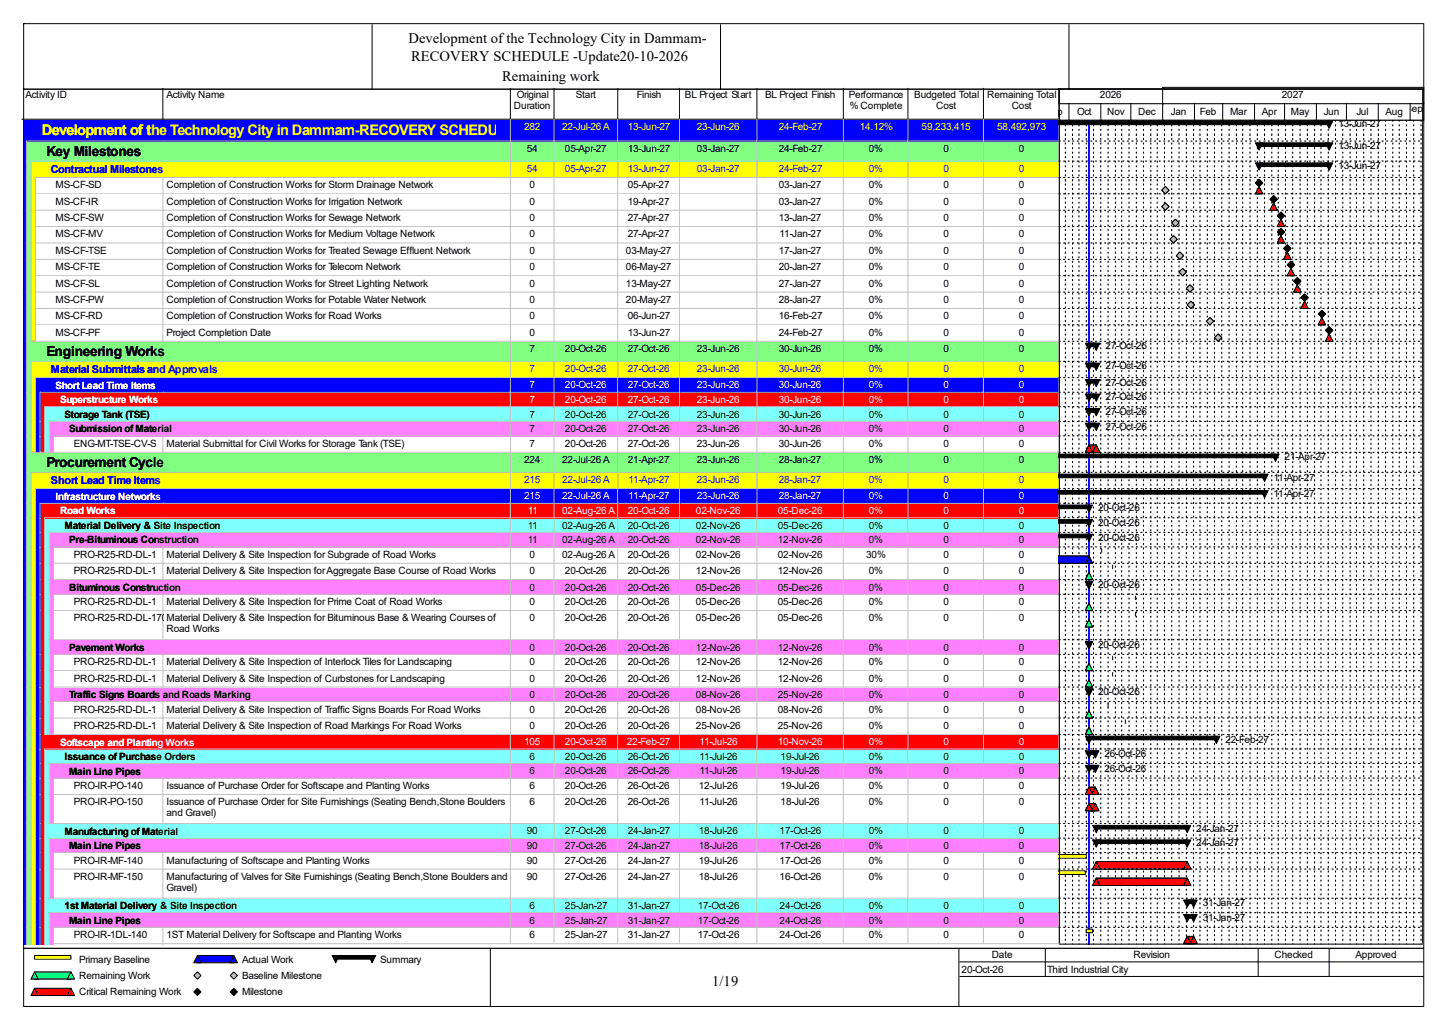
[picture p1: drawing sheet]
<svg xmlns="http://www.w3.org/2000/svg" width="420mm" height="297mm" viewBox="0 0 420 297" stroke-linecap="round" stroke-linejoin="round" font-family="sans-serif">
<defs><g id="words">
<g font-size="4.2">
<text x="118.4" y="12.4">Development of the Technology City in Dammam-</text>
<text x="119.2" y="17.7">RECOVERY SCHEDULE -Update20-10-2026</text>
<text x="145.5" y="23.5">Remaining work</text>
<text x="206.5" y="285.6">1/19</text>
</g>
<text font-size="4.2" fill="#ff0" x="12.1" y="39">Development of the Technology City in Dammam-RECOVERY SCHEDULE -Update20-10-2026</text>
<g font-size="4">
<text x="13.5" y="45.1">Key Milestones</text>
<text x="13.5" y="103.1">Engineering Works</text>
<text x="13.5" y="135.3">Procurement Cycle</text>
</g>
<g font-size="3.2" fill="#00f">
<text x="14.8" y="50.2">Contractual Milestones</text>
<text x="14.8" y="108.2">Material Submittals and Approvals</text>
<text x="14.8" y="140.3">Short Lead Time Items</text>
</g>
<g font-size="2.9">
<text x="7.4" y="28.4">Activity ID</text>
<text x="48.3" y="28.4">Activity Name</text>
<text x="149.8" y="28.4">Original</text>
<text x="166.9" y="28.4">Start</text>
<text x="184.6" y="28.4">Finish</text>
<text x="198.5" y="28.4">BL Project Start</text>
<text x="221.8" y="28.4">BL Project Finish</text>
<text x="246" y="28.4">Performance</text>
<text x="265" y="28.4">Budgeted Total</text>
<text x="286.1" y="28.4">Remaining Total</text>
<text x="318.8" y="28.4">2026</text>
<text x="371.6" y="28.4">2027</text>
<text x="149" y="31.6">Duration</text>
<text x="246.3" y="31.6">% Complete</text>
<text x="271.4" y="31.6">Cost</text>
<text x="293.2" y="31.6">Cost</text>
<text x="303" y="33.2">Sep</text>
<text x="312.2" y="33.2">Oct</text>
<text x="320.9" y="33.2">Nov</text>
<text x="329.9" y="33.2">Dec</text>
<text x="339.4" y="33.2">Jan</text>
<text x="347.8" y="33.2">Feb</text>
<text x="356.5" y="33.2">Mar</text>
<text x="365.8" y="33.2">Apr</text>
<text x="374.2" y="33.2">May</text>
<text x="383.7" y="33.2">Jun</text>
<text x="393.1" y="33.2">Jul</text>
<text x="401.6" y="33.2">Aug</text>
<text x="407.4" y="32.4">Sep</text>
<text x="387.9" y="36.9">13-Jun-27</text>
<text x="152.7" y="44">54</text>
<text x="163.7" y="44">05-Apr-27</text>
<text x="181.9" y="44">13-Jun-27</text>
<text x="202" y="44">03-Jan-27</text>
<text x="225.7" y="44">24-Feb-27</text>
<text x="251.8" y="44">0%</text>
<text x="273.4" y="44">0</text>
<text x="295.3" y="44">0</text>
<text x="387.9" y="43.2">13-Jun-27</text>
<text x="387.9" y="49">13-Jun-27</text>
<text x="16.1" y="54.6">MS-CF-SD</text>
<text x="16.1" y="59.3">MS-CF-IR</text>
<text x="48.3" y="54.6">Completion of Construction Works for Storm Drainage Network</text>
<text x="48.3" y="59.3">Completion of Construction Works for Irrigation Network</text>
<text x="153.5" y="54.6">0</text>
<text x="153.5" y="59.3">0</text>
<text x="181.9" y="54.6">05-Apr-27</text>
<text x="181.9" y="59.3">19-Apr-27</text>
<text x="225.7" y="54.6">03-Jan-27</text>
<text x="225.7" y="59.3">03-Jan-27</text>
<text x="251.8" y="54.6">0%</text>
<text x="251.8" y="59.3">0%</text>
<text x="273.4" y="54.6">0</text>
<text x="273.4" y="59.3">0</text>
<text x="295.3" y="54.6">0</text>
<text x="295.3" y="59.3">0</text>
<text x="16.1" y="64.1">MS-CF-SW</text>
<text x="48.3" y="64.1">Completion of Construction Works for Sewage Network</text>
<text x="153.5" y="64.1">0</text>
<text x="181.9" y="64.1">27-Apr-27</text>
<text x="225.7" y="64.1">13-Jan-27</text>
<text x="251.8" y="64.1">0%</text>
<text x="273.4" y="64.1">0</text>
<text x="295.3" y="64.1">0</text>
<text x="16.1" y="68.8">MS-CF-MV</text>
<text x="48.3" y="68.8">Completion of Construction Works for Medium Voltage Network</text>
<text x="153.5" y="68.8">0</text>
<text x="181.9" y="68.8">27-Apr-27</text>
<text x="226" y="68.8">11-Jan-27</text>
<text x="251.8" y="68.8">0%</text>
<text x="273.4" y="68.8">0</text>
<text x="295.3" y="68.8">0</text>
<text x="16.1" y="73.6">MS-CF-TSE</text>
<text x="48.3" y="73.6">Completion of Construction Works for Treated Sewage Effluent Network</text>
<text x="153.5" y="73.6">0</text>
<text x="181.4" y="73.6">03-May-27</text>
<text x="225.7" y="73.6">17-Jan-27</text>
<text x="251.8" y="73.6">0%</text>
<text x="273.4" y="73.6">0</text>
<text x="295.3" y="73.6">0</text>
<text x="16.1" y="78.3">MS-CF-TE</text>
<text x="16.1" y="83.1">MS-CF-SL</text>
<text x="48.3" y="78.3">Completion of Construction Works for Telecom Network</text>
<text x="48.3" y="83.1">Completion of Construction Works for Street Lighting Network</text>
<text x="153.5" y="78.3">0</text>
<text x="153.5" y="83.1">0</text>
<text x="181.4" y="78.3">06-May-27</text>
<text x="181.4" y="83.1">13-May-27</text>
<text x="225.7" y="78.3">20-Jan-27</text>
<text x="225.7" y="83.1">27-Jan-27</text>
<text x="251.8" y="78.3">0%</text>
<text x="251.8" y="83.1">0%</text>
<text x="273.4" y="78.3">0</text>
<text x="273.4" y="83.1">0</text>
<text x="295.3" y="78.3">0</text>
<text x="295.3" y="83.1">0</text>
<text x="16.1" y="87.8">MS-CF-PW</text>
<text x="48.3" y="87.8">Completion of Construction Works for Potable Water Network</text>
<text x="153.5" y="87.8">0</text>
<text x="181.4" y="87.8">20-May-27</text>
<text x="225.7" y="87.8">28-Jan-27</text>
<text x="251.8" y="87.8">0%</text>
<text x="273.4" y="87.8">0</text>
<text x="295.3" y="87.8">0</text>
<text x="16.1" y="92.5">MS-CF-RD</text>
<text x="48.3" y="92.5">Completion of Construction Works for Road Works</text>
<text x="153.5" y="92.5">0</text>
<text x="181.9" y="92.5">06-Jun-27</text>
<text x="225.7" y="92.5">16-Feb-27</text>
<text x="251.8" y="92.5">0%</text>
<text x="273.4" y="92.5">0</text>
<text x="295.3" y="92.5">0</text>
<text x="16.1" y="97.3">MS-CF-PF</text>
<text x="48.3" y="97.3">Project Completion Date</text>
<text x="153.5" y="97.3">0</text>
<text x="181.9" y="97.3">13-Jun-27</text>
<text x="225.7" y="97.3">24-Feb-27</text>
<text x="251.8" y="97.3">0%</text>
<text x="273.4" y="97.3">0</text>
<text x="295.3" y="97.3">0</text>
<text x="320.4" y="101.3">27-Oct-26</text>
<text x="153.5" y="102">7</text>
<text x="163.7" y="102">20-Oct-26</text>
<text x="181.9" y="102">27-Oct-26</text>
<text x="202" y="102">23-Jun-26</text>
<text x="225.7" y="102">30-Jun-26</text>
<text x="251.8" y="102">0%</text>
<text x="273.4" y="102">0</text>
<text x="295.3" y="102">0</text>
<text x="320.4" y="107.1">27-Oct-26</text>
<text x="320.4" y="111.8">27-Oct-26</text>
<text x="320.4" y="116">27-Oct-26</text>
<text x="18.7" y="121.1">Storage Tank (TSE)</text>
<text x="20" y="125.3">Submission of Material</text>
<text x="153.5" y="121">7</text>
<text x="153.5" y="125.2">7</text>
<text x="163.7" y="121">20-Oct-26</text>
<text x="163.7" y="125.2">20-Oct-26</text>
<text x="181.9" y="121">27-Oct-26</text>
<text x="181.9" y="125.2">27-Oct-26</text>
<text x="202" y="121">23-Jun-26</text>
<text x="202" y="125.2">23-Jun-26</text>
<text x="225.7" y="121">30-Jun-26</text>
<text x="225.7" y="125.2">30-Jun-26</text>
<text x="251.8" y="121">0%</text>
<text x="251.8" y="125.2">0%</text>
<text x="273.4" y="121">0</text>
<text x="273.4" y="125.2">0</text>
<text x="295.3" y="121">0</text>
<text x="295.3" y="125.2">0</text>
<text x="320.4" y="120.2">27-Oct-26</text>
<text x="320.4" y="124.5">27-Oct-26</text>
<text x="21.4" y="129.5">ENG-MT-TSE-CV-S-130</text>
<text x="48.3" y="129.5">Material Submittal for Civil Works for Storage Tank (TSE)</text>
<text x="153.5" y="129.5">7</text>
<text x="163.7" y="129.5">20-Oct-26</text>
<text x="181.9" y="129.5">27-Oct-26</text>
<text x="202" y="129.5">23-Jun-26</text>
<text x="225.7" y="129.5">30-Jun-26</text>
<text x="251.8" y="129.5">0%</text>
<text x="273.4" y="129.5">0</text>
<text x="295.3" y="129.5">0</text>
<text x="151.9" y="134.2">224</text>
<text x="162.9" y="134.2">22-Jul-26 A</text>
<text x="181.9" y="134.2">21-Apr-27</text>
<text x="202" y="134.2">23-Jun-26</text>
<text x="225.7" y="134.2">28-Jan-27</text>
<text x="251.8" y="134.2">0%</text>
<text x="273.4" y="134.2">0</text>
<text x="295.3" y="134.2">0</text>
<text x="372.3" y="133.4">21-Apr-27</text>
<text x="369.1" y="139.2">11-Apr-27</text>
<text x="369.1" y="144">11-Apr-27</text>
<text x="318.3" y="148.2">20-Oct-26</text>
<text x="18.7" y="153.3">Material Delivery &amp; Site Inspection</text>
<text x="153" y="153.2">11</text>
<text x="162.9" y="153.2">02-Aug-26 A</text>
<text x="181.9" y="153.2">20-Oct-26</text>
<text x="201.7" y="153.2">02-Nov-26</text>
<text x="225.5" y="153.2">05-Dec-26</text>
<text x="251.8" y="153.2">0%</text>
<text x="273.4" y="153.2">0</text>
<text x="295.3" y="153.2">0</text>
<text x="318.3" y="152.4">20-Oct-26</text>
<text x="20" y="157.5">Pre-Bituminous Construction</text>
<text x="21.4" y="161.6">PRO-R25-RD-DL-100Material Delivery &amp; Site Inspection for Subgrade of Road Works</text>
<text x="153" y="157.4">11</text>
<text x="153.5" y="161.6">0</text>
<text x="162.9" y="157.4">02-Aug-26 A</text>
<text x="162.9" y="161.6">02-Aug-26 A</text>
<text x="181.9" y="157.4">20-Oct-26</text>
<text x="181.9" y="161.6">20-Oct-26</text>
<text x="201.7" y="157.4">02-Nov-26</text>
<text x="201.7" y="161.6">02-Nov-26</text>
<text x="225.5" y="157.4">12-Nov-26</text>
<text x="225.5" y="161.6">02-Nov-26</text>
<text x="251" y="161.6">30%</text>
<text x="251.8" y="157.4">0%</text>
<text x="273.4" y="157.4">0</text>
<text x="273.4" y="161.6">0</text>
<text x="295.3" y="157.4">0</text>
<text x="295.3" y="161.6">0</text>
<text x="318.3" y="156.6">20-Oct-26</text>
<text x="21.4" y="166.4">PRO-R25-RD-DL-110</text>
<text x="48.3" y="166.4">Material Delivery &amp; Site Inspection for Aggregate Base Course of Road Works</text>
<text x="153.5" y="166.4">0</text>
<text x="163.7" y="166.4">20-Oct-26</text>
<text x="181.9" y="166.4">20-Oct-26</text>
<text x="201.7" y="166.4">12-Nov-26</text>
<text x="225.5" y="166.4">12-Nov-26</text>
<text x="251.8" y="166.4">0%</text>
<text x="273.4" y="166.4">0</text>
<text x="295.3" y="166.4">0</text>
<text x="20" y="171.2">Bituminous Construction</text>
<text x="153.5" y="171.1">0</text>
<text x="163.7" y="171.1">20-Oct-26</text>
<text x="181.9" y="171.1">20-Oct-26</text>
<text x="201.7" y="171.1">05-Dec-26</text>
<text x="225.5" y="171.1">05-Dec-26</text>
<text x="251.8" y="171.1">0%</text>
<text x="273.4" y="171.1">0</text>
<text x="295.3" y="171.1">0</text>
<text x="318.3" y="170.3">20-Oct-26</text>
<text x="21.4" y="175.3">PRO-R25-RD-DL-160Material Delivery &amp; Site Inspection for Prime Coat of Road Works</text>
<text x="153.5" y="175.3">0</text>
<text x="163.7" y="175.3">20-Oct-26</text>
<text x="181.9" y="175.3">20-Oct-26</text>
<text x="201.7" y="175.3">05-Dec-26</text>
<text x="225.5" y="175.3">05-Dec-26</text>
<text x="251.8" y="175.3">0%</text>
<text x="273.4" y="175.3">0</text>
<text x="295.3" y="175.3">0</text>
<text x="21.4" y="180.1">PRO-R25-RD-DL-170Material Delivery &amp; Site Inspection for Bituminous Base &amp; Wearing Courses of</text>
<text x="48.3" y="183.3">Road Works</text>
<text x="153.5" y="180.1">0</text>
<text x="163.7" y="180.1">20-Oct-26</text>
<text x="181.9" y="180.1">20-Oct-26</text>
<text x="201.7" y="180.1">05-Dec-26</text>
<text x="225.5" y="180.1">05-Dec-26</text>
<text x="251.8" y="180.1">0%</text>
<text x="273.4" y="180.1">0</text>
<text x="295.3" y="180.1">0</text>
<text x="20" y="188.6">Pavement Works</text>
<text x="153.5" y="188.5">0</text>
<text x="163.7" y="188.5">20-Oct-26</text>
<text x="181.9" y="188.5">20-Oct-26</text>
<text x="201.7" y="188.5">12-Nov-26</text>
<text x="225.5" y="188.5">12-Nov-26</text>
<text x="251.8" y="188.5">0%</text>
<text x="273.4" y="188.5">0</text>
<text x="295.3" y="188.5">0</text>
<text x="318.3" y="187.7">20-Oct-26</text>
<text x="21.4" y="192.7">PRO-R25-RD-DL-120Material Delivery &amp; Site Inspection of Interlock Tiles for Landscaping</text>
<text x="21.4" y="197.5">PRO-R25-RD-DL-130Material Delivery &amp; Site Inspection of Curbstones for Landscaping</text>
<text x="153.5" y="192.7">0</text>
<text x="153.5" y="197.5">0</text>
<text x="163.7" y="192.7">20-Oct-26</text>
<text x="163.7" y="197.5">20-Oct-26</text>
<text x="181.9" y="192.7">20-Oct-26</text>
<text x="181.9" y="197.5">20-Oct-26</text>
<text x="201.7" y="192.7">12-Nov-26</text>
<text x="201.7" y="197.5">12-Nov-26</text>
<text x="225.5" y="192.7">12-Nov-26</text>
<text x="225.5" y="197.5">12-Nov-26</text>
<text x="251.8" y="192.7">0%</text>
<text x="251.8" y="197.5">0%</text>
<text x="273.4" y="192.7">0</text>
<text x="273.4" y="197.5">0</text>
<text x="295.3" y="192.7">0</text>
<text x="295.3" y="197.5">0</text>
<text x="20" y="202.3">Traffic Signs Boards and Roads Marking</text>
<text x="153.5" y="202.2">0</text>
<text x="163.7" y="202.2">20-Oct-26</text>
<text x="181.9" y="202.2">20-Oct-26</text>
<text x="201.7" y="202.2">08-Nov-26</text>
<text x="225.5" y="202.2">25-Nov-26</text>
<text x="251.8" y="202.2">0%</text>
<text x="273.4" y="202.2">0</text>
<text x="295.3" y="202.2">0</text>
<text x="318.3" y="201.5">20-Oct-26</text>
<text x="21.4" y="206.5">PRO-R25-RD-DL-140Material Delivery &amp; Site Inspection of Traffic Signs Boards For Road Works</text>
<text x="153.5" y="206.5">0</text>
<text x="163.7" y="206.5">20-Oct-26</text>
<text x="181.9" y="206.5">20-Oct-26</text>
<text x="201.7" y="206.5">08-Nov-26</text>
<text x="225.5" y="206.5">08-Nov-26</text>
<text x="251.8" y="206.5">0%</text>
<text x="273.4" y="206.5">0</text>
<text x="295.3" y="206.5">0</text>
<text x="21.4" y="211.2">PRO-R25-RD-DL-150Material Delivery &amp; Site Inspection of Road Markings For Road Works</text>
<text x="153.5" y="211.2">0</text>
<text x="163.7" y="211.2">20-Oct-26</text>
<text x="181.9" y="211.2">20-Oct-26</text>
<text x="201.7" y="211.2">25-Nov-26</text>
<text x="225.5" y="211.2">25-Nov-26</text>
<text x="251.8" y="211.2">0%</text>
<text x="273.4" y="211.2">0</text>
<text x="295.3" y="211.2">0</text>
<text x="355.2" y="215.2">22-Feb-27</text>
<text x="18.7" y="220.3">Issuance of Purchase Orders</text>
<text x="153.5" y="220.2">6</text>
<text x="163.7" y="220.2">20-Oct-26</text>
<text x="181.9" y="220.2">26-Oct-26</text>
<text x="202.8" y="220.2">11-Jul-26</text>
<text x="226.2" y="220.2">19-Jul-26</text>
<text x="251.8" y="220.2">0%</text>
<text x="273.4" y="220.2">0</text>
<text x="295.3" y="220.2">0</text>
<text x="320.1" y="219.4">26-Oct-26</text>
<text x="20" y="224.5">Main Line Pipes</text>
<text x="153.5" y="224.4">6</text>
<text x="163.7" y="224.4">20-Oct-26</text>
<text x="181.9" y="224.4">26-Oct-26</text>
<text x="202.8" y="224.4">11-Jul-26</text>
<text x="226.2" y="224.4">19-Jul-26</text>
<text x="251.8" y="224.4">0%</text>
<text x="273.4" y="224.4">0</text>
<text x="295.3" y="224.4">0</text>
<text x="320.1" y="223.6">26-Oct-26</text>
<text x="21.4" y="228.6">PRO-IR-PO-140</text>
<text x="21.4" y="233.3">PRO-IR-PO-150</text>
<text x="48.3" y="228.6">Issuance of Purchase Order for Softscape and Planting Works</text>
<text x="48.3" y="233.3">Issuance of Purchase Order for Site Furnishings (Seating Bench,Stone Boulders</text>
<text x="153.5" y="228.6">6</text>
<text x="153.5" y="233.3">6</text>
<text x="163.7" y="228.6">20-Oct-26</text>
<text x="163.7" y="233.3">20-Oct-26</text>
<text x="181.9" y="228.6">26-Oct-26</text>
<text x="181.9" y="233.3">26-Oct-26</text>
<text x="202.5" y="228.6">12-Jul-26</text>
<text x="202.8" y="233.3">11-Jul-26</text>
<text x="226.2" y="228.6">19-Jul-26</text>
<text x="226.2" y="233.3">18-Jul-26</text>
<text x="251.8" y="228.6">0%</text>
<text x="251.8" y="233.3">0%</text>
<text x="273.4" y="228.6">0</text>
<text x="273.4" y="233.3">0</text>
<text x="295.3" y="228.6">0</text>
<text x="295.3" y="233.3">0</text>
<text x="48.3" y="236.5">and Gravel)</text>
<text x="18.7" y="241.9">Manufacturing of Material</text>
<text x="152.7" y="241.8">90</text>
<text x="152.7" y="246">90</text>
<text x="163.7" y="241.8">27-Oct-26</text>
<text x="163.7" y="246">27-Oct-26</text>
<text x="181.9" y="241.8">24-Jan-27</text>
<text x="181.9" y="246">24-Jan-27</text>
<text x="202.5" y="241.8">18-Jul-26</text>
<text x="202.5" y="246">18-Jul-26</text>
<text x="226" y="241.8">17-Oct-26</text>
<text x="226" y="246">17-Oct-26</text>
<text x="251.8" y="241.8">0%</text>
<text x="251.8" y="246">0%</text>
<text x="273.4" y="241.8">0</text>
<text x="273.4" y="246">0</text>
<text x="295.3" y="241.8">0</text>
<text x="295.3" y="246">0</text>
<text x="346.8" y="241">24-Jan-27</text>
<text x="346.8" y="245.2">24-Jan-27</text>
<text x="20" y="246.1">Main Line Pipes</text>
<text x="21.4" y="250.2">PRO-IR-MF-140</text>
<text x="48.3" y="250.2">Manufacturing of Softscape and Planting Works</text>
<text x="152.7" y="250.2">90</text>
<text x="163.7" y="250.2">27-Oct-26</text>
<text x="181.9" y="250.2">24-Jan-27</text>
<text x="202.5" y="250.2">19-Jul-26</text>
<text x="226" y="250.2">17-Oct-26</text>
<text x="251.8" y="250.2">0%</text>
<text x="273.4" y="250.2">0</text>
<text x="295.3" y="250.2">0</text>
<text x="21.4" y="255">PRO-IR-MF-150</text>
<text x="48.3" y="255">Manufacturing of Valves for Site Furnishings (Seating Bench,Stone Boulders and</text>
<text x="152.7" y="255">90</text>
<text x="163.7" y="255">27-Oct-26</text>
<text x="181.9" y="255">24-Jan-27</text>
<text x="202.5" y="255">18-Jul-26</text>
<text x="226" y="255">16-Oct-26</text>
<text x="251.8" y="255">0%</text>
<text x="273.4" y="255">0</text>
<text x="295.3" y="255">0</text>
<text x="18.7" y="263.5">1st Material Delivery &amp; Site Inspection</text>
<text x="48.3" y="258.1">Gravel)</text>
<text x="153.5" y="263.4">6</text>
<text x="163.7" y="263.4">25-Jan-27</text>
<text x="181.9" y="263.4">31-Jan-27</text>
<text x="202.3" y="263.4">17-Oct-26</text>
<text x="226" y="263.4">24-Oct-26</text>
<text x="251.8" y="263.4">0%</text>
<text x="273.4" y="263.4">0</text>
<text x="295.3" y="263.4">0</text>
<text x="348.6" y="262.6">31-Jan-27</text>
<text x="20" y="267.7">Main Line Pipes</text>
<text x="153.5" y="267.6">6</text>
<text x="163.7" y="267.6">25-Jan-27</text>
<text x="181.9" y="267.6">31-Jan-27</text>
<text x="202.3" y="267.6">17-Oct-26</text>
<text x="226" y="267.6">24-Oct-26</text>
<text x="251.8" y="267.6">0%</text>
<text x="273.4" y="267.6">0</text>
<text x="295.3" y="267.6">0</text>
<text x="348.6" y="266.8">31-Jan-27</text>
<text x="21.4" y="271.9">PRO-IR-1DL-140</text>
<text x="48.3" y="271.9">1ST Material Delivery for Softscape and Planting Works</text>
<text x="153.5" y="271.9">6</text>
<text x="163.7" y="271.9">25-Jan-27</text>
<text x="181.9" y="271.9">31-Jan-27</text>
<text x="202.3" y="271.9">17-Oct-26</text>
<text x="226" y="271.9">24-Oct-26</text>
<text x="251.8" y="271.9">0%</text>
<text x="273.4" y="271.9">0</text>
<text x="295.3" y="271.9">0</text>
<text x="22.9" y="279">Primary Baseline</text>
<text x="70.1" y="279">Actual Work</text>
<text x="110.2" y="279">Summary</text>
<text x="278.7" y="281.9">20-Oct-26</text>
<text x="287.4" y="277.7">Date</text>
<text x="303.5" y="281.9">Third Industrial City</text>
<text x="328.5" y="277.7">Revision</text>
<text x="369.4" y="277.7">Checked</text>
<text x="392.9" y="277.7">Approved</text>
<text x="22.9" y="283.7">Remaining Work</text>
<text x="70.1" y="283.7">Baseline Milestone</text>
<text x="22.9" y="288.5">Critical Remaining Work</text>
<text x="70.1" y="288.5">Milestone</text>
</g>
<g font-size="2.9" fill="#ff0">
<text x="151.9" y="37.7">282</text>
<text x="162.9" y="37.7">22-Jul-26 A</text>
<text x="181.9" y="37.7">13-Jun-27</text>
<text x="202" y="37.7">23-Jun-26</text>
<text x="225.7" y="37.7">24-Feb-27</text>
<text x="249.2" y="37.7">14.12%</text>
<text x="267.1" y="37.7">59,233,415</text>
<text x="289" y="37.7">58,492,973</text>
</g>
<g font-size="2.9" fill="#00f">
<text x="152.7" y="49.8">54</text>
<text x="163.7" y="49.8">05-Apr-27</text>
<text x="181.9" y="49.8">13-Jun-27</text>
<text x="202" y="49.8">03-Jan-27</text>
<text x="225.7" y="49.8">24-Feb-27</text>
<text x="251.8" y="49.8">0%</text>
<text x="273.4" y="49.8">0</text>
<text x="295.3" y="49.8">0</text>
<text x="153.5" y="107.8">7</text>
<text x="163.7" y="107.8">20-Oct-26</text>
<text x="181.9" y="107.8">27-Oct-26</text>
<text x="202" y="107.8">23-Jun-26</text>
<text x="225.7" y="107.8">30-Jun-26</text>
<text x="251.8" y="107.8">0%</text>
<text x="273.4" y="107.8">0</text>
<text x="295.3" y="107.8">0</text>
<text x="151.9" y="140">215</text>
<text x="162.9" y="140">22-Jul-26 A</text>
<text x="182.2" y="140">11-Apr-27</text>
<text x="202" y="140">23-Jun-26</text>
<text x="225.7" y="140">28-Jan-27</text>
<text x="251.8" y="140">0%</text>
<text x="273.4" y="140">0</text>
<text x="295.3" y="140">0</text>
</g>
<g font-size="2.9" fill="#fff">
<text x="16.1" y="112.6">Short Lead Time Items</text>
<text x="153.5" y="112.6">7</text>
<text x="163.7" y="112.6">20-Oct-26</text>
<text x="181.9" y="112.6">27-Oct-26</text>
<text x="202" y="112.6">23-Jun-26</text>
<text x="225.7" y="112.6">30-Jun-26</text>
<text x="251.8" y="112.6">0%</text>
<text x="273.4" y="112.6">0</text>
<text x="295.3" y="112.6">0</text>
<text x="17.4" y="116.9">Superstructure Works</text>
<text x="153.5" y="116.8">7</text>
<text x="163.7" y="116.8">20-Oct-26</text>
<text x="181.9" y="116.8">27-Oct-26</text>
<text x="202" y="116.8">23-Jun-26</text>
<text x="225.7" y="116.8">30-Jun-26</text>
<text x="251.8" y="116.8">0%</text>
<text x="273.4" y="116.8">0</text>
<text x="295.3" y="116.8">0</text>
<text x="16.1" y="144.8">Infrastructure Networks</text>
<text x="17.4" y="149.1">Road Works</text>
<text x="151.9" y="144.7">215</text>
<text x="153" y="149">11</text>
<text x="162.9" y="144.7">22-Jul-26 A</text>
<text x="162.9" y="149">02-Aug-26 A</text>
<text x="181.9" y="149">20-Oct-26</text>
<text x="182.2" y="144.7">11-Apr-27</text>
<text x="201.7" y="149">02-Nov-26</text>
<text x="202" y="144.7">23-Jun-26</text>
<text x="225.5" y="149">05-Dec-26</text>
<text x="225.7" y="144.7">28-Jan-27</text>
<text x="251.8" y="144.7">0%</text>
<text x="251.8" y="149">0%</text>
<text x="273.4" y="144.7">0</text>
<text x="273.4" y="149">0</text>
<text x="295.3" y="144.7">0</text>
<text x="295.3" y="149">0</text>
<text x="151.9" y="215.9">105</text>
<text x="163.7" y="215.9">20-Oct-26</text>
<text x="181.7" y="215.9">22-Feb-27</text>
<text x="202.8" y="215.9">11-Jul-26</text>
<text x="225.5" y="215.9">10-Nov-26</text>
<text x="251.8" y="215.9">0%</text>
<text x="273.4" y="215.9">0</text>
<text x="295.3" y="215.9">0</text>
<text x="17.4" y="216">Softscape and Planting Works</text>
</g>
</g></defs>
<path d="M47.2 25.6v8.9h-40.9" fill="none" stroke="#000" stroke-width=".29"/>
<path d="M47.5 25.6h100.7v9.2h-100.7z" fill="#fff"/>
<path d="M147.9 25.6v8.9h-100.7" fill="none" stroke="#000" stroke-width=".29"/>
<path d="M148.2 25.6h12.7v9.2h-12.7z" fill="#fff"/>
<path d="M160.6 25.6v8.9h-12.7" fill="none" stroke="#000" stroke-width=".29"/>
<path d="M160.9 25.6h18.4v9.2h-18.4z" fill="#fff"/>
<path d="M179 25.6v8.9h-18.4" fill="none" stroke="#000" stroke-width=".29"/>
<path d="M179.3 25.6h17.9v9.2h-17.9z" fill="#fff"/>
<path d="M197 25.6v8.9h-18" fill="none" stroke="#000" stroke-width=".29"/>
<path d="M197.2 25.6h22.5v9.2h-22.5z" fill="#fff"/>
<path d="M219.4 25.6v8.9h-22.4" fill="none" stroke="#000" stroke-width=".29"/>
<path d="M219.7 25.6h25v9.2h-25z" fill="#fff"/>
<path d="M244.4 25.6v8.9h-25" fill="none" stroke="#000" stroke-width=".29"/>
<path d="M244.7 25.6h18.7v9.2h-18.7z" fill="#fff"/>
<path d="M263.2 25.6v8.9h-18.8" fill="none" stroke="#000" stroke-width=".29"/>
<path d="M263.4 25.6h21.9v9.2h-21.9z" fill="#fff"/>
<path d="M285 25.6v8.9h-21.8" fill="none" stroke="#000" stroke-width=".29"/>
<path d="M285.3 25.6h21.9v9.2h-21.9z" fill="#fff"/>
<path d="M306.9 25.6v8.9h-21.9" fill="none" stroke="#000" stroke-width=".29"/>
<path d="M6.6 34.8h40.9v6.3h-40.9z" fill="#00f"/>
<path d="M7.6 40.9h39.9" fill="none" stroke="#c0c0c0" stroke-width=".29"/>
<path d="M47.5 34.8h100.7v6.3h-100.7z" fill="#00f"/>
<path d="M147.9 34.5v6.4h-100.4" fill="none" stroke="#c0c0c0" stroke-width=".29"/>
<path d="M148.2 34.8h12.7v6.3h-12.7z" fill="#00f"/>
<path d="M160.6 34.5v6.4h-12.4" fill="none" stroke="#c0c0c0" stroke-width=".29"/>
<path d="M160.9 34.8h18.4v6.3h-18.4z" fill="#00f"/>
<path d="M179 34.5v6.4h-18.1" fill="none" stroke="#c0c0c0" stroke-width=".29"/>
<path d="M179.3 34.8h17.9v6.3h-17.9z" fill="#00f"/>
<path d="M197 34.5v6.4h-17.7" fill="none" stroke="#c0c0c0" stroke-width=".29"/>
<path d="M197.2 34.8h22.5v6.3h-22.5z" fill="#00f"/>
<path d="M219.4 34.5v6.4h-22.2" fill="none" stroke="#c0c0c0" stroke-width=".29"/>
<path d="M219.7 34.8h25v6.3h-25z" fill="#00f"/>
<path d="M244.4 34.5v6.4h-24.7" fill="none" stroke="#c0c0c0" stroke-width=".29"/>
<path d="M244.7 34.8h18.7v6.3h-18.7z" fill="#00f"/>
<path d="M263.2 34.5v6.4h-18.5" fill="none" stroke="#c0c0c0" stroke-width=".29"/>
<path d="M263.4 34.8h21.9v6.3h-21.9z" fill="#00f"/>
<path d="M285 34.5v6.4h-21.6" fill="none" stroke="#c0c0c0" stroke-width=".29"/>
<path d="M285.3 34.8h21.9v6.3h-21.9z" fill="#00f"/>
<path d="M306.9 34.5v6.4h-21.6" fill="none" stroke="#c0c0c0" stroke-width=".29"/>
<path d="M6.6 41.1h1.3v5.8h-1.3z" fill="#00f"/>
<path d="M7.6 40.9v6" fill="none" stroke="#c0c0c0" stroke-width=".29"/>
<path d="M7.9 41.1h39.6v5.8h-39.6z" fill="#80ff80"/>
<path d="M9 46.7h38.5" fill="none" stroke="#c0c0c0" stroke-width=".29"/>
<path d="M47.5 41.1h100.7v5.8h-100.7z" fill="#80ff80"/>
<path d="M147.9 40.9v5.8h-100.4" fill="none" stroke="#c0c0c0" stroke-width=".29"/>
<path d="M148.2 41.1h12.7v5.8h-12.7z" fill="#80ff80"/>
<path d="M160.6 40.9v5.8h-12.4" fill="none" stroke="#c0c0c0" stroke-width=".29"/>
<path d="M160.9 41.1h18.4v5.8h-18.4z" fill="#80ff80"/>
<path d="M179 40.9v5.8h-18.1" fill="none" stroke="#c0c0c0" stroke-width=".29"/>
<path d="M179.3 41.1h17.9v5.8h-17.9z" fill="#80ff80"/>
<path d="M197 40.9v5.8h-17.7" fill="none" stroke="#c0c0c0" stroke-width=".29"/>
<path d="M197.2 41.1h22.5v5.8h-22.5z" fill="#80ff80"/>
<path d="M219.4 40.9v5.8h-22.2" fill="none" stroke="#c0c0c0" stroke-width=".29"/>
<path d="M219.7 41.1h25v5.8h-25z" fill="#80ff80"/>
<path d="M244.4 40.9v5.8h-24.7" fill="none" stroke="#c0c0c0" stroke-width=".29"/>
<path d="M244.7 41.1h18.7v5.8h-18.7z" fill="#80ff80"/>
<path d="M263.2 40.9v5.8h-18.5" fill="none" stroke="#c0c0c0" stroke-width=".29"/>
<path d="M263.4 41.1h21.9v5.8h-21.9z" fill="#80ff80"/>
<path d="M285 40.9v5.8h-21.6" fill="none" stroke="#c0c0c0" stroke-width=".29"/>
<path d="M285.3 41.1h21.9v5.8h-21.9z" fill="#80ff80"/>
<path d="M306.9 40.9v5.8h-21.6" fill="none" stroke="#c0c0c0" stroke-width=".29"/>
<path d="M6.6 46.9h1.3v4.8h-1.3z" fill="#00f"/>
<path d="M7.6 46.7v5" fill="none" stroke="#c0c0c0" stroke-width=".29"/>
<path d="M7.9 46.9h1.3v4.8h-1.3z" fill="#80ff80"/>
<path d="M9 46.7v5" fill="none" stroke="#c0c0c0" stroke-width=".29"/>
<path d="M9.2 46.9h38.3v4.8h-38.3z" fill="#ff0"/>
<path d="M10.3 51.4h37.2" fill="none" stroke="#c0c0c0" stroke-width=".29"/>
<path d="M47.5 46.9h100.7v4.8h-100.7z" fill="#ff0"/>
<path d="M147.9 46.7v4.7h-100.4" fill="none" stroke="#c0c0c0" stroke-width=".29"/>
<path d="M148.2 46.9h12.7v4.8h-12.7z" fill="#ff0"/>
<path d="M160.6 46.7v4.7h-12.4" fill="none" stroke="#c0c0c0" stroke-width=".29"/>
<path d="M160.9 46.9h18.4v4.8h-18.4z" fill="#ff0"/>
<path d="M179 46.7v4.7h-18.1" fill="none" stroke="#c0c0c0" stroke-width=".29"/>
<path d="M179.3 46.9h17.9v4.8h-17.9z" fill="#ff0"/>
<path d="M197 46.7v4.7h-17.7" fill="none" stroke="#c0c0c0" stroke-width=".29"/>
<path d="M197.2 46.9h22.5v4.8h-22.5z" fill="#ff0"/>
<path d="M219.4 46.7v4.7h-22.2" fill="none" stroke="#c0c0c0" stroke-width=".29"/>
<path d="M219.7 46.9h25v4.8h-25z" fill="#ff0"/>
<path d="M244.4 46.7v4.7h-24.7" fill="none" stroke="#c0c0c0" stroke-width=".29"/>
<path d="M244.7 46.9h18.7v4.8h-18.7z" fill="#ff0"/>
<path d="M263.2 46.7v4.7h-18.5" fill="none" stroke="#c0c0c0" stroke-width=".29"/>
<path d="M263.4 46.9h21.9v4.8h-21.9z" fill="#ff0"/>
<path d="M285 46.7v4.7h-21.6" fill="none" stroke="#c0c0c0" stroke-width=".29"/>
<path d="M285.3 46.9h21.9v4.8h-21.9z" fill="#ff0"/>
<path d="M306.9 46.7v4.7h-21.6" fill="none" stroke="#c0c0c0" stroke-width=".29"/>
<path d="M6.6 51.7h1.3v4.7h-1.3z" fill="#00f"/>
<path d="M7.6 51.4v5" fill="none" stroke="#c0c0c0" stroke-width=".29"/>
<path d="M7.9 51.7h1.3v4.7h-1.3z" fill="#80ff80"/>
<path d="M9 51.4v5" fill="none" stroke="#c0c0c0" stroke-width=".29"/>
<path d="M9.2 51.7h1.3v4.7h-1.3z" fill="#ff0"/>
<path d="M10.3 51.4v5" fill="none" stroke="#c0c0c0" stroke-width=".29"/>
<path d="M10.5 51.7h37v4.7h-37z" fill="#fff"/>
<path d="M10.3 56.2h37.2M47.2 51.4v5" fill="none" stroke="#c0c0c0" stroke-width=".29"/>
<path d="M47.5 51.7h100.7v4.7h-100.7z" fill="#fff"/>
<path d="M147.9 51.4v4.8h-100.4" fill="none" stroke="#c0c0c0" stroke-width=".29"/>
<path d="M148.2 51.7h12.7v4.7h-12.7z" fill="#fff"/>
<path d="M160.6 51.4v4.8h-12.4" fill="none" stroke="#c0c0c0" stroke-width=".29"/>
<path d="M160.9 51.7h18.4v4.7h-18.4z" fill="#fff"/>
<path d="M179 51.4v4.8h-18.1" fill="none" stroke="#c0c0c0" stroke-width=".29"/>
<path d="M179.3 51.7h17.9v4.7h-17.9z" fill="#fff"/>
<path d="M197 51.4v4.8h-17.7" fill="none" stroke="#c0c0c0" stroke-width=".29"/>
<path d="M197.2 51.7h22.5v4.7h-22.5z" fill="#fff"/>
<path d="M219.4 51.4v4.8h-22.2" fill="none" stroke="#c0c0c0" stroke-width=".29"/>
<path d="M219.7 51.7h25v4.7h-25z" fill="#fff"/>
<path d="M244.4 51.4v4.8h-24.7" fill="none" stroke="#c0c0c0" stroke-width=".29"/>
<path d="M244.7 51.7h18.7v4.7h-18.7z" fill="#fff"/>
<path d="M263.2 51.4v4.8h-18.5" fill="none" stroke="#c0c0c0" stroke-width=".29"/>
<path d="M263.4 51.7h21.9v4.7h-21.9z" fill="#fff"/>
<path d="M285 51.4v4.8h-21.6" fill="none" stroke="#c0c0c0" stroke-width=".29"/>
<path d="M285.3 51.7h21.9v4.7h-21.9z" fill="#fff"/>
<path d="M306.9 51.4v4.8h-21.6" fill="none" stroke="#c0c0c0" stroke-width=".29"/>
<path d="M6.6 56.4h1.3v4.8h-1.3z" fill="#00f"/>
<path d="M7.6 56.2v5" fill="none" stroke="#c0c0c0" stroke-width=".29"/>
<path d="M7.9 56.4h1.3v4.8h-1.3z" fill="#80ff80"/>
<path d="M9 56.2v5" fill="none" stroke="#c0c0c0" stroke-width=".29"/>
<path d="M9.2 56.4h1.3v4.8h-1.3z" fill="#ff0"/>
<path d="M10.3 56.2v5" fill="none" stroke="#c0c0c0" stroke-width=".29"/>
<path d="M10.5 56.4h37v4.8h-37z" fill="#fff"/>
<path d="M47.2 56.2v5M10.3 60.9h37.2" fill="none" stroke="#c0c0c0" stroke-width=".29"/>
<path d="M47.5 56.4h100.7v4.8h-100.7z" fill="#fff"/>
<path d="M147.9 56.2v4.7h-100.4" fill="none" stroke="#c0c0c0" stroke-width=".29"/>
<path d="M148.2 56.4h12.7v4.8h-12.7z" fill="#fff"/>
<path d="M160.6 56.2v4.7h-12.4" fill="none" stroke="#c0c0c0" stroke-width=".29"/>
<path d="M160.9 56.4h18.4v4.8h-18.4z" fill="#fff"/>
<path d="M179 56.2v4.7h-18.1" fill="none" stroke="#c0c0c0" stroke-width=".29"/>
<path d="M179.3 56.4h17.9v4.8h-17.9z" fill="#fff"/>
<path d="M197 56.2v4.7h-17.7" fill="none" stroke="#c0c0c0" stroke-width=".29"/>
<path d="M197.2 56.4h22.5v4.8h-22.5z" fill="#fff"/>
<path d="M219.4 56.2v4.7h-22.2" fill="none" stroke="#c0c0c0" stroke-width=".29"/>
<path d="M219.7 56.4h25v4.8h-25z" fill="#fff"/>
<path d="M244.4 56.2v4.7h-24.7" fill="none" stroke="#c0c0c0" stroke-width=".29"/>
<path d="M244.7 56.4h18.7v4.8h-18.7z" fill="#fff"/>
<path d="M263.2 56.2v4.7h-18.5" fill="none" stroke="#c0c0c0" stroke-width=".29"/>
<path d="M263.4 56.4h21.9v4.8h-21.9z" fill="#fff"/>
<path d="M285 56.2v4.7h-21.6" fill="none" stroke="#c0c0c0" stroke-width=".29"/>
<path d="M285.3 56.4h21.9v4.8h-21.9z" fill="#fff"/>
<path d="M306.9 56.2v4.7h-21.6" fill="none" stroke="#c0c0c0" stroke-width=".29"/>
<path d="M6.6 61.2h1.3v4.7h-1.3z" fill="#00f"/>
<path d="M7.6 60.9v5" fill="none" stroke="#c0c0c0" stroke-width=".29"/>
<path d="M7.9 61.2h1.3v4.7h-1.3z" fill="#80ff80"/>
<path d="M9 60.9v5" fill="none" stroke="#c0c0c0" stroke-width=".29"/>
<path d="M9.2 61.2h1.3v4.7h-1.3z" fill="#ff0"/>
<path d="M10.3 60.9v5" fill="none" stroke="#c0c0c0" stroke-width=".29"/>
<path d="M10.5 61.2h37v4.7h-37z" fill="#fff"/>
<path d="M10.3 65.7h37.2M47.2 60.9v5" fill="none" stroke="#c0c0c0" stroke-width=".29"/>
<path d="M47.5 61.2h100.7v4.7h-100.7z" fill="#fff"/>
<path d="M147.9 60.9v4.8h-100.4" fill="none" stroke="#c0c0c0" stroke-width=".29"/>
<path d="M148.2 61.2h12.7v4.7h-12.7z" fill="#fff"/>
<path d="M160.6 60.9v4.8h-12.4" fill="none" stroke="#c0c0c0" stroke-width=".29"/>
<path d="M160.9 61.2h18.4v4.7h-18.4z" fill="#fff"/>
<path d="M179 60.9v4.8h-18.1" fill="none" stroke="#c0c0c0" stroke-width=".29"/>
<path d="M179.3 61.2h17.9v4.7h-17.9z" fill="#fff"/>
<path d="M197 60.9v4.8h-17.7" fill="none" stroke="#c0c0c0" stroke-width=".29"/>
<path d="M197.2 61.2h22.5v4.7h-22.5z" fill="#fff"/>
<path d="M219.4 60.9v4.8h-22.2" fill="none" stroke="#c0c0c0" stroke-width=".29"/>
<path d="M219.7 61.2h25v4.7h-25z" fill="#fff"/>
<path d="M244.4 60.9v4.8h-24.7" fill="none" stroke="#c0c0c0" stroke-width=".29"/>
<path d="M244.7 61.2h18.7v4.7h-18.7z" fill="#fff"/>
<path d="M263.2 60.9v4.8h-18.5" fill="none" stroke="#c0c0c0" stroke-width=".29"/>
<path d="M263.4 61.2h21.9v4.7h-21.9z" fill="#fff"/>
<path d="M285 60.9v4.8h-21.6" fill="none" stroke="#c0c0c0" stroke-width=".29"/>
<path d="M285.3 61.2h21.9v4.7h-21.9z" fill="#fff"/>
<path d="M306.9 60.9v4.8h-21.6" fill="none" stroke="#c0c0c0" stroke-width=".29"/>
<path d="M6.6 65.9h1.3v4.8h-1.3z" fill="#00f"/>
<path d="M7.6 65.7v5" fill="none" stroke="#c0c0c0" stroke-width=".29"/>
<path d="M7.9 65.9h1.3v4.8h-1.3z" fill="#80ff80"/>
<path d="M9 65.7v5" fill="none" stroke="#c0c0c0" stroke-width=".29"/>
<path d="M9.2 65.9h1.3v4.8h-1.3z" fill="#ff0"/>
<path d="M10.3 65.7v5" fill="none" stroke="#c0c0c0" stroke-width=".29"/>
<path d="M10.5 65.9h37v4.8h-37z" fill="#fff"/>
<path d="M10.3 70.4h37.2M47.2 65.7v5" fill="none" stroke="#c0c0c0" stroke-width=".29"/>
<path d="M47.5 65.9h100.7v4.8h-100.7z" fill="#fff"/>
<path d="M147.9 65.7v4.7h-100.4" fill="none" stroke="#c0c0c0" stroke-width=".29"/>
<path d="M148.2 65.9h12.7v4.8h-12.7z" fill="#fff"/>
<path d="M160.6 65.7v4.7h-12.4" fill="none" stroke="#c0c0c0" stroke-width=".29"/>
<path d="M160.9 65.9h18.4v4.8h-18.4z" fill="#fff"/>
<path d="M179 65.7v4.7h-18.1" fill="none" stroke="#c0c0c0" stroke-width=".29"/>
<path d="M179.3 65.9h17.9v4.8h-17.9z" fill="#fff"/>
<path d="M197 65.7v4.7h-17.7" fill="none" stroke="#c0c0c0" stroke-width=".29"/>
<path d="M197.2 65.9h22.5v4.8h-22.5z" fill="#fff"/>
<path d="M219.4 65.7v4.7h-22.2" fill="none" stroke="#c0c0c0" stroke-width=".29"/>
<path d="M219.7 65.9h25v4.8h-25z" fill="#fff"/>
<path d="M244.4 65.7v4.7h-24.7" fill="none" stroke="#c0c0c0" stroke-width=".29"/>
<path d="M244.7 65.9h18.7v4.8h-18.7z" fill="#fff"/>
<path d="M263.2 65.7v4.7h-18.5" fill="none" stroke="#c0c0c0" stroke-width=".29"/>
<path d="M263.4 65.9h21.9v4.8h-21.9z" fill="#fff"/>
<path d="M285 65.7v4.7h-21.6" fill="none" stroke="#c0c0c0" stroke-width=".29"/>
<path d="M285.3 65.9h21.9v4.8h-21.9z" fill="#fff"/>
<path d="M306.9 65.7v4.7h-21.6" fill="none" stroke="#c0c0c0" stroke-width=".29"/>
<path d="M6.6 70.7h1.3v4.7h-1.3z" fill="#00f"/>
<path d="M7.6 70.4v5" fill="none" stroke="#c0c0c0" stroke-width=".29"/>
<path d="M7.9 70.7h1.3v4.7h-1.3z" fill="#80ff80"/>
<path d="M9 70.4v5" fill="none" stroke="#c0c0c0" stroke-width=".29"/>
<path d="M9.2 70.7h1.3v4.7h-1.3z" fill="#ff0"/>
<path d="M10.3 70.4v5" fill="none" stroke="#c0c0c0" stroke-width=".29"/>
<path d="M10.5 70.7h37v4.7h-37z" fill="#fff"/>
<path d="M10.3 75.2h37.2M47.2 70.4v5" fill="none" stroke="#c0c0c0" stroke-width=".29"/>
<path d="M47.5 70.7h100.7v4.7h-100.7z" fill="#fff"/>
<path d="M147.9 70.4v4.8h-100.4" fill="none" stroke="#c0c0c0" stroke-width=".29"/>
<path d="M148.2 70.7h12.7v4.7h-12.7z" fill="#fff"/>
<path d="M160.6 70.4v4.8h-12.4" fill="none" stroke="#c0c0c0" stroke-width=".29"/>
<path d="M160.9 70.7h18.4v4.7h-18.4z" fill="#fff"/>
<path d="M179 70.4v4.8h-18.1" fill="none" stroke="#c0c0c0" stroke-width=".29"/>
<path d="M179.3 70.7h17.9v4.7h-17.9z" fill="#fff"/>
<path d="M197 70.4v4.8h-17.7" fill="none" stroke="#c0c0c0" stroke-width=".29"/>
<path d="M197.2 70.7h22.5v4.7h-22.5z" fill="#fff"/>
<path d="M219.4 70.4v4.8h-22.2" fill="none" stroke="#c0c0c0" stroke-width=".29"/>
<path d="M219.7 70.7h25v4.7h-25z" fill="#fff"/>
<path d="M244.4 70.4v4.8h-24.7" fill="none" stroke="#c0c0c0" stroke-width=".29"/>
<path d="M244.7 70.7h18.7v4.7h-18.7z" fill="#fff"/>
<path d="M263.2 70.4v4.8h-18.5" fill="none" stroke="#c0c0c0" stroke-width=".29"/>
<path d="M263.4 70.7h21.9v4.7h-21.9z" fill="#fff"/>
<path d="M285 70.4v4.8h-21.6" fill="none" stroke="#c0c0c0" stroke-width=".29"/>
<path d="M285.3 70.7h21.9v4.7h-21.9z" fill="#fff"/>
<path d="M306.9 70.4v4.8h-21.6" fill="none" stroke="#c0c0c0" stroke-width=".29"/>
<path d="M6.6 75.4h1.3v4.8h-1.3z" fill="#00f"/>
<path d="M7.6 75.2v5" fill="none" stroke="#c0c0c0" stroke-width=".29"/>
<path d="M7.9 75.4h1.3v4.8h-1.3z" fill="#80ff80"/>
<path d="M9 75.2v5" fill="none" stroke="#c0c0c0" stroke-width=".29"/>
<path d="M9.2 75.4h1.3v4.8h-1.3z" fill="#ff0"/>
<path d="M10.3 75.2v5" fill="none" stroke="#c0c0c0" stroke-width=".29"/>
<path d="M10.5 75.4h37v4.8h-37z" fill="#fff"/>
<path d="M10.3 79.9h37.2M47.2 75.2v5" fill="none" stroke="#c0c0c0" stroke-width=".29"/>
<path d="M47.5 75.4h100.7v4.8h-100.7z" fill="#fff"/>
<path d="M147.9 75.2v4.7h-100.4" fill="none" stroke="#c0c0c0" stroke-width=".29"/>
<path d="M148.2 75.4h12.7v4.8h-12.7z" fill="#fff"/>
<path d="M160.6 75.2v4.7h-12.4" fill="none" stroke="#c0c0c0" stroke-width=".29"/>
<path d="M160.9 75.4h18.4v4.8h-18.4z" fill="#fff"/>
<path d="M179 75.2v4.7h-18.1" fill="none" stroke="#c0c0c0" stroke-width=".29"/>
<path d="M179.3 75.4h17.9v4.8h-17.9z" fill="#fff"/>
<path d="M197 75.2v4.7h-17.7" fill="none" stroke="#c0c0c0" stroke-width=".29"/>
<path d="M197.2 75.4h22.5v4.8h-22.5z" fill="#fff"/>
<path d="M219.4 75.2v4.7h-22.2" fill="none" stroke="#c0c0c0" stroke-width=".29"/>
<path d="M219.7 75.4h25v4.8h-25z" fill="#fff"/>
<path d="M244.4 75.2v4.7h-24.7" fill="none" stroke="#c0c0c0" stroke-width=".29"/>
<path d="M244.7 75.4h18.7v4.8h-18.7z" fill="#fff"/>
<path d="M263.2 75.2v4.7h-18.5" fill="none" stroke="#c0c0c0" stroke-width=".29"/>
<path d="M263.4 75.4h21.9v4.8h-21.9z" fill="#fff"/>
<path d="M285 75.2v4.7h-21.6" fill="none" stroke="#c0c0c0" stroke-width=".29"/>
<path d="M285.3 75.4h21.9v4.8h-21.9z" fill="#fff"/>
<path d="M306.9 75.2v4.7h-21.6" fill="none" stroke="#c0c0c0" stroke-width=".29"/>
<path d="M6.6 80.2h1.3v4.7h-1.3z" fill="#00f"/>
<path d="M7.6 79.9v5" fill="none" stroke="#c0c0c0" stroke-width=".29"/>
<path d="M7.9 80.2h1.3v4.7h-1.3z" fill="#80ff80"/>
<path d="M9 79.9v5" fill="none" stroke="#c0c0c0" stroke-width=".29"/>
<path d="M9.2 80.2h1.3v4.7h-1.3z" fill="#ff0"/>
<path d="M10.3 79.9v5" fill="none" stroke="#c0c0c0" stroke-width=".29"/>
<path d="M10.5 80.2h37v4.7h-37z" fill="#fff"/>
<path d="M47.2 79.9v5M10.3 84.6h37.2" fill="none" stroke="#c0c0c0" stroke-width=".29"/>
<path d="M47.5 80.2h100.7v4.7h-100.7z" fill="#fff"/>
<path d="M147.9 79.9v4.7h-100.4" fill="none" stroke="#c0c0c0" stroke-width=".29"/>
<path d="M148.2 80.2h12.7v4.7h-12.7z" fill="#fff"/>
<path d="M160.6 79.9v4.7h-12.4" fill="none" stroke="#c0c0c0" stroke-width=".29"/>
<path d="M160.9 80.2h18.4v4.7h-18.4z" fill="#fff"/>
<path d="M179 79.9v4.7h-18.1" fill="none" stroke="#c0c0c0" stroke-width=".29"/>
<path d="M179.3 80.2h17.9v4.7h-17.9z" fill="#fff"/>
<path d="M197 79.9v4.7h-17.7" fill="none" stroke="#c0c0c0" stroke-width=".29"/>
<path d="M197.2 80.2h22.5v4.7h-22.5z" fill="#fff"/>
<path d="M219.4 79.9v4.7h-22.2" fill="none" stroke="#c0c0c0" stroke-width=".29"/>
<path d="M219.7 80.2h25v4.7h-25z" fill="#fff"/>
<path d="M244.4 79.9v4.7h-24.7" fill="none" stroke="#c0c0c0" stroke-width=".29"/>
<path d="M244.7 80.2h18.7v4.7h-18.7z" fill="#fff"/>
<path d="M263.2 79.9v4.7h-18.5" fill="none" stroke="#c0c0c0" stroke-width=".29"/>
<path d="M263.4 80.2h21.9v4.7h-21.9z" fill="#fff"/>
<path d="M285 79.9v4.7h-21.6" fill="none" stroke="#c0c0c0" stroke-width=".29"/>
<path d="M285.3 80.2h21.9v4.7h-21.9z" fill="#fff"/>
<path d="M306.9 79.9v4.7h-21.6" fill="none" stroke="#c0c0c0" stroke-width=".29"/>
<path d="M6.6 84.9h1.3v4.8h-1.3z" fill="#00f"/>
<path d="M7.6 84.6v5.1" fill="none" stroke="#c0c0c0" stroke-width=".29"/>
<path d="M7.9 84.9h1.3v4.8h-1.3z" fill="#80ff80"/>
<path d="M9 84.6v5.1" fill="none" stroke="#c0c0c0" stroke-width=".29"/>
<path d="M9.2 84.9h1.3v4.8h-1.3z" fill="#ff0"/>
<path d="M10.3 84.6v5.1" fill="none" stroke="#c0c0c0" stroke-width=".29"/>
<path d="M10.5 84.9h37v4.8h-37z" fill="#fff"/>
<path d="M10.3 89.4h37.2M47.2 84.6v5.1" fill="none" stroke="#c0c0c0" stroke-width=".29"/>
<path d="M47.5 84.9h100.7v4.8h-100.7z" fill="#fff"/>
<path d="M147.9 84.6v4.8h-100.4" fill="none" stroke="#c0c0c0" stroke-width=".29"/>
<path d="M148.2 84.9h12.7v4.8h-12.7z" fill="#fff"/>
<path d="M160.6 84.6v4.8h-12.4" fill="none" stroke="#c0c0c0" stroke-width=".29"/>
<path d="M160.9 84.9h18.4v4.8h-18.4z" fill="#fff"/>
<path d="M179 84.6v4.8h-18.1" fill="none" stroke="#c0c0c0" stroke-width=".29"/>
<path d="M179.3 84.9h17.9v4.8h-17.9z" fill="#fff"/>
<path d="M197 84.6v4.8h-17.7" fill="none" stroke="#c0c0c0" stroke-width=".29"/>
<path d="M197.2 84.9h22.5v4.8h-22.5z" fill="#fff"/>
<path d="M219.4 84.6v4.8h-22.2" fill="none" stroke="#c0c0c0" stroke-width=".29"/>
<path d="M219.7 84.9h25v4.8h-25z" fill="#fff"/>
<path d="M244.4 84.6v4.8h-24.7" fill="none" stroke="#c0c0c0" stroke-width=".29"/>
<path d="M244.7 84.9h18.7v4.8h-18.7z" fill="#fff"/>
<path d="M263.2 84.6v4.8h-18.5" fill="none" stroke="#c0c0c0" stroke-width=".29"/>
<path d="M263.4 84.9h21.9v4.8h-21.9z" fill="#fff"/>
<path d="M285 84.6v4.8h-21.6" fill="none" stroke="#c0c0c0" stroke-width=".29"/>
<path d="M285.3 84.9h21.9v4.8h-21.9z" fill="#fff"/>
<path d="M306.9 84.6v4.8h-21.6" fill="none" stroke="#c0c0c0" stroke-width=".29"/>
<path d="M6.6 89.7h1.3v4.7h-1.3z" fill="#00f"/>
<path d="M7.6 89.4v5" fill="none" stroke="#c0c0c0" stroke-width=".29"/>
<path d="M7.9 89.7h1.3v4.7h-1.3z" fill="#80ff80"/>
<path d="M9 89.4v5" fill="none" stroke="#c0c0c0" stroke-width=".29"/>
<path d="M9.2 89.7h1.3v4.7h-1.3z" fill="#ff0"/>
<path d="M10.3 89.4v5" fill="none" stroke="#c0c0c0" stroke-width=".29"/>
<path d="M10.5 89.7h37v4.7h-37z" fill="#fff"/>
<path d="M10.3 94.1h37.2M47.2 89.4v5" fill="none" stroke="#c0c0c0" stroke-width=".29"/>
<path d="M47.5 89.7h100.7v4.7h-100.7z" fill="#fff"/>
<path d="M147.9 89.4v4.7h-100.4" fill="none" stroke="#c0c0c0" stroke-width=".29"/>
<path d="M148.2 89.7h12.7v4.7h-12.7z" fill="#fff"/>
<path d="M160.6 89.4v4.7h-12.4" fill="none" stroke="#c0c0c0" stroke-width=".29"/>
<path d="M160.9 89.7h18.4v4.7h-18.4z" fill="#fff"/>
<path d="M179 89.4v4.7h-18.1" fill="none" stroke="#c0c0c0" stroke-width=".29"/>
<path d="M179.3 89.7h17.9v4.7h-17.9z" fill="#fff"/>
<path d="M197 89.4v4.7h-17.7" fill="none" stroke="#c0c0c0" stroke-width=".29"/>
<path d="M197.2 89.7h22.5v4.7h-22.5z" fill="#fff"/>
<path d="M219.4 89.4v4.7h-22.2" fill="none" stroke="#c0c0c0" stroke-width=".29"/>
<path d="M219.7 89.7h25v4.7h-25z" fill="#fff"/>
<path d="M244.4 89.4v4.7h-24.7" fill="none" stroke="#c0c0c0" stroke-width=".29"/>
<path d="M244.7 89.7h18.7v4.7h-18.7z" fill="#fff"/>
<path d="M263.2 89.4v4.7h-18.5" fill="none" stroke="#c0c0c0" stroke-width=".29"/>
<path d="M263.4 89.7h21.9v4.7h-21.9z" fill="#fff"/>
<path d="M285 89.4v4.7h-21.6" fill="none" stroke="#c0c0c0" stroke-width=".29"/>
<path d="M285.3 89.7h21.9v4.7h-21.9z" fill="#fff"/>
<path d="M306.9 89.4v4.7h-21.6" fill="none" stroke="#c0c0c0" stroke-width=".29"/>
<path d="M6.6 94.4h1.3v4.7h-1.3z" fill="#00f"/>
<path d="M7.6 94.1v5" fill="none" stroke="#c0c0c0" stroke-width=".29"/>
<path d="M7.9 94.4h1.3v4.7h-1.3z" fill="#80ff80"/>
<path d="M9 94.1v5" fill="none" stroke="#c0c0c0" stroke-width=".29"/>
<path d="M9.2 94.4h1.3v4.7h-1.3z" fill="#ff0"/>
<path d="M9 98.9h1.5M10.3 94.1v5" fill="none" stroke="#c0c0c0" stroke-width=".29"/>
<path d="M10.5 94.4h37v4.7h-37z" fill="#fff"/>
<path d="M10.3 98.9h37.2M47.2 94.1v5" fill="none" stroke="#c0c0c0" stroke-width=".29"/>
<path d="M47.5 94.4h100.7v4.7h-100.7z" fill="#fff"/>
<path d="M147.9 94.1v4.8h-100.4" fill="none" stroke="#c0c0c0" stroke-width=".29"/>
<path d="M148.2 94.4h12.7v4.7h-12.7z" fill="#fff"/>
<path d="M160.6 94.1v4.8h-12.4" fill="none" stroke="#c0c0c0" stroke-width=".29"/>
<path d="M160.9 94.4h18.4v4.7h-18.4z" fill="#fff"/>
<path d="M179 94.1v4.8h-18.1" fill="none" stroke="#c0c0c0" stroke-width=".29"/>
<path d="M179.3 94.4h17.9v4.7h-17.9z" fill="#fff"/>
<path d="M197 94.1v4.8h-17.7" fill="none" stroke="#c0c0c0" stroke-width=".29"/>
<path d="M197.2 94.4h22.5v4.7h-22.5z" fill="#fff"/>
<path d="M219.4 94.1v4.8h-22.2" fill="none" stroke="#c0c0c0" stroke-width=".29"/>
<path d="M219.7 94.4h25v4.7h-25z" fill="#fff"/>
<path d="M244.4 94.1v4.8h-24.7" fill="none" stroke="#c0c0c0" stroke-width=".29"/>
<path d="M244.7 94.4h18.7v4.7h-18.7z" fill="#fff"/>
<path d="M263.2 94.1v4.8h-18.5" fill="none" stroke="#c0c0c0" stroke-width=".29"/>
<path d="M263.4 94.4h21.9v4.7h-21.9z" fill="#fff"/>
<path d="M285 94.1v4.8h-21.6" fill="none" stroke="#c0c0c0" stroke-width=".29"/>
<path d="M285.3 94.4h21.9v4.7h-21.9z" fill="#fff"/>
<path d="M306.9 94.1v4.8h-21.6" fill="none" stroke="#c0c0c0" stroke-width=".29"/>
<path d="M6.6 99.1h1.3v5.8h-1.3z" fill="#00f"/>
<path d="M7.6 98.9v6" fill="none" stroke="#c0c0c0" stroke-width=".29"/>
<path d="M7.9 99.1h39.6v5.8h-39.6z" fill="#80ff80"/>
<path d="M9 104.7h38.5" fill="none" stroke="#c0c0c0" stroke-width=".29"/>
<path d="M47.5 99.1h100.7v5.8h-100.7z" fill="#80ff80"/>
<path d="M147.9 98.9v5.8h-100.4" fill="none" stroke="#c0c0c0" stroke-width=".29"/>
<path d="M148.2 99.1h12.7v5.8h-12.7z" fill="#80ff80"/>
<path d="M160.6 98.9v5.8h-12.4" fill="none" stroke="#c0c0c0" stroke-width=".29"/>
<path d="M160.9 99.1h18.4v5.8h-18.4z" fill="#80ff80"/>
<path d="M179 98.9v5.8h-18.1" fill="none" stroke="#c0c0c0" stroke-width=".29"/>
<path d="M179.3 99.1h17.9v5.8h-17.9z" fill="#80ff80"/>
<path d="M197 98.9v5.8h-17.7" fill="none" stroke="#c0c0c0" stroke-width=".29"/>
<path d="M197.2 99.1h22.5v5.8h-22.5z" fill="#80ff80"/>
<path d="M219.4 98.9v5.8h-22.2" fill="none" stroke="#c0c0c0" stroke-width=".29"/>
<path d="M219.7 99.1h25v5.8h-25z" fill="#80ff80"/>
<path d="M244.4 98.9v5.8h-24.7" fill="none" stroke="#c0c0c0" stroke-width=".29"/>
<path d="M244.7 99.1h18.7v5.8h-18.7z" fill="#80ff80"/>
<path d="M263.2 98.9v5.8h-18.5" fill="none" stroke="#c0c0c0" stroke-width=".29"/>
<path d="M263.4 99.1h21.9v5.8h-21.9z" fill="#80ff80"/>
<path d="M285 98.9v5.8h-21.6" fill="none" stroke="#c0c0c0" stroke-width=".29"/>
<path d="M285.3 99.1h21.9v5.8h-21.9z" fill="#80ff80"/>
<path d="M306.9 98.9v5.8h-21.6" fill="none" stroke="#c0c0c0" stroke-width=".29"/>
<path d="M6.6 104.9h1.3v4.8h-1.3z" fill="#00f"/>
<path d="M7.6 104.7v5" fill="none" stroke="#c0c0c0" stroke-width=".29"/>
<path d="M7.9 104.9h1.3v4.8h-1.3z" fill="#80ff80"/>
<path d="M9 104.7v5" fill="none" stroke="#c0c0c0" stroke-width=".29"/>
<path d="M9.2 104.9h38.3v4.8h-38.3z" fill="#ff0"/>
<path d="M10.3 109.4h37.2" fill="none" stroke="#c0c0c0" stroke-width=".29"/>
<path d="M47.5 104.9h100.7v4.8h-100.7z" fill="#ff0"/>
<path d="M147.9 104.7v4.7h-100.4" fill="none" stroke="#c0c0c0" stroke-width=".29"/>
<path d="M148.2 104.9h12.7v4.8h-12.7z" fill="#ff0"/>
<path d="M160.6 104.7v4.7h-12.4" fill="none" stroke="#c0c0c0" stroke-width=".29"/>
<path d="M160.9 104.9h18.4v4.8h-18.4z" fill="#ff0"/>
<path d="M179 104.7v4.7h-18.1" fill="none" stroke="#c0c0c0" stroke-width=".29"/>
<path d="M179.3 104.9h17.9v4.8h-17.9z" fill="#ff0"/>
<path d="M197 104.7v4.7h-17.7" fill="none" stroke="#c0c0c0" stroke-width=".29"/>
<path d="M197.2 104.9h22.5v4.8h-22.5z" fill="#ff0"/>
<path d="M219.4 104.7v4.7h-22.2" fill="none" stroke="#c0c0c0" stroke-width=".29"/>
<path d="M219.7 104.9h25v4.8h-25z" fill="#ff0"/>
<path d="M244.4 104.7v4.7h-24.7" fill="none" stroke="#c0c0c0" stroke-width=".29"/>
<path d="M244.7 104.9h18.7v4.8h-18.7z" fill="#ff0"/>
<path d="M263.2 104.7v4.7h-18.5" fill="none" stroke="#c0c0c0" stroke-width=".29"/>
<path d="M263.4 104.9h21.9v4.8h-21.9z" fill="#ff0"/>
<path d="M285 104.7v4.7h-21.6" fill="none" stroke="#c0c0c0" stroke-width=".29"/>
<path d="M285.3 104.9h21.9v4.8h-21.9z" fill="#ff0"/>
<path d="M306.9 104.7v4.7h-21.6" fill="none" stroke="#c0c0c0" stroke-width=".29"/>
<path d="M6.6 109.7h1.3v4.2h-1.3z" fill="#00f"/>
<path d="M7.6 109.4v4.5" fill="none" stroke="#c0c0c0" stroke-width=".29"/>
<path d="M7.9 109.7h1.3v4.2h-1.3z" fill="#80ff80"/>
<path d="M9 109.4v4.5" fill="none" stroke="#c0c0c0" stroke-width=".29"/>
<path d="M9.2 109.7h1.3v4.2h-1.3z" fill="#ff0"/>
<path d="M10.3 109.4v4.5" fill="none" stroke="#c0c0c0" stroke-width=".29"/>
<path d="M10.5 109.7h37v4.2h-37z" fill="#00f"/>
<path d="M11.6 113.6h35.9" fill="none" stroke="#c0c0c0" stroke-width=".29"/>
<path d="M47.5 109.7h100.7v4.2h-100.7z" fill="#00f"/>
<path d="M147.9 109.4v4.2h-100.4" fill="none" stroke="#c0c0c0" stroke-width=".29"/>
<path d="M148.2 109.7h12.7v4.2h-12.7z" fill="#00f"/>
<path d="M160.6 109.4v4.2h-12.4" fill="none" stroke="#c0c0c0" stroke-width=".29"/>
<path d="M160.9 109.7h18.4v4.2h-18.4z" fill="#00f"/>
<path d="M179 109.4v4.2h-18.1" fill="none" stroke="#c0c0c0" stroke-width=".29"/>
<path d="M179.3 109.7h17.9v4.2h-17.9z" fill="#00f"/>
<path d="M197 109.4v4.2h-17.7" fill="none" stroke="#c0c0c0" stroke-width=".29"/>
<path d="M197.2 109.7h22.5v4.2h-22.5z" fill="#00f"/>
<path d="M219.4 109.4v4.2h-22.2" fill="none" stroke="#c0c0c0" stroke-width=".29"/>
<path d="M219.7 109.7h25v4.2h-25z" fill="#00f"/>
<path d="M244.4 109.4v4.2h-24.7" fill="none" stroke="#c0c0c0" stroke-width=".29"/>
<path d="M244.7 109.7h18.7v4.2h-18.7z" fill="#00f"/>
<path d="M263.2 109.4v4.2h-18.5" fill="none" stroke="#c0c0c0" stroke-width=".29"/>
<path d="M263.4 109.7h21.9v4.2h-21.9z" fill="#00f"/>
<path d="M285 109.4v4.2h-21.6" fill="none" stroke="#c0c0c0" stroke-width=".29"/>
<path d="M285.3 109.7h21.9v4.2h-21.9z" fill="#00f"/>
<path d="M306.9 109.4v4.2h-21.6" fill="none" stroke="#c0c0c0" stroke-width=".29"/>
<path d="M6.6 113.9h1.3v4.3h-1.3z" fill="#00f"/>
<path d="M7.6 113.6v4.5" fill="none" stroke="#c0c0c0" stroke-width=".29"/>
<path d="M7.9 113.9h1.3v4.3h-1.3z" fill="#80ff80"/>
<path d="M9 113.6v4.5" fill="none" stroke="#c0c0c0" stroke-width=".29"/>
<path d="M9.2 113.9h1.3v4.3h-1.3z" fill="#ff0"/>
<path d="M10.3 113.6v4.5" fill="none" stroke="#c0c0c0" stroke-width=".29"/>
<path d="M10.5 113.9h1.4v4.3h-1.4z" fill="#00f"/>
<path d="M11.6 113.6v4.5" fill="none" stroke="#c0c0c0" stroke-width=".29"/>
<path d="M11.9 113.9h35.6v4.3h-35.6z" fill="#f00"/>
<path d="M12.9 117.9h34.6" fill="none" stroke="#c0c0c0" stroke-width=".29"/>
<path d="M47.5 113.9h100.7v4.3h-100.7z" fill="#f00"/>
<path d="M147.9 113.6v4.3h-100.4" fill="none" stroke="#c0c0c0" stroke-width=".29"/>
<path d="M148.2 113.9h12.7v4.3h-12.7z" fill="#f00"/>
<path d="M160.6 113.6v4.3h-12.4" fill="none" stroke="#c0c0c0" stroke-width=".29"/>
<path d="M160.9 113.9h18.4v4.3h-18.4z" fill="#f00"/>
<path d="M179 113.6v4.3h-18.1" fill="none" stroke="#c0c0c0" stroke-width=".29"/>
<path d="M179.3 113.9h17.9v4.3h-17.9z" fill="#f00"/>
<path d="M197 113.6v4.3h-17.7" fill="none" stroke="#c0c0c0" stroke-width=".29"/>
<path d="M197.2 113.9h22.5v4.3h-22.5z" fill="#f00"/>
<path d="M219.4 113.6v4.3h-22.2" fill="none" stroke="#c0c0c0" stroke-width=".29"/>
<path d="M219.7 113.9h25v4.3h-25z" fill="#f00"/>
<path d="M244.4 113.6v4.3h-24.7" fill="none" stroke="#c0c0c0" stroke-width=".29"/>
<path d="M244.7 113.9h18.7v4.3h-18.7z" fill="#f00"/>
<path d="M263.2 113.6v4.3h-18.5" fill="none" stroke="#c0c0c0" stroke-width=".29"/>
<path d="M263.4 113.9h21.9v4.3h-21.9z" fill="#f00"/>
<path d="M285 113.6v4.3h-21.6" fill="none" stroke="#c0c0c0" stroke-width=".29"/>
<path d="M285.3 113.9h21.9v4.3h-21.9z" fill="#f00"/>
<path d="M306.9 113.6v4.3h-21.6" fill="none" stroke="#c0c0c0" stroke-width=".29"/>
<path d="M6.6 118.2h1.3v4.1h-1.3z" fill="#00f"/>
<path d="M7.6 117.9v4.5" fill="none" stroke="#c0c0c0" stroke-width=".29"/>
<path d="M7.9 118.2h1.3v4.1h-1.3z" fill="#80ff80"/>
<path d="M9 117.9v4.5" fill="none" stroke="#c0c0c0" stroke-width=".29"/>
<path d="M9.2 118.2h1.3v4.1h-1.3z" fill="#ff0"/>
<path d="M10.3 117.9v4.5" fill="none" stroke="#c0c0c0" stroke-width=".29"/>
<path d="M10.5 118.2h1.4v4.1h-1.4z" fill="#00f"/>
<path d="M11.6 117.9v4.5" fill="none" stroke="#c0c0c0" stroke-width=".29"/>
<path d="M11.9 118.2h1.3v4.1h-1.3z" fill="#f00"/>
<path d="M12.9 117.9v4.5" fill="none" stroke="#c0c0c0" stroke-width=".29"/>
<path d="M13.2 118.2h34.3v4.1h-34.3z" fill="#80ffff"/>
<path d="M14.2 122.1h33.3" fill="none" stroke="#c0c0c0" stroke-width=".29"/>
<path d="M47.5 118.2h100.7v4.1h-100.7z" fill="#80ffff"/>
<path d="M147.9 117.9v4.2h-100.4" fill="none" stroke="#c0c0c0" stroke-width=".29"/>
<path d="M148.2 118.2h12.7v4.1h-12.7z" fill="#80ffff"/>
<path d="M160.6 117.9v4.2h-12.4" fill="none" stroke="#c0c0c0" stroke-width=".29"/>
<path d="M160.9 118.2h18.4v4.1h-18.4z" fill="#80ffff"/>
<path d="M179 117.9v4.2h-18.1" fill="none" stroke="#c0c0c0" stroke-width=".29"/>
<path d="M179.3 118.2h17.9v4.1h-17.9z" fill="#80ffff"/>
<path d="M197 117.9v4.2h-17.7" fill="none" stroke="#c0c0c0" stroke-width=".29"/>
<path d="M197.2 118.2h22.5v4.1h-22.5z" fill="#80ffff"/>
<path d="M219.4 117.9v4.2h-22.2" fill="none" stroke="#c0c0c0" stroke-width=".29"/>
<path d="M219.7 118.2h25v4.1h-25z" fill="#80ffff"/>
<path d="M244.4 117.9v4.2h-24.7" fill="none" stroke="#c0c0c0" stroke-width=".29"/>
<path d="M244.7 118.2h18.7v4.1h-18.7z" fill="#80ffff"/>
<path d="M263.2 117.9v4.2h-18.5" fill="none" stroke="#c0c0c0" stroke-width=".29"/>
<path d="M263.4 118.2h21.9v4.1h-21.9z" fill="#80ffff"/>
<path d="M285 117.9v4.2h-21.6" fill="none" stroke="#c0c0c0" stroke-width=".29"/>
<path d="M285.3 118.2h21.9v4.1h-21.9z" fill="#80ffff"/>
<path d="M306.9 117.9v4.2h-21.6" fill="none" stroke="#c0c0c0" stroke-width=".29"/>
<path d="M6.6 122.3h1.3v4.3h-1.3z" fill="#00f"/>
<path d="M7.6 122.1v4.5" fill="none" stroke="#c0c0c0" stroke-width=".29"/>
<path d="M7.9 122.3h1.3v4.3h-1.3z" fill="#80ff80"/>
<path d="M9 122.1v4.5" fill="none" stroke="#c0c0c0" stroke-width=".29"/>
<path d="M9.2 122.3h1.3v4.3h-1.3z" fill="#ff0"/>
<path d="M10.3 122.1v4.5" fill="none" stroke="#c0c0c0" stroke-width=".29"/>
<path d="M10.5 122.3h1.4v4.3h-1.4z" fill="#00f"/>
<path d="M11.6 122.1v4.5" fill="none" stroke="#c0c0c0" stroke-width=".29"/>
<path d="M11.9 122.3h1.3v4.3h-1.3z" fill="#f00"/>
<path d="M12.9 122.1v4.5" fill="none" stroke="#c0c0c0" stroke-width=".29"/>
<path d="M13.2 122.3h1.3v4.3h-1.3z" fill="#80ffff"/>
<path d="M14.2 122.1v4.5" fill="none" stroke="#c0c0c0" stroke-width=".29"/>
<path d="M14.5 122.3h33v4.3h-33z" fill="#ff80ff"/>
<path d="M15.6 126.3h31.9" fill="none" stroke="#c0c0c0" stroke-width=".29"/>
<path d="M47.5 122.3h100.7v4.3h-100.7z" fill="#ff80ff"/>
<path d="M147.9 122.1v4.2h-100.4" fill="none" stroke="#c0c0c0" stroke-width=".29"/>
<path d="M148.2 122.3h12.7v4.3h-12.7z" fill="#ff80ff"/>
<path d="M160.6 122.1v4.2h-12.4" fill="none" stroke="#c0c0c0" stroke-width=".29"/>
<path d="M160.9 122.3h18.4v4.3h-18.4z" fill="#ff80ff"/>
<path d="M179 122.1v4.2h-18.1" fill="none" stroke="#c0c0c0" stroke-width=".29"/>
<path d="M179.3 122.3h17.9v4.3h-17.9z" fill="#ff80ff"/>
<path d="M197 122.1v4.2h-17.7" fill="none" stroke="#c0c0c0" stroke-width=".29"/>
<path d="M197.2 122.3h22.5v4.3h-22.5z" fill="#ff80ff"/>
<path d="M219.4 122.1v4.2h-22.2" fill="none" stroke="#c0c0c0" stroke-width=".29"/>
<path d="M219.7 122.3h25v4.3h-25z" fill="#ff80ff"/>
<path d="M244.4 122.1v4.2h-24.7" fill="none" stroke="#c0c0c0" stroke-width=".29"/>
<path d="M244.7 122.3h18.7v4.3h-18.7z" fill="#ff80ff"/>
<path d="M263.2 122.1v4.2h-18.5" fill="none" stroke="#c0c0c0" stroke-width=".29"/>
<path d="M263.4 122.3h21.9v4.3h-21.9z" fill="#ff80ff"/>
<path d="M285 122.1v4.2h-21.6" fill="none" stroke="#c0c0c0" stroke-width=".29"/>
<path d="M285.3 122.3h21.9v4.3h-21.9z" fill="#ff80ff"/>
<path d="M306.9 122.1v4.2h-21.6" fill="none" stroke="#c0c0c0" stroke-width=".29"/>
<path d="M6.6 126.6h1.3v4.7h-1.3z" fill="#00f"/>
<path d="M7.6 126.3v5" fill="none" stroke="#c0c0c0" stroke-width=".29"/>
<path d="M7.9 126.6h1.3v4.7h-1.3z" fill="#80ff80"/>
<path d="M9 126.3v5" fill="none" stroke="#c0c0c0" stroke-width=".29"/>
<path d="M9.2 126.6h1.3v4.7h-1.3z" fill="#ff0"/>
<path d="M9 131.1h1.5M10.3 126.3v5" fill="none" stroke="#c0c0c0" stroke-width=".29"/>
<path d="M10.5 126.6h1.4v4.7h-1.4z" fill="#00f"/>
<path d="M10.3 131.1h1.6M11.6 126.3v5" fill="none" stroke="#c0c0c0" stroke-width=".29"/>
<path d="M11.9 126.6h1.3v4.7h-1.3z" fill="#f00"/>
<path d="M11.6 131.1h1.6M12.9 126.3v5" fill="none" stroke="#c0c0c0" stroke-width=".29"/>
<path d="M13.2 126.6h1.3v4.7h-1.3z" fill="#80ffff"/>
<path d="M12.9 131.1h1.6M14.2 126.3v5" fill="none" stroke="#c0c0c0" stroke-width=".29"/>
<path d="M14.5 126.6h1.3v4.7h-1.3z" fill="#ff80ff"/>
<path d="M14.2 131.1h1.6M15.6 126.3v5" fill="none" stroke="#c0c0c0" stroke-width=".29"/>
<path d="M15.8 126.6h31.7v4.7h-31.7z" fill="#fff"/>
<path d="M15.6 131.1h31.9M47.2 126.3v5" fill="none" stroke="#c0c0c0" stroke-width=".29"/>
<path d="M47.5 126.6h100.7v4.7h-100.7z" fill="#fff"/>
<path d="M147.9 126.3v4.8h-100.4" fill="none" stroke="#c0c0c0" stroke-width=".29"/>
<path d="M148.2 126.6h12.7v4.7h-12.7z" fill="#fff"/>
<path d="M160.6 126.3v4.8h-12.4" fill="none" stroke="#c0c0c0" stroke-width=".29"/>
<path d="M160.9 126.6h18.4v4.7h-18.4z" fill="#fff"/>
<path d="M179 126.3v4.8h-18.1" fill="none" stroke="#c0c0c0" stroke-width=".29"/>
<path d="M179.3 126.6h17.9v4.7h-17.9z" fill="#fff"/>
<path d="M197 126.3v4.8h-17.7" fill="none" stroke="#c0c0c0" stroke-width=".29"/>
<path d="M197.2 126.6h22.5v4.7h-22.5z" fill="#fff"/>
<path d="M219.4 126.3v4.8h-22.2" fill="none" stroke="#c0c0c0" stroke-width=".29"/>
<path d="M219.7 126.6h25v4.7h-25z" fill="#fff"/>
<path d="M244.4 126.3v4.8h-24.7" fill="none" stroke="#c0c0c0" stroke-width=".29"/>
<path d="M244.7 126.6h18.7v4.7h-18.7z" fill="#fff"/>
<path d="M263.2 126.3v4.8h-18.5" fill="none" stroke="#c0c0c0" stroke-width=".29"/>
<path d="M263.4 126.6h21.9v4.7h-21.9z" fill="#fff"/>
<path d="M285 126.3v4.8h-21.6" fill="none" stroke="#c0c0c0" stroke-width=".29"/>
<path d="M285.3 126.6h21.9v4.7h-21.9z" fill="#fff"/>
<path d="M306.9 126.3v4.8h-21.6" fill="none" stroke="#c0c0c0" stroke-width=".29"/>
<path d="M6.6 131.3h1.3v5.8h-1.3z" fill="#00f"/>
<path d="M7.6 131.1v6" fill="none" stroke="#c0c0c0" stroke-width=".29"/>
<path d="M7.9 131.3h39.6v5.8h-39.6z" fill="#80ff80"/>
<path d="M9 136.9h38.5" fill="none" stroke="#c0c0c0" stroke-width=".29"/>
<path d="M47.5 131.3h100.7v5.8h-100.7z" fill="#80ff80"/>
<path d="M147.9 131.1v5.8h-100.4" fill="none" stroke="#c0c0c0" stroke-width=".29"/>
<path d="M148.2 131.3h12.7v5.8h-12.7z" fill="#80ff80"/>
<path d="M160.6 131.1v5.8h-12.4" fill="none" stroke="#c0c0c0" stroke-width=".29"/>
<path d="M160.9 131.3h18.4v5.8h-18.4z" fill="#80ff80"/>
<path d="M179 131.1v5.8h-18.1" fill="none" stroke="#c0c0c0" stroke-width=".29"/>
<path d="M179.3 131.3h17.9v5.8h-17.9z" fill="#80ff80"/>
<path d="M197 131.1v5.8h-17.7" fill="none" stroke="#c0c0c0" stroke-width=".29"/>
<path d="M197.2 131.3h22.5v5.8h-22.5z" fill="#80ff80"/>
<path d="M219.4 131.1v5.8h-22.2" fill="none" stroke="#c0c0c0" stroke-width=".29"/>
<path d="M219.7 131.3h25v5.8h-25z" fill="#80ff80"/>
<path d="M244.4 131.1v5.8h-24.7" fill="none" stroke="#c0c0c0" stroke-width=".29"/>
<path d="M244.7 131.3h18.7v5.8h-18.7z" fill="#80ff80"/>
<path d="M263.2 131.1v5.8h-18.5" fill="none" stroke="#c0c0c0" stroke-width=".29"/>
<path d="M263.4 131.3h21.9v5.8h-21.9z" fill="#80ff80"/>
<path d="M285 131.1v5.8h-21.6" fill="none" stroke="#c0c0c0" stroke-width=".29"/>
<path d="M285.3 131.3h21.9v5.8h-21.9z" fill="#80ff80"/>
<path d="M306.9 131.1v5.8h-21.6" fill="none" stroke="#c0c0c0" stroke-width=".29"/>
<path d="M6.6 137.1h1.3v4.8h-1.3z" fill="#00f"/>
<path d="M7.6 136.9v5" fill="none" stroke="#c0c0c0" stroke-width=".29"/>
<path d="M7.9 137.1h1.3v4.8h-1.3z" fill="#80ff80"/>
<path d="M9 136.9v5" fill="none" stroke="#c0c0c0" stroke-width=".29"/>
<path d="M9.2 137.1h38.3v4.8h-38.3z" fill="#ff0"/>
<path d="M10.3 141.6h37.2" fill="none" stroke="#c0c0c0" stroke-width=".29"/>
<path d="M47.5 137.1h100.7v4.8h-100.7z" fill="#ff0"/>
<path d="M147.9 136.9v4.7h-100.4" fill="none" stroke="#c0c0c0" stroke-width=".29"/>
<path d="M148.2 137.1h12.7v4.8h-12.7z" fill="#ff0"/>
<path d="M160.6 136.9v4.7h-12.4" fill="none" stroke="#c0c0c0" stroke-width=".29"/>
<path d="M160.9 137.1h18.4v4.8h-18.4z" fill="#ff0"/>
<path d="M179 136.9v4.7h-18.1" fill="none" stroke="#c0c0c0" stroke-width=".29"/>
<path d="M179.3 137.1h17.9v4.8h-17.9z" fill="#ff0"/>
<path d="M197 136.9v4.7h-17.7" fill="none" stroke="#c0c0c0" stroke-width=".29"/>
<path d="M197.2 137.1h22.5v4.8h-22.5z" fill="#ff0"/>
<path d="M219.4 136.9v4.7h-22.2" fill="none" stroke="#c0c0c0" stroke-width=".29"/>
<path d="M219.7 137.1h25v4.8h-25z" fill="#ff0"/>
<path d="M244.4 136.9v4.7h-24.7" fill="none" stroke="#c0c0c0" stroke-width=".29"/>
<path d="M244.7 137.1h18.7v4.8h-18.7z" fill="#ff0"/>
<path d="M263.2 136.9v4.7h-18.5" fill="none" stroke="#c0c0c0" stroke-width=".29"/>
<path d="M263.4 137.1h21.9v4.8h-21.9z" fill="#ff0"/>
<path d="M285 136.9v4.7h-21.6" fill="none" stroke="#c0c0c0" stroke-width=".29"/>
<path d="M285.3 137.1h21.9v4.8h-21.9z" fill="#ff0"/>
<path d="M306.9 136.9v4.7h-21.6" fill="none" stroke="#c0c0c0" stroke-width=".29"/>
<path d="M6.6 141.9h1.3v4.2h-1.3z" fill="#00f"/>
<path d="M7.6 141.6v4.5" fill="none" stroke="#c0c0c0" stroke-width=".29"/>
<path d="M7.9 141.9h1.3v4.2h-1.3z" fill="#80ff80"/>
<path d="M9 141.6v4.5" fill="none" stroke="#c0c0c0" stroke-width=".29"/>
<path d="M9.2 141.9h1.3v4.2h-1.3z" fill="#ff0"/>
<path d="M10.3 141.6v4.5" fill="none" stroke="#c0c0c0" stroke-width=".29"/>
<path d="M10.5 141.9h37v4.2h-37z" fill="#00f"/>
<path d="M11.6 145.8h35.9" fill="none" stroke="#c0c0c0" stroke-width=".29"/>
<path d="M47.5 141.9h100.7v4.2h-100.7z" fill="#00f"/>
<path d="M147.9 141.6v4.2h-100.4" fill="none" stroke="#c0c0c0" stroke-width=".29"/>
<path d="M148.2 141.9h12.7v4.2h-12.7z" fill="#00f"/>
<path d="M160.6 141.6v4.2h-12.4" fill="none" stroke="#c0c0c0" stroke-width=".29"/>
<path d="M160.9 141.9h18.4v4.2h-18.4z" fill="#00f"/>
<path d="M179 141.6v4.2h-18.1" fill="none" stroke="#c0c0c0" stroke-width=".29"/>
<path d="M179.3 141.9h17.9v4.2h-17.9z" fill="#00f"/>
<path d="M197 141.6v4.2h-17.7" fill="none" stroke="#c0c0c0" stroke-width=".29"/>
<path d="M197.2 141.9h22.5v4.2h-22.5z" fill="#00f"/>
<path d="M219.4 141.6v4.2h-22.2" fill="none" stroke="#c0c0c0" stroke-width=".29"/>
<path d="M219.7 141.9h25v4.2h-25z" fill="#00f"/>
<path d="M244.4 141.6v4.2h-24.7" fill="none" stroke="#c0c0c0" stroke-width=".29"/>
<path d="M244.7 141.9h18.7v4.2h-18.7z" fill="#00f"/>
<path d="M263.2 141.6v4.2h-18.5" fill="none" stroke="#c0c0c0" stroke-width=".29"/>
<path d="M263.4 141.9h21.9v4.2h-21.9z" fill="#00f"/>
<path d="M285 141.6v4.2h-21.6" fill="none" stroke="#c0c0c0" stroke-width=".29"/>
<path d="M285.3 141.9h21.9v4.2h-21.9z" fill="#00f"/>
<path d="M306.9 141.6v4.2h-21.6" fill="none" stroke="#c0c0c0" stroke-width=".29"/>
<path d="M6.6 146.1h1.3v4.2h-1.3z" fill="#00f"/>
<path d="M7.6 145.8v4.5" fill="none" stroke="#c0c0c0" stroke-width=".29"/>
<path d="M7.9 146.1h1.3v4.2h-1.3z" fill="#80ff80"/>
<path d="M9 145.8v4.5" fill="none" stroke="#c0c0c0" stroke-width=".29"/>
<path d="M9.2 146.1h1.3v4.2h-1.3z" fill="#ff0"/>
<path d="M10.3 145.8v4.5" fill="none" stroke="#c0c0c0" stroke-width=".29"/>
<path d="M10.5 146.1h1.4v4.2h-1.4z" fill="#00f"/>
<path d="M11.6 145.8v4.5" fill="none" stroke="#c0c0c0" stroke-width=".29"/>
<path d="M11.9 146.1h35.6v4.2h-35.6z" fill="#f00"/>
<path d="M12.9 150h34.6" fill="none" stroke="#c0c0c0" stroke-width=".29"/>
<path d="M47.5 146.1h100.7v4.2h-100.7z" fill="#f00"/>
<path d="M147.9 145.8v4.2h-100.4" fill="none" stroke="#c0c0c0" stroke-width=".29"/>
<path d="M148.2 146.1h12.7v4.2h-12.7z" fill="#f00"/>
<path d="M160.6 145.8v4.2h-12.4" fill="none" stroke="#c0c0c0" stroke-width=".29"/>
<path d="M160.9 146.1h18.4v4.2h-18.4z" fill="#f00"/>
<path d="M179 145.8v4.2h-18.1" fill="none" stroke="#c0c0c0" stroke-width=".29"/>
<path d="M179.3 146.1h17.9v4.2h-17.9z" fill="#f00"/>
<path d="M197 145.8v4.2h-17.7" fill="none" stroke="#c0c0c0" stroke-width=".29"/>
<path d="M197.2 146.1h22.5v4.2h-22.5z" fill="#f00"/>
<path d="M219.4 145.8v4.2h-22.2" fill="none" stroke="#c0c0c0" stroke-width=".29"/>
<path d="M219.7 146.1h25v4.2h-25z" fill="#f00"/>
<path d="M244.4 145.8v4.2h-24.7" fill="none" stroke="#c0c0c0" stroke-width=".29"/>
<path d="M244.7 146.1h18.7v4.2h-18.7z" fill="#f00"/>
<path d="M263.2 145.8v4.2h-18.5" fill="none" stroke="#c0c0c0" stroke-width=".29"/>
<path d="M263.4 146.1h21.9v4.2h-21.9z" fill="#f00"/>
<path d="M285 145.8v4.2h-21.6" fill="none" stroke="#c0c0c0" stroke-width=".29"/>
<path d="M285.3 146.1h21.9v4.2h-21.9z" fill="#f00"/>
<path d="M306.9 145.8v4.2h-21.6" fill="none" stroke="#c0c0c0" stroke-width=".29"/>
<path d="M6.6 150.3h1.3v4.2h-1.3z" fill="#00f"/>
<path d="M7.6 150v4.5" fill="none" stroke="#c0c0c0" stroke-width=".29"/>
<path d="M7.9 150.3h1.3v4.2h-1.3z" fill="#80ff80"/>
<path d="M9 150v4.5" fill="none" stroke="#c0c0c0" stroke-width=".29"/>
<path d="M9.2 150.3h1.3v4.2h-1.3z" fill="#ff0"/>
<path d="M10.3 150v4.5" fill="none" stroke="#c0c0c0" stroke-width=".29"/>
<path d="M10.5 150.3h1.4v4.2h-1.4z" fill="#00f"/>
<path d="M11.6 150v4.5" fill="none" stroke="#c0c0c0" stroke-width=".29"/>
<path d="M11.9 150.3h1.3v4.2h-1.3z" fill="#f00"/>
<path d="M12.9 150v4.5" fill="none" stroke="#c0c0c0" stroke-width=".29"/>
<path d="M13.2 150.3h34.3v4.2h-34.3z" fill="#80ffff"/>
<path d="M14.2 154.3h33.3" fill="none" stroke="#c0c0c0" stroke-width=".29"/>
<path d="M47.5 150.3h100.7v4.2h-100.7z" fill="#80ffff"/>
<path d="M147.9 150v4.3h-100.4" fill="none" stroke="#c0c0c0" stroke-width=".29"/>
<path d="M148.2 150.3h12.7v4.2h-12.7z" fill="#80ffff"/>
<path d="M160.6 150v4.3h-12.4" fill="none" stroke="#c0c0c0" stroke-width=".29"/>
<path d="M160.9 150.3h18.4v4.2h-18.4z" fill="#80ffff"/>
<path d="M179 150v4.3h-18.1" fill="none" stroke="#c0c0c0" stroke-width=".29"/>
<path d="M179.3 150.3h17.9v4.2h-17.9z" fill="#80ffff"/>
<path d="M197 150v4.3h-17.7" fill="none" stroke="#c0c0c0" stroke-width=".29"/>
<path d="M197.2 150.3h22.5v4.2h-22.5z" fill="#80ffff"/>
<path d="M219.4 150v4.3h-22.2" fill="none" stroke="#c0c0c0" stroke-width=".29"/>
<path d="M219.7 150.3h25v4.2h-25z" fill="#80ffff"/>
<path d="M244.4 150v4.3h-24.7" fill="none" stroke="#c0c0c0" stroke-width=".29"/>
<path d="M244.7 150.3h18.7v4.2h-18.7z" fill="#80ffff"/>
<path d="M263.2 150v4.3h-18.5" fill="none" stroke="#c0c0c0" stroke-width=".29"/>
<path d="M263.4 150.3h21.9v4.2h-21.9z" fill="#80ffff"/>
<path d="M285 150v4.3h-21.6" fill="none" stroke="#c0c0c0" stroke-width=".29"/>
<path d="M285.3 150.3h21.9v4.2h-21.9z" fill="#80ffff"/>
<path d="M306.9 150v4.3h-21.6" fill="none" stroke="#c0c0c0" stroke-width=".29"/>
<path d="M6.6 154.5h1.3v4.2h-1.3z" fill="#00f"/>
<path d="M7.6 154.3v4.4" fill="none" stroke="#c0c0c0" stroke-width=".29"/>
<path d="M7.9 154.5h1.3v4.2h-1.3z" fill="#80ff80"/>
<path d="M9 154.3v4.4" fill="none" stroke="#c0c0c0" stroke-width=".29"/>
<path d="M9.2 154.5h1.3v4.2h-1.3z" fill="#ff0"/>
<path d="M10.3 154.3v4.4" fill="none" stroke="#c0c0c0" stroke-width=".29"/>
<path d="M10.5 154.5h1.4v4.2h-1.4z" fill="#00f"/>
<path d="M11.6 154.3v4.4" fill="none" stroke="#c0c0c0" stroke-width=".29"/>
<path d="M11.9 154.5h1.3v4.2h-1.3z" fill="#f00"/>
<path d="M12.9 154.3v4.4" fill="none" stroke="#c0c0c0" stroke-width=".29"/>
<path d="M13.2 154.5h1.3v4.2h-1.3z" fill="#80ffff"/>
<path d="M14.2 154.3v4.4" fill="none" stroke="#c0c0c0" stroke-width=".29"/>
<path d="M14.5 154.5h33v4.2h-33z" fill="#ff80ff"/>
<path d="M15.6 158.5h31.9" fill="none" stroke="#c0c0c0" stroke-width=".29"/>
<path d="M47.5 154.5h100.7v4.2h-100.7z" fill="#ff80ff"/>
<path d="M147.9 154.3v4.2h-100.4" fill="none" stroke="#c0c0c0" stroke-width=".29"/>
<path d="M148.2 154.5h12.7v4.2h-12.7z" fill="#ff80ff"/>
<path d="M160.6 154.3v4.2h-12.4" fill="none" stroke="#c0c0c0" stroke-width=".29"/>
<path d="M160.9 154.5h18.4v4.2h-18.4z" fill="#ff80ff"/>
<path d="M179 154.3v4.2h-18.1" fill="none" stroke="#c0c0c0" stroke-width=".29"/>
<path d="M179.3 154.5h17.9v4.2h-17.9z" fill="#ff80ff"/>
<path d="M197 154.3v4.2h-17.7" fill="none" stroke="#c0c0c0" stroke-width=".29"/>
<path d="M197.2 154.5h22.5v4.2h-22.5z" fill="#ff80ff"/>
<path d="M219.4 154.3v4.2h-22.2" fill="none" stroke="#c0c0c0" stroke-width=".29"/>
<path d="M219.7 154.5h25v4.2h-25z" fill="#ff80ff"/>
<path d="M244.4 154.3v4.2h-24.7" fill="none" stroke="#c0c0c0" stroke-width=".29"/>
<path d="M244.7 154.5h18.7v4.2h-18.7z" fill="#ff80ff"/>
<path d="M263.2 154.3v4.2h-18.5" fill="none" stroke="#c0c0c0" stroke-width=".29"/>
<path d="M263.4 154.5h21.9v4.2h-21.9z" fill="#ff80ff"/>
<path d="M285 154.3v4.2h-21.6" fill="none" stroke="#c0c0c0" stroke-width=".29"/>
<path d="M285.3 154.5h21.9v4.2h-21.9z" fill="#ff80ff"/>
<path d="M306.9 154.3v4.2h-21.6" fill="none" stroke="#c0c0c0" stroke-width=".29"/>
<path d="M6.6 158.7h1.3v4.8h-1.3z" fill="#00f"/>
<path d="M7.6 158.5v5" fill="none" stroke="#c0c0c0" stroke-width=".29"/>
<path d="M7.9 158.7h1.3v4.8h-1.3z" fill="#80ff80"/>
<path d="M9 158.5v5" fill="none" stroke="#c0c0c0" stroke-width=".29"/>
<path d="M9.2 158.7h1.3v4.8h-1.3z" fill="#ff0"/>
<path d="M10.3 158.5v5" fill="none" stroke="#c0c0c0" stroke-width=".29"/>
<path d="M10.5 158.7h1.4v4.8h-1.4z" fill="#00f"/>
<path d="M11.6 158.5v5" fill="none" stroke="#c0c0c0" stroke-width=".29"/>
<path d="M11.9 158.7h1.3v4.8h-1.3z" fill="#f00"/>
<path d="M12.9 158.5v5" fill="none" stroke="#c0c0c0" stroke-width=".29"/>
<path d="M13.2 158.7h1.3v4.8h-1.3z" fill="#80ffff"/>
<path d="M14.2 158.5v5" fill="none" stroke="#c0c0c0" stroke-width=".29"/>
<path d="M14.5 158.7h1.3v4.8h-1.3z" fill="#ff80ff"/>
<path d="M15.6 158.5v5" fill="none" stroke="#c0c0c0" stroke-width=".29"/>
<path d="M15.8 158.7h31.7v4.8h-31.7z" fill="#fff"/>
<path d="M47.2 158.5v5M15.6 163.2h31.9" fill="none" stroke="#c0c0c0" stroke-width=".29"/>
<path d="M47.5 158.7h100.7v4.8h-100.7z" fill="#fff"/>
<path d="M147.9 158.5v4.7h-100.4" fill="none" stroke="#c0c0c0" stroke-width=".29"/>
<path d="M148.2 158.7h12.7v4.8h-12.7z" fill="#fff"/>
<path d="M160.6 158.5v4.7h-12.4" fill="none" stroke="#c0c0c0" stroke-width=".29"/>
<path d="M160.9 158.7h18.4v4.8h-18.4z" fill="#fff"/>
<path d="M179 158.5v4.7h-18.1" fill="none" stroke="#c0c0c0" stroke-width=".29"/>
<path d="M179.3 158.7h17.9v4.8h-17.9z" fill="#fff"/>
<path d="M197 158.5v4.7h-17.7" fill="none" stroke="#c0c0c0" stroke-width=".29"/>
<path d="M197.2 158.7h22.5v4.8h-22.5z" fill="#fff"/>
<path d="M219.4 158.5v4.7h-22.2" fill="none" stroke="#c0c0c0" stroke-width=".29"/>
<path d="M219.7 158.7h25v4.8h-25z" fill="#fff"/>
<path d="M244.4 158.5v4.7h-24.7" fill="none" stroke="#c0c0c0" stroke-width=".29"/>
<path d="M244.7 158.7h18.7v4.8h-18.7z" fill="#fff"/>
<path d="M263.2 158.5v4.7h-18.5" fill="none" stroke="#c0c0c0" stroke-width=".29"/>
<path d="M263.4 158.7h21.9v4.8h-21.9z" fill="#fff"/>
<path d="M285 158.5v4.7h-21.6" fill="none" stroke="#c0c0c0" stroke-width=".29"/>
<path d="M285.3 158.7h21.9v4.8h-21.9z" fill="#fff"/>
<path d="M306.9 158.5v4.7h-21.6" fill="none" stroke="#c0c0c0" stroke-width=".29"/>
<path d="M6.6 163.5h1.3v4.7h-1.3z" fill="#00f"/>
<path d="M7.6 163.2v5" fill="none" stroke="#c0c0c0" stroke-width=".29"/>
<path d="M7.9 163.5h1.3v4.7h-1.3z" fill="#80ff80"/>
<path d="M9 163.2v5" fill="none" stroke="#c0c0c0" stroke-width=".29"/>
<path d="M9.2 163.5h1.3v4.7h-1.3z" fill="#ff0"/>
<path d="M10.3 163.2v5" fill="none" stroke="#c0c0c0" stroke-width=".29"/>
<path d="M10.5 163.5h1.4v4.7h-1.4z" fill="#00f"/>
<path d="M11.6 163.2v5" fill="none" stroke="#c0c0c0" stroke-width=".29"/>
<path d="M11.9 163.5h1.3v4.7h-1.3z" fill="#f00"/>
<path d="M12.9 163.2v5" fill="none" stroke="#c0c0c0" stroke-width=".29"/>
<path d="M13.2 163.5h1.3v4.7h-1.3z" fill="#80ffff"/>
<path d="M14.2 163.2v5" fill="none" stroke="#c0c0c0" stroke-width=".29"/>
<path d="M14.5 163.5h1.3v4.7h-1.3z" fill="#ff80ff"/>
<path d="M15.6 163.2v5" fill="none" stroke="#c0c0c0" stroke-width=".29"/>
<path d="M15.8 163.5h31.7v4.7h-31.7z" fill="#fff"/>
<path d="M15.6 168h31.9M47.2 163.2v5" fill="none" stroke="#c0c0c0" stroke-width=".29"/>
<path d="M47.5 163.5h100.7v4.7h-100.7z" fill="#fff"/>
<path d="M147.9 163.2v4.8h-100.4" fill="none" stroke="#c0c0c0" stroke-width=".29"/>
<path d="M148.2 163.5h12.7v4.7h-12.7z" fill="#fff"/>
<path d="M160.6 163.2v4.8h-12.4" fill="none" stroke="#c0c0c0" stroke-width=".29"/>
<path d="M160.9 163.5h18.4v4.7h-18.4z" fill="#fff"/>
<path d="M179 163.2v4.8h-18.1" fill="none" stroke="#c0c0c0" stroke-width=".29"/>
<path d="M179.3 163.5h17.9v4.7h-17.9z" fill="#fff"/>
<path d="M197 163.2v4.8h-17.7" fill="none" stroke="#c0c0c0" stroke-width=".29"/>
<path d="M197.2 163.5h22.5v4.7h-22.5z" fill="#fff"/>
<path d="M219.4 163.2v4.8h-22.2" fill="none" stroke="#c0c0c0" stroke-width=".29"/>
<path d="M219.7 163.5h25v4.7h-25z" fill="#fff"/>
<path d="M244.4 163.2v4.8h-24.7" fill="none" stroke="#c0c0c0" stroke-width=".29"/>
<path d="M244.7 163.5h18.7v4.7h-18.7z" fill="#fff"/>
<path d="M263.2 163.2v4.8h-18.5" fill="none" stroke="#c0c0c0" stroke-width=".29"/>
<path d="M263.4 163.5h21.9v4.7h-21.9z" fill="#fff"/>
<path d="M285 163.2v4.8h-21.6" fill="none" stroke="#c0c0c0" stroke-width=".29"/>
<path d="M285.3 163.5h21.9v4.7h-21.9z" fill="#fff"/>
<path d="M306.9 163.2v4.8h-21.6" fill="none" stroke="#c0c0c0" stroke-width=".29"/>
<path d="M6.6 168.2h1.3v4.3h-1.3z" fill="#00f"/>
<path d="M7.6 168v4.5" fill="none" stroke="#c0c0c0" stroke-width=".29"/>
<path d="M7.9 168.2h1.3v4.3h-1.3z" fill="#80ff80"/>
<path d="M9 168v4.5" fill="none" stroke="#c0c0c0" stroke-width=".29"/>
<path d="M9.2 168.2h1.3v4.3h-1.3z" fill="#ff0"/>
<path d="M10.3 168v4.5" fill="none" stroke="#c0c0c0" stroke-width=".29"/>
<path d="M10.5 168.2h1.4v4.3h-1.4z" fill="#00f"/>
<path d="M11.6 168v4.5" fill="none" stroke="#c0c0c0" stroke-width=".29"/>
<path d="M11.9 168.2h1.3v4.3h-1.3z" fill="#f00"/>
<path d="M12.9 168v4.5" fill="none" stroke="#c0c0c0" stroke-width=".29"/>
<path d="M13.2 168.2h1.3v4.3h-1.3z" fill="#80ffff"/>
<path d="M14.2 168v4.5" fill="none" stroke="#c0c0c0" stroke-width=".29"/>
<path d="M14.5 168.2h33v4.3h-33z" fill="#ff80ff"/>
<path d="M15.6 172.2h31.9" fill="none" stroke="#c0c0c0" stroke-width=".29"/>
<path d="M47.5 168.2h100.7v4.3h-100.7z" fill="#ff80ff"/>
<path d="M147.9 168v4.2h-100.4" fill="none" stroke="#c0c0c0" stroke-width=".29"/>
<path d="M148.2 168.2h12.7v4.3h-12.7z" fill="#ff80ff"/>
<path d="M160.6 168v4.2h-12.4" fill="none" stroke="#c0c0c0" stroke-width=".29"/>
<path d="M160.9 168.2h18.4v4.3h-18.4z" fill="#ff80ff"/>
<path d="M179 168v4.2h-18.1" fill="none" stroke="#c0c0c0" stroke-width=".29"/>
<path d="M179.3 168.2h17.9v4.3h-17.9z" fill="#ff80ff"/>
<path d="M197 168v4.2h-17.7" fill="none" stroke="#c0c0c0" stroke-width=".29"/>
<path d="M197.2 168.2h22.5v4.3h-22.5z" fill="#ff80ff"/>
<path d="M219.4 168v4.2h-22.2" fill="none" stroke="#c0c0c0" stroke-width=".29"/>
<path d="M219.7 168.2h25v4.3h-25z" fill="#ff80ff"/>
<path d="M244.4 168v4.2h-24.7" fill="none" stroke="#c0c0c0" stroke-width=".29"/>
<path d="M244.7 168.2h18.7v4.3h-18.7z" fill="#ff80ff"/>
<path d="M263.2 168v4.2h-18.5" fill="none" stroke="#c0c0c0" stroke-width=".29"/>
<path d="M263.4 168.2h21.9v4.3h-21.9z" fill="#ff80ff"/>
<path d="M285 168v4.2h-21.6" fill="none" stroke="#c0c0c0" stroke-width=".29"/>
<path d="M285.3 168.2h21.9v4.3h-21.9z" fill="#ff80ff"/>
<path d="M306.9 168v4.2h-21.6" fill="none" stroke="#c0c0c0" stroke-width=".29"/>
<path d="M6.6 172.5h1.3v4.7h-1.3z" fill="#00f"/>
<path d="M7.6 172.2v5" fill="none" stroke="#c0c0c0" stroke-width=".29"/>
<path d="M7.9 172.5h1.3v4.7h-1.3z" fill="#80ff80"/>
<path d="M9 172.2v5" fill="none" stroke="#c0c0c0" stroke-width=".29"/>
<path d="M9.2 172.5h1.3v4.7h-1.3z" fill="#ff0"/>
<path d="M10.3 172.2v5" fill="none" stroke="#c0c0c0" stroke-width=".29"/>
<path d="M10.5 172.5h1.4v4.7h-1.4z" fill="#00f"/>
<path d="M11.6 172.2v5" fill="none" stroke="#c0c0c0" stroke-width=".29"/>
<path d="M11.9 172.5h1.3v4.7h-1.3z" fill="#f00"/>
<path d="M12.9 172.2v5" fill="none" stroke="#c0c0c0" stroke-width=".29"/>
<path d="M13.2 172.5h1.3v4.7h-1.3z" fill="#80ffff"/>
<path d="M14.2 172.2v5" fill="none" stroke="#c0c0c0" stroke-width=".29"/>
<path d="M14.5 172.5h1.3v4.7h-1.3z" fill="#ff80ff"/>
<path d="M15.6 172.2v5" fill="none" stroke="#c0c0c0" stroke-width=".29"/>
<path d="M15.8 172.5h31.7v4.7h-31.7z" fill="#fff"/>
<path d="M15.6 176.9h31.9M47.2 172.2v5" fill="none" stroke="#c0c0c0" stroke-width=".29"/>
<path d="M47.5 172.5h100.7v4.7h-100.7z" fill="#fff"/>
<path d="M147.9 172.2v4.7h-100.4" fill="none" stroke="#c0c0c0" stroke-width=".29"/>
<path d="M148.2 172.5h12.7v4.7h-12.7z" fill="#fff"/>
<path d="M160.6 172.2v4.7h-12.4" fill="none" stroke="#c0c0c0" stroke-width=".29"/>
<path d="M160.9 172.5h18.4v4.7h-18.4z" fill="#fff"/>
<path d="M179 172.2v4.7h-18.1" fill="none" stroke="#c0c0c0" stroke-width=".29"/>
<path d="M179.3 172.5h17.9v4.7h-17.9z" fill="#fff"/>
<path d="M197 172.2v4.7h-17.7" fill="none" stroke="#c0c0c0" stroke-width=".29"/>
<path d="M197.2 172.5h22.5v4.7h-22.5z" fill="#fff"/>
<path d="M219.4 172.2v4.7h-22.2" fill="none" stroke="#c0c0c0" stroke-width=".29"/>
<path d="M219.7 172.5h25v4.7h-25z" fill="#fff"/>
<path d="M244.4 172.2v4.7h-24.7" fill="none" stroke="#c0c0c0" stroke-width=".29"/>
<path d="M244.7 172.5h18.7v4.7h-18.7z" fill="#fff"/>
<path d="M263.2 172.2v4.7h-18.5" fill="none" stroke="#c0c0c0" stroke-width=".29"/>
<path d="M263.4 172.5h21.9v4.7h-21.9z" fill="#fff"/>
<path d="M285 172.2v4.7h-21.6" fill="none" stroke="#c0c0c0" stroke-width=".29"/>
<path d="M285.3 172.5h21.9v4.7h-21.9z" fill="#fff"/>
<path d="M306.9 172.2v4.7h-21.6" fill="none" stroke="#c0c0c0" stroke-width=".29"/>
<path d="M6.6 177.2h1.3v8.4h-1.3z" fill="#00f"/>
<path d="M7.6 176.9v8.7" fill="none" stroke="#c0c0c0" stroke-width=".29"/>
<path d="M7.9 177.2h1.3v8.4h-1.3z" fill="#80ff80"/>
<path d="M9 176.9v8.7" fill="none" stroke="#c0c0c0" stroke-width=".29"/>
<path d="M9.2 177.2h1.3v8.4h-1.3z" fill="#ff0"/>
<path d="M10.3 176.9v8.7" fill="none" stroke="#c0c0c0" stroke-width=".29"/>
<path d="M10.5 177.2h1.4v8.4h-1.4z" fill="#00f"/>
<path d="M11.6 176.9v8.7" fill="none" stroke="#c0c0c0" stroke-width=".29"/>
<path d="M11.9 177.2h1.3v8.4h-1.3z" fill="#f00"/>
<path d="M12.9 176.9v8.7" fill="none" stroke="#c0c0c0" stroke-width=".29"/>
<path d="M13.2 177.2h1.3v8.4h-1.3z" fill="#80ffff"/>
<path d="M14.2 176.9v8.7" fill="none" stroke="#c0c0c0" stroke-width=".29"/>
<path d="M14.5 177.2h1.3v8.4h-1.3z" fill="#ff80ff"/>
<path d="M15.6 176.9v8.7" fill="none" stroke="#c0c0c0" stroke-width=".29"/>
<path d="M15.8 177.2h31.7v8.4h-31.7z" fill="#fff"/>
<path d="M47.2 176.9v8.7M15.6 185.4h31.9" fill="none" stroke="#c0c0c0" stroke-width=".29"/>
<path d="M47.5 177.2h100.7v8.4h-100.7z" fill="#fff"/>
<path d="M147.9 176.9v8.5h-100.4" fill="none" stroke="#c0c0c0" stroke-width=".29"/>
<path d="M148.2 177.2h12.7v8.4h-12.7z" fill="#fff"/>
<path d="M160.6 176.9v8.5h-12.4" fill="none" stroke="#c0c0c0" stroke-width=".29"/>
<path d="M160.9 177.2h18.4v8.4h-18.4z" fill="#fff"/>
<path d="M179 176.9v8.5h-18.1" fill="none" stroke="#c0c0c0" stroke-width=".29"/>
<path d="M179.3 177.2h17.9v8.4h-17.9z" fill="#fff"/>
<path d="M197 176.9v8.5h-17.7" fill="none" stroke="#c0c0c0" stroke-width=".29"/>
<path d="M197.2 177.2h22.5v8.4h-22.5z" fill="#fff"/>
<path d="M219.4 176.9v8.5h-22.2" fill="none" stroke="#c0c0c0" stroke-width=".29"/>
<path d="M219.7 177.2h25v8.4h-25z" fill="#fff"/>
<path d="M244.4 176.9v8.5h-24.7" fill="none" stroke="#c0c0c0" stroke-width=".29"/>
<path d="M244.7 177.2h18.7v8.4h-18.7z" fill="#fff"/>
<path d="M263.2 176.9v8.5h-18.5" fill="none" stroke="#c0c0c0" stroke-width=".29"/>
<path d="M263.4 177.2h21.9v8.4h-21.9z" fill="#fff"/>
<path d="M285 176.9v8.5h-21.6" fill="none" stroke="#c0c0c0" stroke-width=".29"/>
<path d="M285.3 177.2h21.9v8.4h-21.9z" fill="#fff"/>
<path d="M306.9 176.9v8.5h-21.6" fill="none" stroke="#c0c0c0" stroke-width=".29"/>
<path d="M6.6 185.6h1.3v4.3h-1.3z" fill="#00f"/>
<path d="M7.6 185.4v4.5" fill="none" stroke="#c0c0c0" stroke-width=".29"/>
<path d="M7.9 185.6h1.3v4.3h-1.3z" fill="#80ff80"/>
<path d="M9 185.4v4.5" fill="none" stroke="#c0c0c0" stroke-width=".29"/>
<path d="M9.2 185.6h1.3v4.3h-1.3z" fill="#ff0"/>
<path d="M10.3 185.4v4.5" fill="none" stroke="#c0c0c0" stroke-width=".29"/>
<path d="M10.5 185.6h1.4v4.3h-1.4z" fill="#00f"/>
<path d="M11.6 185.4v4.5" fill="none" stroke="#c0c0c0" stroke-width=".29"/>
<path d="M11.9 185.6h1.3v4.3h-1.3z" fill="#f00"/>
<path d="M12.9 185.4v4.5" fill="none" stroke="#c0c0c0" stroke-width=".29"/>
<path d="M13.2 185.6h1.3v4.3h-1.3z" fill="#80ffff"/>
<path d="M14.2 185.4v4.5" fill="none" stroke="#c0c0c0" stroke-width=".29"/>
<path d="M14.5 185.6h33v4.3h-33z" fill="#ff80ff"/>
<path d="M15.6 189.6h31.9" fill="none" stroke="#c0c0c0" stroke-width=".29"/>
<path d="M47.5 185.6h100.7v4.3h-100.7z" fill="#ff80ff"/>
<path d="M147.9 185.4v4.2h-100.4" fill="none" stroke="#c0c0c0" stroke-width=".29"/>
<path d="M148.2 185.6h12.7v4.3h-12.7z" fill="#ff80ff"/>
<path d="M160.6 185.4v4.2h-12.4" fill="none" stroke="#c0c0c0" stroke-width=".29"/>
<path d="M160.9 185.6h18.4v4.3h-18.4z" fill="#ff80ff"/>
<path d="M179 185.4v4.2h-18.1" fill="none" stroke="#c0c0c0" stroke-width=".29"/>
<path d="M179.3 185.6h17.9v4.3h-17.9z" fill="#ff80ff"/>
<path d="M197 185.4v4.2h-17.7" fill="none" stroke="#c0c0c0" stroke-width=".29"/>
<path d="M197.2 185.6h22.5v4.3h-22.5z" fill="#ff80ff"/>
<path d="M219.4 185.4v4.2h-22.2" fill="none" stroke="#c0c0c0" stroke-width=".29"/>
<path d="M219.7 185.6h25v4.3h-25z" fill="#ff80ff"/>
<path d="M244.4 185.4v4.2h-24.7" fill="none" stroke="#c0c0c0" stroke-width=".29"/>
<path d="M244.7 185.6h18.7v4.3h-18.7z" fill="#ff80ff"/>
<path d="M263.2 185.4v4.2h-18.5" fill="none" stroke="#c0c0c0" stroke-width=".29"/>
<path d="M263.4 185.6h21.9v4.3h-21.9z" fill="#ff80ff"/>
<path d="M285 185.4v4.2h-21.6" fill="none" stroke="#c0c0c0" stroke-width=".29"/>
<path d="M285.3 185.6h21.9v4.3h-21.9z" fill="#ff80ff"/>
<path d="M306.9 185.4v4.2h-21.6" fill="none" stroke="#c0c0c0" stroke-width=".29"/>
<path d="M6.6 189.9h1.3v4.7h-1.3z" fill="#00f"/>
<path d="M7.6 189.6v5" fill="none" stroke="#c0c0c0" stroke-width=".29"/>
<path d="M7.9 189.9h1.3v4.7h-1.3z" fill="#80ff80"/>
<path d="M9 189.6v5" fill="none" stroke="#c0c0c0" stroke-width=".29"/>
<path d="M9.2 189.9h1.3v4.7h-1.3z" fill="#ff0"/>
<path d="M10.3 189.6v5" fill="none" stroke="#c0c0c0" stroke-width=".29"/>
<path d="M10.5 189.9h1.4v4.7h-1.4z" fill="#00f"/>
<path d="M11.6 189.6v5" fill="none" stroke="#c0c0c0" stroke-width=".29"/>
<path d="M11.9 189.9h1.3v4.7h-1.3z" fill="#f00"/>
<path d="M12.9 189.6v5" fill="none" stroke="#c0c0c0" stroke-width=".29"/>
<path d="M13.2 189.9h1.3v4.7h-1.3z" fill="#80ffff"/>
<path d="M14.2 189.6v5" fill="none" stroke="#c0c0c0" stroke-width=".29"/>
<path d="M14.5 189.9h1.3v4.7h-1.3z" fill="#ff80ff"/>
<path d="M15.6 189.6v5" fill="none" stroke="#c0c0c0" stroke-width=".29"/>
<path d="M15.8 189.9h31.7v4.7h-31.7z" fill="#fff"/>
<path d="M15.6 194.3h31.9M47.2 189.6v5" fill="none" stroke="#c0c0c0" stroke-width=".29"/>
<path d="M47.5 189.9h100.7v4.7h-100.7z" fill="#fff"/>
<path d="M147.9 189.6v4.7h-100.4" fill="none" stroke="#c0c0c0" stroke-width=".29"/>
<path d="M148.2 189.9h12.7v4.7h-12.7z" fill="#fff"/>
<path d="M160.6 189.6v4.7h-12.4" fill="none" stroke="#c0c0c0" stroke-width=".29"/>
<path d="M160.9 189.9h18.4v4.7h-18.4z" fill="#fff"/>
<path d="M179 189.6v4.7h-18.1" fill="none" stroke="#c0c0c0" stroke-width=".29"/>
<path d="M179.3 189.9h17.9v4.7h-17.9z" fill="#fff"/>
<path d="M197 189.6v4.7h-17.7" fill="none" stroke="#c0c0c0" stroke-width=".29"/>
<path d="M197.2 189.9h22.5v4.7h-22.5z" fill="#fff"/>
<path d="M219.4 189.6v4.7h-22.2" fill="none" stroke="#c0c0c0" stroke-width=".29"/>
<path d="M219.7 189.9h25v4.7h-25z" fill="#fff"/>
<path d="M244.4 189.6v4.7h-24.7" fill="none" stroke="#c0c0c0" stroke-width=".29"/>
<path d="M244.7 189.9h18.7v4.7h-18.7z" fill="#fff"/>
<path d="M263.2 189.6v4.7h-18.5" fill="none" stroke="#c0c0c0" stroke-width=".29"/>
<path d="M263.4 189.9h21.9v4.7h-21.9z" fill="#fff"/>
<path d="M285 189.6v4.7h-21.6" fill="none" stroke="#c0c0c0" stroke-width=".29"/>
<path d="M285.3 189.9h21.9v4.7h-21.9z" fill="#fff"/>
<path d="M306.9 189.6v4.7h-21.6" fill="none" stroke="#c0c0c0" stroke-width=".29"/>
<path d="M6.6 194.6h1.3v4.7h-1.3z" fill="#00f"/>
<path d="M7.6 194.3v5.1" fill="none" stroke="#c0c0c0" stroke-width=".29"/>
<path d="M7.9 194.6h1.3v4.7h-1.3z" fill="#80ff80"/>
<path d="M9 194.3v5.1" fill="none" stroke="#c0c0c0" stroke-width=".29"/>
<path d="M9.2 194.6h1.3v4.7h-1.3z" fill="#ff0"/>
<path d="M10.3 194.3v5.1" fill="none" stroke="#c0c0c0" stroke-width=".29"/>
<path d="M10.5 194.6h1.4v4.7h-1.4z" fill="#00f"/>
<path d="M11.6 194.3v5.1" fill="none" stroke="#c0c0c0" stroke-width=".29"/>
<path d="M11.9 194.6h1.3v4.7h-1.3z" fill="#f00"/>
<path d="M12.9 194.3v5.1" fill="none" stroke="#c0c0c0" stroke-width=".29"/>
<path d="M13.2 194.6h1.3v4.7h-1.3z" fill="#80ffff"/>
<path d="M14.2 194.3v5.1" fill="none" stroke="#c0c0c0" stroke-width=".29"/>
<path d="M14.5 194.6h1.3v4.7h-1.3z" fill="#ff80ff"/>
<path d="M15.6 194.3v5.1" fill="none" stroke="#c0c0c0" stroke-width=".29"/>
<path d="M15.8 194.6h31.7v4.7h-31.7z" fill="#fff"/>
<path d="M15.6 199.1h31.9M47.2 194.3v5.1" fill="none" stroke="#c0c0c0" stroke-width=".29"/>
<path d="M47.5 194.6h100.7v4.7h-100.7z" fill="#fff"/>
<path d="M147.9 194.3v4.8h-100.4" fill="none" stroke="#c0c0c0" stroke-width=".29"/>
<path d="M148.2 194.6h12.7v4.7h-12.7z" fill="#fff"/>
<path d="M160.6 194.3v4.8h-12.4" fill="none" stroke="#c0c0c0" stroke-width=".29"/>
<path d="M160.9 194.6h18.4v4.7h-18.4z" fill="#fff"/>
<path d="M179 194.3v4.8h-18.1" fill="none" stroke="#c0c0c0" stroke-width=".29"/>
<path d="M179.3 194.6h17.9v4.7h-17.9z" fill="#fff"/>
<path d="M197 194.3v4.8h-17.7" fill="none" stroke="#c0c0c0" stroke-width=".29"/>
<path d="M197.2 194.6h22.5v4.7h-22.5z" fill="#fff"/>
<path d="M219.4 194.3v4.8h-22.2" fill="none" stroke="#c0c0c0" stroke-width=".29"/>
<path d="M219.7 194.6h25v4.7h-25z" fill="#fff"/>
<path d="M244.4 194.3v4.8h-24.7" fill="none" stroke="#c0c0c0" stroke-width=".29"/>
<path d="M244.7 194.6h18.7v4.7h-18.7z" fill="#fff"/>
<path d="M263.2 194.3v4.8h-18.5" fill="none" stroke="#c0c0c0" stroke-width=".29"/>
<path d="M263.4 194.6h21.9v4.7h-21.9z" fill="#fff"/>
<path d="M285 194.3v4.8h-21.6" fill="none" stroke="#c0c0c0" stroke-width=".29"/>
<path d="M285.3 194.6h21.9v4.7h-21.9z" fill="#fff"/>
<path d="M306.9 194.3v4.8h-21.6" fill="none" stroke="#c0c0c0" stroke-width=".29"/>
<path d="M6.6 199.3h1.3v4.3h-1.3z" fill="#00f"/>
<path d="M7.6 199.1v4.5" fill="none" stroke="#c0c0c0" stroke-width=".29"/>
<path d="M7.9 199.3h1.3v4.3h-1.3z" fill="#80ff80"/>
<path d="M9 199.1v4.5" fill="none" stroke="#c0c0c0" stroke-width=".29"/>
<path d="M9.2 199.3h1.3v4.3h-1.3z" fill="#ff0"/>
<path d="M10.3 199.1v4.5" fill="none" stroke="#c0c0c0" stroke-width=".29"/>
<path d="M10.5 199.3h1.4v4.3h-1.4z" fill="#00f"/>
<path d="M11.6 199.1v4.5" fill="none" stroke="#c0c0c0" stroke-width=".29"/>
<path d="M11.9 199.3h1.3v4.3h-1.3z" fill="#f00"/>
<path d="M12.9 199.1v4.5" fill="none" stroke="#c0c0c0" stroke-width=".29"/>
<path d="M13.2 199.3h1.3v4.3h-1.3z" fill="#80ffff"/>
<path d="M14.2 199.1v4.5" fill="none" stroke="#c0c0c0" stroke-width=".29"/>
<path d="M14.5 199.3h33v4.3h-33z" fill="#ff80ff"/>
<path d="M15.6 203.3h31.9" fill="none" stroke="#c0c0c0" stroke-width=".29"/>
<path d="M47.5 199.3h100.7v4.3h-100.7z" fill="#ff80ff"/>
<path d="M147.9 199.1v4.2h-100.4" fill="none" stroke="#c0c0c0" stroke-width=".29"/>
<path d="M148.2 199.3h12.7v4.3h-12.7z" fill="#ff80ff"/>
<path d="M160.6 199.1v4.2h-12.4" fill="none" stroke="#c0c0c0" stroke-width=".29"/>
<path d="M160.9 199.3h18.4v4.3h-18.4z" fill="#ff80ff"/>
<path d="M179 199.1v4.2h-18.1" fill="none" stroke="#c0c0c0" stroke-width=".29"/>
<path d="M179.3 199.3h17.9v4.3h-17.9z" fill="#ff80ff"/>
<path d="M197 199.1v4.2h-17.7" fill="none" stroke="#c0c0c0" stroke-width=".29"/>
<path d="M197.2 199.3h22.5v4.3h-22.5z" fill="#ff80ff"/>
<path d="M219.4 199.1v4.2h-22.2" fill="none" stroke="#c0c0c0" stroke-width=".29"/>
<path d="M219.7 199.3h25v4.3h-25z" fill="#ff80ff"/>
<path d="M244.4 199.1v4.2h-24.7" fill="none" stroke="#c0c0c0" stroke-width=".29"/>
<path d="M244.7 199.3h18.7v4.3h-18.7z" fill="#ff80ff"/>
<path d="M263.2 199.1v4.2h-18.5" fill="none" stroke="#c0c0c0" stroke-width=".29"/>
<path d="M263.4 199.3h21.9v4.3h-21.9z" fill="#ff80ff"/>
<path d="M285 199.1v4.2h-21.6" fill="none" stroke="#c0c0c0" stroke-width=".29"/>
<path d="M285.3 199.3h21.9v4.3h-21.9z" fill="#ff80ff"/>
<path d="M306.9 199.1v4.2h-21.6" fill="none" stroke="#c0c0c0" stroke-width=".29"/>
<path d="M6.6 203.6h1.3v4.7h-1.3z" fill="#00f"/>
<path d="M7.6 203.3v5" fill="none" stroke="#c0c0c0" stroke-width=".29"/>
<path d="M7.9 203.6h1.3v4.7h-1.3z" fill="#80ff80"/>
<path d="M9 203.3v5" fill="none" stroke="#c0c0c0" stroke-width=".29"/>
<path d="M9.2 203.6h1.3v4.7h-1.3z" fill="#ff0"/>
<path d="M10.3 203.3v5" fill="none" stroke="#c0c0c0" stroke-width=".29"/>
<path d="M10.5 203.6h1.4v4.7h-1.4z" fill="#00f"/>
<path d="M11.6 203.3v5" fill="none" stroke="#c0c0c0" stroke-width=".29"/>
<path d="M11.9 203.6h1.3v4.7h-1.3z" fill="#f00"/>
<path d="M12.9 203.3v5" fill="none" stroke="#c0c0c0" stroke-width=".29"/>
<path d="M13.2 203.6h1.3v4.7h-1.3z" fill="#80ffff"/>
<path d="M14.2 203.3v5" fill="none" stroke="#c0c0c0" stroke-width=".29"/>
<path d="M14.5 203.6h1.3v4.7h-1.3z" fill="#ff80ff"/>
<path d="M15.6 203.3v5" fill="none" stroke="#c0c0c0" stroke-width=".29"/>
<path d="M15.8 203.6h31.7v4.7h-31.7z" fill="#fff"/>
<path d="M15.6 208.1h31.9M47.2 203.3v5" fill="none" stroke="#c0c0c0" stroke-width=".29"/>
<path d="M47.5 203.6h100.7v4.7h-100.7z" fill="#fff"/>
<path d="M147.9 203.3v4.8h-100.4" fill="none" stroke="#c0c0c0" stroke-width=".29"/>
<path d="M148.2 203.6h12.7v4.7h-12.7z" fill="#fff"/>
<path d="M160.6 203.3v4.8h-12.4" fill="none" stroke="#c0c0c0" stroke-width=".29"/>
<path d="M160.9 203.6h18.4v4.7h-18.4z" fill="#fff"/>
<path d="M179 203.3v4.8h-18.1" fill="none" stroke="#c0c0c0" stroke-width=".29"/>
<path d="M179.3 203.6h17.9v4.7h-17.9z" fill="#fff"/>
<path d="M197 203.3v4.8h-17.7" fill="none" stroke="#c0c0c0" stroke-width=".29"/>
<path d="M197.2 203.6h22.5v4.7h-22.5z" fill="#fff"/>
<path d="M219.4 203.3v4.8h-22.2" fill="none" stroke="#c0c0c0" stroke-width=".29"/>
<path d="M219.7 203.6h25v4.7h-25z" fill="#fff"/>
<path d="M244.4 203.3v4.8h-24.7" fill="none" stroke="#c0c0c0" stroke-width=".29"/>
<path d="M244.7 203.6h18.7v4.7h-18.7z" fill="#fff"/>
<path d="M263.2 203.3v4.8h-18.5" fill="none" stroke="#c0c0c0" stroke-width=".29"/>
<path d="M263.4 203.6h21.9v4.7h-21.9z" fill="#fff"/>
<path d="M285 203.3v4.8h-21.6" fill="none" stroke="#c0c0c0" stroke-width=".29"/>
<path d="M285.3 203.6h21.9v4.7h-21.9z" fill="#fff"/>
<path d="M306.9 203.3v4.8h-21.6" fill="none" stroke="#c0c0c0" stroke-width=".29"/>
<path d="M6.6 208.3h1.3v4.8h-1.3z" fill="#00f"/>
<path d="M7.6 208.1v5" fill="none" stroke="#c0c0c0" stroke-width=".29"/>
<path d="M7.9 208.3h1.3v4.8h-1.3z" fill="#80ff80"/>
<path d="M9 208.1v5" fill="none" stroke="#c0c0c0" stroke-width=".29"/>
<path d="M9.2 208.3h1.3v4.8h-1.3z" fill="#ff0"/>
<path d="M10.3 208.1v5" fill="none" stroke="#c0c0c0" stroke-width=".29"/>
<path d="M10.5 208.3h1.4v4.8h-1.4z" fill="#00f"/>
<path d="M11.6 208.1v5" fill="none" stroke="#c0c0c0" stroke-width=".29"/>
<path d="M11.9 208.3h1.3v4.8h-1.3z" fill="#f00"/>
<path d="M12.9 208.1v5" fill="none" stroke="#c0c0c0" stroke-width=".29"/>
<path d="M13.2 208.3h1.3v4.8h-1.3z" fill="#80ffff"/>
<path d="M12.9 212.8h1.6M14.2 208.1v5" fill="none" stroke="#c0c0c0" stroke-width=".29"/>
<path d="M14.5 208.3h1.3v4.8h-1.3z" fill="#ff80ff"/>
<path d="M14.2 212.8h1.6M15.6 208.1v5" fill="none" stroke="#c0c0c0" stroke-width=".29"/>
<path d="M15.8 208.3h31.7v4.8h-31.7z" fill="#fff"/>
<path d="M15.6 212.8h31.9M47.2 208.1v5" fill="none" stroke="#c0c0c0" stroke-width=".29"/>
<path d="M47.5 208.3h100.7v4.8h-100.7z" fill="#fff"/>
<path d="M147.9 208.1v4.7h-100.4" fill="none" stroke="#c0c0c0" stroke-width=".29"/>
<path d="M148.2 208.3h12.7v4.8h-12.7z" fill="#fff"/>
<path d="M160.6 208.1v4.7h-12.4" fill="none" stroke="#c0c0c0" stroke-width=".29"/>
<path d="M160.9 208.3h18.4v4.8h-18.4z" fill="#fff"/>
<path d="M179 208.1v4.7h-18.1" fill="none" stroke="#c0c0c0" stroke-width=".29"/>
<path d="M179.3 208.3h17.9v4.8h-17.9z" fill="#fff"/>
<path d="M197 208.1v4.7h-17.7" fill="none" stroke="#c0c0c0" stroke-width=".29"/>
<path d="M197.2 208.3h22.5v4.8h-22.5z" fill="#fff"/>
<path d="M219.4 208.1v4.7h-22.2" fill="none" stroke="#c0c0c0" stroke-width=".29"/>
<path d="M219.7 208.3h25v4.8h-25z" fill="#fff"/>
<path d="M244.4 208.1v4.7h-24.7" fill="none" stroke="#c0c0c0" stroke-width=".29"/>
<path d="M244.7 208.3h18.7v4.8h-18.7z" fill="#fff"/>
<path d="M263.2 208.1v4.7h-18.5" fill="none" stroke="#c0c0c0" stroke-width=".29"/>
<path d="M263.4 208.3h21.9v4.8h-21.9z" fill="#fff"/>
<path d="M285 208.1v4.7h-21.6" fill="none" stroke="#c0c0c0" stroke-width=".29"/>
<path d="M285.3 208.3h21.9v4.8h-21.9z" fill="#fff"/>
<path d="M306.9 208.1v4.7h-21.6" fill="none" stroke="#c0c0c0" stroke-width=".29"/>
<path d="M6.6 213.1h1.3v4.2h-1.3z" fill="#00f"/>
<path d="M7.6 212.8v4.5" fill="none" stroke="#c0c0c0" stroke-width=".29"/>
<path d="M7.9 213.1h1.3v4.2h-1.3z" fill="#80ff80"/>
<path d="M9 212.8v4.5" fill="none" stroke="#c0c0c0" stroke-width=".29"/>
<path d="M9.2 213.1h1.3v4.2h-1.3z" fill="#ff0"/>
<path d="M10.3 212.8v4.5" fill="none" stroke="#c0c0c0" stroke-width=".29"/>
<path d="M10.5 213.1h1.4v4.2h-1.4z" fill="#00f"/>
<path d="M11.6 212.8v4.5" fill="none" stroke="#c0c0c0" stroke-width=".29"/>
<path d="M11.9 213.1h35.6v4.2h-35.6z" fill="#f00"/>
<path d="M12.9 217h34.6" fill="none" stroke="#c0c0c0" stroke-width=".29"/>
<path d="M47.5 213.1h100.7v4.2h-100.7z" fill="#f00"/>
<path d="M147.9 212.8v4.2h-100.4" fill="none" stroke="#c0c0c0" stroke-width=".29"/>
<path d="M148.2 213.1h12.7v4.2h-12.7z" fill="#f00"/>
<path d="M160.6 212.8v4.2h-12.4" fill="none" stroke="#c0c0c0" stroke-width=".29"/>
<path d="M160.9 213.1h18.4v4.2h-18.4z" fill="#f00"/>
<path d="M179 212.8v4.2h-18.1" fill="none" stroke="#c0c0c0" stroke-width=".29"/>
<path d="M179.3 213.1h17.9v4.2h-17.9z" fill="#f00"/>
<path d="M197 212.8v4.2h-17.7" fill="none" stroke="#c0c0c0" stroke-width=".29"/>
<path d="M197.2 213.1h22.5v4.2h-22.5z" fill="#f00"/>
<path d="M219.4 212.8v4.2h-22.2" fill="none" stroke="#c0c0c0" stroke-width=".29"/>
<path d="M219.7 213.1h25v4.2h-25z" fill="#f00"/>
<path d="M244.4 212.8v4.2h-24.7" fill="none" stroke="#c0c0c0" stroke-width=".29"/>
<path d="M244.7 213.1h18.7v4.2h-18.7z" fill="#f00"/>
<path d="M263.2 212.8v4.2h-18.5" fill="none" stroke="#c0c0c0" stroke-width=".29"/>
<path d="M263.4 213.1h21.9v4.2h-21.9z" fill="#f00"/>
<path d="M285 212.8v4.2h-21.6" fill="none" stroke="#c0c0c0" stroke-width=".29"/>
<path d="M285.3 213.1h21.9v4.2h-21.9z" fill="#f00"/>
<path d="M306.9 212.8v4.2h-21.6" fill="none" stroke="#c0c0c0" stroke-width=".29"/>
<path d="M6.6 217.3h1.3v4.2h-1.3z" fill="#00f"/>
<path d="M7.6 217v4.5" fill="none" stroke="#c0c0c0" stroke-width=".29"/>
<path d="M7.9 217.3h1.3v4.2h-1.3z" fill="#80ff80"/>
<path d="M9 217v4.5" fill="none" stroke="#c0c0c0" stroke-width=".29"/>
<path d="M9.2 217.3h1.3v4.2h-1.3z" fill="#ff0"/>
<path d="M10.3 217v4.5" fill="none" stroke="#c0c0c0" stroke-width=".29"/>
<path d="M10.5 217.3h1.4v4.2h-1.4z" fill="#00f"/>
<path d="M11.6 217v4.5" fill="none" stroke="#c0c0c0" stroke-width=".29"/>
<path d="M11.9 217.3h1.3v4.2h-1.3z" fill="#f00"/>
<path d="M12.9 217v4.5" fill="none" stroke="#c0c0c0" stroke-width=".29"/>
<path d="M13.2 217.3h34.3v4.2h-34.3z" fill="#80ffff"/>
<path d="M14.2 221.2h33.3" fill="none" stroke="#c0c0c0" stroke-width=".29"/>
<path d="M47.5 217.3h100.7v4.2h-100.7z" fill="#80ffff"/>
<path d="M147.9 217v4.2h-100.4" fill="none" stroke="#c0c0c0" stroke-width=".29"/>
<path d="M148.2 217.3h12.7v4.2h-12.7z" fill="#80ffff"/>
<path d="M160.6 217v4.2h-12.4" fill="none" stroke="#c0c0c0" stroke-width=".29"/>
<path d="M160.9 217.3h18.4v4.2h-18.4z" fill="#80ffff"/>
<path d="M179 217v4.2h-18.1" fill="none" stroke="#c0c0c0" stroke-width=".29"/>
<path d="M179.3 217.3h17.9v4.2h-17.9z" fill="#80ffff"/>
<path d="M197 217v4.2h-17.7" fill="none" stroke="#c0c0c0" stroke-width=".29"/>
<path d="M197.2 217.3h22.5v4.2h-22.5z" fill="#80ffff"/>
<path d="M219.4 217v4.2h-22.2" fill="none" stroke="#c0c0c0" stroke-width=".29"/>
<path d="M219.7 217.3h25v4.2h-25z" fill="#80ffff"/>
<path d="M244.4 217v4.2h-24.7" fill="none" stroke="#c0c0c0" stroke-width=".29"/>
<path d="M244.7 217.3h18.7v4.2h-18.7z" fill="#80ffff"/>
<path d="M263.2 217v4.2h-18.5" fill="none" stroke="#c0c0c0" stroke-width=".29"/>
<path d="M263.4 217.3h21.9v4.2h-21.9z" fill="#80ffff"/>
<path d="M285 217v4.2h-21.6" fill="none" stroke="#c0c0c0" stroke-width=".29"/>
<path d="M285.3 217.3h21.9v4.2h-21.9z" fill="#80ffff"/>
<path d="M306.9 217v4.2h-21.6" fill="none" stroke="#c0c0c0" stroke-width=".29"/>
<path d="M6.6 221.5h1.3v4.2h-1.3z" fill="#00f"/>
<path d="M7.6 221.2v4.5" fill="none" stroke="#c0c0c0" stroke-width=".29"/>
<path d="M7.9 221.5h1.3v4.2h-1.3z" fill="#80ff80"/>
<path d="M9 221.2v4.5" fill="none" stroke="#c0c0c0" stroke-width=".29"/>
<path d="M9.2 221.5h1.3v4.2h-1.3z" fill="#ff0"/>
<path d="M10.3 221.2v4.5" fill="none" stroke="#c0c0c0" stroke-width=".29"/>
<path d="M10.5 221.5h1.4v4.2h-1.4z" fill="#00f"/>
<path d="M11.6 221.2v4.5" fill="none" stroke="#c0c0c0" stroke-width=".29"/>
<path d="M11.9 221.5h1.3v4.2h-1.3z" fill="#f00"/>
<path d="M12.9 221.2v4.5" fill="none" stroke="#c0c0c0" stroke-width=".29"/>
<path d="M13.2 221.5h1.3v4.2h-1.3z" fill="#80ffff"/>
<path d="M14.2 221.2v4.5" fill="none" stroke="#c0c0c0" stroke-width=".29"/>
<path d="M14.5 221.5h33v4.2h-33z" fill="#ff80ff"/>
<path d="M15.6 225.5h31.9" fill="none" stroke="#c0c0c0" stroke-width=".29"/>
<path d="M47.5 221.5h100.7v4.2h-100.7z" fill="#ff80ff"/>
<path d="M147.9 221.2v4.3h-100.4" fill="none" stroke="#c0c0c0" stroke-width=".29"/>
<path d="M148.2 221.5h12.7v4.2h-12.7z" fill="#ff80ff"/>
<path d="M160.6 221.2v4.3h-12.4" fill="none" stroke="#c0c0c0" stroke-width=".29"/>
<path d="M160.9 221.5h18.4v4.2h-18.4z" fill="#ff80ff"/>
<path d="M179 221.2v4.3h-18.1" fill="none" stroke="#c0c0c0" stroke-width=".29"/>
<path d="M179.3 221.5h17.9v4.2h-17.9z" fill="#ff80ff"/>
<path d="M197 221.2v4.3h-17.7" fill="none" stroke="#c0c0c0" stroke-width=".29"/>
<path d="M197.2 221.5h22.5v4.2h-22.5z" fill="#ff80ff"/>
<path d="M219.4 221.2v4.3h-22.2" fill="none" stroke="#c0c0c0" stroke-width=".29"/>
<path d="M219.7 221.5h25v4.2h-25z" fill="#ff80ff"/>
<path d="M244.4 221.2v4.3h-24.7" fill="none" stroke="#c0c0c0" stroke-width=".29"/>
<path d="M244.7 221.5h18.7v4.2h-18.7z" fill="#ff80ff"/>
<path d="M263.2 221.2v4.3h-18.5" fill="none" stroke="#c0c0c0" stroke-width=".29"/>
<path d="M263.4 221.5h21.9v4.2h-21.9z" fill="#ff80ff"/>
<path d="M285 221.2v4.3h-21.6" fill="none" stroke="#c0c0c0" stroke-width=".29"/>
<path d="M285.3 221.5h21.9v4.2h-21.9z" fill="#ff80ff"/>
<path d="M306.9 221.2v4.3h-21.6" fill="none" stroke="#c0c0c0" stroke-width=".29"/>
<path d="M6.6 225.7h1.3v4.8h-1.3z" fill="#00f"/>
<path d="M7.6 225.5v5" fill="none" stroke="#c0c0c0" stroke-width=".29"/>
<path d="M7.9 225.7h1.3v4.8h-1.3z" fill="#80ff80"/>
<path d="M9 225.5v5" fill="none" stroke="#c0c0c0" stroke-width=".29"/>
<path d="M9.2 225.7h1.3v4.8h-1.3z" fill="#ff0"/>
<path d="M10.3 225.5v5" fill="none" stroke="#c0c0c0" stroke-width=".29"/>
<path d="M10.5 225.7h1.4v4.8h-1.4z" fill="#00f"/>
<path d="M11.6 225.5v5" fill="none" stroke="#c0c0c0" stroke-width=".29"/>
<path d="M11.9 225.7h1.3v4.8h-1.3z" fill="#f00"/>
<path d="M12.9 225.5v5" fill="none" stroke="#c0c0c0" stroke-width=".29"/>
<path d="M13.2 225.7h1.3v4.8h-1.3z" fill="#80ffff"/>
<path d="M14.2 225.5v5" fill="none" stroke="#c0c0c0" stroke-width=".29"/>
<path d="M14.5 225.7h1.3v4.8h-1.3z" fill="#ff80ff"/>
<path d="M15.6 225.5v5" fill="none" stroke="#c0c0c0" stroke-width=".29"/>
<path d="M15.8 225.7h31.7v4.8h-31.7z" fill="#fff"/>
<path d="M15.6 230.2h31.9M47.2 225.5v5" fill="none" stroke="#c0c0c0" stroke-width=".29"/>
<path d="M47.5 225.7h100.7v4.8h-100.7z" fill="#fff"/>
<path d="M147.9 225.5v4.7h-100.4" fill="none" stroke="#c0c0c0" stroke-width=".29"/>
<path d="M148.2 225.7h12.7v4.8h-12.7z" fill="#fff"/>
<path d="M160.6 225.5v4.7h-12.4" fill="none" stroke="#c0c0c0" stroke-width=".29"/>
<path d="M160.9 225.7h18.4v4.8h-18.4z" fill="#fff"/>
<path d="M179 225.5v4.7h-18.1" fill="none" stroke="#c0c0c0" stroke-width=".29"/>
<path d="M179.3 225.7h17.9v4.8h-17.9z" fill="#fff"/>
<path d="M197 225.5v4.7h-17.7" fill="none" stroke="#c0c0c0" stroke-width=".29"/>
<path d="M197.2 225.7h22.5v4.8h-22.5z" fill="#fff"/>
<path d="M219.4 225.5v4.7h-22.2" fill="none" stroke="#c0c0c0" stroke-width=".29"/>
<path d="M219.7 225.7h25v4.8h-25z" fill="#fff"/>
<path d="M244.4 225.5v4.7h-24.7" fill="none" stroke="#c0c0c0" stroke-width=".29"/>
<path d="M244.7 225.7h18.7v4.8h-18.7z" fill="#fff"/>
<path d="M263.2 225.5v4.7h-18.5" fill="none" stroke="#c0c0c0" stroke-width=".29"/>
<path d="M263.4 225.7h21.9v4.8h-21.9z" fill="#fff"/>
<path d="M285 225.5v4.7h-21.6" fill="none" stroke="#c0c0c0" stroke-width=".29"/>
<path d="M285.3 225.7h21.9v4.8h-21.9z" fill="#fff"/>
<path d="M306.9 225.5v4.7h-21.6" fill="none" stroke="#c0c0c0" stroke-width=".29"/>
<path d="M6.6 230.5h1.3v8.4h-1.3z" fill="#00f"/>
<path d="M7.6 230.2v8.7" fill="none" stroke="#c0c0c0" stroke-width=".29"/>
<path d="M7.9 230.5h1.3v8.4h-1.3z" fill="#80ff80"/>
<path d="M9 230.2v8.7" fill="none" stroke="#c0c0c0" stroke-width=".29"/>
<path d="M9.2 230.5h1.3v8.4h-1.3z" fill="#ff0"/>
<path d="M10.3 230.2v8.7" fill="none" stroke="#c0c0c0" stroke-width=".29"/>
<path d="M10.5 230.5h1.4v8.4h-1.4z" fill="#00f"/>
<path d="M11.6 230.2v8.7" fill="none" stroke="#c0c0c0" stroke-width=".29"/>
<path d="M11.9 230.5h1.3v8.4h-1.3z" fill="#f00"/>
<path d="M12.9 230.2v8.7" fill="none" stroke="#c0c0c0" stroke-width=".29"/>
<path d="M13.2 230.5h1.3v8.4h-1.3z" fill="#80ffff"/>
<path d="M14.2 230.2v8.7" fill="none" stroke="#c0c0c0" stroke-width=".29"/>
<path d="M14.5 230.5h1.3v8.4h-1.3z" fill="#ff80ff"/>
<path d="M14.2 238.6h1.6M15.6 230.2v8.7" fill="none" stroke="#c0c0c0" stroke-width=".29"/>
<path d="M15.8 230.5h31.7v8.4h-31.7z" fill="#fff"/>
<path d="M15.6 238.6h31.9M47.2 230.2v8.7" fill="none" stroke="#c0c0c0" stroke-width=".29"/>
<path d="M47.5 230.5h100.7v8.4h-100.7z" fill="#fff"/>
<path d="M147.9 230.2v8.4h-100.4" fill="none" stroke="#c0c0c0" stroke-width=".29"/>
<path d="M148.2 230.5h12.7v8.4h-12.7z" fill="#fff"/>
<path d="M160.6 230.2v8.4h-12.4" fill="none" stroke="#c0c0c0" stroke-width=".29"/>
<path d="M160.9 230.5h18.4v8.4h-18.4z" fill="#fff"/>
<path d="M179 230.2v8.4h-18.1" fill="none" stroke="#c0c0c0" stroke-width=".29"/>
<path d="M179.3 230.5h17.9v8.4h-17.9z" fill="#fff"/>
<path d="M197 230.2v8.4h-17.7" fill="none" stroke="#c0c0c0" stroke-width=".29"/>
<path d="M197.2 230.5h22.5v8.4h-22.5z" fill="#fff"/>
<path d="M219.4 230.2v8.4h-22.2" fill="none" stroke="#c0c0c0" stroke-width=".29"/>
<path d="M219.7 230.5h25v8.4h-25z" fill="#fff"/>
<path d="M244.4 230.2v8.4h-24.7" fill="none" stroke="#c0c0c0" stroke-width=".29"/>
<path d="M244.7 230.5h18.7v8.4h-18.7z" fill="#fff"/>
<path d="M263.2 230.2v8.4h-18.5" fill="none" stroke="#c0c0c0" stroke-width=".29"/>
<path d="M263.4 230.5h21.9v8.4h-21.9z" fill="#fff"/>
<path d="M285 230.2v8.4h-21.6" fill="none" stroke="#c0c0c0" stroke-width=".29"/>
<path d="M285.3 230.5h21.9v8.4h-21.9z" fill="#fff"/>
<path d="M306.9 230.2v8.4h-21.6" fill="none" stroke="#c0c0c0" stroke-width=".29"/>
<path d="M6.6 238.9h1.3v4.2h-1.3z" fill="#00f"/>
<path d="M7.6 238.6v4.5" fill="none" stroke="#c0c0c0" stroke-width=".29"/>
<path d="M7.9 238.9h1.3v4.2h-1.3z" fill="#80ff80"/>
<path d="M9 238.6v4.5" fill="none" stroke="#c0c0c0" stroke-width=".29"/>
<path d="M9.2 238.9h1.3v4.2h-1.3z" fill="#ff0"/>
<path d="M10.3 238.6v4.5" fill="none" stroke="#c0c0c0" stroke-width=".29"/>
<path d="M10.5 238.9h1.4v4.2h-1.4z" fill="#00f"/>
<path d="M11.6 238.6v4.5" fill="none" stroke="#c0c0c0" stroke-width=".29"/>
<path d="M11.9 238.9h1.3v4.2h-1.3z" fill="#f00"/>
<path d="M12.9 238.6v4.5" fill="none" stroke="#c0c0c0" stroke-width=".29"/>
<path d="M13.2 238.9h34.3v4.2h-34.3z" fill="#80ffff"/>
<path d="M14.2 242.9h33.3" fill="none" stroke="#c0c0c0" stroke-width=".29"/>
<path d="M47.5 238.9h100.7v4.2h-100.7z" fill="#80ffff"/>
<path d="M147.9 238.6v4.3h-100.4" fill="none" stroke="#c0c0c0" stroke-width=".29"/>
<path d="M148.2 238.9h12.7v4.2h-12.7z" fill="#80ffff"/>
<path d="M160.6 238.6v4.3h-12.4" fill="none" stroke="#c0c0c0" stroke-width=".29"/>
<path d="M160.9 238.9h18.4v4.2h-18.4z" fill="#80ffff"/>
<path d="M179 238.6v4.3h-18.1" fill="none" stroke="#c0c0c0" stroke-width=".29"/>
<path d="M179.3 238.9h17.9v4.2h-17.9z" fill="#80ffff"/>
<path d="M197 238.6v4.3h-17.7" fill="none" stroke="#c0c0c0" stroke-width=".29"/>
<path d="M197.2 238.9h22.5v4.2h-22.5z" fill="#80ffff"/>
<path d="M219.4 238.6v4.3h-22.2" fill="none" stroke="#c0c0c0" stroke-width=".29"/>
<path d="M219.7 238.9h25v4.2h-25z" fill="#80ffff"/>
<path d="M244.4 238.6v4.3h-24.7" fill="none" stroke="#c0c0c0" stroke-width=".29"/>
<path d="M244.7 238.9h18.7v4.2h-18.7z" fill="#80ffff"/>
<path d="M263.2 238.6v4.3h-18.5" fill="none" stroke="#c0c0c0" stroke-width=".29"/>
<path d="M263.4 238.9h21.9v4.2h-21.9z" fill="#80ffff"/>
<path d="M285 238.6v4.3h-21.6" fill="none" stroke="#c0c0c0" stroke-width=".29"/>
<path d="M285.3 238.9h21.9v4.2h-21.9z" fill="#80ffff"/>
<path d="M306.9 238.6v4.3h-21.6" fill="none" stroke="#c0c0c0" stroke-width=".29"/>
<path d="M6.6 243.1h1.3v4.3h-1.3z" fill="#00f"/>
<path d="M7.6 242.9v4.4" fill="none" stroke="#c0c0c0" stroke-width=".29"/>
<path d="M7.9 243.1h1.3v4.3h-1.3z" fill="#80ff80"/>
<path d="M9 242.9v4.4" fill="none" stroke="#c0c0c0" stroke-width=".29"/>
<path d="M9.2 243.1h1.3v4.3h-1.3z" fill="#ff0"/>
<path d="M10.3 242.9v4.4" fill="none" stroke="#c0c0c0" stroke-width=".29"/>
<path d="M10.5 243.1h1.4v4.3h-1.4z" fill="#00f"/>
<path d="M11.6 242.9v4.4" fill="none" stroke="#c0c0c0" stroke-width=".29"/>
<path d="M11.9 243.1h1.3v4.3h-1.3z" fill="#f00"/>
<path d="M12.9 242.9v4.4" fill="none" stroke="#c0c0c0" stroke-width=".29"/>
<path d="M13.2 243.1h1.3v4.3h-1.3z" fill="#80ffff"/>
<path d="M14.2 242.9v4.4" fill="none" stroke="#c0c0c0" stroke-width=".29"/>
<path d="M14.5 243.1h33v4.3h-33z" fill="#ff80ff"/>
<path d="M15.6 247.1h31.9" fill="none" stroke="#c0c0c0" stroke-width=".29"/>
<path d="M47.5 243.1h100.7v4.3h-100.7z" fill="#ff80ff"/>
<path d="M147.9 242.9v4.2h-100.4" fill="none" stroke="#c0c0c0" stroke-width=".29"/>
<path d="M148.2 243.1h12.7v4.3h-12.7z" fill="#ff80ff"/>
<path d="M160.6 242.9v4.2h-12.4" fill="none" stroke="#c0c0c0" stroke-width=".29"/>
<path d="M160.9 243.1h18.4v4.3h-18.4z" fill="#ff80ff"/>
<path d="M179 242.9v4.2h-18.1" fill="none" stroke="#c0c0c0" stroke-width=".29"/>
<path d="M179.3 243.1h17.9v4.3h-17.9z" fill="#ff80ff"/>
<path d="M197 242.9v4.2h-17.7" fill="none" stroke="#c0c0c0" stroke-width=".29"/>
<path d="M197.2 243.1h22.5v4.3h-22.5z" fill="#ff80ff"/>
<path d="M219.4 242.9v4.2h-22.2" fill="none" stroke="#c0c0c0" stroke-width=".29"/>
<path d="M219.7 243.1h25v4.3h-25z" fill="#ff80ff"/>
<path d="M244.4 242.9v4.2h-24.7" fill="none" stroke="#c0c0c0" stroke-width=".29"/>
<path d="M244.7 243.1h18.7v4.3h-18.7z" fill="#ff80ff"/>
<path d="M263.2 242.9v4.2h-18.5" fill="none" stroke="#c0c0c0" stroke-width=".29"/>
<path d="M263.4 243.1h21.9v4.3h-21.9z" fill="#ff80ff"/>
<path d="M285 242.9v4.2h-21.6" fill="none" stroke="#c0c0c0" stroke-width=".29"/>
<path d="M285.3 243.1h21.9v4.3h-21.9z" fill="#ff80ff"/>
<path d="M306.9 242.9v4.2h-21.6" fill="none" stroke="#c0c0c0" stroke-width=".29"/>
<path d="M6.6 247.4h1.3v4.7h-1.3z" fill="#00f"/>
<path d="M7.6 247.1v5" fill="none" stroke="#c0c0c0" stroke-width=".29"/>
<path d="M7.9 247.4h1.3v4.7h-1.3z" fill="#80ff80"/>
<path d="M9 247.1v5" fill="none" stroke="#c0c0c0" stroke-width=".29"/>
<path d="M9.2 247.4h1.3v4.7h-1.3z" fill="#ff0"/>
<path d="M10.3 247.1v5" fill="none" stroke="#c0c0c0" stroke-width=".29"/>
<path d="M10.5 247.4h1.4v4.7h-1.4z" fill="#00f"/>
<path d="M11.6 247.1v5" fill="none" stroke="#c0c0c0" stroke-width=".29"/>
<path d="M11.9 247.4h1.3v4.7h-1.3z" fill="#f00"/>
<path d="M12.9 247.1v5" fill="none" stroke="#c0c0c0" stroke-width=".29"/>
<path d="M13.2 247.4h1.3v4.7h-1.3z" fill="#80ffff"/>
<path d="M14.2 247.1v5" fill="none" stroke="#c0c0c0" stroke-width=".29"/>
<path d="M14.5 247.4h1.3v4.7h-1.3z" fill="#ff80ff"/>
<path d="M15.6 247.1v5" fill="none" stroke="#c0c0c0" stroke-width=".29"/>
<path d="M15.8 247.4h31.7v4.7h-31.7z" fill="#fff"/>
<path d="M15.6 251.8h31.9M47.2 247.1v5" fill="none" stroke="#c0c0c0" stroke-width=".29"/>
<path d="M47.5 247.4h100.7v4.7h-100.7z" fill="#fff"/>
<path d="M147.9 247.1v4.7h-100.4" fill="none" stroke="#c0c0c0" stroke-width=".29"/>
<path d="M148.2 247.4h12.7v4.7h-12.7z" fill="#fff"/>
<path d="M160.6 247.1v4.7h-12.4" fill="none" stroke="#c0c0c0" stroke-width=".29"/>
<path d="M160.9 247.4h18.4v4.7h-18.4z" fill="#fff"/>
<path d="M179 247.1v4.7h-18.1" fill="none" stroke="#c0c0c0" stroke-width=".29"/>
<path d="M179.3 247.4h17.9v4.7h-17.9z" fill="#fff"/>
<path d="M197 247.1v4.7h-17.7" fill="none" stroke="#c0c0c0" stroke-width=".29"/>
<path d="M197.2 247.4h22.5v4.7h-22.5z" fill="#fff"/>
<path d="M219.4 247.1v4.7h-22.2" fill="none" stroke="#c0c0c0" stroke-width=".29"/>
<path d="M219.7 247.4h25v4.7h-25z" fill="#fff"/>
<path d="M244.4 247.1v4.7h-24.7" fill="none" stroke="#c0c0c0" stroke-width=".29"/>
<path d="M244.7 247.4h18.7v4.7h-18.7z" fill="#fff"/>
<path d="M263.2 247.1v4.7h-18.5" fill="none" stroke="#c0c0c0" stroke-width=".29"/>
<path d="M263.4 247.4h21.9v4.7h-21.9z" fill="#fff"/>
<path d="M285 247.1v4.7h-21.6" fill="none" stroke="#c0c0c0" stroke-width=".29"/>
<path d="M285.3 247.4h21.9v4.7h-21.9z" fill="#fff"/>
<path d="M306.9 247.1v4.7h-21.6" fill="none" stroke="#c0c0c0" stroke-width=".29"/>
<path d="M6.6 252.1h1.3v8.4h-1.3z" fill="#00f"/>
<path d="M7.6 251.8v8.7" fill="none" stroke="#c0c0c0" stroke-width=".29"/>
<path d="M7.9 252.1h1.3v8.4h-1.3z" fill="#80ff80"/>
<path d="M9 251.8v8.7" fill="none" stroke="#c0c0c0" stroke-width=".29"/>
<path d="M9.2 252.1h1.3v8.4h-1.3z" fill="#ff0"/>
<path d="M10.3 251.8v8.7" fill="none" stroke="#c0c0c0" stroke-width=".29"/>
<path d="M10.5 252.1h1.4v8.4h-1.4z" fill="#00f"/>
<path d="M11.6 251.8v8.7" fill="none" stroke="#c0c0c0" stroke-width=".29"/>
<path d="M11.9 252.1h1.3v8.4h-1.3z" fill="#f00"/>
<path d="M12.9 251.8v8.7" fill="none" stroke="#c0c0c0" stroke-width=".29"/>
<path d="M13.2 252.1h1.3v8.4h-1.3z" fill="#80ffff"/>
<path d="M14.2 251.8v8.7" fill="none" stroke="#c0c0c0" stroke-width=".29"/>
<path d="M14.5 252.1h1.3v8.4h-1.3z" fill="#ff80ff"/>
<path d="M15.6 251.8v8.7M14.2 260.3h1.6" fill="none" stroke="#c0c0c0" stroke-width=".29"/>
<path d="M15.8 252.1h31.7v8.4h-31.7z" fill="#fff"/>
<path d="M47.2 251.8v8.7M15.6 260.3h31.9" fill="none" stroke="#c0c0c0" stroke-width=".29"/>
<path d="M47.5 252.1h100.7v8.4h-100.7z" fill="#fff"/>
<path d="M147.9 251.8v8.5h-100.4" fill="none" stroke="#c0c0c0" stroke-width=".29"/>
<path d="M148.2 252.1h12.7v8.4h-12.7z" fill="#fff"/>
<path d="M160.6 251.8v8.5h-12.4" fill="none" stroke="#c0c0c0" stroke-width=".29"/>
<path d="M160.9 252.1h18.4v8.4h-18.4z" fill="#fff"/>
<path d="M179 251.8v8.5h-18.1" fill="none" stroke="#c0c0c0" stroke-width=".29"/>
<path d="M179.3 252.1h17.9v8.4h-17.9z" fill="#fff"/>
<path d="M197 251.8v8.5h-17.7" fill="none" stroke="#c0c0c0" stroke-width=".29"/>
<path d="M197.2 252.1h22.5v8.4h-22.5z" fill="#fff"/>
<path d="M219.4 251.8v8.5h-22.2" fill="none" stroke="#c0c0c0" stroke-width=".29"/>
<path d="M219.7 252.1h25v8.4h-25z" fill="#fff"/>
<path d="M244.4 251.8v8.5h-24.7" fill="none" stroke="#c0c0c0" stroke-width=".29"/>
<path d="M244.7 252.1h18.7v8.4h-18.7z" fill="#fff"/>
<path d="M263.2 251.8v8.5h-18.5" fill="none" stroke="#c0c0c0" stroke-width=".29"/>
<path d="M263.4 252.1h21.9v8.4h-21.9z" fill="#fff"/>
<path d="M285 251.8v8.5h-21.6" fill="none" stroke="#c0c0c0" stroke-width=".29"/>
<path d="M285.3 252.1h21.9v8.4h-21.9z" fill="#fff"/>
<path d="M306.9 251.8v8.5h-21.6" fill="none" stroke="#c0c0c0" stroke-width=".29"/>
<path d="M6.6 260.5h1.3v4.3h-1.3z" fill="#00f"/>
<path d="M7.6 260.3v4.4" fill="none" stroke="#c0c0c0" stroke-width=".29"/>
<path d="M7.9 260.5h1.3v4.3h-1.3z" fill="#80ff80"/>
<path d="M9 260.3v4.4" fill="none" stroke="#c0c0c0" stroke-width=".29"/>
<path d="M9.2 260.5h1.3v4.3h-1.3z" fill="#ff0"/>
<path d="M10.3 260.3v4.4" fill="none" stroke="#c0c0c0" stroke-width=".29"/>
<path d="M10.5 260.5h1.4v4.3h-1.4z" fill="#00f"/>
<path d="M11.6 260.3v4.4" fill="none" stroke="#c0c0c0" stroke-width=".29"/>
<path d="M11.9 260.5h1.3v4.3h-1.3z" fill="#f00"/>
<path d="M12.9 260.3v4.4" fill="none" stroke="#c0c0c0" stroke-width=".29"/>
<path d="M13.2 260.5h34.3v4.3h-34.3z" fill="#80ffff"/>
<path d="M14.2 264.5h33.3" fill="none" stroke="#c0c0c0" stroke-width=".29"/>
<path d="M47.5 260.5h100.7v4.3h-100.7z" fill="#80ffff"/>
<path d="M147.9 260.3v4.2h-100.4" fill="none" stroke="#c0c0c0" stroke-width=".29"/>
<path d="M148.2 260.5h12.7v4.3h-12.7z" fill="#80ffff"/>
<path d="M160.6 260.3v4.2h-12.4" fill="none" stroke="#c0c0c0" stroke-width=".29"/>
<path d="M160.9 260.5h18.4v4.3h-18.4z" fill="#80ffff"/>
<path d="M179 260.3v4.2h-18.1" fill="none" stroke="#c0c0c0" stroke-width=".29"/>
<path d="M179.3 260.5h17.9v4.3h-17.9z" fill="#80ffff"/>
<path d="M197 260.3v4.2h-17.7" fill="none" stroke="#c0c0c0" stroke-width=".29"/>
<path d="M197.2 260.5h22.5v4.3h-22.5z" fill="#80ffff"/>
<path d="M219.4 260.3v4.2h-22.2" fill="none" stroke="#c0c0c0" stroke-width=".29"/>
<path d="M219.7 260.5h25v4.3h-25z" fill="#80ffff"/>
<path d="M244.4 260.3v4.2h-24.7" fill="none" stroke="#c0c0c0" stroke-width=".29"/>
<path d="M244.7 260.5h18.7v4.3h-18.7z" fill="#80ffff"/>
<path d="M263.2 260.3v4.2h-18.5" fill="none" stroke="#c0c0c0" stroke-width=".29"/>
<path d="M263.4 260.5h21.9v4.3h-21.9z" fill="#80ffff"/>
<path d="M285 260.3v4.2h-21.6" fill="none" stroke="#c0c0c0" stroke-width=".29"/>
<path d="M285.3 260.5h21.9v4.3h-21.9z" fill="#80ffff"/>
<path d="M306.9 260.3v4.2h-21.6" fill="none" stroke="#c0c0c0" stroke-width=".29"/>
<path d="M6.6 264.8h1.3v4.2h-1.3z" fill="#00f"/>
<path d="M7.6 264.5v4.5" fill="none" stroke="#c0c0c0" stroke-width=".29"/>
<path d="M7.9 264.8h1.3v4.2h-1.3z" fill="#80ff80"/>
<path d="M9 264.5v4.5" fill="none" stroke="#c0c0c0" stroke-width=".29"/>
<path d="M9.2 264.8h1.3v4.2h-1.3z" fill="#ff0"/>
<path d="M10.3 264.5v4.5" fill="none" stroke="#c0c0c0" stroke-width=".29"/>
<path d="M10.5 264.8h1.4v4.2h-1.4z" fill="#00f"/>
<path d="M11.6 264.5v4.5" fill="none" stroke="#c0c0c0" stroke-width=".29"/>
<path d="M11.9 264.8h1.3v4.2h-1.3z" fill="#f00"/>
<path d="M12.9 264.5v4.5" fill="none" stroke="#c0c0c0" stroke-width=".29"/>
<path d="M13.2 264.8h1.3v4.2h-1.3z" fill="#80ffff"/>
<path d="M14.2 264.5v4.5" fill="none" stroke="#c0c0c0" stroke-width=".29"/>
<path d="M14.5 264.8h33v4.2h-33z" fill="#ff80ff"/>
<path d="M15.6 268.7h31.9" fill="none" stroke="#c0c0c0" stroke-width=".29"/>
<path d="M47.5 264.8h100.7v4.2h-100.7z" fill="#ff80ff"/>
<path d="M147.9 264.5v4.2h-100.4" fill="none" stroke="#c0c0c0" stroke-width=".29"/>
<path d="M148.2 264.8h12.7v4.2h-12.7z" fill="#ff80ff"/>
<path d="M160.6 264.5v4.2h-12.4" fill="none" stroke="#c0c0c0" stroke-width=".29"/>
<path d="M160.9 264.8h18.4v4.2h-18.4z" fill="#ff80ff"/>
<path d="M179 264.5v4.2h-18.1" fill="none" stroke="#c0c0c0" stroke-width=".29"/>
<path d="M179.3 264.8h17.9v4.2h-17.9z" fill="#ff80ff"/>
<path d="M197 264.5v4.2h-17.7" fill="none" stroke="#c0c0c0" stroke-width=".29"/>
<path d="M197.2 264.8h22.5v4.2h-22.5z" fill="#ff80ff"/>
<path d="M219.4 264.5v4.2h-22.2" fill="none" stroke="#c0c0c0" stroke-width=".29"/>
<path d="M219.7 264.8h25v4.2h-25z" fill="#ff80ff"/>
<path d="M244.4 264.5v4.2h-24.7" fill="none" stroke="#c0c0c0" stroke-width=".29"/>
<path d="M244.7 264.8h18.7v4.2h-18.7z" fill="#ff80ff"/>
<path d="M263.2 264.5v4.2h-18.5" fill="none" stroke="#c0c0c0" stroke-width=".29"/>
<path d="M263.4 264.8h21.9v4.2h-21.9z" fill="#ff80ff"/>
<path d="M285 264.5v4.2h-21.6" fill="none" stroke="#c0c0c0" stroke-width=".29"/>
<path d="M285.3 264.8h21.9v4.2h-21.9z" fill="#ff80ff"/>
<path d="M306.9 264.5v4.2h-21.6" fill="none" stroke="#c0c0c0" stroke-width=".29"/>
<path d="M6.6 269h1.3v4.7h-1.3z" fill="#00f"/>
<path d="M7.6 268.7v5" fill="none" stroke="#c0c0c0" stroke-width=".29"/>
<path d="M7.9 269h1.3v4.7h-1.3z" fill="#80ff80"/>
<path d="M9 268.7v5" fill="none" stroke="#c0c0c0" stroke-width=".29"/>
<path d="M9.2 269h1.3v4.7h-1.3z" fill="#ff0"/>
<path d="M10.3 268.7v5" fill="none" stroke="#c0c0c0" stroke-width=".29"/>
<path d="M10.5 269h1.4v4.7h-1.4z" fill="#00f"/>
<path d="M11.6 268.7v5" fill="none" stroke="#c0c0c0" stroke-width=".29"/>
<path d="M11.9 269h1.3v4.7h-1.3z" fill="#f00"/>
<path d="M12.9 268.7v5" fill="none" stroke="#c0c0c0" stroke-width=".29"/>
<path d="M13.2 269h1.3v4.7h-1.3z" fill="#80ffff"/>
<path d="M14.2 268.7v5" fill="none" stroke="#c0c0c0" stroke-width=".29"/>
<path d="M14.5 269h1.3v4.7h-1.3z" fill="#ff80ff"/>
<path d="M15.6 268.7v5" fill="none" stroke="#c0c0c0" stroke-width=".29"/>
<path d="M15.8 269h31.7v4.7h-31.7z" fill="#fff"/>
<path d="M15.6 273.4h31.9M47.2 268.7v5" fill="none" stroke="#c0c0c0" stroke-width=".29"/>
<path d="M47.5 269h100.7v4.7h-100.7z" fill="#fff"/>
<path d="M147.9 268.7v4.7h-100.4" fill="none" stroke="#c0c0c0" stroke-width=".29"/>
<path d="M148.2 269h12.7v4.7h-12.7z" fill="#fff"/>
<path d="M160.6 268.7v4.7h-12.4" fill="none" stroke="#c0c0c0" stroke-width=".29"/>
<path d="M160.9 269h18.4v4.7h-18.4z" fill="#fff"/>
<path d="M179 268.7v4.7h-18.1" fill="none" stroke="#c0c0c0" stroke-width=".29"/>
<path d="M179.3 269h17.9v4.7h-17.9z" fill="#fff"/>
<path d="M197 268.7v4.7h-17.7" fill="none" stroke="#c0c0c0" stroke-width=".29"/>
<path d="M197.2 269h22.5v4.7h-22.5z" fill="#fff"/>
<path d="M219.4 268.7v4.7h-22.2" fill="none" stroke="#c0c0c0" stroke-width=".29"/>
<path d="M219.7 269h25v4.7h-25z" fill="#fff"/>
<path d="M244.4 268.7v4.7h-24.7" fill="none" stroke="#c0c0c0" stroke-width=".29"/>
<path d="M244.7 269h18.7v4.7h-18.7z" fill="#fff"/>
<path d="M263.2 268.7v4.7h-18.5" fill="none" stroke="#c0c0c0" stroke-width=".29"/>
<path d="M263.4 269h21.9v4.7h-21.9z" fill="#fff"/>
<path d="M285 268.7v4.7h-21.6" fill="none" stroke="#c0c0c0" stroke-width=".29"/>
<path d="M285.3 269h21.9v4.7h-21.9z" fill="#fff"/>
<path d="M306.9 268.7v4.7h-21.6" fill="none" stroke="#c0c0c0" stroke-width=".29"/>
<path d="M306.9 25.6h105.5v248.1h-105.5z" fill="#fff"/>
<path d="M306.9 25.5h105.2v9.3h-105.2z" fill-rule="evenodd" fill="#fff" stroke="#000" stroke-width=".29"/>
<g fill="none" stroke="#000" stroke-width=".29">
<path d="M308.8 34.8v.5M308.8 36.1v.6M308.8 37.4v.6M308.8 38.8v.5M310.9 34.8v.5M310.9 36.1v.6M310.9 37.4v.6M310.9 38.8v.5M312.7 34.8v.5M312.7 36.1v.6M312.7 37.4v.6M312.7 38.8v.5"/>
<path d="M314.8 34.8v.5M314.8 36.1v.6M314.8 37.4v.6M314.8 38.8v.5M317 34.8v.5M317 36.1v.6M317 37.4v.6M317 38.8v.5M319.1 34.8v.5M319.1 36.1v.6M319.1 37.4v.6M319.1 38.8v.5"/>
<path d="M321.2 34.8v.5M321.2 36.1v.6M321.2 37.4v.6M321.2 38.8v.5M323.3 34.8v.5M323.3 36.1v.6M323.3 37.4v.6M323.3 38.8v.5M325.1 34.8v.5M325.1 36.1v.6M325.1 37.4v.6M325.1 38.8v.5"/>
<path d="M327.2 34.8v.5M327.2 36.1v.6M327.2 37.4v.6M327.2 38.8v.5M329.3 34.8v.5M329.3 36.1v.6M329.3 37.4v.6M329.3 38.8v.5M331.5 34.8v.5M331.5 36.1v.6M331.5 37.4v.6M331.5 38.8v.5"/>
<path d="M333.6 34.8v.5M333.6 36.1v.6M333.6 37.4v.6M333.6 38.8v.5M335.4 34.8v.5M335.4 36.1v.6M335.4 37.4v.6M335.4 38.8v.5M337.5 34.8v.5M337.5 36.1v.6M337.5 37.4v.6M337.5 38.8v.5"/>
<path d="M339.6 34.8v.5M339.6 36.1v.6M339.6 37.4v.6M339.6 38.8v.5M341.7 34.8v.5M341.7 36.1v.6M341.7 37.4v.6M341.7 38.8v.5M343.9 34.8v.5M343.9 36.1v.6M343.9 37.4v.6M343.9 38.8v.5"/>
<path d="M346 34.8v.5M346 36.1v.6M346 37.4v.6M346 38.8v.5M347.8 34.8v.5M347.8 36.1v.6M347.8 37.4v.6M347.8 38.8v.5M349.9 34.8v.5M349.9 36.1v.6M349.9 37.4v.6M349.9 38.8v.5"/>
<path d="M352 34.8v.5M352 36.1v.6M352 37.4v.6M352 38.8v.5M354.1 34.8v.5M354.1 36.1v.6M354.1 37.4v.6M354.1 38.8v.5M356.2 34.8v.5M356.2 36.1v.6M356.2 37.4v.6M356.2 38.8v.5"/>
<path d="M358.4 34.8v.5M358.4 36.1v.6M358.4 37.4v.6M358.4 38.8v.5M360.2 34.8v.5M360.2 36.1v.6M360.2 37.4v.6M360.2 38.8v.5M362.3 34.8v.5M362.3 36.1v.6M362.3 37.4v.6M362.3 38.8v.5"/>
<path d="M364.4 34.8v.5M364.4 36.1v.6M364.4 37.4v.6M364.4 38.8v.5M366.5 34.8v.5M366.5 36.1v.6M366.5 37.4v.6M366.5 38.8v.5M368.6 34.8v.5M368.6 36.1v.6M368.6 37.4v.6M368.6 38.8v.5"/>
<path d="M370.5 34.8v.5M370.5 36.1v.6M370.5 37.4v.6M370.5 38.8v.5M372.6 34.8v.5M372.6 36.1v.6M372.6 37.4v.6M372.6 38.8v.5M374.7 34.8v.5M374.7 36.1v.6M374.7 37.4v.6M374.7 38.8v.5"/>
<path d="M376.8 34.8v.5M376.8 36.1v.6M376.8 37.4v.6M376.8 38.8v.5M378.9 34.8v.5M378.9 36.1v.6M378.9 37.4v.6M378.9 38.8v.5M381 34.8v.5M381 36.1v.6M381 37.4v.6M381 38.8v.5"/>
<path d="M382.9 34.8v.5M382.9 36.1v.6M382.9 37.4v.6M382.9 38.8v.5M385 34.8v.5M385 36.1v.6M385 37.4v.6M385 38.8v.5M387.1 34.8v.5M387.1 36.1v.6M387.1 37.4v.6M387.1 38.8v.5"/>
<path d="M389.2 34.8v.5M389.2 36.1v.6M389.2 37.4v.6M389.2 38.8v.5M391.3 34.8v.5M391.3 36.1v.6M391.3 37.4v.6M391.3 38.8v.5M393.2 34.8v.5M393.2 36.1v.6M393.2 37.4v.6M393.2 38.8v.5"/>
<path d="M395.3 34.8v.5M395.3 36.1v.6M395.3 37.4v.6M395.3 38.8v.5M397.4 34.8v.5M397.4 36.1v.6M397.4 37.4v.6M397.4 38.8v.5M399.5 34.8v.5M399.5 36.1v.6M399.5 37.4v.6M399.5 38.8v.5"/>
<path d="M401.6 34.8v.5M401.6 36.1v.6M401.6 37.4v.6M401.6 38.8v.5M403.7 34.8v.5M403.7 36.1v.6M403.7 37.4v.6M403.7 38.8v.5M405.6 34.8v.5M405.6 36.1v.6M405.6 37.4v.6M405.6 38.8v.5"/>
<path d="M407.7 34.8v.5M407.7 36.1v.6M407.7 37.4v.6M407.7 38.8v.5M409.8 34.8v.5M409.8 36.1v.6M409.8 37.4v.6M409.8 38.8v.5M411.9 34.8v.5M411.9 36.1v.6M411.9 37.4v.6M411.9 38.8v.5"/>
<path d="M308.8 40.1v.5M308.8 41.4v.5M308.8 42.7v.5M308.8 44v.6M308.8 45.4v.5M308.8 46.7v.5M308.8 48v.5M308.8 49.3v.5M308.8 50.6v.6M308.8 51.9v.6M308.8 53.3v.5M308.8 54.6v.5"/>
<path d="M308.8 55.9v.5M308.8 57.2v.5M308.8 58.5v.6M308.8 59.9v.5M310.9 40.1v.5M310.9 41.4v.5M310.9 42.7v.5M310.9 44v.6M310.9 45.4v.5M310.9 46.7v.5M310.9 48v.5M310.9 49.3v.5"/>
<path d="M310.9 50.6v.6M310.9 51.9v.6M310.9 53.3v.5M310.9 54.6v.5M310.9 55.9v.5M310.9 57.2v.5M310.9 58.5v.6M310.9 59.9v.5M312.7 40.1v.5M312.7 41.4v.5M312.7 42.7v.5M312.7 44v.6"/>
<path d="M312.7 45.4v.5M312.7 46.7v.5M312.7 48v.5M312.7 49.3v.5M312.7 50.6v.6M312.7 51.9v.6M312.7 53.3v.5M312.7 54.6v.5M312.7 55.9v.5M312.7 57.2v.5M312.7 58.5v.6M312.7 59.9v.5"/>
<path d="M314.8 40.1v.5M314.8 41.4v.5M314.8 42.7v.5M314.8 44v.6M314.8 45.4v.5M314.8 46.7v.5M314.8 48v.5M314.8 49.3v.5M314.8 50.6v.6M314.8 51.9v.6M314.8 53.3v.5M314.8 54.6v.5"/>
<path d="M314.8 55.9v.5M314.8 57.2v.5M314.8 58.5v.6M314.8 59.9v.5M317 40.1v.5M317 41.4v.5M317 42.7v.5M317 44v.6M317 45.4v.5M317 46.7v.5M317 48v.5M317 49.3v.5"/>
<path d="M317 50.6v.6M317 51.9v.6M317 53.3v.5M317 54.6v.5M317 55.9v.5M317 57.2v.5M317 58.5v.6M317 59.9v.5M319.1 40.1v.5M319.1 41.4v.5M319.1 42.7v.5M319.1 44v.6"/>
<path d="M319.1 45.4v.5M319.1 46.7v.5M319.1 48v.5M319.1 49.3v.5M319.1 50.6v.6M319.1 51.9v.6M319.1 53.3v.5M319.1 54.6v.5M319.1 55.9v.5M319.1 57.2v.5M319.1 58.5v.6M319.1 59.9v.5"/>
<path d="M321.2 40.1v.5M321.2 41.4v.5M321.2 42.7v.5M321.2 44v.6M321.2 45.4v.5M321.2 46.7v.5M321.2 48v.5M321.2 49.3v.5M321.2 50.6v.6M321.2 51.9v.6M321.2 53.3v.5M321.2 54.6v.5"/>
<path d="M321.2 55.9v.5M321.2 57.2v.5M321.2 58.5v.6M321.2 59.9v.5M323.3 40.1v.5M323.3 41.4v.5M323.3 42.7v.5M323.3 44v.6M323.3 45.4v.5M323.3 46.7v.5M323.3 48v.5M323.3 49.3v.5"/>
<path d="M323.3 50.6v.6M323.3 51.9v.6M323.3 53.3v.5M323.3 54.6v.5M323.3 55.9v.5M323.3 57.2v.5M323.3 58.5v.6M323.3 59.9v.5M325.1 40.1v.5M325.1 41.4v.5M325.1 42.7v.5M325.1 44v.6"/>
<path d="M325.1 45.4v.5M325.1 46.7v.5M325.1 48v.5M325.1 49.3v.5M325.1 50.6v.6M325.1 51.9v.6M325.1 53.3v.5M325.1 54.6v.5M325.1 55.9v.5M325.1 57.2v.5M325.1 58.5v.6M325.1 59.9v.5"/>
<path d="M327.2 40.1v.5M327.2 41.4v.5M327.2 42.7v.5M327.2 44v.6M327.2 45.4v.5M327.2 46.7v.5M327.2 48v.5M327.2 49.3v.5M327.2 50.6v.6M327.2 51.9v.6M327.2 53.3v.5M327.2 54.6v.5"/>
<path d="M327.2 55.9v.5M327.2 57.2v.5M327.2 58.5v.6M327.2 59.9v.5M329.3 40.1v.5M329.3 41.4v.5M329.3 42.7v.5M329.3 44v.6M329.3 45.4v.5M329.3 46.7v.5M329.3 48v.5M329.3 49.3v.5"/>
<path d="M329.3 50.6v.6M329.3 51.9v.6M329.3 53.3v.5M329.3 54.6v.5M329.3 55.9v.5M329.3 57.2v.5M329.3 58.5v.6M329.3 59.9v.5M331.5 40.1v.5M331.5 41.4v.5M331.5 42.7v.5M331.5 44v.6"/>
<path d="M331.5 45.4v.5M331.5 46.7v.5M331.5 48v.5M331.5 49.3v.5M331.5 50.6v.6M331.5 51.9v.6M331.5 53.3v.5M331.5 54.6v.5M331.5 55.9v.5M331.5 57.2v.5M331.5 58.5v.6M331.5 59.9v.5"/>
<path d="M333.6 40.1v.5M333.6 41.4v.5M333.6 42.7v.5M333.6 44v.6M333.6 45.4v.5M333.6 46.7v.5M333.6 48v.5M333.6 49.3v.5M333.6 50.6v.6M333.6 51.9v.6M333.6 53.3v.5M333.6 54.6v.5"/>
<path d="M333.6 55.9v.5M333.6 57.2v.5M333.6 58.5v.6M333.6 59.9v.5M335.4 40.1v.5M335.4 41.4v.5M335.4 42.7v.5M335.4 44v.6M335.4 45.4v.5M335.4 46.7v.5M335.4 48v.5M335.4 49.3v.5"/>
<path d="M335.4 50.6v.6M335.4 51.9v.6M335.4 53.3v.5M335.4 54.6v.5M335.4 55.9v.5M335.4 57.2v.5M335.4 58.5v.6M335.4 59.9v.5M337.5 40.1v.5M337.5 41.4v.5M337.5 42.7v.5M337.5 44v.6"/>
<path d="M337.5 45.4v.5M337.5 46.7v.5M337.5 48v.5M337.5 49.3v.5M337.5 50.6v.6M337.5 51.9v.6M337.5 53.3v.5M337.5 54.6v.5M337.5 55.9v.5M337.5 57.2v.5M337.5 58.5v.6M337.5 59.9v.5"/>
<path d="M339.6 40.1v.5M339.6 41.4v.5M339.6 42.7v.5M339.6 44v.6M339.6 45.4v.5M339.6 46.7v.5M339.6 48v.5M339.6 49.3v.5M339.6 50.6v.6M339.6 51.9v.6M339.6 53.3v.5M339.6 54.6v.5"/>
<path d="M339.6 55.9v.5M339.6 57.2v.5M339.6 58.5v.6M339.6 59.9v.5M341.7 40.1v.5M341.7 41.4v.5M341.7 42.7v.5M341.7 44v.6M341.7 45.4v.5M341.7 46.7v.5M341.7 48v.5M341.7 49.3v.5"/>
<path d="M341.7 50.6v.6M341.7 51.9v.6M341.7 53.3v.5M341.7 54.6v.5M341.7 55.9v.5M341.7 57.2v.5M341.7 58.5v.6M341.7 59.9v.5M343.9 40.1v.5M343.9 41.4v.5M343.9 42.7v.5M343.9 44v.6"/>
<path d="M343.9 45.4v.5M343.9 46.7v.5M343.9 48v.5M343.9 49.3v.5M343.9 50.6v.6M343.9 51.9v.6M343.9 53.3v.5M343.9 54.6v.5M343.9 55.9v.5M343.9 57.2v.5M343.9 58.5v.6M343.9 59.9v.5"/>
<path d="M346 40.1v.5M346 41.4v.5M346 42.7v.5M346 44v.6M346 45.4v.5M346 46.7v.5M346 48v.5M346 49.3v.5M346 50.6v.6M346 51.9v.6M346 53.3v.5M346 54.6v.5"/>
<path d="M346 55.9v.5M346 57.2v.5M346 58.5v.6M346 59.9v.5M347.8 40.1v.5M347.8 41.4v.5M347.8 42.7v.5M347.8 44v.6M347.8 45.4v.5M347.8 46.7v.5M347.8 48v.5M347.8 49.3v.5"/>
<path d="M347.8 50.6v.6M347.8 51.9v.6M347.8 53.3v.5M347.8 54.6v.5M347.8 55.9v.5M347.8 57.2v.5M347.8 58.5v.6M347.8 59.9v.5M349.9 40.1v.5M349.9 41.4v.5M349.9 42.7v.5M349.9 44v.6"/>
<path d="M349.9 45.4v.5M349.9 46.7v.5M349.9 48v.5M349.9 49.3v.5M349.9 50.6v.6M349.9 51.9v.6M349.9 53.3v.5M349.9 54.6v.5M349.9 55.9v.5M349.9 57.2v.5M349.9 58.5v.6M349.9 59.9v.5"/>
<path d="M352 40.1v.5M352 41.4v.5M352 42.7v.5M352 44v.6M352 45.4v.5M352 46.7v.5M352 48v.5M352 49.3v.5M352 50.6v.6M352 51.9v.6M352 53.3v.5M352 54.6v.5"/>
<path d="M352 55.9v.5M352 57.2v.5M352 58.5v.6M352 59.9v.5M354.1 40.1v.5M354.1 41.4v.5M354.1 42.7v.5M354.1 44v.6M354.1 45.4v.5M354.1 46.7v.5M354.1 48v.5M354.1 49.3v.5"/>
<path d="M354.1 50.6v.6M354.1 51.9v.6M354.1 53.3v.5M354.1 54.6v.5M354.1 55.9v.5M354.1 57.2v.5M354.1 58.5v.6M354.1 59.9v.5M356.2 40.1v.5M356.2 41.4v.5M356.2 42.7v.5M356.2 44v.6"/>
<path d="M356.2 45.4v.5M356.2 46.7v.5M356.2 48v.5M356.2 49.3v.5M356.2 50.6v.6M356.2 51.9v.6M356.2 53.3v.5M356.2 54.6v.5M356.2 55.9v.5M356.2 57.2v.5M356.2 58.5v.6M356.2 59.9v.5"/>
<path d="M358.4 40.1v.5M358.4 41.4v.5M358.4 42.7v.5M358.4 44v.6M358.4 45.4v.5M358.4 46.7v.5M358.4 48v.5M358.4 49.3v.5M358.4 50.6v.6M358.4 51.9v.6M358.4 53.3v.5M358.4 54.6v.5"/>
<path d="M358.4 55.9v.5M358.4 57.2v.5M358.4 58.5v.6M358.4 59.9v.5M360.2 40.1v.5M360.2 41.4v.5M360.2 42.7v.5M360.2 44v.6M360.2 45.4v.5M360.2 46.7v.5M360.2 48v.5M360.2 49.3v.5"/>
<path d="M360.2 50.6v.6M360.2 51.9v.6M360.2 53.3v.5M360.2 54.6v.5M360.2 55.9v.5M360.2 57.2v.5M360.2 58.5v.6M360.2 59.9v.5M362.3 40.1v.5M362.3 41.4v.5M362.3 42.7v.5M362.3 44v.6"/>
<path d="M362.3 45.4v.5M362.3 46.7v.5M362.3 48v.5M362.3 49.3v.5M362.3 50.6v.6M362.3 51.9v.6M362.3 53.3v.5M362.3 54.6v.5M362.3 55.9v.5M362.3 57.2v.5M362.3 58.5v.6M362.3 59.9v.5"/>
<path d="M364.4 40.1v.5M364.4 41.4v.5M364.4 42.7v.5M364.4 44v.6M364.4 45.4v.5M364.4 46.7v.5M364.4 48v.5M364.4 49.3v.5M364.4 50.6v.6M364.4 51.9v.6M364.4 53.3v.5M364.4 54.6v.5"/>
<path d="M364.4 55.9v.5M364.4 57.2v.5M364.4 58.5v.6M364.4 59.9v.5M366.5 40.1v.5M366.5 41.4v.5M366.5 42.7v.5M366.5 44v.6M366.5 45.4v.5M366.5 46.7v.5M366.5 48v.5M366.5 49.3v.5"/>
<path d="M366.5 50.6v.6M366.5 51.9v.6M366.5 53.3v.5M366.5 54.6v.5M366.5 55.9v.5M366.5 57.2v.5M366.5 58.5v.6M366.5 59.9v.5M368.6 40.1v.5M368.6 41.4v.5M368.6 42.7v.5M368.6 44v.6"/>
<path d="M368.6 45.4v.5M368.6 46.7v.5M368.6 48v.5M368.6 49.3v.5M368.6 50.6v.6M368.6 51.9v.6M368.6 53.3v.5M368.6 54.6v.5M368.6 55.9v.5M368.6 57.2v.5M368.6 58.5v.6M368.6 59.9v.5"/>
<path d="M370.5 40.1v.5M370.5 41.4v.5M370.5 42.7v.5M370.5 44v.6M370.5 45.4v.5M370.5 46.7v.5M370.5 48v.5M370.5 49.3v.5M370.5 50.6v.6M370.5 51.9v.6M370.5 53.3v.5M370.5 54.6v.5"/>
<path d="M370.5 55.9v.5M370.5 57.2v.5M370.5 58.5v.6M370.5 59.9v.5M372.6 40.1v.5M372.6 41.4v.5M372.6 42.7v.5M372.6 44v.6M372.6 45.4v.5M372.6 46.7v.5M372.6 48v.5M372.6 49.3v.5"/>
<path d="M372.6 50.6v.6M372.6 51.9v.6M372.6 53.3v.5M372.6 54.6v.5M372.6 55.9v.5M372.6 57.2v.5M372.6 58.5v.6M372.6 59.9v.5M374.7 40.1v.5M374.7 41.4v.5M374.7 42.7v.5M374.7 44v.6"/>
<path d="M374.7 45.4v.5M374.7 46.7v.5M374.7 48v.5M374.7 49.3v.5M374.7 50.6v.6M374.7 51.9v.6M374.7 53.3v.5M374.7 54.6v.5M374.7 55.9v.5M374.7 57.2v.5M374.7 58.5v.6M374.7 59.9v.5"/>
<path d="M376.8 40.1v.5M376.8 41.4v.5M376.8 42.7v.5M376.8 44v.6M376.8 45.4v.5M376.8 46.7v.5M376.8 48v.5M376.8 49.3v.5M376.8 50.6v.6M376.8 51.9v.6M376.8 53.3v.5M376.8 54.6v.5"/>
<path d="M376.8 55.9v.5M376.8 57.2v.5M376.8 58.5v.6M376.8 59.9v.5M378.9 40.1v.5M378.9 41.4v.5M378.9 42.7v.5M378.9 44v.6M378.9 45.4v.5M378.9 46.7v.5M378.9 48v.5M378.9 49.3v.5"/>
<path d="M378.9 50.6v.6M378.9 51.9v.6M378.9 53.3v.5M378.9 54.6v.5M378.9 55.9v.5M378.9 57.2v.5M378.9 58.5v.6M378.9 59.9v.5M381 40.1v.5M381 41.4v.5M381 42.7v.5M381 44v.6"/>
<path d="M381 45.4v.5M381 46.7v.5M381 48v.5M381 49.3v.5M381 50.6v.6M381 51.9v.6M381 53.3v.5M381 54.6v.5M381 55.9v.5M381 57.2v.5M381 58.5v.6M381 59.9v.5"/>
<path d="M382.9 40.1v.5M382.9 41.4v.5M382.9 42.7v.5M382.9 44v.6M382.9 45.4v.5M382.9 46.7v.5M382.9 48v.5M382.9 49.3v.5M382.9 50.6v.6M382.9 51.9v.6M382.9 53.3v.5M382.9 54.6v.5"/>
<path d="M382.9 55.9v.5M382.9 57.2v.5M382.9 58.5v.6M382.9 59.9v.5M385 40.1v.5M385 41.4v.5M385 42.7v.5M385 44v.6M385 45.4v.5M385 46.7v.5M385 48v.5M385 49.3v.5"/>
<path d="M385 50.6v.6M385 51.9v.6M385 53.3v.5M385 54.6v.5M385 55.9v.5M385 57.2v.5M385 58.5v.6M385 59.9v.5M387.1 40.1v.5M387.1 41.4v.5M387.1 42.7v.5M387.1 44v.6"/>
<path d="M387.1 45.4v.5M387.1 46.7v.5M387.1 48v.5M387.1 49.3v.5M387.1 50.6v.6M387.1 51.9v.6M387.1 53.3v.5M387.1 54.6v.5M387.1 55.9v.5M387.1 57.2v.5M387.1 58.5v.6M387.1 59.9v.5"/>
<path d="M389.2 40.1v.5M389.2 41.4v.5M389.2 42.7v.5M389.2 44v.6M389.2 45.4v.5M389.2 46.7v.5M389.2 48v.5M389.2 49.3v.5M389.2 50.6v.6M389.2 51.9v.6M389.2 53.3v.5M389.2 54.6v.5"/>
<path d="M389.2 55.9v.5M389.2 57.2v.5M389.2 58.5v.6M389.2 59.9v.5M391.3 40.1v.5M391.3 41.4v.5M391.3 42.7v.5M391.3 44v.6M391.3 45.4v.5M391.3 46.7v.5M391.3 48v.5M391.3 49.3v.5"/>
<path d="M391.3 50.6v.6M391.3 51.9v.6M391.3 53.3v.5M391.3 54.6v.5M391.3 55.9v.5M391.3 57.2v.5M391.3 58.5v.6M391.3 59.9v.5M393.2 40.1v.5M393.2 41.4v.5M393.2 42.7v.5M393.2 44v.6"/>
<path d="M393.2 45.4v.5M393.2 46.7v.5M393.2 48v.5M393.2 49.3v.5M393.2 50.6v.6M393.2 51.9v.6M393.2 53.3v.5M393.2 54.6v.5M393.2 55.9v.5M393.2 57.2v.5M393.2 58.5v.6M393.2 59.9v.5"/>
<path d="M395.3 40.1v.5M395.3 41.4v.5M395.3 42.7v.5M395.3 44v.6M395.3 45.4v.5M395.3 46.7v.5M395.3 48v.5M395.3 49.3v.5M395.3 50.6v.6M395.3 51.9v.6M395.3 53.3v.5M395.3 54.6v.5"/>
<path d="M395.3 55.9v.5M395.3 57.2v.5M395.3 58.5v.6M395.3 59.9v.5M397.4 40.1v.5M397.4 41.4v.5M397.4 42.7v.5M397.4 44v.6M397.4 45.4v.5M397.4 46.7v.5M397.4 48v.5M397.4 49.3v.5"/>
<path d="M397.4 50.6v.6M397.4 51.9v.6M397.4 53.3v.5M397.4 54.6v.5M397.4 55.9v.5M397.4 57.2v.5M397.4 58.5v.6M397.4 59.9v.5M399.5 40.1v.5M399.5 41.4v.5M399.5 42.7v.5M399.5 44v.6"/>
<path d="M399.5 45.4v.5M399.5 46.7v.5M399.5 48v.5M399.5 49.3v.5M399.5 50.6v.6M399.5 51.9v.6M399.5 53.3v.5M399.5 54.6v.5M399.5 55.9v.5M399.5 57.2v.5M399.5 58.5v.6M399.5 59.9v.5"/>
<path d="M401.6 40.1v.5M401.6 41.4v.5M401.6 42.7v.5M401.6 44v.6M401.6 45.4v.5M401.6 46.7v.5M401.6 48v.5M401.6 49.3v.5M401.6 50.6v.6M401.6 51.9v.6M401.6 53.3v.5M401.6 54.6v.5"/>
<path d="M401.6 55.9v.5M401.6 57.2v.5M401.6 58.5v.6M401.6 59.9v.5M403.7 40.1v.5M403.7 41.4v.5M403.7 42.7v.5M403.7 44v.6M403.7 45.4v.5M403.7 46.7v.5M403.7 48v.5M403.7 49.3v.5"/>
<path d="M403.7 50.6v.6M403.7 51.9v.6M403.7 53.3v.5M403.7 54.6v.5M403.7 55.9v.5M403.7 57.2v.5M403.7 58.5v.6M403.7 59.9v.5M405.6 40.1v.5M405.6 41.4v.5M405.6 42.7v.5M405.6 44v.6"/>
<path d="M405.6 45.4v.5M405.6 46.7v.5M405.6 48v.5M405.6 49.3v.5M405.6 50.6v.6M405.6 51.9v.6M405.6 53.3v.5M405.6 54.6v.5M405.6 55.9v.5M405.6 57.2v.5M405.6 58.5v.6M405.6 59.9v.5"/>
<path d="M407.7 40.1v.5M407.7 41.4v.5M407.7 42.7v.5M407.7 44v.6M407.7 45.4v.5M407.7 46.7v.5M407.7 48v.5M407.7 49.3v.5M407.7 50.6v.6M407.7 51.9v.6M407.7 53.3v.5M407.7 54.6v.5"/>
<path d="M407.7 55.9v.5M407.7 57.2v.5M407.7 58.5v.6M407.7 59.9v.5M409.8 40.1v.5M409.8 41.4v.5M409.8 42.7v.5M409.8 44v.6M409.8 45.4v.5M409.8 46.7v.5M409.8 48v.5M409.8 49.3v.5"/>
<path d="M409.8 50.6v.6M409.8 51.9v.6M409.8 53.3v.5M409.8 54.6v.5M409.8 55.9v.5M409.8 57.2v.5M409.8 58.5v.6M409.8 59.9v.5M411.9 40.1v.5M411.9 41.4v.5M411.9 42.7v.5M411.9 44v.6"/>
<path d="M411.9 45.4v.5M411.9 46.7v.5M411.9 48v.5M411.9 49.3v.5M411.9 50.6v.6M411.9 51.9v.6M411.9 53.3v.5M411.9 54.6v.5M411.9 55.9v.5M411.9 57.2v.5M411.9 58.5v.6M411.9 59.9v.5"/>
<path d="M308.8 61.2v.5M308.8 62.5v.5M308.8 63.8v.5M308.8 65.1v.6M308.8 66.5v.5M308.8 67.8v.5M308.8 69.1v.5M308.8 70.4v.5M308.8 71.7v.5M308.8 73v.6M308.8 74.4v.5M308.8 75.7v.5"/>
<path d="M308.8 77v.5M308.8 78.3v.5M308.8 79.6v.6M310.9 61.2v.5M310.9 62.5v.5M310.9 63.8v.5M310.9 65.1v.6M310.9 66.5v.5M310.9 67.8v.5M310.9 69.1v.5M310.9 70.4v.5M310.9 71.7v.5"/>
<path d="M310.9 73v.6M310.9 74.4v.5M310.9 75.7v.5M310.9 77v.5M310.9 78.3v.5M310.9 79.6v.6M312.7 61.2v.5M312.7 62.5v.5M312.7 63.8v.5M312.7 65.1v.6M312.7 66.5v.5M312.7 67.8v.5"/>
<path d="M312.7 69.1v.5M312.7 70.4v.5M312.7 71.7v.5M312.7 73v.6M312.7 74.4v.5M312.7 75.7v.5M312.7 77v.5M312.7 78.3v.5M312.7 79.6v.6M314.8 61.2v.5M314.8 62.5v.5M314.8 63.8v.5"/>
<path d="M314.8 65.1v.6M314.8 66.5v.5M314.8 67.8v.5M314.8 69.1v.5M314.8 70.4v.5M314.8 71.7v.5M314.8 73v.6M314.8 74.4v.5M314.8 75.7v.5M314.8 77v.5M314.8 78.3v.5M314.8 79.6v.6"/>
<path d="M317 61.2v.5M317 62.5v.5M317 63.8v.5M317 65.1v.6M317 66.5v.5M317 67.8v.5M317 69.1v.5M317 70.4v.5M317 71.7v.5M317 73v.6M317 74.4v.5M317 75.7v.5"/>
<path d="M317 77v.5M317 78.3v.5M317 79.6v.6M319.1 61.2v.5M319.1 62.5v.5M319.1 63.8v.5M319.1 65.1v.6M319.1 66.5v.5M319.1 67.8v.5M319.1 69.1v.5M319.1 70.4v.5M319.1 71.7v.5"/>
<path d="M319.1 73v.6M319.1 74.4v.5M319.1 75.7v.5M319.1 77v.5M319.1 78.3v.5M319.1 79.6v.6M321.2 61.2v.5M321.2 62.5v.5M321.2 63.8v.5M321.2 65.1v.6M321.2 66.5v.5M321.2 67.8v.5"/>
<path d="M321.2 69.1v.5M321.2 70.4v.5M321.2 71.7v.5M321.2 73v.6M321.2 74.4v.5M321.2 75.7v.5M321.2 77v.5M321.2 78.3v.5M321.2 79.6v.6M323.3 61.2v.5M323.3 62.5v.5M323.3 63.8v.5"/>
<path d="M323.3 65.1v.6M323.3 66.5v.5M323.3 67.8v.5M323.3 69.1v.5M323.3 70.4v.5M323.3 71.7v.5M323.3 73v.6M323.3 74.4v.5M323.3 75.7v.5M323.3 77v.5M323.3 78.3v.5M323.3 79.6v.6"/>
<path d="M325.1 61.2v.5M325.1 62.5v.5M325.1 63.8v.5M325.1 65.1v.6M325.1 66.5v.5M325.1 67.8v.5M325.1 69.1v.5M325.1 70.4v.5M325.1 71.7v.5M325.1 73v.6M325.1 74.4v.5M325.1 75.7v.5"/>
<path d="M325.1 77v.5M325.1 78.3v.5M325.1 79.6v.6M327.2 61.2v.5M327.2 62.5v.5M327.2 63.8v.5M327.2 65.1v.6M327.2 66.5v.5M327.2 67.8v.5M327.2 69.1v.5M327.2 70.4v.5M327.2 71.7v.5"/>
<path d="M327.2 73v.6M327.2 74.4v.5M327.2 75.7v.5M327.2 77v.5M327.2 78.3v.5M327.2 79.6v.6M329.3 61.2v.5M329.3 62.5v.5M329.3 63.8v.5M329.3 65.1v.6M329.3 66.5v.5M329.3 67.8v.5"/>
<path d="M329.3 69.1v.5M329.3 70.4v.5M329.3 71.7v.5M329.3 73v.6M329.3 74.4v.5M329.3 75.7v.5M329.3 77v.5M329.3 78.3v.5M329.3 79.6v.6M331.5 61.2v.5M331.5 62.5v.5M331.5 63.8v.5"/>
<path d="M331.5 65.1v.6M331.5 66.5v.5M331.5 67.8v.5M331.5 69.1v.5M331.5 70.4v.5M331.5 71.7v.5M331.5 73v.6M331.5 74.4v.5M331.5 75.7v.5M331.5 77v.5M331.5 78.3v.5M331.5 79.6v.6"/>
<path d="M333.6 61.2v.5M333.6 62.5v.5M333.6 63.8v.5M333.6 65.1v.6M333.6 66.5v.5M333.6 67.8v.5M333.6 69.1v.5M333.6 70.4v.5M333.6 71.7v.5M333.6 73v.6M333.6 74.4v.5M333.6 75.7v.5"/>
<path d="M333.6 77v.5M333.6 78.3v.5M333.6 79.6v.6M335.4 61.2v.5M335.4 62.5v.5M335.4 63.8v.5M335.4 65.1v.6M335.4 66.5v.5M335.4 67.8v.5M335.4 69.1v.5M335.4 70.4v.5M335.4 71.7v.5"/>
<path d="M335.4 73v.6M335.4 74.4v.5M335.4 75.7v.5M335.4 77v.5M335.4 78.3v.5M335.4 79.6v.6M337.5 61.2v.5M337.5 62.5v.5M337.5 63.8v.5M337.5 65.1v.6M337.5 66.5v.5M337.5 67.8v.5"/>
<path d="M337.5 69.1v.5M337.5 70.4v.5M337.5 71.7v.5M337.5 73v.6M337.5 74.4v.5M337.5 75.7v.5M337.5 77v.5M337.5 78.3v.5M337.5 79.6v.6M339.6 61.2v.5M339.6 62.5v.5M339.6 63.8v.5"/>
<path d="M339.6 65.1v.6M339.6 66.5v.5M339.6 67.8v.5M339.6 69.1v.5M339.6 70.4v.5M339.6 71.7v.5M339.6 73v.6M339.6 74.4v.5M339.6 75.7v.5M339.6 77v.5M339.6 78.3v.5M339.6 79.6v.6"/>
<path d="M341.7 61.2v.5M341.7 62.5v.5M341.7 63.8v.5M341.7 65.1v.6M341.7 66.5v.5M341.7 67.8v.5M341.7 69.1v.5M341.7 70.4v.5M341.7 71.7v.5M341.7 73v.6M341.7 74.4v.5M341.7 75.7v.5"/>
<path d="M341.7 77v.5M341.7 78.3v.5M341.7 79.6v.6M343.9 61.2v.5M343.9 62.5v.5M343.9 63.8v.5M343.9 65.1v.6M343.9 66.5v.5M343.9 67.8v.5M343.9 69.1v.5M343.9 70.4v.5M343.9 71.7v.5"/>
<path d="M343.9 73v.6M343.9 74.4v.5M343.9 75.7v.5M343.9 77v.5M343.9 78.3v.5M343.9 79.6v.6M346 61.2v.5M346 62.5v.5M346 63.8v.5M346 65.1v.6M346 66.5v.5M346 67.8v.5"/>
<path d="M346 69.1v.5M346 70.4v.5M346 71.7v.5M346 73v.6M346 74.4v.5M346 75.7v.5M346 77v.5M346 78.3v.5M346 79.6v.6M347.8 61.2v.5M347.8 62.5v.5M347.8 63.8v.5"/>
<path d="M347.8 65.1v.6M347.8 66.5v.5M347.8 67.8v.5M347.8 69.1v.5M347.8 70.4v.5M347.8 71.7v.5M347.8 73v.6M347.8 74.4v.5M347.8 75.7v.5M347.8 77v.5M347.8 78.3v.5M347.8 79.6v.6"/>
<path d="M349.9 61.2v.5M349.9 62.5v.5M349.9 63.8v.5M349.9 65.1v.6M349.9 66.5v.5M349.9 67.8v.5M349.9 69.1v.5M349.9 70.4v.5M349.9 71.7v.5M349.9 73v.6M349.9 74.4v.5M349.9 75.7v.5"/>
<path d="M349.9 77v.5M349.9 78.3v.5M349.9 79.6v.6M352 61.2v.5M352 62.5v.5M352 63.8v.5M352 65.1v.6M352 66.5v.5M352 67.8v.5M352 69.1v.5M352 70.4v.5M352 71.7v.5"/>
<path d="M352 73v.6M352 74.4v.5M352 75.7v.5M352 77v.5M352 78.3v.5M352 79.6v.6M354.1 61.2v.5M354.1 62.5v.5M354.1 63.8v.5M354.1 65.1v.6M354.1 66.5v.5M354.1 67.8v.5"/>
<path d="M354.1 69.1v.5M354.1 70.4v.5M354.1 71.7v.5M354.1 73v.6M354.1 74.4v.5M354.1 75.7v.5M354.1 77v.5M354.1 78.3v.5M354.1 79.6v.6M356.2 61.2v.5M356.2 62.5v.5M356.2 63.8v.5"/>
<path d="M356.2 65.1v.6M356.2 66.5v.5M356.2 67.8v.5M356.2 69.1v.5M356.2 70.4v.5M356.2 71.7v.5M356.2 73v.6M356.2 74.4v.5M356.2 75.7v.5M356.2 77v.5M356.2 78.3v.5M356.2 79.6v.6"/>
<path d="M358.4 61.2v.5M358.4 62.5v.5M358.4 63.8v.5M358.4 65.1v.6M358.4 66.5v.5M358.4 67.8v.5M358.4 69.1v.5M358.4 70.4v.5M358.4 71.7v.5M358.4 73v.6M358.4 74.4v.5M358.4 75.7v.5"/>
<path d="M358.4 77v.5M358.4 78.3v.5M358.4 79.6v.6M360.2 61.2v.5M360.2 62.5v.5M360.2 63.8v.5M360.2 65.1v.6M360.2 66.5v.5M360.2 67.8v.5M360.2 69.1v.5M360.2 70.4v.5M360.2 71.7v.5"/>
<path d="M360.2 73v.6M360.2 74.4v.5M360.2 75.7v.5M360.2 77v.5M360.2 78.3v.5M360.2 79.6v.6M362.3 61.2v.5M362.3 62.5v.5M362.3 63.8v.5M362.3 65.1v.6M362.3 66.5v.5M362.3 67.8v.5"/>
<path d="M362.3 69.1v.5M362.3 70.4v.5M362.3 71.7v.5M362.3 73v.6M362.3 74.4v.5M362.3 75.7v.5M362.3 77v.5M362.3 78.3v.5M362.3 79.6v.6M364.4 61.2v.5M364.4 62.5v.5M364.4 63.8v.5"/>
<path d="M364.4 65.1v.6M364.4 66.5v.5M364.4 67.8v.5M364.4 69.1v.5M364.4 70.4v.5M364.4 71.7v.5M364.4 73v.6M364.4 74.4v.5M364.4 75.7v.5M364.4 77v.5M364.4 78.3v.5M364.4 79.6v.6"/>
<path d="M366.5 61.2v.5M366.5 62.5v.5M366.5 63.8v.5M366.5 65.1v.6M366.5 66.5v.5M366.5 67.8v.5M366.5 69.1v.5M366.5 70.4v.5M366.5 71.7v.5M366.5 73v.6M366.5 74.4v.5M366.5 75.7v.5"/>
<path d="M366.5 77v.5M366.5 78.3v.5M366.5 79.6v.6M368.6 61.2v.5M368.6 62.5v.5M368.6 63.8v.5M368.6 65.1v.6M368.6 66.5v.5M368.6 67.8v.5M368.6 69.1v.5M368.6 70.4v.5M368.6 71.7v.5"/>
<path d="M368.6 73v.6M368.6 74.4v.5M368.6 75.7v.5M368.6 77v.5M368.6 78.3v.5M368.6 79.6v.6M370.5 61.2v.5M370.5 62.5v.5M370.5 63.8v.5M370.5 65.1v.6M370.5 66.5v.5M370.5 67.8v.5"/>
<path d="M370.5 69.1v.5M370.5 70.4v.5M370.5 71.7v.5M370.5 73v.6M370.5 74.4v.5M370.5 75.7v.5M370.5 77v.5M370.5 78.3v.5M370.5 79.6v.6M372.6 61.2v.5M372.6 62.5v.5M372.6 63.8v.5"/>
<path d="M372.6 65.1v.6M372.6 66.5v.5M372.6 67.8v.5M372.6 69.1v.5M372.6 70.4v.5M372.6 71.7v.5M372.6 73v.6M372.6 74.4v.5M372.6 75.7v.5M372.6 77v.5M372.6 78.3v.5M372.6 79.6v.6"/>
<path d="M374.7 61.2v.5M374.7 62.5v.5M374.7 63.8v.5M374.7 65.1v.6M374.7 66.5v.5M374.7 67.8v.5M374.7 69.1v.5M374.7 70.4v.5M374.7 71.7v.5M374.7 73v.6M374.7 74.4v.5M374.7 75.7v.5"/>
<path d="M374.7 77v.5M374.7 78.3v.5M374.7 79.6v.6M376.8 61.2v.5M376.8 62.5v.5M376.8 63.8v.5M376.8 65.1v.6M376.8 66.5v.5M376.8 67.8v.5M376.8 69.1v.5M376.8 70.4v.5M376.8 71.7v.5"/>
<path d="M376.8 73v.6M376.8 74.4v.5M376.8 75.7v.5M376.8 77v.5M376.8 78.3v.5M376.8 79.6v.6M378.9 61.2v.5M378.9 62.5v.5M378.9 63.8v.5M378.9 65.1v.6M378.9 66.5v.5M378.9 67.8v.5"/>
<path d="M378.9 69.1v.5M378.9 70.4v.5M378.9 71.7v.5M378.9 73v.6M378.9 74.4v.5M378.9 75.7v.5M378.9 77v.5M378.9 78.3v.5M378.9 79.6v.6M381 61.2v.5M381 62.5v.5M381 63.8v.5"/>
<path d="M381 65.1v.6M381 66.5v.5M381 67.8v.5M381 69.1v.5M381 70.4v.5M381 71.7v.5M381 73v.6M381 74.4v.5M381 75.7v.5M381 77v.5M381 78.3v.5M381 79.6v.6"/>
<path d="M382.9 61.2v.5M382.9 62.5v.5M382.9 63.8v.5M382.9 65.1v.6M382.9 66.5v.5M382.9 67.8v.5M382.9 69.1v.5M382.9 70.4v.5M382.9 71.7v.5M382.9 73v.6M382.9 74.4v.5M382.9 75.7v.5"/>
<path d="M382.9 77v.5M382.9 78.3v.5M382.9 79.6v.6M385 61.2v.5M385 62.5v.5M385 63.8v.5M385 65.1v.6M385 66.5v.5M385 67.8v.5M385 69.1v.5M385 70.4v.5M385 71.7v.5"/>
<path d="M385 73v.6M385 74.4v.5M385 75.7v.5M385 77v.5M385 78.3v.5M385 79.6v.6M387.1 61.2v.5M387.1 62.5v.5M387.1 63.8v.5M387.1 65.1v.6M387.1 66.5v.5M387.1 67.8v.5"/>
<path d="M387.1 69.1v.5M387.1 70.4v.5M387.1 71.7v.5M387.1 73v.6M387.1 74.4v.5M387.1 75.7v.5M387.1 77v.5M387.1 78.3v.5M387.1 79.6v.6M389.2 61.2v.5M389.2 62.5v.5M389.2 63.8v.5"/>
<path d="M389.2 65.1v.6M389.2 66.5v.5M389.2 67.8v.5M389.2 69.1v.5M389.2 70.4v.5M389.2 71.7v.5M389.2 73v.6M389.2 74.4v.5M389.2 75.7v.5M389.2 77v.5M389.2 78.3v.5M389.2 79.6v.6"/>
<path d="M391.3 61.2v.5M391.3 62.5v.5M391.3 63.8v.5M391.3 65.1v.6M391.3 66.5v.5M391.3 67.8v.5M391.3 69.1v.5M391.3 70.4v.5M391.3 71.7v.5M391.3 73v.6M391.3 74.4v.5M391.3 75.7v.5"/>
<path d="M391.3 77v.5M391.3 78.3v.5M391.3 79.6v.6M393.2 61.2v.5M393.2 62.5v.5M393.2 63.8v.5M393.2 65.1v.6M393.2 66.5v.5M393.2 67.8v.5M393.2 69.1v.5M393.2 70.4v.5M393.2 71.7v.5"/>
<path d="M393.2 73v.6M393.2 74.4v.5M393.2 75.7v.5M393.2 77v.5M393.2 78.3v.5M393.2 79.6v.6M395.3 61.2v.5M395.3 62.5v.5M395.3 63.8v.5M395.3 65.1v.6M395.3 66.5v.5M395.3 67.8v.5"/>
<path d="M395.3 69.1v.5M395.3 70.4v.5M395.3 71.7v.5M395.3 73v.6M395.3 74.4v.5M395.3 75.7v.5M395.3 77v.5M395.3 78.3v.5M395.3 79.6v.6M397.4 61.2v.5M397.4 62.5v.5M397.4 63.8v.5"/>
<path d="M397.4 65.1v.6M397.4 66.5v.5M397.4 67.8v.5M397.4 69.1v.5M397.4 70.4v.5M397.4 71.7v.5M397.4 73v.6M397.4 74.4v.5M397.4 75.7v.5M397.4 77v.5M397.4 78.3v.5M397.4 79.6v.6"/>
<path d="M399.5 61.2v.5M399.5 62.5v.5M399.5 63.8v.5M399.5 65.1v.6M399.5 66.5v.5M399.5 67.8v.5M399.5 69.1v.5M399.5 70.4v.5M399.5 71.7v.5M399.5 73v.6M399.5 74.4v.5M399.5 75.7v.5"/>
<path d="M399.5 77v.5M399.5 78.3v.5M399.5 79.6v.6M401.6 61.2v.5M401.6 62.5v.5M401.6 63.8v.5M401.6 65.1v.6M401.6 66.5v.5M401.6 67.8v.5M401.6 69.1v.5M401.6 70.4v.5M401.6 71.7v.5"/>
<path d="M401.6 73v.6M401.6 74.4v.5M401.6 75.7v.5M401.6 77v.5M401.6 78.3v.5M401.6 79.6v.6M403.7 61.2v.5M403.7 62.5v.5M403.7 63.8v.5M403.7 65.1v.6M403.7 66.5v.5M403.7 67.8v.5"/>
<path d="M403.7 69.1v.5M403.7 70.4v.5M403.7 71.7v.5M403.7 73v.6M403.7 74.4v.5M403.7 75.7v.5M403.7 77v.5M403.7 78.3v.5M403.7 79.6v.6M405.6 61.2v.5M405.6 62.5v.5M405.6 63.8v.5"/>
<path d="M405.6 65.1v.6M405.6 66.5v.5M405.6 67.8v.5M405.6 69.1v.5M405.6 70.4v.5M405.6 71.7v.5M405.6 73v.6M405.6 74.4v.5M405.6 75.7v.5M405.6 77v.5M405.6 78.3v.5M405.6 79.6v.6"/>
<path d="M407.7 61.2v.5M407.7 62.5v.5M407.7 63.8v.5M407.7 65.1v.6M407.7 66.5v.5M407.7 67.8v.5M407.7 69.1v.5M407.7 70.4v.5M407.7 71.7v.5M407.7 73v.6M407.7 74.4v.5M407.7 75.7v.5"/>
<path d="M407.7 77v.5M407.7 78.3v.5M407.7 79.6v.6M409.8 61.2v.5M409.8 62.5v.5M409.8 63.8v.5M409.8 65.1v.6M409.8 66.5v.5M409.8 67.8v.5M409.8 69.1v.5M409.8 70.4v.5M409.8 71.7v.5"/>
<path d="M409.8 73v.6M409.8 74.4v.5M409.8 75.7v.5M409.8 77v.5M409.8 78.3v.5M409.8 79.6v.6M411.9 61.2v.5M411.9 62.5v.5M411.9 63.8v.5M411.9 65.1v.6M411.9 66.5v.5M411.9 67.8v.5"/>
<path d="M411.9 69.1v.5M411.9 70.4v.5M411.9 71.7v.5M411.9 73v.6M411.9 74.4v.5M411.9 75.7v.5M411.9 77v.5M411.9 78.3v.5M411.9 79.6v.6M308.8 81v.5M308.8 82.3v.5M308.8 83.6v.5"/>
<path d="M308.8 84.9v.5M308.8 86.2v.6M308.8 87.5v.6M308.8 88.9v.5M308.8 90.2v.5M308.8 91.5v.5M308.8 92.8v.5M308.8 94.1v.6M308.8 95.5v.5M308.8 96.8v.5M308.8 98.1v.5M308.8 99.4v.5"/>
<path d="M310.9 81v.5M310.9 82.3v.5M310.9 83.6v.5M310.9 84.9v.5M310.9 86.2v.6M310.9 87.5v.6M310.9 88.9v.5M310.9 90.2v.5M310.9 91.5v.5M310.9 92.8v.5M310.9 94.1v.6M310.9 95.5v.5"/>
<path d="M310.9 96.8v.5M310.9 98.1v.5M310.9 99.4v.5M312.7 81v.5M312.7 82.3v.5M312.7 83.6v.5M312.7 84.9v.5M312.7 86.2v.6M312.7 87.5v.6M312.7 88.9v.5M312.7 90.2v.5M312.7 91.5v.5"/>
<path d="M312.7 92.8v.5M312.7 94.1v.6M312.7 95.5v.5M312.7 96.8v.5M312.7 98.1v.5M312.7 99.4v.5M314.8 81v.5M314.8 82.3v.5M314.8 83.6v.5M314.8 84.9v.5M314.8 86.2v.6M314.8 87.5v.6"/>
<path d="M314.8 88.9v.5M314.8 90.2v.5M314.8 91.5v.5M314.8 92.8v.5M314.8 94.1v.6M314.8 95.5v.5M314.8 96.8v.5M314.8 98.1v.5M314.8 99.4v.5M317 81v.5M317 82.3v.5M317 83.6v.5"/>
<path d="M317 84.9v.5M317 86.2v.6M317 87.5v.6M317 88.9v.5M317 90.2v.5M317 91.5v.5M317 92.8v.5M317 94.1v.6M317 95.5v.5M317 96.8v.5M317 98.1v.5M317 99.4v.5"/>
<path d="M319.1 81v.5M319.1 82.3v.5M319.1 83.6v.5M319.1 84.9v.5M319.1 86.2v.6M319.1 87.5v.6M319.1 88.9v.5M319.1 90.2v.5M319.1 91.5v.5M319.1 92.8v.5M319.1 94.1v.6M319.1 95.5v.5"/>
<path d="M319.1 96.8v.5M319.1 98.1v.5M319.1 99.4v.5M321.2 81v.5M321.2 82.3v.5M321.2 83.6v.5M321.2 84.9v.5M321.2 86.2v.6M321.2 87.5v.6M321.2 88.9v.5M321.2 90.2v.5M321.2 91.5v.5"/>
<path d="M321.2 92.8v.5M321.2 94.1v.6M321.2 95.5v.5M321.2 96.8v.5M321.2 98.1v.5M321.2 99.4v.5M323.3 81v.5M323.3 82.3v.5M323.3 83.6v.5M323.3 84.9v.5M323.3 86.2v.6M323.3 87.5v.6"/>
<path d="M323.3 88.9v.5M323.3 90.2v.5M323.3 91.5v.5M323.3 92.8v.5M323.3 94.1v.6M323.3 95.5v.5M323.3 96.8v.5M323.3 98.1v.5M323.3 99.4v.5M325.1 81v.5M325.1 82.3v.5M325.1 83.6v.5"/>
<path d="M325.1 84.9v.5M325.1 86.2v.6M325.1 87.5v.6M325.1 88.9v.5M325.1 90.2v.5M325.1 91.5v.5M325.1 92.8v.5M325.1 94.1v.6M325.1 95.5v.5M325.1 96.8v.5M325.1 98.1v.5M325.1 99.4v.5"/>
<path d="M327.2 81v.5M327.2 82.3v.5M327.2 83.6v.5M327.2 84.9v.5M327.2 86.2v.6M327.2 87.5v.6M327.2 88.9v.5M327.2 90.2v.5M327.2 91.5v.5M327.2 92.8v.5M327.2 94.1v.6M327.2 95.5v.5"/>
<path d="M327.2 96.8v.5M327.2 98.1v.5M327.2 99.4v.5M329.3 81v.5M329.3 82.3v.5M329.3 83.6v.5M329.3 84.9v.5M329.3 86.2v.6M329.3 87.5v.6M329.3 88.9v.5M329.3 90.2v.5M329.3 91.5v.5"/>
<path d="M329.3 92.8v.5M329.3 94.1v.6M329.3 95.5v.5M329.3 96.8v.5M329.3 98.1v.5M329.3 99.4v.5M331.5 81v.5M331.5 82.3v.5M331.5 83.6v.5M331.5 84.9v.5M331.5 86.2v.6M331.5 87.5v.6"/>
<path d="M331.5 88.9v.5M331.5 90.2v.5M331.5 91.5v.5M331.5 92.8v.5M331.5 94.1v.6M331.5 95.5v.5M331.5 96.8v.5M331.5 98.1v.5M331.5 99.4v.5M333.6 81v.5M333.6 82.3v.5M333.6 83.6v.5"/>
<path d="M333.6 84.9v.5M333.6 86.2v.6M333.6 87.5v.6M333.6 88.9v.5M333.6 90.2v.5M333.6 91.5v.5M333.6 92.8v.5M333.6 94.1v.6M333.6 95.5v.5M333.6 96.8v.5M333.6 98.1v.5M333.6 99.4v.5"/>
<path d="M335.4 81v.5M335.4 82.3v.5M335.4 83.6v.5M335.4 84.9v.5M335.4 86.2v.6M335.4 87.5v.6M335.4 88.9v.5M335.4 90.2v.5M335.4 91.5v.5M335.4 92.8v.5M335.4 94.1v.6M335.4 95.5v.5"/>
<path d="M335.4 96.8v.5M335.4 98.1v.5M335.4 99.4v.5M337.5 81v.5M337.5 82.3v.5M337.5 83.6v.5M337.5 84.9v.5M337.5 86.2v.6M337.5 87.5v.6M337.5 88.9v.5M337.5 90.2v.5M337.5 91.5v.5"/>
<path d="M337.5 92.8v.5M337.5 94.1v.6M337.5 95.5v.5M337.5 96.8v.5M337.5 98.1v.5M337.5 99.4v.5M339.6 81v.5M339.6 82.3v.5M339.6 83.6v.5M339.6 84.9v.5M339.6 86.2v.6M339.6 87.5v.6"/>
<path d="M339.6 88.9v.5M339.6 90.2v.5M339.6 91.5v.5M339.6 92.8v.5M339.6 94.1v.6M339.6 95.5v.5M339.6 96.8v.5M339.6 98.1v.5M339.6 99.4v.5M341.7 81v.5M341.7 82.3v.5M341.7 83.6v.5"/>
<path d="M341.7 84.9v.5M341.7 86.2v.6M341.7 87.5v.6M341.7 88.9v.5M341.7 90.2v.5M341.7 91.5v.5M341.7 92.8v.5M341.7 94.1v.6M341.7 95.5v.5M341.7 96.8v.5M341.7 98.1v.5M341.7 99.4v.5"/>
<path d="M343.9 81v.5M343.9 82.3v.5M343.9 83.6v.5M343.9 84.9v.5M343.9 86.2v.6M343.9 87.5v.6M343.9 88.9v.5M343.9 90.2v.5M343.9 91.5v.5M343.9 92.8v.5M343.9 94.1v.6M343.9 95.5v.5"/>
<path d="M343.9 96.8v.5M343.9 98.1v.5M343.9 99.4v.5M346 81v.5M346 82.3v.5M346 83.6v.5M346 84.9v.5M346 86.2v.6M346 87.5v.6M346 88.9v.5M346 90.2v.5M346 91.5v.5"/>
<path d="M346 92.8v.5M346 94.1v.6M346 95.5v.5M346 96.8v.5M346 98.1v.5M346 99.4v.5M347.8 81v.5M347.8 82.3v.5M347.8 83.6v.5M347.8 84.9v.5M347.8 86.2v.6M347.8 87.5v.6"/>
<path d="M347.8 88.9v.5M347.8 90.2v.5M347.8 91.5v.5M347.8 92.8v.5M347.8 94.1v.6M347.8 95.5v.5M347.8 96.8v.5M347.8 98.1v.5M347.8 99.4v.5M349.9 81v.5M349.9 82.3v.5M349.9 83.6v.5"/>
<path d="M349.9 84.9v.5M349.9 86.2v.6M349.9 87.5v.6M349.9 88.9v.5M349.9 90.2v.5M349.9 91.5v.5M349.9 92.8v.5M349.9 94.1v.6M349.9 95.5v.5M349.9 96.8v.5M349.9 98.1v.5M349.9 99.4v.5"/>
<path d="M352 81v.5M352 82.3v.5M352 83.6v.5M352 84.9v.5M352 86.2v.6M352 87.5v.6M352 88.9v.5M352 90.2v.5M352 91.5v.5M352 92.8v.5M352 94.1v.6M352 95.5v.5"/>
<path d="M352 96.8v.5M352 98.1v.5M352 99.4v.5M354.1 81v.5M354.1 82.3v.5M354.1 83.6v.5M354.1 84.9v.5M354.1 86.2v.6M354.1 87.5v.6M354.1 88.9v.5M354.1 90.2v.5M354.1 91.5v.5"/>
<path d="M354.1 92.8v.5M354.1 94.1v.6M354.1 95.5v.5M354.1 96.8v.5M354.1 98.1v.5M354.1 99.4v.5M356.2 81v.5M356.2 82.3v.5M356.2 83.6v.5M356.2 84.9v.5M356.2 86.2v.6M356.2 87.5v.6"/>
<path d="M356.2 88.9v.5M356.2 90.2v.5M356.2 91.5v.5M356.2 92.8v.5M356.2 94.1v.6M356.2 95.5v.5M356.2 96.8v.5M356.2 98.1v.5M356.2 99.4v.5M358.4 81v.5M358.4 82.3v.5M358.4 83.6v.5"/>
<path d="M358.4 84.9v.5M358.4 86.2v.6M358.4 87.5v.6M358.4 88.9v.5M358.4 90.2v.5M358.4 91.5v.5M358.4 92.8v.5M358.4 94.1v.6M358.4 95.5v.5M358.4 96.8v.5M358.4 98.1v.5M358.4 99.4v.5"/>
<path d="M360.2 81v.5M360.2 82.3v.5M360.2 83.6v.5M360.2 84.9v.5M360.2 86.2v.6M360.2 87.5v.6M360.2 88.9v.5M360.2 90.2v.5M360.2 91.5v.5M360.2 92.8v.5M360.2 94.1v.6M360.2 95.5v.5"/>
<path d="M360.2 96.8v.5M360.2 98.1v.5M360.2 99.4v.5M362.3 81v.5M362.3 82.3v.5M362.3 83.6v.5M362.3 84.9v.5M362.3 86.2v.6M362.3 87.5v.6M362.3 88.9v.5M362.3 90.2v.5M362.3 91.5v.5"/>
<path d="M362.3 92.8v.5M362.3 94.1v.6M362.3 95.5v.5M362.3 96.8v.5M362.3 98.1v.5M362.3 99.4v.5M364.4 81v.5M364.4 82.3v.5M364.4 83.6v.5M364.4 84.9v.5M364.4 86.2v.6M364.4 87.5v.6"/>
<path d="M364.4 88.9v.5M364.4 90.2v.5M364.4 91.5v.5M364.4 92.8v.5M364.4 94.1v.6M364.4 95.5v.5M364.4 96.8v.5M364.4 98.1v.5M364.4 99.4v.5M366.5 81v.5M366.5 82.3v.5M366.5 83.6v.5"/>
<path d="M366.5 84.9v.5M366.5 86.2v.6M366.5 87.5v.6M366.5 88.9v.5M366.5 90.2v.5M366.5 91.5v.5M366.5 92.8v.5M366.5 94.1v.6M366.5 95.5v.5M366.5 96.8v.5M366.5 98.1v.5M366.5 99.4v.5"/>
<path d="M368.6 81v.5M368.6 82.3v.5M368.6 83.6v.5M368.6 84.9v.5M368.6 86.2v.6M368.6 87.5v.6M368.6 88.9v.5M368.6 90.2v.5M368.6 91.5v.5M368.6 92.8v.5M368.6 94.1v.6M368.6 95.5v.5"/>
<path d="M368.6 96.8v.5M368.6 98.1v.5M368.6 99.4v.5M370.5 81v.5M370.5 82.3v.5M370.5 83.6v.5M370.5 84.9v.5M370.5 86.2v.6M370.5 87.5v.6M370.5 88.9v.5M370.5 90.2v.5M370.5 91.5v.5"/>
<path d="M370.5 92.8v.5M370.5 94.1v.6M370.5 95.5v.5M370.5 96.8v.5M370.5 98.1v.5M370.5 99.4v.5M372.6 81v.5M372.6 82.3v.5M372.6 83.6v.5M372.6 84.9v.5M372.6 86.2v.6M372.6 87.5v.6"/>
<path d="M372.6 88.9v.5M372.6 90.2v.5M372.6 91.5v.5M372.6 92.8v.5M372.6 94.1v.6M372.6 95.5v.5M372.6 96.8v.5M372.6 98.1v.5M372.6 99.4v.5M374.7 81v.5M374.7 82.3v.5M374.7 83.6v.5"/>
<path d="M374.7 84.9v.5M374.7 86.2v.6M374.7 87.5v.6M374.7 88.9v.5M374.7 90.2v.5M374.7 91.5v.5M374.7 92.8v.5M374.7 94.1v.6M374.7 95.5v.5M374.7 96.8v.5M374.7 98.1v.5M374.7 99.4v.5"/>
<path d="M376.8 81v.5M376.8 82.3v.5M376.8 83.6v.5M376.8 84.9v.5M376.8 86.2v.6M376.8 87.5v.6M376.8 88.9v.5M376.8 90.2v.5M376.8 91.5v.5M376.8 92.8v.5M376.8 94.1v.6M376.8 95.5v.5"/>
<path d="M376.8 96.8v.5M376.8 98.1v.5M376.8 99.4v.5M378.9 81v.5M378.9 82.3v.5M378.9 83.6v.5M378.9 84.9v.5M378.9 86.2v.6M378.9 87.5v.6M378.9 88.9v.5M378.9 90.2v.5M378.9 91.5v.5"/>
<path d="M378.9 92.8v.5M378.9 94.1v.6M378.9 95.5v.5M378.9 96.8v.5M378.9 98.1v.5M378.9 99.4v.5M381 81v.5M381 82.3v.5M381 83.6v.5M381 84.9v.5M381 86.2v.6M381 87.5v.6"/>
<path d="M381 88.9v.5M381 90.2v.5M381 91.5v.5M381 92.8v.5M381 94.1v.6M381 95.5v.5M381 96.8v.5M381 98.1v.5M381 99.4v.5M382.9 81v.5M382.9 82.3v.5M382.9 83.6v.5"/>
<path d="M382.9 84.9v.5M382.9 86.2v.6M382.9 87.5v.6M382.9 88.9v.5M382.9 90.2v.5M382.9 91.5v.5M382.9 92.8v.5M382.9 94.1v.6M382.9 95.5v.5M382.9 96.8v.5M382.9 98.1v.5M382.9 99.4v.5"/>
<path d="M385 81v.5M385 82.3v.5M385 83.6v.5M385 84.9v.5M385 86.2v.6M385 87.5v.6M385 88.9v.5M385 90.2v.5M385 91.5v.5M385 92.8v.5M385 94.1v.6M385 95.5v.5"/>
<path d="M385 96.8v.5M385 98.1v.5M385 99.4v.5M387.1 81v.5M387.1 82.3v.5M387.1 83.6v.5M387.1 84.9v.5M387.1 86.2v.6M387.1 87.5v.6M387.1 88.9v.5M387.1 90.2v.5M387.1 91.5v.5"/>
<path d="M387.1 92.8v.5M387.1 94.1v.6M387.1 95.5v.5M387.1 96.8v.5M387.1 98.1v.5M387.1 99.4v.5M389.2 81v.5M389.2 82.3v.5M389.2 83.6v.5M389.2 84.9v.5M389.2 86.2v.6M389.2 87.5v.6"/>
<path d="M389.2 88.9v.5M389.2 90.2v.5M389.2 91.5v.5M389.2 92.8v.5M389.2 94.1v.6M389.2 95.5v.5M389.2 96.8v.5M389.2 98.1v.5M389.2 99.4v.5M391.3 81v.5M391.3 82.3v.5M391.3 83.6v.5"/>
<path d="M391.3 84.9v.5M391.3 86.2v.6M391.3 87.5v.6M391.3 88.9v.5M391.3 90.2v.5M391.3 91.5v.5M391.3 92.8v.5M391.3 94.1v.6M391.3 95.5v.5M391.3 96.8v.5M391.3 98.1v.5M391.3 99.4v.5"/>
<path d="M393.2 81v.5M393.2 82.3v.5M393.2 83.6v.5M393.2 84.9v.5M393.2 86.2v.6M393.2 87.5v.6M393.2 88.9v.5M393.2 90.2v.5M393.2 91.5v.5M393.2 92.8v.5M393.2 94.1v.6M393.2 95.5v.5"/>
<path d="M393.2 96.8v.5M393.2 98.1v.5M393.2 99.4v.5M395.3 81v.5M395.3 82.3v.5M395.3 83.6v.5M395.3 84.9v.5M395.3 86.2v.6M395.3 87.5v.6M395.3 88.9v.5M395.3 90.2v.5M395.3 91.5v.5"/>
<path d="M395.3 92.8v.5M395.3 94.1v.6M395.3 95.5v.5M395.3 96.8v.5M395.3 98.1v.5M395.3 99.4v.5M397.4 81v.5M397.4 82.3v.5M397.4 83.6v.5M397.4 84.9v.5M397.4 86.2v.6M397.4 87.5v.6"/>
<path d="M397.4 88.9v.5M397.4 90.2v.5M397.4 91.5v.5M397.4 92.8v.5M397.4 94.1v.6M397.4 95.5v.5M397.4 96.8v.5M397.4 98.1v.5M397.4 99.4v.5M399.5 81v.5M399.5 82.3v.5M399.5 83.6v.5"/>
<path d="M399.5 84.9v.5M399.5 86.2v.6M399.5 87.5v.6M399.5 88.9v.5M399.5 90.2v.5M399.5 91.5v.5M399.5 92.8v.5M399.5 94.1v.6M399.5 95.5v.5M399.5 96.8v.5M399.5 98.1v.5M399.5 99.4v.5"/>
<path d="M401.6 81v.5M401.6 82.3v.5M401.6 83.6v.5M401.6 84.9v.5M401.6 86.2v.6M401.6 87.5v.6M401.6 88.9v.5M401.6 90.2v.5M401.6 91.5v.5M401.6 92.8v.5M401.6 94.1v.6M401.6 95.5v.5"/>
<path d="M401.6 96.8v.5M401.6 98.1v.5M401.6 99.4v.5M403.7 81v.5M403.7 82.3v.5M403.7 83.6v.5M403.7 84.9v.5M403.7 86.2v.6M403.7 87.5v.6M403.7 88.9v.5M403.7 90.2v.5M403.7 91.5v.5"/>
<path d="M403.7 92.8v.5M403.7 94.1v.6M403.7 95.5v.5M403.7 96.8v.5M403.7 98.1v.5M403.7 99.4v.5M405.6 81v.5M405.6 82.3v.5M405.6 83.6v.5M405.6 84.9v.5M405.6 86.2v.6M405.6 87.5v.6"/>
<path d="M405.6 88.9v.5M405.6 90.2v.5M405.6 91.5v.5M405.6 92.8v.5M405.6 94.1v.6M405.6 95.5v.5M405.6 96.8v.5M405.6 98.1v.5M405.6 99.4v.5M407.7 81v.5M407.7 82.3v.5M407.7 83.6v.5"/>
<path d="M407.7 84.9v.5M407.7 86.2v.6M407.7 87.5v.6M407.7 88.9v.5M407.7 90.2v.5M407.7 91.5v.5M407.7 92.8v.5M407.7 94.1v.6M407.7 95.5v.5M407.7 96.8v.5M407.7 98.1v.5M407.7 99.4v.5"/>
<path d="M409.8 81v.5M409.8 82.3v.5M409.8 83.6v.5M409.8 84.9v.5M409.8 86.2v.6M409.8 87.5v.6M409.8 88.9v.5M409.8 90.2v.5M409.8 91.5v.5M409.8 92.8v.5M409.8 94.1v.6M409.8 95.5v.5"/>
<path d="M409.8 96.8v.5M409.8 98.1v.5M409.8 99.4v.5M411.9 81v.5M411.9 82.3v.5M411.9 83.6v.5M411.9 84.9v.5M411.9 86.2v.6M411.9 87.5v.6M411.9 88.9v.5M411.9 90.2v.5M411.9 91.5v.5"/>
<path d="M411.9 92.8v.5M411.9 94.1v.6M411.9 95.5v.5M411.9 96.8v.5M411.9 98.1v.5M411.9 99.4v.5M308.8 100.7v.6M308.8 102v.6M308.8 103.4v.5M308.8 104.7v.5M308.8 106v.5M308.8 107.3v.5"/>
<path d="M308.8 108.6v.6M308.8 110v.5M308.8 111.3v.5M308.8 112.6v.5M308.8 113.9v.5M308.8 115.2v.6M308.8 116.6v.5M308.8 117.9v.5M308.8 119.2v.5M310.9 100.7v.6M310.9 102v.6M310.9 103.4v.5"/>
<path d="M310.9 104.7v.5M310.9 106v.5M310.9 107.3v.5M310.9 108.6v.6M310.9 110v.5M310.9 111.3v.5M310.9 112.6v.5M310.9 113.9v.5M310.9 115.2v.6M310.9 116.6v.5M310.9 117.9v.5M310.9 119.2v.5"/>
<path d="M312.7 100.7v.6M312.7 102v.6M312.7 103.4v.5M312.7 104.7v.5M312.7 106v.5M312.7 107.3v.5M312.7 108.6v.6M312.7 110v.5M312.7 111.3v.5M312.7 112.6v.5M312.7 113.9v.5M312.7 115.2v.6"/>
<path d="M312.7 116.6v.5M312.7 117.9v.5M312.7 119.2v.5M314.8 100.7v.6M314.8 102v.6M314.8 103.4v.5M314.8 104.7v.5M314.8 106v.5M314.8 107.3v.5M314.8 108.6v.6M314.8 110v.5M314.8 111.3v.5"/>
<path d="M314.8 112.6v.5M314.8 113.9v.5M314.8 115.2v.6M314.8 116.6v.5M314.8 117.9v.5M314.8 119.2v.5M317 100.7v.6M317 102v.6M317 103.4v.5M317 104.7v.5M317 106v.5M317 107.3v.5"/>
<path d="M317 108.6v.6M317 110v.5M317 111.3v.5M317 112.6v.5M317 113.9v.5M317 115.2v.6M317 116.6v.5M317 117.9v.5M317 119.2v.5M319.1 100.7v.6M319.1 102v.6M319.1 103.4v.5"/>
<path d="M319.1 104.7v.5M319.1 106v.5M319.1 107.3v.5M319.1 108.6v.6M319.1 110v.5M319.1 111.3v.5M319.1 112.6v.5M319.1 113.9v.5M319.1 115.2v.6M319.1 116.6v.5M319.1 117.9v.5M319.1 119.2v.5"/>
<path d="M321.2 100.7v.6M321.2 102v.6M321.2 103.4v.5M321.2 104.7v.5M321.2 106v.5M321.2 107.3v.5M321.2 108.6v.6M321.2 110v.5M321.2 111.3v.5M321.2 112.6v.5M321.2 113.9v.5M321.2 115.2v.6"/>
<path d="M321.2 116.6v.5M321.2 117.9v.5M321.2 119.2v.5M323.3 100.7v.6M323.3 102v.6M323.3 103.4v.5M323.3 104.7v.5M323.3 106v.5M323.3 107.3v.5M323.3 108.6v.6M323.3 110v.5M323.3 111.3v.5"/>
<path d="M323.3 112.6v.5M323.3 113.9v.5M323.3 115.2v.6M323.3 116.6v.5M323.3 117.9v.5M323.3 119.2v.5M325.1 100.7v.6M325.1 102v.6M325.1 103.4v.5M325.1 104.7v.5M325.1 106v.5M325.1 107.3v.5"/>
<path d="M325.1 108.6v.6M325.1 110v.5M325.1 111.3v.5M325.1 112.6v.5M325.1 113.9v.5M325.1 115.2v.6M325.1 116.6v.5M325.1 117.9v.5M325.1 119.2v.5M327.2 100.7v.6M327.2 102v.6M327.2 103.4v.5"/>
<path d="M327.2 104.7v.5M327.2 106v.5M327.2 107.3v.5M327.2 108.6v.6M327.2 110v.5M327.2 111.3v.5M327.2 112.6v.5M327.2 113.9v.5M327.2 115.2v.6M327.2 116.6v.5M327.2 117.9v.5M327.2 119.2v.5"/>
<path d="M329.3 100.7v.6M329.3 102v.6M329.3 103.4v.5M329.3 104.7v.5M329.3 106v.5M329.3 107.3v.5M329.3 108.6v.6M329.3 110v.5M329.3 111.3v.5M329.3 112.6v.5M329.3 113.9v.5M329.3 115.2v.6"/>
<path d="M329.3 116.6v.5M329.3 117.9v.5M329.3 119.2v.5M331.5 100.7v.6M331.5 102v.6M331.5 103.4v.5M331.5 104.7v.5M331.5 106v.5M331.5 107.3v.5M331.5 108.6v.6M331.5 110v.5M331.5 111.3v.5"/>
<path d="M331.5 112.6v.5M331.5 113.9v.5M331.5 115.2v.6M331.5 116.6v.5M331.5 117.9v.5M331.5 119.2v.5M333.6 100.7v.6M333.6 102v.6M333.6 103.4v.5M333.6 104.7v.5M333.6 106v.5M333.6 107.3v.5"/>
<path d="M333.6 108.6v.6M333.6 110v.5M333.6 111.3v.5M333.6 112.6v.5M333.6 113.9v.5M333.6 115.2v.6M333.6 116.6v.5M333.6 117.9v.5M333.6 119.2v.5M335.4 100.7v.6M335.4 102v.6M335.4 103.4v.5"/>
<path d="M335.4 104.7v.5M335.4 106v.5M335.4 107.3v.5M335.4 108.6v.6M335.4 110v.5M335.4 111.3v.5M335.4 112.6v.5M335.4 113.9v.5M335.4 115.2v.6M335.4 116.6v.5M335.4 117.9v.5M335.4 119.2v.5"/>
<path d="M337.5 100.7v.6M337.5 102v.6M337.5 103.4v.5M337.5 104.7v.5M337.5 106v.5M337.5 107.3v.5M337.5 108.6v.6M337.5 110v.5M337.5 111.3v.5M337.5 112.6v.5M337.5 113.9v.5M337.5 115.2v.6"/>
<path d="M337.5 116.6v.5M337.5 117.9v.5M337.5 119.2v.5M339.6 100.7v.6M339.6 102v.6M339.6 103.4v.5M339.6 104.7v.5M339.6 106v.5M339.6 107.3v.5M339.6 108.6v.6M339.6 110v.5M339.6 111.3v.5"/>
<path d="M339.6 112.6v.5M339.6 113.9v.5M339.6 115.2v.6M339.6 116.6v.5M339.6 117.9v.5M339.6 119.2v.5M341.7 100.7v.6M341.7 102v.6M341.7 103.4v.5M341.7 104.7v.5M341.7 106v.5M341.7 107.3v.5"/>
<path d="M341.7 108.6v.6M341.7 110v.5M341.7 111.3v.5M341.7 112.6v.5M341.7 113.9v.5M341.7 115.2v.6M341.7 116.6v.5M341.7 117.9v.5M341.7 119.2v.5M343.9 100.7v.6M343.9 102v.6M343.9 103.4v.5"/>
<path d="M343.9 104.7v.5M343.9 106v.5M343.9 107.3v.5M343.9 108.6v.6M343.9 110v.5M343.9 111.3v.5M343.9 112.6v.5M343.9 113.9v.5M343.9 115.2v.6M343.9 116.6v.5M343.9 117.9v.5M343.9 119.2v.5"/>
<path d="M346 100.7v.6M346 102v.6M346 103.4v.5M346 104.7v.5M346 106v.5M346 107.3v.5M346 108.6v.6M346 110v.5M346 111.3v.5M346 112.6v.5M346 113.9v.5M346 115.2v.6"/>
<path d="M346 116.6v.5M346 117.9v.5M346 119.2v.5M347.8 100.7v.6M347.8 102v.6M347.8 103.4v.5M347.8 104.7v.5M347.8 106v.5M347.8 107.3v.5M347.8 108.6v.6M347.8 110v.5M347.8 111.3v.5"/>
<path d="M347.8 112.6v.5M347.8 113.9v.5M347.8 115.2v.6M347.8 116.6v.5M347.8 117.9v.5M347.8 119.2v.5M349.9 100.7v.6M349.9 102v.6M349.9 103.4v.5M349.9 104.7v.5M349.9 106v.5M349.9 107.3v.5"/>
<path d="M349.9 108.6v.6M349.9 110v.5M349.9 111.3v.5M349.9 112.6v.5M349.9 113.9v.5M349.9 115.2v.6M349.9 116.6v.5M349.9 117.9v.5M349.9 119.2v.5M352 100.7v.6M352 102v.6M352 103.4v.5"/>
<path d="M352 104.7v.5M352 106v.5M352 107.3v.5M352 108.6v.6M352 110v.5M352 111.3v.5M352 112.6v.5M352 113.9v.5M352 115.2v.6M352 116.6v.5M352 117.9v.5M352 119.2v.5"/>
<path d="M354.1 100.7v.6M354.1 102v.6M354.1 103.4v.5M354.1 104.7v.5M354.1 106v.5M354.1 107.3v.5M354.1 108.6v.6M354.1 110v.5M354.1 111.3v.5M354.1 112.6v.5M354.1 113.9v.5M354.1 115.2v.6"/>
<path d="M354.1 116.6v.5M354.1 117.9v.5M354.1 119.2v.5M356.2 100.7v.6M356.2 102v.6M356.2 103.4v.5M356.2 104.7v.5M356.2 106v.5M356.2 107.3v.5M356.2 108.6v.6M356.2 110v.5M356.2 111.3v.5"/>
<path d="M356.2 112.6v.5M356.2 113.9v.5M356.2 115.2v.6M356.2 116.6v.5M356.2 117.9v.5M356.2 119.2v.5M358.4 100.7v.6M358.4 102v.6M358.4 103.4v.5M358.4 104.7v.5M358.4 106v.5M358.4 107.3v.5"/>
<path d="M358.4 108.6v.6M358.4 110v.5M358.4 111.3v.5M358.4 112.6v.5M358.4 113.9v.5M358.4 115.2v.6M358.4 116.6v.5M358.4 117.9v.5M358.4 119.2v.5M360.2 100.7v.6M360.2 102v.6M360.2 103.4v.5"/>
<path d="M360.2 104.7v.5M360.2 106v.5M360.2 107.3v.5M360.2 108.6v.6M360.2 110v.5M360.2 111.3v.5M360.2 112.6v.5M360.2 113.9v.5M360.2 115.2v.6M360.2 116.6v.5M360.2 117.9v.5M360.2 119.2v.5"/>
<path d="M362.3 100.7v.6M362.3 102v.6M362.3 103.4v.5M362.3 104.7v.5M362.3 106v.5M362.3 107.3v.5M362.3 108.6v.6M362.3 110v.5M362.3 111.3v.5M362.3 112.6v.5M362.3 113.9v.5M362.3 115.2v.6"/>
<path d="M362.3 116.6v.5M362.3 117.9v.5M362.3 119.2v.5M364.4 100.7v.6M364.4 102v.6M364.4 103.4v.5M364.4 104.7v.5M364.4 106v.5M364.4 107.3v.5M364.4 108.6v.6M364.4 110v.5M364.4 111.3v.5"/>
<path d="M364.4 112.6v.5M364.4 113.9v.5M364.4 115.2v.6M364.4 116.6v.5M364.4 117.9v.5M364.4 119.2v.5M366.5 100.7v.6M366.5 102v.6M366.5 103.4v.5M366.5 104.7v.5M366.5 106v.5M366.5 107.3v.5"/>
<path d="M366.5 108.6v.6M366.5 110v.5M366.5 111.3v.5M366.5 112.6v.5M366.5 113.9v.5M366.5 115.2v.6M366.5 116.6v.5M366.5 117.9v.5M366.5 119.2v.5M368.6 100.7v.6M368.6 102v.6M368.6 103.4v.5"/>
<path d="M368.6 104.7v.5M368.6 106v.5M368.6 107.3v.5M368.6 108.6v.6M368.6 110v.5M368.6 111.3v.5M368.6 112.6v.5M368.6 113.9v.5M368.6 115.2v.6M368.6 116.6v.5M368.6 117.9v.5M368.6 119.2v.5"/>
<path d="M370.5 100.7v.6M370.5 102v.6M370.5 103.4v.5M370.5 104.7v.5M370.5 106v.5M370.5 107.3v.5M370.5 108.6v.6M370.5 110v.5M370.5 111.3v.5M370.5 112.6v.5M370.5 113.9v.5M370.5 115.2v.6"/>
<path d="M370.5 116.6v.5M370.5 117.9v.5M370.5 119.2v.5M372.6 100.7v.6M372.6 102v.6M372.6 103.4v.5M372.6 104.7v.5M372.6 106v.5M372.6 107.3v.5M372.6 108.6v.6M372.6 110v.5M372.6 111.3v.5"/>
<path d="M372.6 112.6v.5M372.6 113.9v.5M372.6 115.2v.6M372.6 116.6v.5M372.6 117.9v.5M372.6 119.2v.5M374.7 100.7v.6M374.7 102v.6M374.7 103.4v.5M374.7 104.7v.5M374.7 106v.5M374.7 107.3v.5"/>
<path d="M374.7 108.6v.6M374.7 110v.5M374.7 111.3v.5M374.7 112.6v.5M374.7 113.9v.5M374.7 115.2v.6M374.7 116.6v.5M374.7 117.9v.5M374.7 119.2v.5M376.8 100.7v.6M376.8 102v.6M376.8 103.4v.5"/>
<path d="M376.8 104.7v.5M376.8 106v.5M376.8 107.3v.5M376.8 108.6v.6M376.8 110v.5M376.8 111.3v.5M376.8 112.6v.5M376.8 113.9v.5M376.8 115.2v.6M376.8 116.6v.5M376.8 117.9v.5M376.8 119.2v.5"/>
<path d="M378.9 100.7v.6M378.9 102v.6M378.9 103.4v.5M378.9 104.7v.5M378.9 106v.5M378.9 107.3v.5M378.9 108.6v.6M378.9 110v.5M378.9 111.3v.5M378.9 112.6v.5M378.9 113.9v.5M378.9 115.2v.6"/>
<path d="M378.9 116.6v.5M378.9 117.9v.5M378.9 119.2v.5M381 100.7v.6M381 102v.6M381 103.4v.5M381 104.7v.5M381 106v.5M381 107.3v.5M381 108.6v.6M381 110v.5M381 111.3v.5"/>
<path d="M381 112.6v.5M381 113.9v.5M381 115.2v.6M381 116.6v.5M381 117.9v.5M381 119.2v.5M382.9 100.7v.6M382.9 102v.6M382.9 103.4v.5M382.9 104.7v.5M382.9 106v.5M382.9 107.3v.5"/>
<path d="M382.9 108.6v.6M382.9 110v.5M382.9 111.3v.5M382.9 112.6v.5M382.9 113.9v.5M382.9 115.2v.6M382.9 116.6v.5M382.9 117.9v.5M382.9 119.2v.5M385 100.7v.6M385 102v.6M385 103.4v.5"/>
<path d="M385 104.7v.5M385 106v.5M385 107.3v.5M385 108.6v.6M385 110v.5M385 111.3v.5M385 112.6v.5M385 113.9v.5M385 115.2v.6M385 116.6v.5M385 117.9v.5M385 119.2v.5"/>
<path d="M387.1 100.7v.6M387.1 102v.6M387.1 103.4v.5M387.1 104.7v.5M387.1 106v.5M387.1 107.3v.5M387.1 108.6v.6M387.1 110v.5M387.1 111.3v.5M387.1 112.6v.5M387.1 113.9v.5M387.1 115.2v.6"/>
<path d="M387.1 116.6v.5M387.1 117.9v.5M387.1 119.2v.5M389.2 100.7v.6M389.2 102v.6M389.2 103.4v.5M389.2 104.7v.5M389.2 106v.5M389.2 107.3v.5M389.2 108.6v.6M389.2 110v.5M389.2 111.3v.5"/>
<path d="M389.2 112.6v.5M389.2 113.9v.5M389.2 115.2v.6M389.2 116.6v.5M389.2 117.9v.5M389.2 119.2v.5M391.3 100.7v.6M391.3 102v.6M391.3 103.4v.5M391.3 104.7v.5M391.3 106v.5M391.3 107.3v.5"/>
<path d="M391.3 108.6v.6M391.3 110v.5M391.3 111.3v.5M391.3 112.6v.5M391.3 113.9v.5M391.3 115.2v.6M391.3 116.6v.5M391.3 117.9v.5M391.3 119.2v.5M393.2 100.7v.6M393.2 102v.6M393.2 103.4v.5"/>
<path d="M393.2 104.7v.5M393.2 106v.5M393.2 107.3v.5M393.2 108.6v.6M393.2 110v.5M393.2 111.3v.5M393.2 112.6v.5M393.2 113.9v.5M393.2 115.2v.6M393.2 116.6v.5M393.2 117.9v.5M393.2 119.2v.5"/>
<path d="M395.3 100.7v.6M395.3 102v.6M395.3 103.4v.5M395.3 104.7v.5M395.3 106v.5M395.3 107.3v.5M395.3 108.6v.6M395.3 110v.5M395.3 111.3v.5M395.3 112.6v.5M395.3 113.9v.5M395.3 115.2v.6"/>
<path d="M395.3 116.6v.5M395.3 117.9v.5M395.3 119.2v.5M397.4 100.7v.6M397.4 102v.6M397.4 103.4v.5M397.4 104.7v.5M397.4 106v.5M397.4 107.3v.5M397.4 108.6v.6M397.4 110v.5M397.4 111.3v.5"/>
<path d="M397.4 112.6v.5M397.4 113.9v.5M397.4 115.2v.6M397.4 116.6v.5M397.4 117.9v.5M397.4 119.2v.5M399.5 100.7v.6M399.5 102v.6M399.5 103.4v.5M399.5 104.7v.5M399.5 106v.5M399.5 107.3v.5"/>
<path d="M399.5 108.6v.6M399.5 110v.5M399.5 111.3v.5M399.5 112.6v.5M399.5 113.9v.5M399.5 115.2v.6M399.5 116.6v.5M399.5 117.9v.5M399.5 119.2v.5M401.6 100.7v.6M401.6 102v.6M401.6 103.4v.5"/>
<path d="M401.6 104.7v.5M401.6 106v.5M401.6 107.3v.5M401.6 108.6v.6M401.6 110v.5M401.6 111.3v.5M401.6 112.6v.5M401.6 113.9v.5M401.6 115.2v.6M401.6 116.6v.5M401.6 117.9v.5M401.6 119.2v.5"/>
<path d="M403.7 100.7v.6M403.7 102v.6M403.7 103.4v.5M403.7 104.7v.5M403.7 106v.5M403.7 107.3v.5M403.7 108.6v.6M403.7 110v.5M403.7 111.3v.5M403.7 112.6v.5M403.7 113.9v.5M403.7 115.2v.6"/>
<path d="M403.7 116.6v.5M403.7 117.9v.5M403.7 119.2v.5M405.6 100.7v.6M405.6 102v.6M405.6 103.4v.5M405.6 104.7v.5M405.6 106v.5M405.6 107.3v.5M405.6 108.6v.6M405.6 110v.5M405.6 111.3v.5"/>
<path d="M405.6 112.6v.5M405.6 113.9v.5M405.6 115.2v.6M405.6 116.6v.5M405.6 117.9v.5M405.6 119.2v.5M407.7 100.7v.6M407.7 102v.6M407.7 103.4v.5M407.7 104.7v.5M407.7 106v.5M407.7 107.3v.5"/>
<path d="M407.7 108.6v.6M407.7 110v.5M407.7 111.3v.5M407.7 112.6v.5M407.7 113.9v.5M407.7 115.2v.6M407.7 116.6v.5M407.7 117.9v.5M407.7 119.2v.5M409.8 100.7v.6M409.8 102v.6M409.8 103.4v.5"/>
<path d="M409.8 104.7v.5M409.8 106v.5M409.8 107.3v.5M409.8 108.6v.6M409.8 110v.5M409.8 111.3v.5M409.8 112.6v.5M409.8 113.9v.5M409.8 115.2v.6M409.8 116.6v.5M409.8 117.9v.5M409.8 119.2v.5"/>
<path d="M411.9 100.7v.6M411.9 102v.6M411.9 103.4v.5M411.9 104.7v.5M411.9 106v.5M411.9 107.3v.5M411.9 108.6v.6M411.9 110v.5M411.9 111.3v.5M411.9 112.6v.5M411.9 113.9v.5M411.9 115.2v.6"/>
<path d="M411.9 116.6v.5M411.9 117.9v.5M411.9 119.2v.5M308.8 120.5v.5M308.8 121.8v.6M308.8 123.1v.6M308.8 124.5v.5M308.8 125.8v.5M308.8 127.1v.5M308.8 128.4v.5M308.8 129.7v.6M308.8 131.1v.5"/>
<path d="M308.8 132.4v.5M308.8 133.7v.5M308.8 135v.5M308.8 136.3v.6M308.8 137.6v.6M308.8 139v.5M310.9 120.5v.5M310.9 121.8v.6M310.9 123.1v.6M310.9 124.5v.5M310.9 125.8v.5M310.9 127.1v.5"/>
<path d="M310.9 128.4v.5M310.9 129.7v.6M310.9 131.1v.5M310.9 132.4v.5M310.9 133.7v.5M310.9 135v.5M310.9 136.3v.6M310.9 137.6v.6M310.9 139v.5M312.7 120.5v.5M312.7 121.8v.6M312.7 123.1v.6"/>
<path d="M312.7 124.5v.5M312.7 125.8v.5M312.7 127.1v.5M312.7 128.4v.5M312.7 129.7v.6M312.7 131.1v.5M312.7 132.4v.5M312.7 133.7v.5M312.7 135v.5M312.7 136.3v.6M312.7 137.6v.6M312.7 139v.5"/>
<path d="M314.8 120.5v.5M314.8 121.8v.6M314.8 123.1v.6M314.8 124.5v.5M314.8 125.8v.5M314.8 127.1v.5M314.8 128.4v.5M314.8 129.7v.6M314.8 131.1v.5M314.8 132.4v.5M314.8 133.7v.5M314.8 135v.5"/>
<path d="M314.8 136.3v.6M314.8 137.6v.6M314.8 139v.5M317 120.5v.5M317 121.8v.6M317 123.1v.6M317 124.5v.5M317 125.8v.5M317 127.1v.5M317 128.4v.5M317 129.7v.6M317 131.1v.5"/>
<path d="M317 132.4v.5M317 133.7v.5M317 135v.5M317 136.3v.6M317 137.6v.6M317 139v.5M319.1 120.5v.5M319.1 121.8v.6M319.1 123.1v.6M319.1 124.5v.5M319.1 125.8v.5M319.1 127.1v.5"/>
<path d="M319.1 128.4v.5M319.1 129.7v.6M319.1 131.1v.5M319.1 132.4v.5M319.1 133.7v.5M319.1 135v.5M319.1 136.3v.6M319.1 137.6v.6M319.1 139v.5M321.2 120.5v.5M321.2 121.8v.6M321.2 123.1v.6"/>
<path d="M321.2 124.5v.5M321.2 125.8v.5M321.2 127.1v.5M321.2 128.4v.5M321.2 129.7v.6M321.2 131.1v.5M321.2 132.4v.5M321.2 133.7v.5M321.2 135v.5M321.2 136.3v.6M321.2 137.6v.6M321.2 139v.5"/>
<path d="M323.3 120.5v.5M323.3 121.8v.6M323.3 123.1v.6M323.3 124.5v.5M323.3 125.8v.5M323.3 127.1v.5M323.3 128.4v.5M323.3 129.7v.6M323.3 131.1v.5M323.3 132.4v.5M323.3 133.7v.5M323.3 135v.5"/>
<path d="M323.3 136.3v.6M323.3 137.6v.6M323.3 139v.5M325.1 120.5v.5M325.1 121.8v.6M325.1 123.1v.6M325.1 124.5v.5M325.1 125.8v.5M325.1 127.1v.5M325.1 128.4v.5M325.1 129.7v.6M325.1 131.1v.5"/>
<path d="M325.1 132.4v.5M325.1 133.7v.5M325.1 135v.5M325.1 136.3v.6M325.1 137.6v.6M325.1 139v.5M327.2 120.5v.5M327.2 121.8v.6M327.2 123.1v.6M327.2 124.5v.5M327.2 125.8v.5M327.2 127.1v.5"/>
<path d="M327.2 128.4v.5M327.2 129.7v.6M327.2 131.1v.5M327.2 132.4v.5M327.2 133.7v.5M327.2 135v.5M327.2 136.3v.6M327.2 137.6v.6M327.2 139v.5M329.3 120.5v.5M329.3 121.8v.6M329.3 123.1v.6"/>
<path d="M329.3 124.5v.5M329.3 125.8v.5M329.3 127.1v.5M329.3 128.4v.5M329.3 129.7v.6M329.3 131.1v.5M329.3 132.4v.5M329.3 133.7v.5M329.3 135v.5M329.3 136.3v.6M329.3 137.6v.6M329.3 139v.5"/>
<path d="M331.5 120.5v.5M331.5 121.8v.6M331.5 123.1v.6M331.5 124.5v.5M331.5 125.8v.5M331.5 127.1v.5M331.5 128.4v.5M331.5 129.7v.6M331.5 131.1v.5M331.5 132.4v.5M331.5 133.7v.5M331.5 135v.5"/>
<path d="M331.5 136.3v.6M331.5 137.6v.6M331.5 139v.5M333.6 120.5v.5M333.6 121.8v.6M333.6 123.1v.6M333.6 124.5v.5M333.6 125.8v.5M333.6 127.1v.5M333.6 128.4v.5M333.6 129.7v.6M333.6 131.1v.5"/>
<path d="M333.6 132.4v.5M333.6 133.7v.5M333.6 135v.5M333.6 136.3v.6M333.6 137.6v.6M333.6 139v.5M335.4 120.5v.5M335.4 121.8v.6M335.4 123.1v.6M335.4 124.5v.5M335.4 125.8v.5M335.4 127.1v.5"/>
<path d="M335.4 128.4v.5M335.4 129.7v.6M335.4 131.1v.5M335.4 132.4v.5M335.4 133.7v.5M335.4 135v.5M335.4 136.3v.6M335.4 137.6v.6M335.4 139v.5M337.5 120.5v.5M337.5 121.8v.6M337.5 123.1v.6"/>
<path d="M337.5 124.5v.5M337.5 125.8v.5M337.5 127.1v.5M337.5 128.4v.5M337.5 129.7v.6M337.5 131.1v.5M337.5 132.4v.5M337.5 133.7v.5M337.5 135v.5M337.5 136.3v.6M337.5 137.6v.6M337.5 139v.5"/>
<path d="M339.6 120.5v.5M339.6 121.8v.6M339.6 123.1v.6M339.6 124.5v.5M339.6 125.8v.5M339.6 127.1v.5M339.6 128.4v.5M339.6 129.7v.6M339.6 131.1v.5M339.6 132.4v.5M339.6 133.7v.5M339.6 135v.5"/>
<path d="M339.6 136.3v.6M339.6 137.6v.6M339.6 139v.5M341.7 120.5v.5M341.7 121.8v.6M341.7 123.1v.6M341.7 124.5v.5M341.7 125.8v.5M341.7 127.1v.5M341.7 128.4v.5M341.7 129.7v.6M341.7 131.1v.5"/>
<path d="M341.7 132.4v.5M341.7 133.7v.5M341.7 135v.5M341.7 136.3v.6M341.7 137.6v.6M341.7 139v.5M343.9 120.5v.5M343.9 121.8v.6M343.9 123.1v.6M343.9 124.5v.5M343.9 125.8v.5M343.9 127.1v.5"/>
<path d="M343.9 128.4v.5M343.9 129.7v.6M343.9 131.1v.5M343.9 132.4v.5M343.9 133.7v.5M343.9 135v.5M343.9 136.3v.6M343.9 137.6v.6M343.9 139v.5M346 120.5v.5M346 121.8v.6M346 123.1v.6"/>
<path d="M346 124.5v.5M346 125.8v.5M346 127.1v.5M346 128.4v.5M346 129.7v.6M346 131.1v.5M346 132.4v.5M346 133.7v.5M346 135v.5M346 136.3v.6M346 137.6v.6M346 139v.5"/>
<path d="M347.8 120.5v.5M347.8 121.8v.6M347.8 123.1v.6M347.8 124.5v.5M347.8 125.8v.5M347.8 127.1v.5M347.8 128.4v.5M347.8 129.7v.6M347.8 131.1v.5M347.8 132.4v.5M347.8 133.7v.5M347.8 135v.5"/>
<path d="M347.8 136.3v.6M347.8 137.6v.6M347.8 139v.5M349.9 120.5v.5M349.9 121.8v.6M349.9 123.1v.6M349.9 124.5v.5M349.9 125.8v.5M349.9 127.1v.5M349.9 128.4v.5M349.9 129.7v.6M349.9 131.1v.5"/>
<path d="M349.9 132.4v.5M349.9 133.7v.5M349.9 135v.5M349.9 136.3v.6M349.9 137.6v.6M349.9 139v.5M352 120.5v.5M352 121.8v.6M352 123.1v.6M352 124.5v.5M352 125.8v.5M352 127.1v.5"/>
<path d="M352 128.4v.5M352 129.7v.6M352 131.1v.5M352 132.4v.5M352 133.7v.5M352 135v.5M352 136.3v.6M352 137.6v.6M352 139v.5M354.1 120.5v.5M354.1 121.8v.6M354.1 123.1v.6"/>
<path d="M354.1 124.5v.5M354.1 125.8v.5M354.1 127.1v.5M354.1 128.4v.5M354.1 129.7v.6M354.1 131.1v.5M354.1 132.4v.5M354.1 133.7v.5M354.1 135v.5M354.1 136.3v.6M354.1 137.6v.6M354.1 139v.5"/>
<path d="M356.2 120.5v.5M356.2 121.8v.6M356.2 123.1v.6M356.2 124.5v.5M356.2 125.8v.5M356.2 127.1v.5M356.2 128.4v.5M356.2 129.7v.6M356.2 131.1v.5M356.2 132.4v.5M356.2 133.7v.5M356.2 135v.5"/>
<path d="M356.2 136.3v.6M356.2 137.6v.6M356.2 139v.5M358.4 120.5v.5M358.4 121.8v.6M358.4 123.1v.6M358.4 124.5v.5M358.4 125.8v.5M358.4 127.1v.5M358.4 128.4v.5M358.4 129.7v.6M358.4 131.1v.5"/>
<path d="M358.4 132.4v.5M358.4 133.7v.5M358.4 135v.5M358.4 136.3v.6M358.4 137.6v.6M358.4 139v.5M360.2 120.5v.5M360.2 121.8v.6M360.2 123.1v.6M360.2 124.5v.5M360.2 125.8v.5M360.2 127.1v.5"/>
<path d="M360.2 128.4v.5M360.2 129.7v.6M360.2 131.1v.5M360.2 132.4v.5M360.2 133.7v.5M360.2 135v.5M360.2 136.3v.6M360.2 137.6v.6M360.2 139v.5M362.3 120.5v.5M362.3 121.8v.6M362.3 123.1v.6"/>
<path d="M362.3 124.5v.5M362.3 125.8v.5M362.3 127.1v.5M362.3 128.4v.5M362.3 129.7v.6M362.3 131.1v.5M362.3 132.4v.5M362.3 133.7v.5M362.3 135v.5M362.3 136.3v.6M362.3 137.6v.6M362.3 139v.5"/>
<path d="M364.4 120.5v.5M364.4 121.8v.6M364.4 123.1v.6M364.4 124.5v.5M364.4 125.8v.5M364.4 127.1v.5M364.4 128.4v.5M364.4 129.7v.6M364.4 131.1v.5M364.4 132.4v.5M364.4 133.7v.5M364.4 135v.5"/>
<path d="M364.4 136.3v.6M364.4 137.6v.6M364.4 139v.5M366.5 120.5v.5M366.5 121.8v.6M366.5 123.1v.6M366.5 124.5v.5M366.5 125.8v.5M366.5 127.1v.5M366.5 128.4v.5M366.5 129.7v.6M366.5 131.1v.5"/>
<path d="M366.5 132.4v.5M366.5 133.7v.5M366.5 135v.5M366.5 136.3v.6M366.5 137.6v.6M366.5 139v.5M368.6 120.5v.5M368.6 121.8v.6M368.6 123.1v.6M368.6 124.5v.5M368.6 125.8v.5M368.6 127.1v.5"/>
<path d="M368.6 128.4v.5M368.6 129.7v.6M368.6 131.1v.5M368.6 132.4v.5M368.6 133.7v.5M368.6 135v.5M368.6 136.3v.6M368.6 137.6v.6M368.6 139v.5M370.5 120.5v.5M370.5 121.8v.6M370.5 123.1v.6"/>
<path d="M370.5 124.5v.5M370.5 125.8v.5M370.5 127.1v.5M370.5 128.4v.5M370.5 129.7v.6M370.5 131.1v.5M370.5 132.4v.5M370.5 133.7v.5M370.5 135v.5M370.5 136.3v.6M370.5 137.6v.6M370.5 139v.5"/>
<path d="M372.6 120.5v.5M372.6 121.8v.6M372.6 123.1v.6M372.6 124.5v.5M372.6 125.8v.5M372.6 127.1v.5M372.6 128.4v.5M372.6 129.7v.6M372.6 131.1v.5M372.6 132.4v.5M372.6 133.7v.5M372.6 135v.5"/>
<path d="M372.6 136.3v.6M372.6 137.6v.6M372.6 139v.5M374.7 120.5v.5M374.7 121.8v.6M374.7 123.1v.6M374.7 124.5v.5M374.7 125.8v.5M374.7 127.1v.5M374.7 128.4v.5M374.7 129.7v.6M374.7 131.1v.5"/>
<path d="M374.7 132.4v.5M374.7 133.7v.5M374.7 135v.5M374.7 136.3v.6M374.7 137.6v.6M374.7 139v.5M376.8 120.5v.5M376.8 121.8v.6M376.8 123.1v.6M376.8 124.5v.5M376.8 125.8v.5M376.8 127.1v.5"/>
<path d="M376.8 128.4v.5M376.8 129.7v.6M376.8 131.1v.5M376.8 132.4v.5M376.8 133.7v.5M376.8 135v.5M376.8 136.3v.6M376.8 137.6v.6M376.8 139v.5M378.9 120.5v.5M378.9 121.8v.6M378.9 123.1v.6"/>
<path d="M378.9 124.5v.5M378.9 125.8v.5M378.9 127.1v.5M378.9 128.4v.5M378.9 129.7v.6M378.9 131.1v.5M378.9 132.4v.5M378.9 133.7v.5M378.9 135v.5M378.9 136.3v.6M378.9 137.6v.6M378.9 139v.5"/>
<path d="M381 120.5v.5M381 121.8v.6M381 123.1v.6M381 124.5v.5M381 125.8v.5M381 127.1v.5M381 128.4v.5M381 129.7v.6M381 131.1v.5M381 132.4v.5M381 133.7v.5M381 135v.5"/>
<path d="M381 136.3v.6M381 137.6v.6M381 139v.5M382.9 120.5v.5M382.9 121.8v.6M382.9 123.1v.6M382.9 124.5v.5M382.9 125.8v.5M382.9 127.1v.5M382.9 128.4v.5M382.9 129.7v.6M382.9 131.1v.5"/>
<path d="M382.9 132.4v.5M382.9 133.7v.5M382.9 135v.5M382.9 136.3v.6M382.9 137.6v.6M382.9 139v.5M385 120.5v.5M385 121.8v.6M385 123.1v.6M385 124.5v.5M385 125.8v.5M385 127.1v.5"/>
<path d="M385 128.4v.5M385 129.7v.6M385 131.1v.5M385 132.4v.5M385 133.7v.5M385 135v.5M385 136.3v.6M385 137.6v.6M385 139v.5M387.1 120.5v.5M387.1 121.8v.6M387.1 123.1v.6"/>
<path d="M387.1 124.5v.5M387.1 125.8v.5M387.1 127.1v.5M387.1 128.4v.5M387.1 129.7v.6M387.1 131.1v.5M387.1 132.4v.5M387.1 133.7v.5M387.1 135v.5M387.1 136.3v.6M387.1 137.6v.6M387.1 139v.5"/>
<path d="M389.2 120.5v.5M389.2 121.8v.6M389.2 123.1v.6M389.2 124.5v.5M389.2 125.8v.5M389.2 127.1v.5M389.2 128.4v.5M389.2 129.7v.6M389.2 131.1v.5M389.2 132.4v.5M389.2 133.7v.5M389.2 135v.5"/>
<path d="M389.2 136.3v.6M389.2 137.6v.6M389.2 139v.5M391.3 120.5v.5M391.3 121.8v.6M391.3 123.1v.6M391.3 124.5v.5M391.3 125.8v.5M391.3 127.1v.5M391.3 128.4v.5M391.3 129.7v.6M391.3 131.1v.5"/>
<path d="M391.3 132.4v.5M391.3 133.7v.5M391.3 135v.5M391.3 136.3v.6M391.3 137.6v.6M391.3 139v.5M393.2 120.5v.5M393.2 121.8v.6M393.2 123.1v.6M393.2 124.5v.5M393.2 125.8v.5M393.2 127.1v.5"/>
<path d="M393.2 128.4v.5M393.2 129.7v.6M393.2 131.1v.5M393.2 132.4v.5M393.2 133.7v.5M393.2 135v.5M393.2 136.3v.6M393.2 137.6v.6M393.2 139v.5M395.3 120.5v.5M395.3 121.8v.6M395.3 123.1v.6"/>
<path d="M395.3 124.5v.5M395.3 125.8v.5M395.3 127.1v.5M395.3 128.4v.5M395.3 129.7v.6M395.3 131.1v.5M395.3 132.4v.5M395.3 133.7v.5M395.3 135v.5M395.3 136.3v.6M395.3 137.6v.6M395.3 139v.5"/>
<path d="M397.4 120.5v.5M397.4 121.8v.6M397.4 123.1v.6M397.4 124.5v.5M397.4 125.8v.5M397.4 127.1v.5M397.4 128.4v.5M397.4 129.7v.6M397.4 131.1v.5M397.4 132.4v.5M397.4 133.7v.5M397.4 135v.5"/>
<path d="M397.4 136.3v.6M397.4 137.6v.6M397.4 139v.5M399.5 120.5v.5M399.5 121.8v.6M399.5 123.1v.6M399.5 124.5v.5M399.5 125.8v.5M399.5 127.1v.5M399.5 128.4v.5M399.5 129.7v.6M399.5 131.1v.5"/>
<path d="M399.5 132.4v.5M399.5 133.7v.5M399.5 135v.5M399.5 136.3v.6M399.5 137.6v.6M399.5 139v.5M401.6 120.5v.5M401.6 121.8v.6M401.6 123.1v.6M401.6 124.5v.5M401.6 125.8v.5M401.6 127.1v.5"/>
<path d="M401.6 128.4v.5M401.6 129.7v.6M401.6 131.1v.5M401.6 132.4v.5M401.6 133.7v.5M401.6 135v.5M401.6 136.3v.6M401.6 137.6v.6M401.6 139v.5M403.7 120.5v.5M403.7 121.8v.6M403.7 123.1v.6"/>
<path d="M403.7 124.5v.5M403.7 125.8v.5M403.7 127.1v.5M403.7 128.4v.5M403.7 129.7v.6M403.7 131.1v.5M403.7 132.4v.5M403.7 133.7v.5M403.7 135v.5M403.7 136.3v.6M403.7 137.6v.6M403.7 139v.5"/>
<path d="M405.6 120.5v.5M405.6 121.8v.6M405.6 123.1v.6M405.6 124.5v.5M405.6 125.8v.5M405.6 127.1v.5M405.6 128.4v.5M405.6 129.7v.6M405.6 131.1v.5M405.6 132.4v.5M405.6 133.7v.5M405.6 135v.5"/>
<path d="M405.6 136.3v.6M405.6 137.6v.6M405.6 139v.5M407.7 120.5v.5M407.7 121.8v.6M407.7 123.1v.6M407.7 124.5v.5M407.7 125.8v.5M407.7 127.1v.5M407.7 128.4v.5M407.7 129.7v.6M407.7 131.1v.5"/>
<path d="M407.7 132.4v.5M407.7 133.7v.5M407.7 135v.5M407.7 136.3v.6M407.7 137.6v.6M407.7 139v.5M409.8 120.5v.5M409.8 121.8v.6M409.8 123.1v.6M409.8 124.5v.5M409.8 125.8v.5M409.8 127.1v.5"/>
<path d="M409.8 128.4v.5M409.8 129.7v.6M409.8 131.1v.5M409.8 132.4v.5M409.8 133.7v.5M409.8 135v.5M409.8 136.3v.6M409.8 137.6v.6M409.8 139v.5M411.9 120.5v.5M411.9 121.8v.6M411.9 123.1v.6"/>
<path d="M411.9 124.5v.5M411.9 125.8v.5M411.9 127.1v.5M411.9 128.4v.5M411.9 129.7v.6M411.9 131.1v.5M411.9 132.4v.5M411.9 133.7v.5M411.9 135v.5M411.9 136.3v.6M411.9 137.6v.6M411.9 139v.5"/>
<path d="M308.8 140.3v.5M308.8 141.6v.5M308.8 142.9v.5M308.8 144.2v.6M308.8 145.6v.5M308.8 146.9v.5M308.8 148.2v.5M308.8 149.5v.5M308.8 150.8v.6M308.8 152.1v.6M308.8 153.5v.5M308.8 154.8v.5"/>
<path d="M308.8 156.1v.5M308.8 157.4v.6M308.8 158.7v.6M310.9 140.3v.5M310.9 141.6v.5M310.9 142.9v.5M310.9 144.2v.6M310.9 145.6v.5M310.9 146.9v.5M310.9 148.2v.5M310.9 149.5v.5M310.9 150.8v.6"/>
<path d="M310.9 152.1v.6M310.9 153.5v.5M310.9 154.8v.5M310.9 156.1v.5M310.9 157.4v.6M310.9 158.7v.6M312.7 140.3v.5M312.7 141.6v.5M312.7 142.9v.5M312.7 144.2v.6M312.7 145.6v.5M312.7 146.9v.5"/>
<path d="M312.7 148.2v.5M312.7 149.5v.5M312.7 150.8v.6M312.7 152.1v.6M312.7 153.5v.5M312.7 154.8v.5M312.7 156.1v.5M312.7 157.4v.6M312.7 158.7v.6M314.8 140.3v.5M314.8 141.6v.5M314.8 142.9v.5"/>
<path d="M314.8 144.2v.6M314.8 145.6v.5M314.8 146.9v.5M314.8 148.2v.5M314.8 149.5v.5M314.8 150.8v.6M314.8 152.1v.6M314.8 153.5v.5M314.8 154.8v.5M314.8 156.1v.5M314.8 157.4v.6M314.8 158.7v.6"/>
<path d="M317 140.3v.5M317 141.6v.5M317 142.9v.5M317 144.2v.6M317 145.6v.5M317 146.9v.5M317 148.2v.5M317 149.5v.5M317 150.8v.6M317 152.1v.6M317 153.5v.5M317 154.8v.5"/>
<path d="M317 156.1v.5M317 157.4v.6M317 158.7v.6M319.1 140.3v.5M319.1 141.6v.5M319.1 142.9v.5M319.1 144.2v.6M319.1 145.6v.5M319.1 146.9v.5M319.1 148.2v.5M319.1 149.5v.5M319.1 150.8v.6"/>
<path d="M319.1 152.1v.6M319.1 153.5v.5M319.1 154.8v.5M319.1 156.1v.5M319.1 157.4v.6M319.1 158.7v.6M321.2 140.3v.5M321.2 141.6v.5M321.2 142.9v.5M321.2 144.2v.6M321.2 145.6v.5M321.2 146.9v.5"/>
<path d="M321.2 148.2v.5M321.2 149.5v.5M321.2 150.8v.6M321.2 152.1v.6M321.2 153.5v.5M321.2 154.8v.5M321.2 156.1v.5M321.2 157.4v.6M321.2 158.7v.6M323.3 140.3v.5M323.3 141.6v.5M323.3 142.9v.5"/>
<path d="M323.3 144.2v.6M323.3 145.6v.5M323.3 146.9v.5M323.3 148.2v.5M323.3 149.5v.5M323.3 150.8v.6M323.3 152.1v.6M323.3 153.5v.5M323.3 154.8v.5M323.3 156.1v.5M323.3 157.4v.6M323.3 158.7v.6"/>
<path d="M325.1 140.3v.5M325.1 141.6v.5M325.1 142.9v.5M325.1 144.2v.6M325.1 145.6v.5M325.1 146.9v.5M325.1 148.2v.5M325.1 149.5v.5M325.1 150.8v.6M325.1 152.1v.6M325.1 153.5v.5M325.1 154.8v.5"/>
<path d="M325.1 156.1v.5M325.1 157.4v.6M325.1 158.7v.6M327.2 140.3v.5M327.2 141.6v.5M327.2 142.9v.5M327.2 144.2v.6M327.2 145.6v.5M327.2 146.9v.5M327.2 148.2v.5M327.2 149.5v.5M327.2 150.8v.6"/>
<path d="M327.2 152.1v.6M327.2 153.5v.5M327.2 154.8v.5M327.2 156.1v.5M327.2 157.4v.6M327.2 158.7v.6M329.3 140.3v.5M329.3 141.6v.5M329.3 142.9v.5M329.3 144.2v.6M329.3 145.6v.5M329.3 146.9v.5"/>
<path d="M329.3 148.2v.5M329.3 149.5v.5M329.3 150.8v.6M329.3 152.1v.6M329.3 153.5v.5M329.3 154.8v.5M329.3 156.1v.5M329.3 157.4v.6M329.3 158.7v.6M331.5 140.3v.5M331.5 141.6v.5M331.5 142.9v.5"/>
<path d="M331.5 144.2v.6M331.5 145.6v.5M331.5 146.9v.5M331.5 148.2v.5M331.5 149.5v.5M331.5 150.8v.6M331.5 152.1v.6M331.5 153.5v.5M331.5 154.8v.5M331.5 156.1v.5M331.5 157.4v.6M331.5 158.7v.6"/>
<path d="M333.6 140.3v.5M333.6 141.6v.5M333.6 142.9v.5M333.6 144.2v.6M333.6 145.6v.5M333.6 146.9v.5M333.6 148.2v.5M333.6 149.5v.5M333.6 150.8v.6M333.6 152.1v.6M333.6 153.5v.5M333.6 154.8v.5"/>
<path d="M333.6 156.1v.5M333.6 157.4v.6M333.6 158.7v.6M335.4 140.3v.5M335.4 141.6v.5M335.4 142.9v.5M335.4 144.2v.6M335.4 145.6v.5M335.4 146.9v.5M335.4 148.2v.5M335.4 149.5v.5M335.4 150.8v.6"/>
<path d="M335.4 152.1v.6M335.4 153.5v.5M335.4 154.8v.5M335.4 156.1v.5M335.4 157.4v.6M335.4 158.7v.6M337.5 140.3v.5M337.5 141.6v.5M337.5 142.9v.5M337.5 144.2v.6M337.5 145.6v.5M337.5 146.9v.5"/>
<path d="M337.5 148.2v.5M337.5 149.5v.5M337.5 150.8v.6M337.5 152.1v.6M337.5 153.5v.5M337.5 154.8v.5M337.5 156.1v.5M337.5 157.4v.6M337.5 158.7v.6M339.6 140.3v.5M339.6 141.6v.5M339.6 142.9v.5"/>
<path d="M339.6 144.2v.6M339.6 145.6v.5M339.6 146.9v.5M339.6 148.2v.5M339.6 149.5v.5M339.6 150.8v.6M339.6 152.1v.6M339.6 153.5v.5M339.6 154.8v.5M339.6 156.1v.5M339.6 157.4v.6M339.6 158.7v.6"/>
<path d="M341.7 140.3v.5M341.7 141.6v.5M341.7 142.9v.5M341.7 144.2v.6M341.7 145.6v.5M341.7 146.9v.5M341.7 148.2v.5M341.7 149.5v.5M341.7 150.8v.6M341.7 152.1v.6M341.7 153.5v.5M341.7 154.8v.5"/>
<path d="M341.7 156.1v.5M341.7 157.4v.6M341.7 158.7v.6M343.9 140.3v.5M343.9 141.6v.5M343.9 142.9v.5M343.9 144.2v.6M343.9 145.6v.5M343.9 146.9v.5M343.9 148.2v.5M343.9 149.5v.5M343.9 150.8v.6"/>
<path d="M343.9 152.1v.6M343.9 153.5v.5M343.9 154.8v.5M343.9 156.1v.5M343.9 157.4v.6M343.9 158.7v.6M346 140.3v.5M346 141.6v.5M346 142.9v.5M346 144.2v.6M346 145.6v.5M346 146.9v.5"/>
<path d="M346 148.2v.5M346 149.5v.5M346 150.8v.6M346 152.1v.6M346 153.5v.5M346 154.8v.5M346 156.1v.5M346 157.4v.6M346 158.7v.6M347.8 140.3v.5M347.8 141.6v.5M347.8 142.9v.5"/>
<path d="M347.8 144.2v.6M347.8 145.6v.5M347.8 146.9v.5M347.8 148.2v.5M347.8 149.5v.5M347.8 150.8v.6M347.8 152.1v.6M347.8 153.5v.5M347.8 154.8v.5M347.8 156.1v.5M347.8 157.4v.6M347.8 158.7v.6"/>
<path d="M349.9 140.3v.5M349.9 141.6v.5M349.9 142.9v.5M349.9 144.2v.6M349.9 145.6v.5M349.9 146.9v.5M349.9 148.2v.5M349.9 149.5v.5M349.9 150.8v.6M349.9 152.1v.6M349.9 153.5v.5M349.9 154.8v.5"/>
<path d="M349.9 156.1v.5M349.9 157.4v.6M349.9 158.7v.6M352 140.3v.5M352 141.6v.5M352 142.9v.5M352 144.2v.6M352 145.6v.5M352 146.9v.5M352 148.2v.5M352 149.5v.5M352 150.8v.6"/>
<path d="M352 152.1v.6M352 153.5v.5M352 154.8v.5M352 156.1v.5M352 157.4v.6M352 158.7v.6M354.1 140.3v.5M354.1 141.6v.5M354.1 142.9v.5M354.1 144.2v.6M354.1 145.6v.5M354.1 146.9v.5"/>
<path d="M354.1 148.2v.5M354.1 149.5v.5M354.1 150.8v.6M354.1 152.1v.6M354.1 153.5v.5M354.1 154.8v.5M354.1 156.1v.5M354.1 157.4v.6M354.1 158.7v.6M356.2 140.3v.5M356.2 141.6v.5M356.2 142.9v.5"/>
<path d="M356.2 144.2v.6M356.2 145.6v.5M356.2 146.9v.5M356.2 148.2v.5M356.2 149.5v.5M356.2 150.8v.6M356.2 152.1v.6M356.2 153.5v.5M356.2 154.8v.5M356.2 156.1v.5M356.2 157.4v.6M356.2 158.7v.6"/>
<path d="M358.4 140.3v.5M358.4 141.6v.5M358.4 142.9v.5M358.4 144.2v.6M358.4 145.6v.5M358.4 146.9v.5M358.4 148.2v.5M358.4 149.5v.5M358.4 150.8v.6M358.4 152.1v.6M358.4 153.5v.5M358.4 154.8v.5"/>
<path d="M358.4 156.1v.5M358.4 157.4v.6M358.4 158.7v.6M360.2 140.3v.5M360.2 141.6v.5M360.2 142.9v.5M360.2 144.2v.6M360.2 145.6v.5M360.2 146.9v.5M360.2 148.2v.5M360.2 149.5v.5M360.2 150.8v.6"/>
<path d="M360.2 152.1v.6M360.2 153.5v.5M360.2 154.8v.5M360.2 156.1v.5M360.2 157.4v.6M360.2 158.7v.6M362.3 140.3v.5M362.3 141.6v.5M362.3 142.9v.5M362.3 144.2v.6M362.3 145.6v.5M362.3 146.9v.5"/>
<path d="M362.3 148.2v.5M362.3 149.5v.5M362.3 150.8v.6M362.3 152.1v.6M362.3 153.5v.5M362.3 154.8v.5M362.3 156.1v.5M362.3 157.4v.6M362.3 158.7v.6M364.4 140.3v.5M364.4 141.6v.5M364.4 142.9v.5"/>
<path d="M364.4 144.2v.6M364.4 145.6v.5M364.4 146.9v.5M364.4 148.2v.5M364.4 149.5v.5M364.4 150.8v.6M364.4 152.1v.6M364.4 153.5v.5M364.4 154.8v.5M364.4 156.1v.5M364.4 157.4v.6M364.4 158.7v.6"/>
<path d="M366.5 140.3v.5M366.5 141.6v.5M366.5 142.9v.5M366.5 144.2v.6M366.5 145.6v.5M366.5 146.9v.5M366.5 148.2v.5M366.5 149.5v.5M366.5 150.8v.6M366.5 152.1v.6M366.5 153.5v.5M366.5 154.8v.5"/>
<path d="M366.5 156.1v.5M366.5 157.4v.6M366.5 158.7v.6M368.6 140.3v.5M368.6 141.6v.5M368.6 142.9v.5M368.6 144.2v.6M368.6 145.6v.5M368.6 146.9v.5M368.6 148.2v.5M368.6 149.5v.5M368.6 150.8v.6"/>
<path d="M368.6 152.1v.6M368.6 153.5v.5M368.6 154.8v.5M368.6 156.1v.5M368.6 157.4v.6M368.6 158.7v.6M370.5 140.3v.5M370.5 141.6v.5M370.5 142.9v.5M370.5 144.2v.6M370.5 145.6v.5M370.5 146.9v.5"/>
<path d="M370.5 148.2v.5M370.5 149.5v.5M370.5 150.8v.6M370.5 152.1v.6M370.5 153.5v.5M370.5 154.8v.5M370.5 156.1v.5M370.5 157.4v.6M370.5 158.7v.6M372.6 140.3v.5M372.6 141.6v.5M372.6 142.9v.5"/>
<path d="M372.6 144.2v.6M372.6 145.6v.5M372.6 146.9v.5M372.6 148.2v.5M372.6 149.5v.5M372.6 150.8v.6M372.6 152.1v.6M372.6 153.5v.5M372.6 154.8v.5M372.6 156.1v.5M372.6 157.4v.6M372.6 158.7v.6"/>
<path d="M374.7 140.3v.5M374.7 141.6v.5M374.7 142.9v.5M374.7 144.2v.6M374.7 145.6v.5M374.7 146.9v.5M374.7 148.2v.5M374.7 149.5v.5M374.7 150.8v.6M374.7 152.1v.6M374.7 153.5v.5M374.7 154.8v.5"/>
<path d="M374.7 156.1v.5M374.7 157.4v.6M374.7 158.7v.6M376.8 140.3v.5M376.8 141.6v.5M376.8 142.9v.5M376.8 144.2v.6M376.8 145.6v.5M376.8 146.9v.5M376.8 148.2v.5M376.8 149.5v.5M376.8 150.8v.6"/>
<path d="M376.8 152.1v.6M376.8 153.5v.5M376.8 154.8v.5M376.8 156.1v.5M376.8 157.4v.6M376.8 158.7v.6M378.9 140.3v.5M378.9 141.6v.5M378.9 142.9v.5M378.9 144.2v.6M378.9 145.6v.5M378.9 146.9v.5"/>
<path d="M378.9 148.2v.5M378.9 149.5v.5M378.9 150.8v.6M378.9 152.1v.6M378.9 153.5v.5M378.9 154.8v.5M378.9 156.1v.5M378.9 157.4v.6M378.9 158.7v.6M381 140.3v.5M381 141.6v.5M381 142.9v.5"/>
<path d="M381 144.2v.6M381 145.6v.5M381 146.9v.5M381 148.2v.5M381 149.5v.5M381 150.8v.6M381 152.1v.6M381 153.5v.5M381 154.8v.5M381 156.1v.5M381 157.4v.6M381 158.7v.6"/>
<path d="M382.9 140.3v.5M382.9 141.6v.5M382.9 142.9v.5M382.9 144.2v.6M382.9 145.6v.5M382.9 146.9v.5M382.9 148.2v.5M382.9 149.5v.5M382.9 150.8v.6M382.9 152.1v.6M382.9 153.5v.5M382.9 154.8v.5"/>
<path d="M382.9 156.1v.5M382.9 157.4v.6M382.9 158.7v.6M385 140.3v.5M385 141.6v.5M385 142.9v.5M385 144.2v.6M385 145.6v.5M385 146.9v.5M385 148.2v.5M385 149.5v.5M385 150.8v.6"/>
<path d="M385 152.1v.6M385 153.5v.5M385 154.8v.5M385 156.1v.5M385 157.4v.6M385 158.7v.6M387.1 140.3v.5M387.1 141.6v.5M387.1 142.9v.5M387.1 144.2v.6M387.1 145.6v.5M387.1 146.9v.5"/>
<path d="M387.1 148.2v.5M387.1 149.5v.5M387.1 150.8v.6M387.1 152.1v.6M387.1 153.5v.5M387.1 154.8v.5M387.1 156.1v.5M387.1 157.4v.6M387.1 158.7v.6M389.2 140.3v.5M389.2 141.6v.5M389.2 142.9v.5"/>
<path d="M389.2 144.2v.6M389.2 145.6v.5M389.2 146.9v.5M389.2 148.2v.5M389.2 149.5v.5M389.2 150.8v.6M389.2 152.1v.6M389.2 153.5v.5M389.2 154.8v.5M389.2 156.1v.5M389.2 157.4v.6M389.2 158.7v.6"/>
<path d="M391.3 140.3v.5M391.3 141.6v.5M391.3 142.9v.5M391.3 144.2v.6M391.3 145.6v.5M391.3 146.9v.5M391.3 148.2v.5M391.3 149.5v.5M391.3 150.8v.6M391.3 152.1v.6M391.3 153.5v.5M391.3 154.8v.5"/>
<path d="M391.3 156.1v.5M391.3 157.4v.6M391.3 158.7v.6M393.2 140.3v.5M393.2 141.6v.5M393.2 142.9v.5M393.2 144.2v.6M393.2 145.6v.5M393.2 146.9v.5M393.2 148.2v.5M393.2 149.5v.5M393.2 150.8v.6"/>
<path d="M393.2 152.1v.6M393.2 153.5v.5M393.2 154.8v.5M393.2 156.1v.5M393.2 157.4v.6M393.2 158.7v.6M395.3 140.3v.5M395.3 141.6v.5M395.3 142.9v.5M395.3 144.2v.6M395.3 145.6v.5M395.3 146.9v.5"/>
<path d="M395.3 148.2v.5M395.3 149.5v.5M395.3 150.8v.6M395.3 152.1v.6M395.3 153.5v.5M395.3 154.8v.5M395.3 156.1v.5M395.3 157.4v.6M395.3 158.7v.6M397.4 140.3v.5M397.4 141.6v.5M397.4 142.9v.5"/>
<path d="M397.4 144.2v.6M397.4 145.6v.5M397.4 146.9v.5M397.4 148.2v.5M397.4 149.5v.5M397.4 150.8v.6M397.4 152.1v.6M397.4 153.5v.5M397.4 154.8v.5M397.4 156.1v.5M397.4 157.4v.6M397.4 158.7v.6"/>
<path d="M399.5 140.3v.5M399.5 141.6v.5M399.5 142.9v.5M399.5 144.2v.6M399.5 145.6v.5M399.5 146.9v.5M399.5 148.2v.5M399.5 149.5v.5M399.5 150.8v.6M399.5 152.1v.6M399.5 153.5v.5M399.5 154.8v.5"/>
<path d="M399.5 156.1v.5M399.5 157.4v.6M399.5 158.7v.6M401.6 140.3v.5M401.6 141.6v.5M401.6 142.9v.5M401.6 144.2v.6M401.6 145.6v.5M401.6 146.9v.5M401.6 148.2v.5M401.6 149.5v.5M401.6 150.8v.6"/>
<path d="M401.6 152.1v.6M401.6 153.5v.5M401.6 154.8v.5M401.6 156.1v.5M401.6 157.4v.6M401.6 158.7v.6M403.7 140.3v.5M403.7 141.6v.5M403.7 142.9v.5M403.7 144.2v.6M403.7 145.6v.5M403.7 146.9v.5"/>
<path d="M403.7 148.2v.5M403.7 149.5v.5M403.7 150.8v.6M403.7 152.1v.6M403.7 153.5v.5M403.7 154.8v.5M403.7 156.1v.5M403.7 157.4v.6M403.7 158.7v.6M405.6 140.3v.5M405.6 141.6v.5M405.6 142.9v.5"/>
<path d="M405.6 144.2v.6M405.6 145.6v.5M405.6 146.9v.5M405.6 148.2v.5M405.6 149.5v.5M405.6 150.8v.6M405.6 152.1v.6M405.6 153.5v.5M405.6 154.8v.5M405.6 156.1v.5M405.6 157.4v.6M405.6 158.7v.6"/>
<path d="M407.7 140.3v.5M407.7 141.6v.5M407.7 142.9v.5M407.7 144.2v.6M407.7 145.6v.5M407.7 146.9v.5M407.7 148.2v.5M407.7 149.5v.5M407.7 150.8v.6M407.7 152.1v.6M407.7 153.5v.5M407.7 154.8v.5"/>
<path d="M407.7 156.1v.5M407.7 157.4v.6M407.7 158.7v.6M409.8 140.3v.5M409.8 141.6v.5M409.8 142.9v.5M409.8 144.2v.6M409.8 145.6v.5M409.8 146.9v.5M409.8 148.2v.5M409.8 149.5v.5M409.8 150.8v.6"/>
<path d="M409.8 152.1v.6M409.8 153.5v.5M409.8 154.8v.5M409.8 156.1v.5M409.8 157.4v.6M409.8 158.7v.6M411.9 140.3v.5M411.9 141.6v.5M411.9 142.9v.5M411.9 144.2v.6M411.9 145.6v.5M411.9 146.9v.5"/>
<path d="M411.9 148.2v.5M411.9 149.5v.5M411.9 150.8v.6M411.9 152.1v.6M411.9 153.5v.5M411.9 154.8v.5M411.9 156.1v.5M411.9 157.4v.6M411.9 158.7v.6M308.8 160.1v.5M308.8 161.4v.5M308.8 162.7v.5"/>
<path d="M308.8 164v.5M308.8 165.3v.6M308.8 166.7v.5M308.8 168v.5M308.8 169.3v.5M308.8 170.6v.5M308.8 171.9v.6M308.8 173.2v.6M308.8 174.6v.5M308.8 175.9v.5M308.8 177.2v.5M308.8 178.5v.5"/>
<path d="M308.8 179.8v.6M310.9 160.1v.5M310.9 161.4v.5M310.9 162.7v.5M310.9 164v.5M310.9 165.3v.6M310.9 166.7v.5M310.9 168v.5M310.9 169.3v.5M310.9 170.6v.5M310.9 171.9v.6M310.9 173.2v.6"/>
<path d="M310.9 174.6v.5M310.9 175.9v.5M310.9 177.2v.5M310.9 178.5v.5M310.9 179.8v.6M312.7 160.1v.5M312.7 161.4v.5M312.7 162.7v.5M312.7 164v.5M312.7 165.3v.6M312.7 166.7v.5M312.7 168v.5"/>
<path d="M312.7 169.3v.5M312.7 170.6v.5M312.7 171.9v.6M312.7 173.2v.6M312.7 174.6v.5M312.7 175.9v.5M312.7 177.2v.5M312.7 178.5v.5M312.7 179.8v.6M314.8 160.1v.5M314.8 161.4v.5M314.8 162.7v.5"/>
<path d="M314.8 164v.5M314.8 165.3v.6M314.8 166.7v.5M314.8 168v.5M314.8 169.3v.5M314.8 170.6v.5M314.8 171.9v.6M314.8 173.2v.6M314.8 174.6v.5M314.8 175.9v.5M314.8 177.2v.5M314.8 178.5v.5"/>
<path d="M314.8 179.8v.6M317 160.1v.5M317 161.4v.5M317 162.7v.5M317 164v.5M317 165.3v.6M317 166.7v.5M317 168v.5M317 169.3v.5M317 170.6v.5M317 171.9v.6M317 173.2v.6"/>
<path d="M317 174.6v.5M317 175.9v.5M317 177.2v.5M317 178.5v.5M317 179.8v.6M319.1 160.1v.5M319.1 161.4v.5M319.1 162.7v.5M319.1 164v.5M319.1 165.3v.6M319.1 166.7v.5M319.1 168v.5"/>
<path d="M319.1 169.3v.5M319.1 170.6v.5M319.1 171.9v.6M319.1 173.2v.6M319.1 174.6v.5M319.1 175.9v.5M319.1 177.2v.5M319.1 178.5v.5M319.1 179.8v.6M321.2 160.1v.5M321.2 161.4v.5M321.2 162.7v.5"/>
<path d="M321.2 164v.5M321.2 165.3v.6M321.2 166.7v.5M321.2 168v.5M321.2 169.3v.5M321.2 170.6v.5M321.2 171.9v.6M321.2 173.2v.6M321.2 174.6v.5M321.2 175.9v.5M321.2 177.2v.5M321.2 178.5v.5"/>
<path d="M321.2 179.8v.6M323.3 160.1v.5M323.3 161.4v.5M323.3 162.7v.5M323.3 164v.5M323.3 165.3v.6M323.3 166.7v.5M323.3 168v.5M323.3 169.3v.5M323.3 170.6v.5M323.3 171.9v.6M323.3 173.2v.6"/>
<path d="M323.3 174.6v.5M323.3 175.9v.5M323.3 177.2v.5M323.3 178.5v.5M323.3 179.8v.6M325.1 160.1v.5M325.1 161.4v.5M325.1 162.7v.5M325.1 164v.5M325.1 165.3v.6M325.1 166.7v.5M325.1 168v.5"/>
<path d="M325.1 169.3v.5M325.1 170.6v.5M325.1 171.9v.6M325.1 173.2v.6M325.1 174.6v.5M325.1 175.9v.5M325.1 177.2v.5M325.1 178.5v.5M325.1 179.8v.6M327.2 160.1v.5M327.2 161.4v.5M327.2 162.7v.5"/>
<path d="M327.2 164v.5M327.2 165.3v.6M327.2 166.7v.5M327.2 168v.5M327.2 169.3v.5M327.2 170.6v.5M327.2 171.9v.6M327.2 173.2v.6M327.2 174.6v.5M327.2 175.9v.5M327.2 177.2v.5M327.2 178.5v.5"/>
<path d="M327.2 179.8v.6M329.3 160.1v.5M329.3 161.4v.5M329.3 162.7v.5M329.3 164v.5M329.3 165.3v.6M329.3 166.7v.5M329.3 168v.5M329.3 169.3v.5M329.3 170.6v.5M329.3 171.9v.6M329.3 173.2v.6"/>
<path d="M329.3 174.6v.5M329.3 175.9v.5M329.3 177.2v.5M329.3 178.5v.5M329.3 179.8v.6M331.5 160.1v.5M331.5 161.4v.5M331.5 162.7v.5M331.5 164v.5M331.5 165.3v.6M331.5 166.7v.5M331.5 168v.5"/>
<path d="M331.5 169.3v.5M331.5 170.6v.5M331.5 171.9v.6M331.5 173.2v.6M331.5 174.6v.5M331.5 175.9v.5M331.5 177.2v.5M331.5 178.5v.5M331.5 179.8v.6M333.6 160.1v.5M333.6 161.4v.5M333.6 162.7v.5"/>
<path d="M333.6 164v.5M333.6 165.3v.6M333.6 166.7v.5M333.6 168v.5M333.6 169.3v.5M333.6 170.6v.5M333.6 171.9v.6M333.6 173.2v.6M333.6 174.6v.5M333.6 175.9v.5M333.6 177.2v.5M333.6 178.5v.5"/>
<path d="M333.6 179.8v.6M335.4 160.1v.5M335.4 161.4v.5M335.4 162.7v.5M335.4 164v.5M335.4 165.3v.6M335.4 166.7v.5M335.4 168v.5M335.4 169.3v.5M335.4 170.6v.5M335.4 171.9v.6M335.4 173.2v.6"/>
<path d="M335.4 174.6v.5M335.4 175.9v.5M335.4 177.2v.5M335.4 178.5v.5M335.4 179.8v.6M337.5 160.1v.5M337.5 161.4v.5M337.5 162.7v.5M337.5 164v.5M337.5 165.3v.6M337.5 166.7v.5M337.5 168v.5"/>
<path d="M337.5 169.3v.5M337.5 170.6v.5M337.5 171.9v.6M337.5 173.2v.6M337.5 174.6v.5M337.5 175.9v.5M337.5 177.2v.5M337.5 178.5v.5M337.5 179.8v.6M339.6 160.1v.5M339.6 161.4v.5M339.6 162.7v.5"/>
<path d="M339.6 164v.5M339.6 165.3v.6M339.6 166.7v.5M339.6 168v.5M339.6 169.3v.5M339.6 170.6v.5M339.6 171.9v.6M339.6 173.2v.6M339.6 174.6v.5M339.6 175.9v.5M339.6 177.2v.5M339.6 178.5v.5"/>
<path d="M339.6 179.8v.6M341.7 160.1v.5M341.7 161.4v.5M341.7 162.7v.5M341.7 164v.5M341.7 165.3v.6M341.7 166.7v.5M341.7 168v.5M341.7 169.3v.5M341.7 170.6v.5M341.7 171.9v.6M341.7 173.2v.6"/>
<path d="M341.7 174.6v.5M341.7 175.9v.5M341.7 177.2v.5M341.7 178.5v.5M341.7 179.8v.6M343.9 160.1v.5M343.9 161.4v.5M343.9 162.7v.5M343.9 164v.5M343.9 165.3v.6M343.9 166.7v.5M343.9 168v.5"/>
<path d="M343.9 169.3v.5M343.9 170.6v.5M343.9 171.9v.6M343.9 173.2v.6M343.9 174.6v.5M343.9 175.9v.5M343.9 177.2v.5M343.9 178.5v.5M343.9 179.8v.6M346 160.1v.5M346 161.4v.5M346 162.7v.5"/>
<path d="M346 164v.5M346 165.3v.6M346 166.7v.5M346 168v.5M346 169.3v.5M346 170.6v.5M346 171.9v.6M346 173.2v.6M346 174.6v.5M346 175.9v.5M346 177.2v.5M346 178.5v.5"/>
<path d="M346 179.8v.6M347.8 160.1v.5M347.8 161.4v.5M347.8 162.7v.5M347.8 164v.5M347.8 165.3v.6M347.8 166.7v.5M347.8 168v.5M347.8 169.3v.5M347.8 170.6v.5M347.8 171.9v.6M347.8 173.2v.6"/>
<path d="M347.8 174.6v.5M347.8 175.9v.5M347.8 177.2v.5M347.8 178.5v.5M347.8 179.8v.6M349.9 160.1v.5M349.9 161.4v.5M349.9 162.7v.5M349.9 164v.5M349.9 165.3v.6M349.9 166.7v.5M349.9 168v.5"/>
<path d="M349.9 169.3v.5M349.9 170.6v.5M349.9 171.9v.6M349.9 173.2v.6M349.9 174.6v.5M349.9 175.9v.5M349.9 177.2v.5M349.9 178.5v.5M349.9 179.8v.6M352 160.1v.5M352 161.4v.5M352 162.7v.5"/>
<path d="M352 164v.5M352 165.3v.6M352 166.7v.5M352 168v.5M352 169.3v.5M352 170.6v.5M352 171.9v.6M352 173.2v.6M352 174.6v.5M352 175.9v.5M352 177.2v.5M352 178.5v.5"/>
<path d="M352 179.8v.6M354.1 160.1v.5M354.1 161.4v.5M354.1 162.7v.5M354.1 164v.5M354.1 165.3v.6M354.1 166.7v.5M354.1 168v.5M354.1 169.3v.5M354.1 170.6v.5M354.1 171.9v.6M354.1 173.2v.6"/>
<path d="M354.1 174.6v.5M354.1 175.9v.5M354.1 177.2v.5M354.1 178.5v.5M354.1 179.8v.6M356.2 160.1v.5M356.2 161.4v.5M356.2 162.7v.5M356.2 164v.5M356.2 165.3v.6M356.2 166.7v.5M356.2 168v.5"/>
<path d="M356.2 169.3v.5M356.2 170.6v.5M356.2 171.9v.6M356.2 173.2v.6M356.2 174.6v.5M356.2 175.9v.5M356.2 177.2v.5M356.2 178.5v.5M356.2 179.8v.6M358.4 160.1v.5M358.4 161.4v.5M358.4 162.7v.5"/>
<path d="M358.4 164v.5M358.4 165.3v.6M358.4 166.7v.5M358.4 168v.5M358.4 169.3v.5M358.4 170.6v.5M358.4 171.9v.6M358.4 173.2v.6M358.4 174.6v.5M358.4 175.9v.5M358.4 177.2v.5M358.4 178.5v.5"/>
<path d="M358.4 179.8v.6M360.2 160.1v.5M360.2 161.4v.5M360.2 162.7v.5M360.2 164v.5M360.2 165.3v.6M360.2 166.7v.5M360.2 168v.5M360.2 169.3v.5M360.2 170.6v.5M360.2 171.9v.6M360.2 173.2v.6"/>
<path d="M360.2 174.6v.5M360.2 175.9v.5M360.2 177.2v.5M360.2 178.5v.5M360.2 179.8v.6M362.3 160.1v.5M362.3 161.4v.5M362.3 162.7v.5M362.3 164v.5M362.3 165.3v.6M362.3 166.7v.5M362.3 168v.5"/>
<path d="M362.3 169.3v.5M362.3 170.6v.5M362.3 171.9v.6M362.3 173.2v.6M362.3 174.6v.5M362.3 175.9v.5M362.3 177.2v.5M362.3 178.5v.5M362.3 179.8v.6M364.4 160.1v.5M364.4 161.4v.5M364.4 162.7v.5"/>
<path d="M364.4 164v.5M364.4 165.3v.6M364.4 166.7v.5M364.4 168v.5M364.4 169.3v.5M364.4 170.6v.5M364.4 171.9v.6M364.4 173.2v.6M364.4 174.6v.5M364.4 175.9v.5M364.4 177.2v.5M364.4 178.5v.5"/>
<path d="M364.4 179.8v.6M366.5 160.1v.5M366.5 161.4v.5M366.5 162.7v.5M366.5 164v.5M366.5 165.3v.6M366.5 166.7v.5M366.5 168v.5M366.5 169.3v.5M366.5 170.6v.5M366.5 171.9v.6M366.5 173.2v.6"/>
<path d="M366.5 174.6v.5M366.5 175.9v.5M366.5 177.2v.5M366.5 178.5v.5M366.5 179.8v.6M368.6 160.1v.5M368.6 161.4v.5M368.6 162.7v.5M368.6 164v.5M368.6 165.3v.6M368.6 166.7v.5M368.6 168v.5"/>
<path d="M368.6 169.3v.5M368.6 170.6v.5M368.6 171.9v.6M368.6 173.2v.6M368.6 174.6v.5M368.6 175.9v.5M368.6 177.2v.5M368.6 178.5v.5M368.6 179.8v.6M370.5 160.1v.5M370.5 161.4v.5M370.5 162.7v.5"/>
<path d="M370.5 164v.5M370.5 165.3v.6M370.5 166.7v.5M370.5 168v.5M370.5 169.3v.5M370.5 170.6v.5M370.5 171.9v.6M370.5 173.2v.6M370.5 174.6v.5M370.5 175.9v.5M370.5 177.2v.5M370.5 178.5v.5"/>
<path d="M370.5 179.8v.6M372.6 160.1v.5M372.6 161.4v.5M372.6 162.7v.5M372.6 164v.5M372.6 165.3v.6M372.6 166.7v.5M372.6 168v.5M372.6 169.3v.5M372.6 170.6v.5M372.6 171.9v.6M372.6 173.2v.6"/>
<path d="M372.6 174.6v.5M372.6 175.9v.5M372.6 177.2v.5M372.6 178.5v.5M372.6 179.8v.6M374.7 160.1v.5M374.7 161.4v.5M374.7 162.7v.5M374.7 164v.5M374.7 165.3v.6M374.7 166.7v.5M374.7 168v.5"/>
<path d="M374.7 169.3v.5M374.7 170.6v.5M374.7 171.9v.6M374.7 173.2v.6M374.7 174.6v.5M374.7 175.9v.5M374.7 177.2v.5M374.7 178.5v.5M374.7 179.8v.6M376.8 160.1v.5M376.8 161.4v.5M376.8 162.7v.5"/>
<path d="M376.8 164v.5M376.8 165.3v.6M376.8 166.7v.5M376.8 168v.5M376.8 169.3v.5M376.8 170.6v.5M376.8 171.9v.6M376.8 173.2v.6M376.8 174.6v.5M376.8 175.9v.5M376.8 177.2v.5M376.8 178.5v.5"/>
<path d="M376.8 179.8v.6M378.9 160.1v.5M378.9 161.4v.5M378.9 162.7v.5M378.9 164v.5M378.9 165.3v.6M378.9 166.7v.5M378.9 168v.5M378.9 169.3v.5M378.9 170.6v.5M378.9 171.9v.6M378.9 173.2v.6"/>
<path d="M378.9 174.6v.5M378.9 175.9v.5M378.9 177.2v.5M378.9 178.5v.5M378.9 179.8v.6M381 160.1v.5M381 161.4v.5M381 162.7v.5M381 164v.5M381 165.3v.6M381 166.7v.5M381 168v.5"/>
<path d="M381 169.3v.5M381 170.6v.5M381 171.9v.6M381 173.2v.6M381 174.6v.5M381 175.9v.5M381 177.2v.5M381 178.5v.5M381 179.8v.6M382.9 160.1v.5M382.9 161.4v.5M382.9 162.7v.5"/>
<path d="M382.9 164v.5M382.9 165.3v.6M382.9 166.7v.5M382.9 168v.5M382.9 169.3v.5M382.9 170.6v.5M382.9 171.9v.6M382.9 173.2v.6M382.9 174.6v.5M382.9 175.9v.5M382.9 177.2v.5M382.9 178.5v.5"/>
<path d="M382.9 179.8v.6M385 160.1v.5M385 161.4v.5M385 162.7v.5M385 164v.5M385 165.3v.6M385 166.7v.5M385 168v.5M385 169.3v.5M385 170.6v.5M385 171.9v.6M385 173.2v.6"/>
<path d="M385 174.6v.5M385 175.9v.5M385 177.2v.5M385 178.5v.5M385 179.8v.6M387.1 160.1v.5M387.1 161.4v.5M387.1 162.7v.5M387.1 164v.5M387.1 165.3v.6M387.1 166.7v.5M387.1 168v.5"/>
<path d="M387.1 169.3v.5M387.1 170.6v.5M387.1 171.9v.6M387.1 173.2v.6M387.1 174.6v.5M387.1 175.9v.5M387.1 177.2v.5M387.1 178.5v.5M387.1 179.8v.6M389.2 160.1v.5M389.2 161.4v.5M389.2 162.7v.5"/>
<path d="M389.2 164v.5M389.2 165.3v.6M389.2 166.7v.5M389.2 168v.5M389.2 169.3v.5M389.2 170.6v.5M389.2 171.9v.6M389.2 173.2v.6M389.2 174.6v.5M389.2 175.9v.5M389.2 177.2v.5M389.2 178.5v.5"/>
<path d="M389.2 179.8v.6M391.3 160.1v.5M391.3 161.4v.5M391.3 162.7v.5M391.3 164v.5M391.3 165.3v.6M391.3 166.7v.5M391.3 168v.5M391.3 169.3v.5M391.3 170.6v.5M391.3 171.9v.6M391.3 173.2v.6"/>
<path d="M391.3 174.6v.5M391.3 175.9v.5M391.3 177.2v.5M391.3 178.5v.5M391.3 179.8v.6M393.2 160.1v.5M393.2 161.4v.5M393.2 162.7v.5M393.2 164v.5M393.2 165.3v.6M393.2 166.7v.5M393.2 168v.5"/>
<path d="M393.2 169.3v.5M393.2 170.6v.5M393.2 171.9v.6M393.2 173.2v.6M393.2 174.6v.5M393.2 175.9v.5M393.2 177.2v.5M393.2 178.5v.5M393.2 179.8v.6M395.3 160.1v.5M395.3 161.4v.5M395.3 162.7v.5"/>
<path d="M395.3 164v.5M395.3 165.3v.6M395.3 166.7v.5M395.3 168v.5M395.3 169.3v.5M395.3 170.6v.5M395.3 171.9v.6M395.3 173.2v.6M395.3 174.6v.5M395.3 175.9v.5M395.3 177.2v.5M395.3 178.5v.5"/>
<path d="M395.3 179.8v.6M397.4 160.1v.5M397.4 161.4v.5M397.4 162.7v.5M397.4 164v.5M397.4 165.3v.6M397.4 166.7v.5M397.4 168v.5M397.4 169.3v.5M397.4 170.6v.5M397.4 171.9v.6M397.4 173.2v.6"/>
<path d="M397.4 174.6v.5M397.4 175.9v.5M397.4 177.2v.5M397.4 178.5v.5M397.4 179.8v.6M399.5 160.1v.5M399.5 161.4v.5M399.5 162.7v.5M399.5 164v.5M399.5 165.3v.6M399.5 166.7v.5M399.5 168v.5"/>
<path d="M399.5 169.3v.5M399.5 170.6v.5M399.5 171.9v.6M399.5 173.2v.6M399.5 174.6v.5M399.5 175.9v.5M399.5 177.2v.5M399.5 178.5v.5M399.5 179.8v.6M401.6 160.1v.5M401.6 161.4v.5M401.6 162.7v.5"/>
<path d="M401.6 164v.5M401.6 165.3v.6M401.6 166.7v.5M401.6 168v.5M401.6 169.3v.5M401.6 170.6v.5M401.6 171.9v.6M401.6 173.2v.6M401.6 174.6v.5M401.6 175.9v.5M401.6 177.2v.5M401.6 178.5v.5"/>
<path d="M401.6 179.8v.6M403.7 160.1v.5M403.7 161.4v.5M403.7 162.7v.5M403.7 164v.5M403.7 165.3v.6M403.7 166.7v.5M403.7 168v.5M403.7 169.3v.5M403.7 170.6v.5M403.7 171.9v.6M403.7 173.2v.6"/>
<path d="M403.7 174.6v.5M403.7 175.9v.5M403.7 177.2v.5M403.7 178.5v.5M403.7 179.8v.6M405.6 160.1v.5M405.6 161.4v.5M405.6 162.7v.5M405.6 164v.5M405.6 165.3v.6M405.6 166.7v.5M405.6 168v.5"/>
<path d="M405.6 169.3v.5M405.6 170.6v.5M405.6 171.9v.6M405.6 173.2v.6M405.6 174.6v.5M405.6 175.9v.5M405.6 177.2v.5M405.6 178.5v.5M405.6 179.8v.6M407.7 160.1v.5M407.7 161.4v.5M407.7 162.7v.5"/>
<path d="M407.7 164v.5M407.7 165.3v.6M407.7 166.7v.5M407.7 168v.5M407.7 169.3v.5M407.7 170.6v.5M407.7 171.9v.6M407.7 173.2v.6M407.7 174.6v.5M407.7 175.9v.5M407.7 177.2v.5M407.7 178.5v.5"/>
<path d="M407.7 179.8v.6M409.8 160.1v.5M409.8 161.4v.5M409.8 162.7v.5M409.8 164v.5M409.8 165.3v.6M409.8 166.7v.5M409.8 168v.5M409.8 169.3v.5M409.8 170.6v.5M409.8 171.9v.6M409.8 173.2v.6"/>
<path d="M409.8 174.6v.5M409.8 175.9v.5M409.8 177.2v.5M409.8 178.5v.5M409.8 179.8v.6M411.9 160.1v.5M411.9 161.4v.5M411.9 162.7v.5M411.9 164v.5M411.9 165.3v.6M411.9 166.7v.5M411.9 168v.5"/>
<path d="M411.9 169.3v.5M411.9 170.6v.5M411.9 171.9v.6M411.9 173.2v.6M411.9 174.6v.5M411.9 175.9v.5M411.9 177.2v.5M411.9 178.5v.5M411.9 179.8v.6M308.8 181.2v.5M308.8 182.5v.5M308.8 183.8v.5"/>
<path d="M308.8 185.1v.5M308.8 186.4v.6M308.8 187.7v.6M308.8 189.1v.5M308.8 190.4v.5M308.8 191.7v.5M308.8 193v.5M308.8 194.3v.6M308.8 195.7v.5M308.8 197v.5M308.8 198.3v.5M308.8 199.6v.5"/>
<path d="M310.9 181.2v.5M310.9 182.5v.5M310.9 183.8v.5M310.9 185.1v.5M310.9 186.4v.6M310.9 187.7v.6M310.9 189.1v.5M310.9 190.4v.5M310.9 191.7v.5M310.9 193v.5M310.9 194.3v.6M310.9 195.7v.5"/>
<path d="M310.9 197v.5M310.9 198.3v.5M310.9 199.6v.5M312.7 181.2v.5M312.7 182.5v.5M312.7 183.8v.5M312.7 185.1v.5M312.7 186.4v.6M312.7 187.7v.6M312.7 189.1v.5M312.7 190.4v.5M312.7 191.7v.5"/>
<path d="M312.7 193v.5M312.7 194.3v.6M312.7 195.7v.5M312.7 197v.5M312.7 198.3v.5M312.7 199.6v.5M314.8 181.2v.5M314.8 182.5v.5M314.8 183.8v.5M314.8 185.1v.5M314.8 186.4v.6M314.8 187.7v.6"/>
<path d="M314.8 189.1v.5M314.8 190.4v.5M314.8 191.7v.5M314.8 193v.5M314.8 194.3v.6M314.8 195.7v.5M314.8 197v.5M314.8 198.3v.5M314.8 199.6v.5M317 181.2v.5M317 182.5v.5M317 183.8v.5"/>
<path d="M317 185.1v.5M317 186.4v.6M317 187.7v.6M317 189.1v.5M317 190.4v.5M317 191.7v.5M317 193v.5M317 194.3v.6M317 195.7v.5M317 197v.5M317 198.3v.5M317 199.6v.5"/>
<path d="M319.1 181.2v.5M319.1 182.5v.5M319.1 183.8v.5M319.1 185.1v.5M319.1 186.4v.6M319.1 187.7v.6M319.1 189.1v.5M319.1 190.4v.5M319.1 191.7v.5M319.1 193v.5M319.1 194.3v.6M319.1 195.7v.5"/>
<path d="M319.1 197v.5M319.1 198.3v.5M319.1 199.6v.5M321.2 181.2v.5M321.2 182.5v.5M321.2 183.8v.5M321.2 185.1v.5M321.2 186.4v.6M321.2 187.7v.6M321.2 189.1v.5M321.2 190.4v.5M321.2 191.7v.5"/>
<path d="M321.2 193v.5M321.2 194.3v.6M321.2 195.7v.5M321.2 197v.5M321.2 198.3v.5M321.2 199.6v.5M323.3 181.2v.5M323.3 182.5v.5M323.3 183.8v.5M323.3 185.1v.5M323.3 186.4v.6M323.3 187.7v.6"/>
<path d="M323.3 189.1v.5M323.3 190.4v.5M323.3 191.7v.5M323.3 193v.5M323.3 194.3v.6M323.3 195.7v.5M323.3 197v.5M323.3 198.3v.5M323.3 199.6v.5M325.1 181.2v.5M325.1 182.5v.5M325.1 183.8v.5"/>
<path d="M325.1 185.1v.5M325.1 186.4v.6M325.1 187.7v.6M325.1 189.1v.5M325.1 190.4v.5M325.1 191.7v.5M325.1 193v.5M325.1 194.3v.6M325.1 195.7v.5M325.1 197v.5M325.1 198.3v.5M325.1 199.6v.5"/>
<path d="M327.2 181.2v.5M327.2 182.5v.5M327.2 183.8v.5M327.2 185.1v.5M327.2 186.4v.6M327.2 187.7v.6M327.2 189.1v.5M327.2 190.4v.5M327.2 191.7v.5M327.2 193v.5M327.2 194.3v.6M327.2 195.7v.5"/>
<path d="M327.2 197v.5M327.2 198.3v.5M327.2 199.6v.5M329.3 181.2v.5M329.3 182.5v.5M329.3 183.8v.5M329.3 185.1v.5M329.3 186.4v.6M329.3 187.7v.6M329.3 189.1v.5M329.3 190.4v.5M329.3 191.7v.5"/>
<path d="M329.3 193v.5M329.3 194.3v.6M329.3 195.7v.5M329.3 197v.5M329.3 198.3v.5M329.3 199.6v.5M331.5 181.2v.5M331.5 182.5v.5M331.5 183.8v.5M331.5 185.1v.5M331.5 186.4v.6M331.5 187.7v.6"/>
<path d="M331.5 189.1v.5M331.5 190.4v.5M331.5 191.7v.5M331.5 193v.5M331.5 194.3v.6M331.5 195.7v.5M331.5 197v.5M331.5 198.3v.5M331.5 199.6v.5M333.6 181.2v.5M333.6 182.5v.5M333.6 183.8v.5"/>
<path d="M333.6 185.1v.5M333.6 186.4v.6M333.6 187.7v.6M333.6 189.1v.5M333.6 190.4v.5M333.6 191.7v.5M333.6 193v.5M333.6 194.3v.6M333.6 195.7v.5M333.6 197v.5M333.6 198.3v.5M333.6 199.6v.5"/>
<path d="M335.4 181.2v.5M335.4 182.5v.5M335.4 183.8v.5M335.4 185.1v.5M335.4 186.4v.6M335.4 187.7v.6M335.4 189.1v.5M335.4 190.4v.5M335.4 191.7v.5M335.4 193v.5M335.4 194.3v.6M335.4 195.7v.5"/>
<path d="M335.4 197v.5M335.4 198.3v.5M335.4 199.6v.5M337.5 181.2v.5M337.5 182.5v.5M337.5 183.8v.5M337.5 185.1v.5M337.5 186.4v.6M337.5 187.7v.6M337.5 189.1v.5M337.5 190.4v.5M337.5 191.7v.5"/>
<path d="M337.5 193v.5M337.5 194.3v.6M337.5 195.7v.5M337.5 197v.5M337.5 198.3v.5M337.5 199.6v.5M339.6 181.2v.5M339.6 182.5v.5M339.6 183.8v.5M339.6 185.1v.5M339.6 186.4v.6M339.6 187.7v.6"/>
<path d="M339.6 189.1v.5M339.6 190.4v.5M339.6 191.7v.5M339.6 193v.5M339.6 194.3v.6M339.6 195.7v.5M339.6 197v.5M339.6 198.3v.5M339.6 199.6v.5M341.7 181.2v.5M341.7 182.5v.5M341.7 183.8v.5"/>
<path d="M341.7 185.1v.5M341.7 186.4v.6M341.7 187.7v.6M341.7 189.1v.5M341.7 190.4v.5M341.7 191.7v.5M341.7 193v.5M341.7 194.3v.6M341.7 195.7v.5M341.7 197v.5M341.7 198.3v.5M341.7 199.6v.5"/>
<path d="M343.9 181.2v.5M343.9 182.5v.5M343.9 183.8v.5M343.9 185.1v.5M343.9 186.4v.6M343.9 187.7v.6M343.9 189.1v.5M343.9 190.4v.5M343.9 191.7v.5M343.9 193v.5M343.9 194.3v.6M343.9 195.7v.5"/>
<path d="M343.9 197v.5M343.9 198.3v.5M343.9 199.6v.5M346 181.2v.5M346 182.5v.5M346 183.8v.5M346 185.1v.5M346 186.4v.6M346 187.7v.6M346 189.1v.5M346 190.4v.5M346 191.7v.5"/>
<path d="M346 193v.5M346 194.3v.6M346 195.7v.5M346 197v.5M346 198.3v.5M346 199.6v.5M347.8 181.2v.5M347.8 182.5v.5M347.8 183.8v.5M347.8 185.1v.5M347.8 186.4v.6M347.8 187.7v.6"/>
<path d="M347.8 189.1v.5M347.8 190.4v.5M347.8 191.7v.5M347.8 193v.5M347.8 194.3v.6M347.8 195.7v.5M347.8 197v.5M347.8 198.3v.5M347.8 199.6v.5M349.9 181.2v.5M349.9 182.5v.5M349.9 183.8v.5"/>
<path d="M349.9 185.1v.5M349.9 186.4v.6M349.9 187.7v.6M349.9 189.1v.5M349.9 190.4v.5M349.9 191.7v.5M349.9 193v.5M349.9 194.3v.6M349.9 195.7v.5M349.9 197v.5M349.9 198.3v.5M349.9 199.6v.5"/>
<path d="M352 181.2v.5M352 182.5v.5M352 183.8v.5M352 185.1v.5M352 186.4v.6M352 187.7v.6M352 189.1v.5M352 190.4v.5M352 191.7v.5M352 193v.5M352 194.3v.6M352 195.7v.5"/>
<path d="M352 197v.5M352 198.3v.5M352 199.6v.5M354.1 181.2v.5M354.1 182.5v.5M354.1 183.8v.5M354.1 185.1v.5M354.1 186.4v.6M354.1 187.7v.6M354.1 189.1v.5M354.1 190.4v.5M354.1 191.7v.5"/>
<path d="M354.1 193v.5M354.1 194.3v.6M354.1 195.7v.5M354.1 197v.5M354.1 198.3v.5M354.1 199.6v.5M356.2 181.2v.5M356.2 182.5v.5M356.2 183.8v.5M356.2 185.1v.5M356.2 186.4v.6M356.2 187.7v.6"/>
<path d="M356.2 189.1v.5M356.2 190.4v.5M356.2 191.7v.5M356.2 193v.5M356.2 194.3v.6M356.2 195.7v.5M356.2 197v.5M356.2 198.3v.5M356.2 199.6v.5M358.4 181.2v.5M358.4 182.5v.5M358.4 183.8v.5"/>
<path d="M358.4 185.1v.5M358.4 186.4v.6M358.4 187.7v.6M358.4 189.1v.5M358.4 190.4v.5M358.4 191.7v.5M358.4 193v.5M358.4 194.3v.6M358.4 195.7v.5M358.4 197v.5M358.4 198.3v.5M358.4 199.6v.5"/>
<path d="M360.2 181.2v.5M360.2 182.5v.5M360.2 183.8v.5M360.2 185.1v.5M360.2 186.4v.6M360.2 187.7v.6M360.2 189.1v.5M360.2 190.4v.5M360.2 191.7v.5M360.2 193v.5M360.2 194.3v.6M360.2 195.7v.5"/>
<path d="M360.2 197v.5M360.2 198.3v.5M360.2 199.6v.5M362.3 181.2v.5M362.3 182.5v.5M362.3 183.8v.5M362.3 185.1v.5M362.3 186.4v.6M362.3 187.7v.6M362.3 189.1v.5M362.3 190.4v.5M362.3 191.7v.5"/>
<path d="M362.3 193v.5M362.3 194.3v.6M362.3 195.7v.5M362.3 197v.5M362.3 198.3v.5M362.3 199.6v.5M364.4 181.2v.5M364.4 182.5v.5M364.4 183.8v.5M364.4 185.1v.5M364.4 186.4v.6M364.4 187.7v.6"/>
<path d="M364.4 189.1v.5M364.4 190.4v.5M364.4 191.7v.5M364.4 193v.5M364.4 194.3v.6M364.4 195.7v.5M364.4 197v.5M364.4 198.3v.5M364.4 199.6v.5M366.5 181.2v.5M366.5 182.5v.5M366.5 183.8v.5"/>
<path d="M366.5 185.1v.5M366.5 186.4v.6M366.5 187.7v.6M366.5 189.1v.5M366.5 190.4v.5M366.5 191.7v.5M366.5 193v.5M366.5 194.3v.6M366.5 195.7v.5M366.5 197v.5M366.5 198.3v.5M366.5 199.6v.5"/>
<path d="M368.6 181.2v.5M368.6 182.5v.5M368.6 183.8v.5M368.6 185.1v.5M368.6 186.4v.6M368.6 187.7v.6M368.6 189.1v.5M368.6 190.4v.5M368.6 191.7v.5M368.6 193v.5M368.6 194.3v.6M368.6 195.7v.5"/>
<path d="M368.6 197v.5M368.6 198.3v.5M368.6 199.6v.5M370.5 181.2v.5M370.5 182.5v.5M370.5 183.8v.5M370.5 185.1v.5M370.5 186.4v.6M370.5 187.7v.6M370.5 189.1v.5M370.5 190.4v.5M370.5 191.7v.5"/>
<path d="M370.5 193v.5M370.5 194.3v.6M370.5 195.7v.5M370.5 197v.5M370.5 198.3v.5M370.5 199.6v.5M372.6 181.2v.5M372.6 182.5v.5M372.6 183.8v.5M372.6 185.1v.5M372.6 186.4v.6M372.6 187.7v.6"/>
<path d="M372.6 189.1v.5M372.6 190.4v.5M372.6 191.7v.5M372.6 193v.5M372.6 194.3v.6M372.6 195.7v.5M372.6 197v.5M372.6 198.3v.5M372.6 199.6v.5M374.7 181.2v.5M374.7 182.5v.5M374.7 183.8v.5"/>
<path d="M374.7 185.1v.5M374.7 186.4v.6M374.7 187.7v.6M374.7 189.1v.5M374.7 190.4v.5M374.7 191.7v.5M374.7 193v.5M374.7 194.3v.6M374.7 195.7v.5M374.7 197v.5M374.7 198.3v.5M374.7 199.6v.5"/>
<path d="M376.8 181.2v.5M376.8 182.5v.5M376.8 183.8v.5M376.8 185.1v.5M376.8 186.4v.6M376.8 187.7v.6M376.8 189.1v.5M376.8 190.4v.5M376.8 191.7v.5M376.8 193v.5M376.8 194.3v.6M376.8 195.7v.5"/>
<path d="M376.8 197v.5M376.8 198.3v.5M376.8 199.6v.5M378.9 181.2v.5M378.9 182.5v.5M378.9 183.8v.5M378.9 185.1v.5M378.9 186.4v.6M378.9 187.7v.6M378.9 189.1v.5M378.9 190.4v.5M378.9 191.7v.5"/>
<path d="M378.9 193v.5M378.9 194.3v.6M378.9 195.7v.5M378.9 197v.5M378.9 198.3v.5M378.9 199.6v.5M381 181.2v.5M381 182.5v.5M381 183.8v.5M381 185.1v.5M381 186.4v.6M381 187.7v.6"/>
<path d="M381 189.1v.5M381 190.4v.5M381 191.7v.5M381 193v.5M381 194.3v.6M381 195.7v.5M381 197v.5M381 198.3v.5M381 199.6v.5M382.9 181.2v.5M382.9 182.5v.5M382.9 183.8v.5"/>
<path d="M382.9 185.1v.5M382.9 186.4v.6M382.9 187.7v.6M382.9 189.1v.5M382.9 190.4v.5M382.9 191.7v.5M382.9 193v.5M382.9 194.3v.6M382.9 195.7v.5M382.9 197v.5M382.9 198.3v.5M382.9 199.6v.5"/>
<path d="M385 181.2v.5M385 182.5v.5M385 183.8v.5M385 185.1v.5M385 186.4v.6M385 187.7v.6M385 189.1v.5M385 190.4v.5M385 191.7v.5M385 193v.5M385 194.3v.6M385 195.7v.5"/>
<path d="M385 197v.5M385 198.3v.5M385 199.6v.5M387.1 181.2v.5M387.1 182.5v.5M387.1 183.8v.5M387.1 185.1v.5M387.1 186.4v.6M387.1 187.7v.6M387.1 189.1v.5M387.1 190.4v.5M387.1 191.7v.5"/>
<path d="M387.1 193v.5M387.1 194.3v.6M387.1 195.7v.5M387.1 197v.5M387.1 198.3v.5M387.1 199.6v.5M389.2 181.2v.5M389.2 182.5v.5M389.2 183.8v.5M389.2 185.1v.5M389.2 186.4v.6M389.2 187.7v.6"/>
<path d="M389.2 189.1v.5M389.2 190.4v.5M389.2 191.7v.5M389.2 193v.5M389.2 194.3v.6M389.2 195.7v.5M389.2 197v.5M389.2 198.3v.5M389.2 199.6v.5M391.3 181.2v.5M391.3 182.5v.5M391.3 183.8v.5"/>
<path d="M391.3 185.1v.5M391.3 186.4v.6M391.3 187.7v.6M391.3 189.1v.5M391.3 190.4v.5M391.3 191.7v.5M391.3 193v.5M391.3 194.3v.6M391.3 195.7v.5M391.3 197v.5M391.3 198.3v.5M391.3 199.6v.5"/>
<path d="M393.2 181.2v.5M393.2 182.5v.5M393.2 183.8v.5M393.2 185.1v.5M393.2 186.4v.6M393.2 187.7v.6M393.2 189.1v.5M393.2 190.4v.5M393.2 191.7v.5M393.2 193v.5M393.2 194.3v.6M393.2 195.7v.5"/>
<path d="M393.2 197v.5M393.2 198.3v.5M393.2 199.6v.5M395.3 181.2v.5M395.3 182.5v.5M395.3 183.8v.5M395.3 185.1v.5M395.3 186.4v.6M395.3 187.7v.6M395.3 189.1v.5M395.3 190.4v.5M395.3 191.7v.5"/>
<path d="M395.3 193v.5M395.3 194.3v.6M395.3 195.7v.5M395.3 197v.5M395.3 198.3v.5M395.3 199.6v.5M397.4 181.2v.5M397.4 182.5v.5M397.4 183.8v.5M397.4 185.1v.5M397.4 186.4v.6M397.4 187.7v.6"/>
<path d="M397.4 189.1v.5M397.4 190.4v.5M397.4 191.7v.5M397.4 193v.5M397.4 194.3v.6M397.4 195.7v.5M397.4 197v.5M397.4 198.3v.5M397.4 199.6v.5M399.5 181.2v.5M399.5 182.5v.5M399.5 183.8v.5"/>
<path d="M399.5 185.1v.5M399.5 186.4v.6M399.5 187.7v.6M399.5 189.1v.5M399.5 190.4v.5M399.5 191.7v.5M399.5 193v.5M399.5 194.3v.6M399.5 195.7v.5M399.5 197v.5M399.5 198.3v.5M399.5 199.6v.5"/>
<path d="M401.6 181.2v.5M401.6 182.5v.5M401.6 183.8v.5M401.6 185.1v.5M401.6 186.4v.6M401.6 187.7v.6M401.6 189.1v.5M401.6 190.4v.5M401.6 191.7v.5M401.6 193v.5M401.6 194.3v.6M401.6 195.7v.5"/>
<path d="M401.6 197v.5M401.6 198.3v.5M401.6 199.6v.5M403.7 181.2v.5M403.7 182.5v.5M403.7 183.8v.5M403.7 185.1v.5M403.7 186.4v.6M403.7 187.7v.6M403.7 189.1v.5M403.7 190.4v.5M403.7 191.7v.5"/>
<path d="M403.7 193v.5M403.7 194.3v.6M403.7 195.7v.5M403.7 197v.5M403.7 198.3v.5M403.7 199.6v.5M405.6 181.2v.5M405.6 182.5v.5M405.6 183.8v.5M405.6 185.1v.5M405.6 186.4v.6M405.6 187.7v.6"/>
<path d="M405.6 189.1v.5M405.6 190.4v.5M405.6 191.7v.5M405.6 193v.5M405.6 194.3v.6M405.6 195.7v.5M405.6 197v.5M405.6 198.3v.5M405.6 199.6v.5M407.7 181.2v.5M407.7 182.5v.5M407.7 183.8v.5"/>
<path d="M407.7 185.1v.5M407.7 186.4v.6M407.7 187.7v.6M407.7 189.1v.5M407.7 190.4v.5M407.7 191.7v.5M407.7 193v.5M407.7 194.3v.6M407.7 195.7v.5M407.7 197v.5M407.7 198.3v.5M407.7 199.6v.5"/>
<path d="M409.8 181.2v.5M409.8 182.5v.5M409.8 183.8v.5M409.8 185.1v.5M409.8 186.4v.6M409.8 187.7v.6M409.8 189.1v.5M409.8 190.4v.5M409.8 191.7v.5M409.8 193v.5M409.8 194.3v.6M409.8 195.7v.5"/>
<path d="M409.8 197v.5M409.8 198.3v.5M409.8 199.6v.5M411.9 181.2v.5M411.9 182.5v.5M411.9 183.8v.5M411.9 185.1v.5M411.9 186.4v.6M411.9 187.7v.6M411.9 189.1v.5M411.9 190.4v.5M411.9 191.7v.5"/>
<path d="M411.9 193v.5M411.9 194.3v.6M411.9 195.7v.5M411.9 197v.5M411.9 198.3v.5M411.9 199.6v.5M308.8 200.9v.6M308.8 202.3v.5M308.8 203.6v.5M308.8 204.9v.5M308.8 206.2v.5M308.8 207.5v.6"/>
<path d="M308.8 208.8v.6M308.8 210.2v.5M308.8 211.5v.5M308.8 212.8v.5M308.8 214.1v.5M308.8 215.4v.6M308.8 216.8v.5M308.8 218.1v.5M308.8 219.4v.5M310.9 200.9v.6M310.9 202.3v.5M310.9 203.6v.5"/>
<path d="M310.9 204.9v.5M310.9 206.2v.5M310.9 207.5v.6M310.9 208.8v.6M310.9 210.2v.5M310.9 211.5v.5M310.9 212.8v.5M310.9 214.1v.5M310.9 215.4v.6M310.9 216.8v.5M310.9 218.1v.5M310.9 219.4v.5"/>
<path d="M312.7 200.9v.6M312.7 202.3v.5M312.7 203.6v.5M312.7 204.9v.5M312.7 206.2v.5M312.7 207.5v.6M312.7 208.8v.6M312.7 210.2v.5M312.7 211.5v.5M312.7 212.8v.5M312.7 214.1v.5M312.7 215.4v.6"/>
<path d="M312.7 216.8v.5M312.7 218.1v.5M312.7 219.4v.5M314.8 200.9v.6M314.8 202.3v.5M314.8 203.6v.5M314.8 204.9v.5M314.8 206.2v.5M314.8 207.5v.6M314.8 208.8v.6M314.8 210.2v.5M314.8 211.5v.5"/>
<path d="M314.8 212.8v.5M314.8 214.1v.5M314.8 215.4v.6M314.8 216.8v.5M314.8 218.1v.5M314.8 219.4v.5M317 200.9v.6M317 202.3v.5M317 203.6v.5M317 204.9v.5M317 206.2v.5M317 207.5v.6"/>
<path d="M317 208.8v.6M317 210.2v.5M317 211.5v.5M317 212.8v.5M317 214.1v.5M317 215.4v.6M317 216.8v.5M317 218.1v.5M317 219.4v.5M319.1 200.9v.6M319.1 202.3v.5M319.1 203.6v.5"/>
<path d="M319.1 204.9v.5M319.1 206.2v.5M319.1 207.5v.6M319.1 208.8v.6M319.1 210.2v.5M319.1 211.5v.5M319.1 212.8v.5M319.1 214.1v.5M319.1 215.4v.6M319.1 216.8v.5M319.1 218.1v.5M319.1 219.4v.5"/>
<path d="M321.2 200.9v.6M321.2 202.3v.5M321.2 203.6v.5M321.2 204.9v.5M321.2 206.2v.5M321.2 207.5v.6M321.2 208.8v.6M321.2 210.2v.5M321.2 211.5v.5M321.2 212.8v.5M321.2 214.1v.5M321.2 215.4v.6"/>
<path d="M321.2 216.8v.5M321.2 218.1v.5M321.2 219.4v.5M323.3 200.9v.6M323.3 202.3v.5M323.3 203.6v.5M323.3 204.9v.5M323.3 206.2v.5M323.3 207.5v.6M323.3 208.8v.6M323.3 210.2v.5M323.3 211.5v.5"/>
<path d="M323.3 212.8v.5M323.3 214.1v.5M323.3 215.4v.6M323.3 216.8v.5M323.3 218.1v.5M323.3 219.4v.5M325.1 200.9v.6M325.1 202.3v.5M325.1 203.6v.5M325.1 204.9v.5M325.1 206.2v.5M325.1 207.5v.6"/>
<path d="M325.1 208.8v.6M325.1 210.2v.5M325.1 211.5v.5M325.1 212.8v.5M325.1 214.1v.5M325.1 215.4v.6M325.1 216.8v.5M325.1 218.1v.5M325.1 219.4v.5M327.2 200.9v.6M327.2 202.3v.5M327.2 203.6v.5"/>
<path d="M327.2 204.9v.5M327.2 206.2v.5M327.2 207.5v.6M327.2 208.8v.6M327.2 210.2v.5M327.2 211.5v.5M327.2 212.8v.5M327.2 214.1v.5M327.2 215.4v.6M327.2 216.8v.5M327.2 218.1v.5M327.2 219.4v.5"/>
<path d="M329.3 200.9v.6M329.3 202.3v.5M329.3 203.6v.5M329.3 204.9v.5M329.3 206.2v.5M329.3 207.5v.6M329.3 208.8v.6M329.3 210.2v.5M329.3 211.5v.5M329.3 212.8v.5M329.3 214.1v.5M329.3 215.4v.6"/>
<path d="M329.3 216.8v.5M329.3 218.1v.5M329.3 219.4v.5M331.5 200.9v.6M331.5 202.3v.5M331.5 203.6v.5M331.5 204.9v.5M331.5 206.2v.5M331.5 207.5v.6M331.5 208.8v.6M331.5 210.2v.5M331.5 211.5v.5"/>
<path d="M331.5 212.8v.5M331.5 214.1v.5M331.5 215.4v.6M331.5 216.8v.5M331.5 218.1v.5M331.5 219.4v.5M333.6 200.9v.6M333.6 202.3v.5M333.6 203.6v.5M333.6 204.9v.5M333.6 206.2v.5M333.6 207.5v.6"/>
<path d="M333.6 208.8v.6M333.6 210.2v.5M333.6 211.5v.5M333.6 212.8v.5M333.6 214.1v.5M333.6 215.4v.6M333.6 216.8v.5M333.6 218.1v.5M333.6 219.4v.5M335.4 200.9v.6M335.4 202.3v.5M335.4 203.6v.5"/>
<path d="M335.4 204.9v.5M335.4 206.2v.5M335.4 207.5v.6M335.4 208.8v.6M335.4 210.2v.5M335.4 211.5v.5M335.4 212.8v.5M335.4 214.1v.5M335.4 215.4v.6M335.4 216.8v.5M335.4 218.1v.5M335.4 219.4v.5"/>
<path d="M337.5 200.9v.6M337.5 202.3v.5M337.5 203.6v.5M337.5 204.9v.5M337.5 206.2v.5M337.5 207.5v.6M337.5 208.8v.6M337.5 210.2v.5M337.5 211.5v.5M337.5 212.8v.5M337.5 214.1v.5M337.5 215.4v.6"/>
<path d="M337.5 216.8v.5M337.5 218.1v.5M337.5 219.4v.5M339.6 200.9v.6M339.6 202.3v.5M339.6 203.6v.5M339.6 204.9v.5M339.6 206.2v.5M339.6 207.5v.6M339.6 208.8v.6M339.6 210.2v.5M339.6 211.5v.5"/>
<path d="M339.6 212.8v.5M339.6 214.1v.5M339.6 215.4v.6M339.6 216.8v.5M339.6 218.1v.5M339.6 219.4v.5M341.7 200.9v.6M341.7 202.3v.5M341.7 203.6v.5M341.7 204.9v.5M341.7 206.2v.5M341.7 207.5v.6"/>
<path d="M341.7 208.8v.6M341.7 210.2v.5M341.7 211.5v.5M341.7 212.8v.5M341.7 214.1v.5M341.7 215.4v.6M341.7 216.8v.5M341.7 218.1v.5M341.7 219.4v.5M343.9 200.9v.6M343.9 202.3v.5M343.9 203.6v.5"/>
<path d="M343.9 204.9v.5M343.9 206.2v.5M343.9 207.5v.6M343.9 208.8v.6M343.9 210.2v.5M343.9 211.5v.5M343.9 212.8v.5M343.9 214.1v.5M343.9 215.4v.6M343.9 216.8v.5M343.9 218.1v.5M343.9 219.4v.5"/>
<path d="M346 200.9v.6M346 202.3v.5M346 203.6v.5M346 204.9v.5M346 206.2v.5M346 207.5v.6M346 208.8v.6M346 210.2v.5M346 211.5v.5M346 212.8v.5M346 214.1v.5M346 215.4v.6"/>
<path d="M346 216.8v.5M346 218.1v.5M346 219.4v.5M347.8 200.9v.6M347.8 202.3v.5M347.8 203.6v.5M347.8 204.9v.5M347.8 206.2v.5M347.8 207.5v.6M347.8 208.8v.6M347.8 210.2v.5M347.8 211.5v.5"/>
<path d="M347.8 212.8v.5M347.8 214.1v.5M347.8 215.4v.6M347.8 216.8v.5M347.8 218.1v.5M347.8 219.4v.5M349.9 200.9v.6M349.9 202.3v.5M349.9 203.6v.5M349.9 204.9v.5M349.9 206.2v.5M349.9 207.5v.6"/>
<path d="M349.9 208.8v.6M349.9 210.2v.5M349.9 211.5v.5M349.9 212.8v.5M349.9 214.1v.5M349.9 215.4v.6M349.9 216.8v.5M349.9 218.1v.5M349.9 219.4v.5M352 200.9v.6M352 202.3v.5M352 203.6v.5"/>
<path d="M352 204.9v.5M352 206.2v.5M352 207.5v.6M352 208.8v.6M352 210.2v.5M352 211.5v.5M352 212.8v.5M352 214.1v.5M352 215.4v.6M352 216.8v.5M352 218.1v.5M352 219.4v.5"/>
<path d="M354.1 200.9v.6M354.1 202.3v.5M354.1 203.6v.5M354.1 204.9v.5M354.1 206.2v.5M354.1 207.5v.6M354.1 208.8v.6M354.1 210.2v.5M354.1 211.5v.5M354.1 212.8v.5M354.1 214.1v.5M354.1 215.4v.6"/>
<path d="M354.1 216.8v.5M354.1 218.1v.5M354.1 219.4v.5M356.2 200.9v.6M356.2 202.3v.5M356.2 203.6v.5M356.2 204.9v.5M356.2 206.2v.5M356.2 207.5v.6M356.2 208.8v.6M356.2 210.2v.5M356.2 211.5v.5"/>
<path d="M356.2 212.8v.5M356.2 214.1v.5M356.2 215.4v.6M356.2 216.8v.5M356.2 218.1v.5M356.2 219.4v.5M358.4 200.9v.6M358.4 202.3v.5M358.4 203.6v.5M358.4 204.9v.5M358.4 206.2v.5M358.4 207.5v.6"/>
<path d="M358.4 208.8v.6M358.4 210.2v.5M358.4 211.5v.5M358.4 212.8v.5M358.4 214.1v.5M358.4 215.4v.6M358.4 216.8v.5M358.4 218.1v.5M358.4 219.4v.5M360.2 200.9v.6M360.2 202.3v.5M360.2 203.6v.5"/>
<path d="M360.2 204.9v.5M360.2 206.2v.5M360.2 207.5v.6M360.2 208.8v.6M360.2 210.2v.5M360.2 211.5v.5M360.2 212.8v.5M360.2 214.1v.5M360.2 215.4v.6M360.2 216.8v.5M360.2 218.1v.5M360.2 219.4v.5"/>
<path d="M362.3 200.9v.6M362.3 202.3v.5M362.3 203.6v.5M362.3 204.9v.5M362.3 206.2v.5M362.3 207.5v.6M362.3 208.8v.6M362.3 210.2v.5M362.3 211.5v.5M362.3 212.8v.5M362.3 214.1v.5M362.3 215.4v.6"/>
<path d="M362.3 216.8v.5M362.3 218.1v.5M362.3 219.4v.5M364.4 200.9v.6M364.4 202.3v.5M364.4 203.6v.5M364.4 204.9v.5M364.4 206.2v.5M364.4 207.5v.6M364.4 208.8v.6M364.4 210.2v.5M364.4 211.5v.5"/>
<path d="M364.4 212.8v.5M364.4 214.1v.5M364.4 215.4v.6M364.4 216.8v.5M364.4 218.1v.5M364.4 219.4v.5M366.5 200.9v.6M366.5 202.3v.5M366.5 203.6v.5M366.5 204.9v.5M366.5 206.2v.5M366.5 207.5v.6"/>
<path d="M366.5 208.8v.6M366.5 210.2v.5M366.5 211.5v.5M366.5 212.8v.5M366.5 214.1v.5M366.5 215.4v.6M366.5 216.8v.5M366.5 218.1v.5M366.5 219.4v.5M368.6 200.9v.6M368.6 202.3v.5M368.6 203.6v.5"/>
<path d="M368.6 204.9v.5M368.6 206.2v.5M368.6 207.5v.6M368.6 208.8v.6M368.6 210.2v.5M368.6 211.5v.5M368.6 212.8v.5M368.6 214.1v.5M368.6 215.4v.6M368.6 216.8v.5M368.6 218.1v.5M368.6 219.4v.5"/>
<path d="M370.5 200.9v.6M370.5 202.3v.5M370.5 203.6v.5M370.5 204.9v.5M370.5 206.2v.5M370.5 207.5v.6M370.5 208.8v.6M370.5 210.2v.5M370.5 211.5v.5M370.5 212.8v.5M370.5 214.1v.5M370.5 215.4v.6"/>
<path d="M370.5 216.8v.5M370.5 218.1v.5M370.5 219.4v.5M372.6 200.9v.6M372.6 202.3v.5M372.6 203.6v.5M372.6 204.9v.5M372.6 206.2v.5M372.6 207.5v.6M372.6 208.8v.6M372.6 210.2v.5M372.6 211.5v.5"/>
<path d="M372.6 212.8v.5M372.6 214.1v.5M372.6 215.4v.6M372.6 216.8v.5M372.6 218.1v.5M372.6 219.4v.5M374.7 200.9v.6M374.7 202.3v.5M374.7 203.6v.5M374.7 204.9v.5M374.7 206.2v.5M374.7 207.5v.6"/>
<path d="M374.7 208.8v.6M374.7 210.2v.5M374.7 211.5v.5M374.7 212.8v.5M374.7 214.1v.5M374.7 215.4v.6M374.7 216.8v.5M374.7 218.1v.5M374.7 219.4v.5M376.8 200.9v.6M376.8 202.3v.5M376.8 203.6v.5"/>
<path d="M376.8 204.9v.5M376.8 206.2v.5M376.8 207.5v.6M376.8 208.8v.6M376.8 210.2v.5M376.8 211.5v.5M376.8 212.8v.5M376.8 214.1v.5M376.8 215.4v.6M376.8 216.8v.5M376.8 218.1v.5M376.8 219.4v.5"/>
<path d="M378.9 200.9v.6M378.9 202.3v.5M378.9 203.6v.5M378.9 204.9v.5M378.9 206.2v.5M378.9 207.5v.6M378.9 208.8v.6M378.9 210.2v.5M378.9 211.5v.5M378.9 212.8v.5M378.9 214.1v.5M378.9 215.4v.6"/>
<path d="M378.9 216.8v.5M378.9 218.1v.5M378.9 219.4v.5M381 200.9v.6M381 202.3v.5M381 203.6v.5M381 204.9v.5M381 206.2v.5M381 207.5v.6M381 208.8v.6M381 210.2v.5M381 211.5v.5"/>
<path d="M381 212.8v.5M381 214.1v.5M381 215.4v.6M381 216.8v.5M381 218.1v.5M381 219.4v.5M382.9 200.9v.6M382.9 202.3v.5M382.9 203.6v.5M382.9 204.9v.5M382.9 206.2v.5M382.9 207.5v.6"/>
<path d="M382.9 208.8v.6M382.9 210.2v.5M382.9 211.5v.5M382.9 212.8v.5M382.9 214.1v.5M382.9 215.4v.6M382.9 216.8v.5M382.9 218.1v.5M382.9 219.4v.5M385 200.9v.6M385 202.3v.5M385 203.6v.5"/>
<path d="M385 204.9v.5M385 206.2v.5M385 207.5v.6M385 208.8v.6M385 210.2v.5M385 211.5v.5M385 212.8v.5M385 214.1v.5M385 215.4v.6M385 216.8v.5M385 218.1v.5M385 219.4v.5"/>
<path d="M387.1 200.9v.6M387.1 202.3v.5M387.1 203.6v.5M387.1 204.9v.5M387.1 206.2v.5M387.1 207.5v.6M387.1 208.8v.6M387.1 210.2v.5M387.1 211.5v.5M387.1 212.8v.5M387.1 214.1v.5M387.1 215.4v.6"/>
<path d="M387.1 216.8v.5M387.1 218.1v.5M387.1 219.4v.5M389.2 200.9v.6M389.2 202.3v.5M389.2 203.6v.5M389.2 204.9v.5M389.2 206.2v.5M389.2 207.5v.6M389.2 208.8v.6M389.2 210.2v.5M389.2 211.5v.5"/>
<path d="M389.2 212.8v.5M389.2 214.1v.5M389.2 215.4v.6M389.2 216.8v.5M389.2 218.1v.5M389.2 219.4v.5M391.3 200.9v.6M391.3 202.3v.5M391.3 203.6v.5M391.3 204.9v.5M391.3 206.2v.5M391.3 207.5v.6"/>
<path d="M391.3 208.8v.6M391.3 210.2v.5M391.3 211.5v.5M391.3 212.8v.5M391.3 214.1v.5M391.3 215.4v.6M391.3 216.8v.5M391.3 218.1v.5M391.3 219.4v.5M393.2 200.9v.6M393.2 202.3v.5M393.2 203.6v.5"/>
<path d="M393.2 204.9v.5M393.2 206.2v.5M393.2 207.5v.6M393.2 208.8v.6M393.2 210.2v.5M393.2 211.5v.5M393.2 212.8v.5M393.2 214.1v.5M393.2 215.4v.6M393.2 216.8v.5M393.2 218.1v.5M393.2 219.4v.5"/>
<path d="M395.3 200.9v.6M395.3 202.3v.5M395.3 203.6v.5M395.3 204.9v.5M395.3 206.2v.5M395.3 207.5v.6M395.3 208.8v.6M395.3 210.2v.5M395.3 211.5v.5M395.3 212.8v.5M395.3 214.1v.5M395.3 215.4v.6"/>
<path d="M395.3 216.8v.5M395.3 218.1v.5M395.3 219.4v.5M397.4 200.9v.6M397.4 202.3v.5M397.4 203.6v.5M397.4 204.9v.5M397.4 206.2v.5M397.4 207.5v.6M397.4 208.8v.6M397.4 210.2v.5M397.4 211.5v.5"/>
<path d="M397.4 212.8v.5M397.4 214.1v.5M397.4 215.4v.6M397.4 216.8v.5M397.4 218.1v.5M397.4 219.4v.5M399.5 200.9v.6M399.5 202.3v.5M399.5 203.6v.5M399.5 204.9v.5M399.5 206.2v.5M399.5 207.5v.6"/>
<path d="M399.5 208.8v.6M399.5 210.2v.5M399.5 211.5v.5M399.5 212.8v.5M399.5 214.1v.5M399.5 215.4v.6M399.5 216.8v.5M399.5 218.1v.5M399.5 219.4v.5M401.6 200.9v.6M401.6 202.3v.5M401.6 203.6v.5"/>
<path d="M401.6 204.9v.5M401.6 206.2v.5M401.6 207.5v.6M401.6 208.8v.6M401.6 210.2v.5M401.6 211.5v.5M401.6 212.8v.5M401.6 214.1v.5M401.6 215.4v.6M401.6 216.8v.5M401.6 218.1v.5M401.6 219.4v.5"/>
<path d="M403.7 200.9v.6M403.7 202.3v.5M403.7 203.6v.5M403.7 204.9v.5M403.7 206.2v.5M403.7 207.5v.6M403.7 208.8v.6M403.7 210.2v.5M403.7 211.5v.5M403.7 212.8v.5M403.7 214.1v.5M403.7 215.4v.6"/>
<path d="M403.7 216.8v.5M403.7 218.1v.5M403.7 219.4v.5M405.6 200.9v.6M405.6 202.3v.5M405.6 203.6v.5M405.6 204.9v.5M405.6 206.2v.5M405.6 207.5v.6M405.6 208.8v.6M405.6 210.2v.5M405.6 211.5v.5"/>
<path d="M405.6 212.8v.5M405.6 214.1v.5M405.6 215.4v.6M405.6 216.8v.5M405.6 218.1v.5M405.6 219.4v.5M407.7 200.9v.6M407.7 202.3v.5M407.7 203.6v.5M407.7 204.9v.5M407.7 206.2v.5M407.7 207.5v.6"/>
<path d="M407.7 208.8v.6M407.7 210.2v.5M407.7 211.5v.5M407.7 212.8v.5M407.7 214.1v.5M407.7 215.4v.6M407.7 216.8v.5M407.7 218.1v.5M407.7 219.4v.5M409.8 200.9v.6M409.8 202.3v.5M409.8 203.6v.5"/>
<path d="M409.8 204.9v.5M409.8 206.2v.5M409.8 207.5v.6M409.8 208.8v.6M409.8 210.2v.5M409.8 211.5v.5M409.8 212.8v.5M409.8 214.1v.5M409.8 215.4v.6M409.8 216.8v.5M409.8 218.1v.5M409.8 219.4v.5"/>
<path d="M411.9 200.9v.6M411.9 202.3v.5M411.9 203.6v.5M411.9 204.9v.5M411.9 206.2v.5M411.9 207.5v.6M411.9 208.8v.6M411.9 210.2v.5M411.9 211.5v.5M411.9 212.8v.5M411.9 214.1v.5M411.9 215.4v.6"/>
<path d="M411.9 216.8v.5M411.9 218.1v.5M411.9 219.4v.5M308.8 220.7v.5M308.8 222v.6M308.8 223.3v.6M308.8 224.7v.5M308.8 226v.5M308.8 227.3v.5M308.8 228.6v.5M308.8 229.9v.6M308.8 231.3v.5"/>
<path d="M308.8 232.6v.5M308.8 233.9v.5M308.8 235.2v.5M308.8 236.5v.6M308.8 237.8v.6M308.8 239.2v.5M310.9 220.7v.5M310.9 222v.6M310.9 223.3v.6M310.9 224.7v.5M310.9 226v.5M310.9 227.3v.5"/>
<path d="M310.9 228.6v.5M310.9 229.9v.6M310.9 231.3v.5M310.9 232.6v.5M310.9 233.9v.5M310.9 235.2v.5M310.9 236.5v.6M310.9 237.8v.6M310.9 239.2v.5M312.7 220.7v.5M312.7 222v.6M312.7 223.3v.6"/>
<path d="M312.7 224.7v.5M312.7 226v.5M312.7 227.3v.5M312.7 228.6v.5M312.7 229.9v.6M312.7 231.3v.5M312.7 232.6v.5M312.7 233.9v.5M312.7 235.2v.5M312.7 236.5v.6M312.7 237.8v.6M312.7 239.2v.5"/>
<path d="M314.8 220.7v.5M314.8 222v.6M314.8 223.3v.6M314.8 224.7v.5M314.8 226v.5M314.8 227.3v.5M314.8 228.6v.5M314.8 229.9v.6M314.8 231.3v.5M314.8 232.6v.5M314.8 233.9v.5M314.8 235.2v.5"/>
<path d="M314.8 236.5v.6M314.8 237.8v.6M314.8 239.2v.5M317 220.7v.5M317 222v.6M317 223.3v.6M317 224.7v.5M317 226v.5M317 227.3v.5M317 228.6v.5M317 229.9v.6M317 231.3v.5"/>
<path d="M317 232.6v.5M317 233.9v.5M317 235.2v.5M317 236.5v.6M317 237.8v.6M317 239.2v.5M319.1 220.7v.5M319.1 222v.6M319.1 223.3v.6M319.1 224.7v.5M319.1 226v.5M319.1 227.3v.5"/>
<path d="M319.1 228.6v.5M319.1 229.9v.6M319.1 231.3v.5M319.1 232.6v.5M319.1 233.9v.5M319.1 235.2v.5M319.1 236.5v.6M319.1 237.8v.6M319.1 239.2v.5M321.2 220.7v.5M321.2 222v.6M321.2 223.3v.6"/>
<path d="M321.2 224.7v.5M321.2 226v.5M321.2 227.3v.5M321.2 228.6v.5M321.2 229.9v.6M321.2 231.3v.5M321.2 232.6v.5M321.2 233.9v.5M321.2 235.2v.5M321.2 236.5v.6M321.2 237.8v.6M321.2 239.2v.5"/>
<path d="M323.3 220.7v.5M323.3 222v.6M323.3 223.3v.6M323.3 224.7v.5M323.3 226v.5M323.3 227.3v.5M323.3 228.6v.5M323.3 229.9v.6M323.3 231.3v.5M323.3 232.6v.5M323.3 233.9v.5M323.3 235.2v.5"/>
<path d="M323.3 236.5v.6M323.3 237.8v.6M323.3 239.2v.5M325.1 220.7v.5M325.1 222v.6M325.1 223.3v.6M325.1 224.7v.5M325.1 226v.5M325.1 227.3v.5M325.1 228.6v.5M325.1 229.9v.6M325.1 231.3v.5"/>
<path d="M325.1 232.6v.5M325.1 233.9v.5M325.1 235.2v.5M325.1 236.5v.6M325.1 237.8v.6M325.1 239.2v.5M327.2 220.7v.5M327.2 222v.6M327.2 223.3v.6M327.2 224.7v.5M327.2 226v.5M327.2 227.3v.5"/>
<path d="M327.2 228.6v.5M327.2 229.9v.6M327.2 231.3v.5M327.2 232.6v.5M327.2 233.9v.5M327.2 235.2v.5M327.2 236.5v.6M327.2 237.8v.6M327.2 239.2v.5M329.3 220.7v.5M329.3 222v.6M329.3 223.3v.6"/>
<path d="M329.3 224.7v.5M329.3 226v.5M329.3 227.3v.5M329.3 228.6v.5M329.3 229.9v.6M329.3 231.3v.5M329.3 232.6v.5M329.3 233.9v.5M329.3 235.2v.5M329.3 236.5v.6M329.3 237.8v.6M329.3 239.2v.5"/>
<path d="M331.5 220.7v.5M331.5 222v.6M331.5 223.3v.6M331.5 224.7v.5M331.5 226v.5M331.5 227.3v.5M331.5 228.6v.5M331.5 229.9v.6M331.5 231.3v.5M331.5 232.6v.5M331.5 233.9v.5M331.5 235.2v.5"/>
<path d="M331.5 236.5v.6M331.5 237.8v.6M331.5 239.2v.5M333.6 220.7v.5M333.6 222v.6M333.6 223.3v.6M333.6 224.7v.5M333.6 226v.5M333.6 227.3v.5M333.6 228.6v.5M333.6 229.9v.6M333.6 231.3v.5"/>
<path d="M333.6 232.6v.5M333.6 233.9v.5M333.6 235.2v.5M333.6 236.5v.6M333.6 237.8v.6M333.6 239.2v.5M335.4 220.7v.5M335.4 222v.6M335.4 223.3v.6M335.4 224.7v.5M335.4 226v.5M335.4 227.3v.5"/>
<path d="M335.4 228.6v.5M335.4 229.9v.6M335.4 231.3v.5M335.4 232.6v.5M335.4 233.9v.5M335.4 235.2v.5M335.4 236.5v.6M335.4 237.8v.6M335.4 239.2v.5M337.5 220.7v.5M337.5 222v.6M337.5 223.3v.6"/>
<path d="M337.5 224.7v.5M337.5 226v.5M337.5 227.3v.5M337.5 228.6v.5M337.5 229.9v.6M337.5 231.3v.5M337.5 232.6v.5M337.5 233.9v.5M337.5 235.2v.5M337.5 236.5v.6M337.5 237.8v.6M337.5 239.2v.5"/>
<path d="M339.6 220.7v.5M339.6 222v.6M339.6 223.3v.6M339.6 224.7v.5M339.6 226v.5M339.6 227.3v.5M339.6 228.6v.5M339.6 229.9v.6M339.6 231.3v.5M339.6 232.6v.5M339.6 233.9v.5M339.6 235.2v.5"/>
<path d="M339.6 236.5v.6M339.6 237.8v.6M339.6 239.2v.5M341.7 220.7v.5M341.7 222v.6M341.7 223.3v.6M341.7 224.7v.5M341.7 226v.5M341.7 227.3v.5M341.7 228.6v.5M341.7 229.9v.6M341.7 231.3v.5"/>
<path d="M341.7 232.6v.5M341.7 233.9v.5M341.7 235.2v.5M341.7 236.5v.6M341.7 237.8v.6M341.7 239.2v.5M343.9 220.7v.5M343.9 222v.6M343.9 223.3v.6M343.9 224.7v.5M343.9 226v.5M343.9 227.3v.5"/>
<path d="M343.9 228.6v.5M343.9 229.9v.6M343.9 231.3v.5M343.9 232.6v.5M343.9 233.9v.5M343.9 235.2v.5M343.9 236.5v.6M343.9 237.8v.6M343.9 239.2v.5M346 220.7v.5M346 222v.6M346 223.3v.6"/>
<path d="M346 224.7v.5M346 226v.5M346 227.3v.5M346 228.6v.5M346 229.9v.6M346 231.3v.5M346 232.6v.5M346 233.9v.5M346 235.2v.5M346 236.5v.6M346 237.8v.6M346 239.2v.5"/>
<path d="M347.8 220.7v.5M347.8 222v.6M347.8 223.3v.6M347.8 224.7v.5M347.8 226v.5M347.8 227.3v.5M347.8 228.6v.5M347.8 229.9v.6M347.8 231.3v.5M347.8 232.6v.5M347.8 233.9v.5M347.8 235.2v.5"/>
<path d="M347.8 236.5v.6M347.8 237.8v.6M347.8 239.2v.5M349.9 220.7v.5M349.9 222v.6M349.9 223.3v.6M349.9 224.7v.5M349.9 226v.5M349.9 227.3v.5M349.9 228.6v.5M349.9 229.9v.6M349.9 231.3v.5"/>
<path d="M349.9 232.6v.5M349.9 233.9v.5M349.9 235.2v.5M349.9 236.5v.6M349.9 237.8v.6M349.9 239.2v.5M352 220.7v.5M352 222v.6M352 223.3v.6M352 224.7v.5M352 226v.5M352 227.3v.5"/>
<path d="M352 228.6v.5M352 229.9v.6M352 231.3v.5M352 232.6v.5M352 233.9v.5M352 235.2v.5M352 236.5v.6M352 237.8v.6M352 239.2v.5M354.1 220.7v.5M354.1 222v.6M354.1 223.3v.6"/>
<path d="M354.1 224.7v.5M354.1 226v.5M354.1 227.3v.5M354.1 228.6v.5M354.1 229.9v.6M354.1 231.3v.5M354.1 232.6v.5M354.1 233.9v.5M354.1 235.2v.5M354.1 236.5v.6M354.1 237.8v.6M354.1 239.2v.5"/>
<path d="M356.2 220.7v.5M356.2 222v.6M356.2 223.3v.6M356.2 224.7v.5M356.2 226v.5M356.2 227.3v.5M356.2 228.6v.5M356.2 229.9v.6M356.2 231.3v.5M356.2 232.6v.5M356.2 233.9v.5M356.2 235.2v.5"/>
<path d="M356.2 236.5v.6M356.2 237.8v.6M356.2 239.2v.5M358.4 220.7v.5M358.4 222v.6M358.4 223.3v.6M358.4 224.7v.5M358.4 226v.5M358.4 227.3v.5M358.4 228.6v.5M358.4 229.9v.6M358.4 231.3v.5"/>
<path d="M358.4 232.6v.5M358.4 233.9v.5M358.4 235.2v.5M358.4 236.5v.6M358.4 237.8v.6M358.4 239.2v.5M360.2 220.7v.5M360.2 222v.6M360.2 223.3v.6M360.2 224.7v.5M360.2 226v.5M360.2 227.3v.5"/>
<path d="M360.2 228.6v.5M360.2 229.9v.6M360.2 231.3v.5M360.2 232.6v.5M360.2 233.9v.5M360.2 235.2v.5M360.2 236.5v.6M360.2 237.8v.6M360.2 239.2v.5M362.3 220.7v.5M362.3 222v.6M362.3 223.3v.6"/>
<path d="M362.3 224.7v.5M362.3 226v.5M362.3 227.3v.5M362.3 228.6v.5M362.3 229.9v.6M362.3 231.3v.5M362.3 232.6v.5M362.3 233.9v.5M362.3 235.2v.5M362.3 236.5v.6M362.3 237.8v.6M362.3 239.2v.5"/>
<path d="M364.4 220.7v.5M364.4 222v.6M364.4 223.3v.6M364.4 224.7v.5M364.4 226v.5M364.4 227.3v.5M364.4 228.6v.5M364.4 229.9v.6M364.4 231.3v.5M364.4 232.6v.5M364.4 233.9v.5M364.4 235.2v.5"/>
<path d="M364.4 236.5v.6M364.4 237.8v.6M364.4 239.2v.5M366.5 220.7v.5M366.5 222v.6M366.5 223.3v.6M366.5 224.7v.5M366.5 226v.5M366.5 227.3v.5M366.5 228.6v.5M366.5 229.9v.6M366.5 231.3v.5"/>
<path d="M366.5 232.6v.5M366.5 233.9v.5M366.5 235.2v.5M366.5 236.5v.6M366.5 237.8v.6M366.5 239.2v.5M368.6 220.7v.5M368.6 222v.6M368.6 223.3v.6M368.6 224.7v.5M368.6 226v.5M368.6 227.3v.5"/>
<path d="M368.6 228.6v.5M368.6 229.9v.6M368.6 231.3v.5M368.6 232.6v.5M368.6 233.9v.5M368.6 235.2v.5M368.6 236.5v.6M368.6 237.8v.6M368.6 239.2v.5M370.5 220.7v.5M370.5 222v.6M370.5 223.3v.6"/>
<path d="M370.5 224.7v.5M370.5 226v.5M370.5 227.3v.5M370.5 228.6v.5M370.5 229.9v.6M370.5 231.3v.5M370.5 232.6v.5M370.5 233.9v.5M370.5 235.2v.5M370.5 236.5v.6M370.5 237.8v.6M370.5 239.2v.5"/>
<path d="M372.6 220.7v.5M372.6 222v.6M372.6 223.3v.6M372.6 224.7v.5M372.6 226v.5M372.6 227.3v.5M372.6 228.6v.5M372.6 229.9v.6M372.6 231.3v.5M372.6 232.6v.5M372.6 233.9v.5M372.6 235.2v.5"/>
<path d="M372.6 236.5v.6M372.6 237.8v.6M372.6 239.2v.5M374.7 220.7v.5M374.7 222v.6M374.7 223.3v.6M374.7 224.7v.5M374.7 226v.5M374.7 227.3v.5M374.7 228.6v.5M374.7 229.9v.6M374.7 231.3v.5"/>
<path d="M374.7 232.6v.5M374.7 233.9v.5M374.7 235.2v.5M374.7 236.5v.6M374.7 237.8v.6M374.7 239.2v.5M376.8 220.7v.5M376.8 222v.6M376.8 223.3v.6M376.8 224.7v.5M376.8 226v.5M376.8 227.3v.5"/>
<path d="M376.8 228.6v.5M376.8 229.9v.6M376.8 231.3v.5M376.8 232.6v.5M376.8 233.9v.5M376.8 235.2v.5M376.8 236.5v.6M376.8 237.8v.6M376.8 239.2v.5M378.9 220.7v.5M378.9 222v.6M378.9 223.3v.6"/>
<path d="M378.9 224.7v.5M378.9 226v.5M378.9 227.3v.5M378.9 228.6v.5M378.9 229.9v.6M378.9 231.3v.5M378.9 232.6v.5M378.9 233.9v.5M378.9 235.2v.5M378.9 236.5v.6M378.9 237.8v.6M378.9 239.2v.5"/>
<path d="M381 220.7v.5M381 222v.6M381 223.3v.6M381 224.7v.5M381 226v.5M381 227.3v.5M381 228.6v.5M381 229.9v.6M381 231.3v.5M381 232.6v.5M381 233.9v.5M381 235.2v.5"/>
<path d="M381 236.5v.6M381 237.8v.6M381 239.2v.5M382.9 220.7v.5M382.9 222v.6M382.9 223.3v.6M382.9 224.7v.5M382.9 226v.5M382.9 227.3v.5M382.9 228.6v.5M382.9 229.9v.6M382.9 231.3v.5"/>
<path d="M382.9 232.6v.5M382.9 233.9v.5M382.9 235.2v.5M382.9 236.5v.6M382.9 237.8v.6M382.9 239.2v.5M385 220.7v.5M385 222v.6M385 223.3v.6M385 224.7v.5M385 226v.5M385 227.3v.5"/>
<path d="M385 228.6v.5M385 229.9v.6M385 231.3v.5M385 232.6v.5M385 233.9v.5M385 235.2v.5M385 236.5v.6M385 237.8v.6M385 239.2v.5M387.1 220.7v.5M387.1 222v.6M387.1 223.3v.6"/>
<path d="M387.1 224.7v.5M387.1 226v.5M387.1 227.3v.5M387.1 228.6v.5M387.1 229.9v.6M387.1 231.3v.5M387.1 232.6v.5M387.1 233.9v.5M387.1 235.2v.5M387.1 236.5v.6M387.1 237.8v.6M387.1 239.2v.5"/>
<path d="M389.2 220.7v.5M389.2 222v.6M389.2 223.3v.6M389.2 224.7v.5M389.2 226v.5M389.2 227.3v.5M389.2 228.6v.5M389.2 229.9v.6M389.2 231.3v.5M389.2 232.6v.5M389.2 233.9v.5M389.2 235.2v.5"/>
<path d="M389.2 236.5v.6M389.2 237.8v.6M389.2 239.2v.5M391.3 220.7v.5M391.3 222v.6M391.3 223.3v.6M391.3 224.7v.5M391.3 226v.5M391.3 227.3v.5M391.3 228.6v.5M391.3 229.9v.6M391.3 231.3v.5"/>
<path d="M391.3 232.6v.5M391.3 233.9v.5M391.3 235.2v.5M391.3 236.5v.6M391.3 237.8v.6M391.3 239.2v.5M393.2 220.7v.5M393.2 222v.6M393.2 223.3v.6M393.2 224.7v.5M393.2 226v.5M393.2 227.3v.5"/>
<path d="M393.2 228.6v.5M393.2 229.9v.6M393.2 231.3v.5M393.2 232.6v.5M393.2 233.9v.5M393.2 235.2v.5M393.2 236.5v.6M393.2 237.8v.6M393.2 239.2v.5M395.3 220.7v.5M395.3 222v.6M395.3 223.3v.6"/>
<path d="M395.3 224.7v.5M395.3 226v.5M395.3 227.3v.5M395.3 228.6v.5M395.3 229.9v.6M395.3 231.3v.5M395.3 232.6v.5M395.3 233.9v.5M395.3 235.2v.5M395.3 236.5v.6M395.3 237.8v.6M395.3 239.2v.5"/>
<path d="M397.4 220.7v.5M397.4 222v.6M397.4 223.3v.6M397.4 224.7v.5M397.4 226v.5M397.4 227.3v.5M397.4 228.6v.5M397.4 229.9v.6M397.4 231.3v.5M397.4 232.6v.5M397.4 233.9v.5M397.4 235.2v.5"/>
<path d="M397.4 236.5v.6M397.4 237.8v.6M397.4 239.2v.5M399.5 220.7v.5M399.5 222v.6M399.5 223.3v.6M399.5 224.7v.5M399.5 226v.5M399.5 227.3v.5M399.5 228.6v.5M399.5 229.9v.6M399.5 231.3v.5"/>
<path d="M399.5 232.6v.5M399.5 233.9v.5M399.5 235.2v.5M399.5 236.5v.6M399.5 237.8v.6M399.5 239.2v.5M401.6 220.7v.5M401.6 222v.6M401.6 223.3v.6M401.6 224.7v.5M401.6 226v.5M401.6 227.3v.5"/>
<path d="M401.6 228.6v.5M401.6 229.9v.6M401.6 231.3v.5M401.6 232.6v.5M401.6 233.9v.5M401.6 235.2v.5M401.6 236.5v.6M401.6 237.8v.6M401.6 239.2v.5M403.7 220.7v.5M403.7 222v.6M403.7 223.3v.6"/>
<path d="M403.7 224.7v.5M403.7 226v.5M403.7 227.3v.5M403.7 228.6v.5M403.7 229.9v.6M403.7 231.3v.5M403.7 232.6v.5M403.7 233.9v.5M403.7 235.2v.5M403.7 236.5v.6M403.7 237.8v.6M403.7 239.2v.5"/>
<path d="M405.6 220.7v.5M405.6 222v.6M405.6 223.3v.6M405.6 224.7v.5M405.6 226v.5M405.6 227.3v.5M405.6 228.6v.5M405.6 229.9v.6M405.6 231.3v.5M405.6 232.6v.5M405.6 233.9v.5M405.6 235.2v.5"/>
<path d="M405.6 236.5v.6M405.6 237.8v.6M405.6 239.2v.5M407.7 220.7v.5M407.7 222v.6M407.7 223.3v.6M407.7 224.7v.5M407.7 226v.5M407.7 227.3v.5M407.7 228.6v.5M407.7 229.9v.6M407.7 231.3v.5"/>
<path d="M407.7 232.6v.5M407.7 233.9v.5M407.7 235.2v.5M407.7 236.5v.6M407.7 237.8v.6M407.7 239.2v.5M409.8 220.7v.5M409.8 222v.6M409.8 223.3v.6M409.8 224.7v.5M409.8 226v.5M409.8 227.3v.5"/>
<path d="M409.8 228.6v.5M409.8 229.9v.6M409.8 231.3v.5M409.8 232.6v.5M409.8 233.9v.5M409.8 235.2v.5M409.8 236.5v.6M409.8 237.8v.6M409.8 239.2v.5M411.9 220.7v.5M411.9 222v.6M411.9 223.3v.6"/>
<path d="M411.9 224.7v.5M411.9 226v.5M411.9 227.3v.5M411.9 228.6v.5M411.9 229.9v.6M411.9 231.3v.5M411.9 232.6v.5M411.9 233.9v.5M411.9 235.2v.5M411.9 236.5v.6M411.9 237.8v.6M411.9 239.2v.5"/>
<path d="M308.8 240.5v.5M308.8 241.8v.5M308.8 243.1v.5M308.8 244.4v.6M308.8 245.8v.5M308.8 247.1v.5M308.8 248.4v.5M308.8 249.7v.5M308.8 251v.6M308.8 252.4v.5M308.8 253.7v.5M308.8 255v.5"/>
<path d="M308.8 256.3v.5M308.8 257.6v.6M308.8 258.9v.6M310.9 240.5v.5M310.9 241.8v.5M310.9 243.1v.5M310.9 244.4v.6M310.9 245.8v.5M310.9 247.1v.5M310.9 248.4v.5M310.9 249.7v.5M310.9 251v.6"/>
<path d="M310.9 252.4v.5M310.9 253.7v.5M310.9 255v.5M310.9 256.3v.5M310.9 257.6v.6M310.9 258.9v.6M312.7 240.5v.5M312.7 241.8v.5M312.7 243.1v.5M312.7 244.4v.6M312.7 245.8v.5M312.7 247.1v.5"/>
<path d="M312.7 248.4v.5M312.7 249.7v.5M312.7 251v.6M312.7 252.4v.5M312.7 253.7v.5M312.7 255v.5M312.7 256.3v.5M312.7 257.6v.6M312.7 258.9v.6M314.8 240.5v.5M314.8 241.8v.5M314.8 243.1v.5"/>
<path d="M314.8 244.4v.6M314.8 245.8v.5M314.8 247.1v.5M314.8 248.4v.5M314.8 249.7v.5M314.8 251v.6M314.8 252.4v.5M314.8 253.7v.5M314.8 255v.5M314.8 256.3v.5M314.8 257.6v.6M314.8 258.9v.6"/>
<path d="M317 240.5v.5M317 241.8v.5M317 243.1v.5M317 244.4v.6M317 245.8v.5M317 247.1v.5M317 248.4v.5M317 249.7v.5M317 251v.6M317 252.4v.5M317 253.7v.5M317 255v.5"/>
<path d="M317 256.3v.5M317 257.6v.6M317 258.9v.6M319.1 240.5v.5M319.1 241.8v.5M319.1 243.1v.5M319.1 244.4v.6M319.1 245.8v.5M319.1 247.1v.5M319.1 248.4v.5M319.1 249.7v.5M319.1 251v.6"/>
<path d="M319.1 252.4v.5M319.1 253.7v.5M319.1 255v.5M319.1 256.3v.5M319.1 257.6v.6M319.1 258.9v.6M321.2 240.5v.5M321.2 241.8v.5M321.2 243.1v.5M321.2 244.4v.6M321.2 245.8v.5M321.2 247.1v.5"/>
<path d="M321.2 248.4v.5M321.2 249.7v.5M321.2 251v.6M321.2 252.4v.5M321.2 253.7v.5M321.2 255v.5M321.2 256.3v.5M321.2 257.6v.6M321.2 258.9v.6M323.3 240.5v.5M323.3 241.8v.5M323.3 243.1v.5"/>
<path d="M323.3 244.4v.6M323.3 245.8v.5M323.3 247.1v.5M323.3 248.4v.5M323.3 249.7v.5M323.3 251v.6M323.3 252.4v.5M323.3 253.7v.5M323.3 255v.5M323.3 256.3v.5M323.3 257.6v.6M323.3 258.9v.6"/>
<path d="M325.1 240.5v.5M325.1 241.8v.5M325.1 243.1v.5M325.1 244.4v.6M325.1 245.8v.5M325.1 247.1v.5M325.1 248.4v.5M325.1 249.7v.5M325.1 251v.6M325.1 252.4v.5M325.1 253.7v.5M325.1 255v.5"/>
<path d="M325.1 256.3v.5M325.1 257.6v.6M325.1 258.9v.6M327.2 240.5v.5M327.2 241.8v.5M327.2 243.1v.5M327.2 244.4v.6M327.2 245.8v.5M327.2 247.1v.5M327.2 248.4v.5M327.2 249.7v.5M327.2 251v.6"/>
<path d="M327.2 252.4v.5M327.2 253.7v.5M327.2 255v.5M327.2 256.3v.5M327.2 257.6v.6M327.2 258.9v.6M329.3 240.5v.5M329.3 241.8v.5M329.3 243.1v.5M329.3 244.4v.6M329.3 245.8v.5M329.3 247.1v.5"/>
<path d="M329.3 248.4v.5M329.3 249.7v.5M329.3 251v.6M329.3 252.4v.5M329.3 253.7v.5M329.3 255v.5M329.3 256.3v.5M329.3 257.6v.6M329.3 258.9v.6M331.5 240.5v.5M331.5 241.8v.5M331.5 243.1v.5"/>
<path d="M331.5 244.4v.6M331.5 245.8v.5M331.5 247.1v.5M331.5 248.4v.5M331.5 249.7v.5M331.5 251v.6M331.5 252.4v.5M331.5 253.7v.5M331.5 255v.5M331.5 256.3v.5M331.5 257.6v.6M331.5 258.9v.6"/>
<path d="M333.6 240.5v.5M333.6 241.8v.5M333.6 243.1v.5M333.6 244.4v.6M333.6 245.8v.5M333.6 247.1v.5M333.6 248.4v.5M333.6 249.7v.5M333.6 251v.6M333.6 252.4v.5M333.6 253.7v.5M333.6 255v.5"/>
<path d="M333.6 256.3v.5M333.6 257.6v.6M333.6 258.9v.6M335.4 240.5v.5M335.4 241.8v.5M335.4 243.1v.5M335.4 244.4v.6M335.4 245.8v.5M335.4 247.1v.5M335.4 248.4v.5M335.4 249.7v.5M335.4 251v.6"/>
<path d="M335.4 252.4v.5M335.4 253.7v.5M335.4 255v.5M335.4 256.3v.5M335.4 257.6v.6M335.4 258.9v.6M337.5 240.5v.5M337.5 241.8v.5M337.5 243.1v.5M337.5 244.4v.6M337.5 245.8v.5M337.5 247.1v.5"/>
<path d="M337.5 248.4v.5M337.5 249.7v.5M337.5 251v.6M337.5 252.4v.5M337.5 253.7v.5M337.5 255v.5M337.5 256.3v.5M337.5 257.6v.6M337.5 258.9v.6M339.6 240.5v.5M339.6 241.8v.5M339.6 243.1v.5"/>
<path d="M339.6 244.4v.6M339.6 245.8v.5M339.6 247.1v.5M339.6 248.4v.5M339.6 249.7v.5M339.6 251v.6M339.6 252.4v.5M339.6 253.7v.5M339.6 255v.5M339.6 256.3v.5M339.6 257.6v.6M339.6 258.9v.6"/>
<path d="M341.7 240.5v.5M341.7 241.8v.5M341.7 243.1v.5M341.7 244.4v.6M341.7 245.8v.5M341.7 247.1v.5M341.7 248.4v.5M341.7 249.7v.5M341.7 251v.6M341.7 252.4v.5M341.7 253.7v.5M341.7 255v.5"/>
<path d="M341.7 256.3v.5M341.7 257.6v.6M341.7 258.9v.6M343.9 240.5v.5M343.9 241.8v.5M343.9 243.1v.5M343.9 244.4v.6M343.9 245.8v.5M343.9 247.1v.5M343.9 248.4v.5M343.9 249.7v.5M343.9 251v.6"/>
<path d="M343.9 252.4v.5M343.9 253.7v.5M343.9 255v.5M343.9 256.3v.5M343.9 257.6v.6M343.9 258.9v.6M346 240.5v.5M346 241.8v.5M346 243.1v.5M346 244.4v.6M346 245.8v.5M346 247.1v.5"/>
<path d="M346 248.4v.5M346 249.7v.5M346 251v.6M346 252.4v.5M346 253.7v.5M346 255v.5M346 256.3v.5M346 257.6v.6M346 258.9v.6M347.8 240.5v.5M347.8 241.8v.5M347.8 243.1v.5"/>
<path d="M347.8 244.4v.6M347.8 245.8v.5M347.8 247.1v.5M347.8 248.4v.5M347.8 249.7v.5M347.8 251v.6M347.8 252.4v.5M347.8 253.7v.5M347.8 255v.5M347.8 256.3v.5M347.8 257.6v.6M347.8 258.9v.6"/>
<path d="M349.9 240.5v.5M349.9 241.8v.5M349.9 243.1v.5M349.9 244.4v.6M349.9 245.8v.5M349.9 247.1v.5M349.9 248.4v.5M349.9 249.7v.5M349.9 251v.6M349.9 252.4v.5M349.9 253.7v.5M349.9 255v.5"/>
<path d="M349.9 256.3v.5M349.9 257.6v.6M349.9 258.9v.6M352 240.5v.5M352 241.8v.5M352 243.1v.5M352 244.4v.6M352 245.8v.5M352 247.1v.5M352 248.4v.5M352 249.7v.5M352 251v.6"/>
<path d="M352 252.4v.5M352 253.7v.5M352 255v.5M352 256.3v.5M352 257.6v.6M352 258.9v.6M354.1 240.5v.5M354.1 241.8v.5M354.1 243.1v.5M354.1 244.4v.6M354.1 245.8v.5M354.1 247.1v.5"/>
<path d="M354.1 248.4v.5M354.1 249.7v.5M354.1 251v.6M354.1 252.4v.5M354.1 253.7v.5M354.1 255v.5M354.1 256.3v.5M354.1 257.6v.6M354.1 258.9v.6M356.2 240.5v.5M356.2 241.8v.5M356.2 243.1v.5"/>
<path d="M356.2 244.4v.6M356.2 245.8v.5M356.2 247.1v.5M356.2 248.4v.5M356.2 249.7v.5M356.2 251v.6M356.2 252.4v.5M356.2 253.7v.5M356.2 255v.5M356.2 256.3v.5M356.2 257.6v.6M356.2 258.9v.6"/>
<path d="M358.4 240.5v.5M358.4 241.8v.5M358.4 243.1v.5M358.4 244.4v.6M358.4 245.8v.5M358.4 247.1v.5M358.4 248.4v.5M358.4 249.7v.5M358.4 251v.6M358.4 252.4v.5M358.4 253.7v.5M358.4 255v.5"/>
<path d="M358.4 256.3v.5M358.4 257.6v.6M358.4 258.9v.6M360.2 240.5v.5M360.2 241.8v.5M360.2 243.1v.5M360.2 244.4v.6M360.2 245.8v.5M360.2 247.1v.5M360.2 248.4v.5M360.2 249.7v.5M360.2 251v.6"/>
<path d="M360.2 252.4v.5M360.2 253.7v.5M360.2 255v.5M360.2 256.3v.5M360.2 257.6v.6M360.2 258.9v.6M362.3 240.5v.5M362.3 241.8v.5M362.3 243.1v.5M362.3 244.4v.6M362.3 245.8v.5M362.3 247.1v.5"/>
<path d="M362.3 248.4v.5M362.3 249.7v.5M362.3 251v.6M362.3 252.4v.5M362.3 253.7v.5M362.3 255v.5M362.3 256.3v.5M362.3 257.6v.6M362.3 258.9v.6M364.4 240.5v.5M364.4 241.8v.5M364.4 243.1v.5"/>
<path d="M364.4 244.4v.6M364.4 245.8v.5M364.4 247.1v.5M364.4 248.4v.5M364.4 249.7v.5M364.4 251v.6M364.4 252.4v.5M364.4 253.7v.5M364.4 255v.5M364.4 256.3v.5M364.4 257.6v.6M364.4 258.9v.6"/>
<path d="M366.5 240.5v.5M366.5 241.8v.5M366.5 243.1v.5M366.5 244.4v.6M366.5 245.8v.5M366.5 247.1v.5M366.5 248.4v.5M366.5 249.7v.5M366.5 251v.6M366.5 252.4v.5M366.5 253.7v.5M366.5 255v.5"/>
<path d="M366.5 256.3v.5M366.5 257.6v.6M366.5 258.9v.6M368.6 240.5v.5M368.6 241.8v.5M368.6 243.1v.5M368.6 244.4v.6M368.6 245.8v.5M368.6 247.1v.5M368.6 248.4v.5M368.6 249.7v.5M368.6 251v.6"/>
<path d="M368.6 252.4v.5M368.6 253.7v.5M368.6 255v.5M368.6 256.3v.5M368.6 257.6v.6M368.6 258.9v.6M370.5 240.5v.5M370.5 241.8v.5M370.5 243.1v.5M370.5 244.4v.6M370.5 245.8v.5M370.5 247.1v.5"/>
<path d="M370.5 248.4v.5M370.5 249.7v.5M370.5 251v.6M370.5 252.4v.5M370.5 253.7v.5M370.5 255v.5M370.5 256.3v.5M370.5 257.6v.6M370.5 258.9v.6M372.6 240.5v.5M372.6 241.8v.5M372.6 243.1v.5"/>
<path d="M372.6 244.4v.6M372.6 245.8v.5M372.6 247.1v.5M372.6 248.4v.5M372.6 249.7v.5M372.6 251v.6M372.6 252.4v.5M372.6 253.7v.5M372.6 255v.5M372.6 256.3v.5M372.6 257.6v.6M372.6 258.9v.6"/>
<path d="M374.7 240.5v.5M374.7 241.8v.5M374.7 243.1v.5M374.7 244.4v.6M374.7 245.8v.5M374.7 247.1v.5M374.7 248.4v.5M374.7 249.7v.5M374.7 251v.6M374.7 252.4v.5M374.7 253.7v.5M374.7 255v.5"/>
<path d="M374.7 256.3v.5M374.7 257.6v.6M374.7 258.9v.6M376.8 240.5v.5M376.8 241.8v.5M376.8 243.1v.5M376.8 244.4v.6M376.8 245.8v.5M376.8 247.1v.5M376.8 248.4v.5M376.8 249.7v.5M376.8 251v.6"/>
<path d="M376.8 252.4v.5M376.8 253.7v.5M376.8 255v.5M376.8 256.3v.5M376.8 257.6v.6M376.8 258.9v.6M378.9 240.5v.5M378.9 241.8v.5M378.9 243.1v.5M378.9 244.4v.6M378.9 245.8v.5M378.9 247.1v.5"/>
<path d="M378.9 248.4v.5M378.9 249.7v.5M378.9 251v.6M378.9 252.4v.5M378.9 253.7v.5M378.9 255v.5M378.9 256.3v.5M378.9 257.6v.6M378.9 258.9v.6M381 240.5v.5M381 241.8v.5M381 243.1v.5"/>
<path d="M381 244.4v.6M381 245.8v.5M381 247.1v.5M381 248.4v.5M381 249.7v.5M381 251v.6M381 252.4v.5M381 253.7v.5M381 255v.5M381 256.3v.5M381 257.6v.6M381 258.9v.6"/>
<path d="M382.9 240.5v.5M382.9 241.8v.5M382.9 243.1v.5M382.9 244.4v.6M382.9 245.8v.5M382.9 247.1v.5M382.9 248.4v.5M382.9 249.7v.5M382.9 251v.6M382.9 252.4v.5M382.9 253.7v.5M382.9 255v.5"/>
<path d="M382.9 256.3v.5M382.9 257.6v.6M382.9 258.9v.6M385 240.5v.5M385 241.8v.5M385 243.1v.5M385 244.4v.6M385 245.8v.5M385 247.1v.5M385 248.4v.5M385 249.7v.5M385 251v.6"/>
<path d="M385 252.4v.5M385 253.7v.5M385 255v.5M385 256.3v.5M385 257.6v.6M385 258.9v.6M387.1 240.5v.5M387.1 241.8v.5M387.1 243.1v.5M387.1 244.4v.6M387.1 245.8v.5M387.1 247.1v.5"/>
<path d="M387.1 248.4v.5M387.1 249.7v.5M387.1 251v.6M387.1 252.4v.5M387.1 253.7v.5M387.1 255v.5M387.1 256.3v.5M387.1 257.6v.6M387.1 258.9v.6M389.2 240.5v.5M389.2 241.8v.5M389.2 243.1v.5"/>
<path d="M389.2 244.4v.6M389.2 245.8v.5M389.2 247.1v.5M389.2 248.4v.5M389.2 249.7v.5M389.2 251v.6M389.2 252.4v.5M389.2 253.7v.5M389.2 255v.5M389.2 256.3v.5M389.2 257.6v.6M389.2 258.9v.6"/>
<path d="M391.3 240.5v.5M391.3 241.8v.5M391.3 243.1v.5M391.3 244.4v.6M391.3 245.8v.5M391.3 247.1v.5M391.3 248.4v.5M391.3 249.7v.5M391.3 251v.6M391.3 252.4v.5M391.3 253.7v.5M391.3 255v.5"/>
<path d="M391.3 256.3v.5M391.3 257.6v.6M391.3 258.9v.6M393.2 240.5v.5M393.2 241.8v.5M393.2 243.1v.5M393.2 244.4v.6M393.2 245.8v.5M393.2 247.1v.5M393.2 248.4v.5M393.2 249.7v.5M393.2 251v.6"/>
<path d="M393.2 252.4v.5M393.2 253.7v.5M393.2 255v.5M393.2 256.3v.5M393.2 257.6v.6M393.2 258.9v.6M395.3 240.5v.5M395.3 241.8v.5M395.3 243.1v.5M395.3 244.4v.6M395.3 245.8v.5M395.3 247.1v.5"/>
<path d="M395.3 248.4v.5M395.3 249.7v.5M395.3 251v.6M395.3 252.4v.5M395.3 253.7v.5M395.3 255v.5M395.3 256.3v.5M395.3 257.6v.6M395.3 258.9v.6M397.4 240.5v.5M397.4 241.8v.5M397.4 243.1v.5"/>
<path d="M397.4 244.4v.6M397.4 245.8v.5M397.4 247.1v.5M397.4 248.4v.5M397.4 249.7v.5M397.4 251v.6M397.4 252.4v.5M397.4 253.7v.5M397.4 255v.5M397.4 256.3v.5M397.4 257.6v.6M397.4 258.9v.6"/>
<path d="M399.5 240.5v.5M399.5 241.8v.5M399.5 243.1v.5M399.5 244.4v.6M399.5 245.8v.5M399.5 247.1v.5M399.5 248.4v.5M399.5 249.7v.5M399.5 251v.6M399.5 252.4v.5M399.5 253.7v.5M399.5 255v.5"/>
<path d="M399.5 256.3v.5M399.5 257.6v.6M399.5 258.9v.6M401.6 240.5v.5M401.6 241.8v.5M401.6 243.1v.5M401.6 244.4v.6M401.6 245.8v.5M401.6 247.1v.5M401.6 248.4v.5M401.6 249.7v.5M401.6 251v.6"/>
<path d="M401.6 252.4v.5M401.6 253.7v.5M401.6 255v.5M401.6 256.3v.5M401.6 257.6v.6M401.6 258.9v.6M403.7 240.5v.5M403.7 241.8v.5M403.7 243.1v.5M403.7 244.4v.6M403.7 245.8v.5M403.7 247.1v.5"/>
<path d="M403.7 248.4v.5M403.7 249.7v.5M403.7 251v.6M403.7 252.4v.5M403.7 253.7v.5M403.7 255v.5M403.7 256.3v.5M403.7 257.6v.6M403.7 258.9v.6M405.6 240.5v.5M405.6 241.8v.5M405.6 243.1v.5"/>
<path d="M405.6 244.4v.6M405.6 245.8v.5M405.6 247.1v.5M405.6 248.4v.5M405.6 249.7v.5M405.6 251v.6M405.6 252.4v.5M405.6 253.7v.5M405.6 255v.5M405.6 256.3v.5M405.6 257.6v.6M405.6 258.9v.6"/>
<path d="M407.7 240.5v.5M407.7 241.8v.5M407.7 243.1v.5M407.7 244.4v.6M407.7 245.8v.5M407.7 247.1v.5M407.7 248.4v.5M407.7 249.7v.5M407.7 251v.6M407.7 252.4v.5M407.7 253.7v.5M407.7 255v.5"/>
<path d="M407.7 256.3v.5M407.7 257.6v.6M407.7 258.9v.6M409.8 240.5v.5M409.8 241.8v.5M409.8 243.1v.5M409.8 244.4v.6M409.8 245.8v.5M409.8 247.1v.5M409.8 248.4v.5M409.8 249.7v.5M409.8 251v.6"/>
<path d="M409.8 252.4v.5M409.8 253.7v.5M409.8 255v.5M409.8 256.3v.5M409.8 257.6v.6M409.8 258.9v.6M411.9 240.5v.5M411.9 241.8v.5M411.9 243.1v.5M411.9 244.4v.6M411.9 245.8v.5M411.9 247.1v.5"/>
<path d="M411.9 248.4v.5M411.9 249.7v.5M411.9 251v.6M411.9 252.4v.5M411.9 253.7v.5M411.9 255v.5M411.9 256.3v.5M411.9 257.6v.6M411.9 258.9v.6M308.8 260.3v.5M308.8 261.6v.5M308.8 262.9v.5"/>
<path d="M308.8 264.2v.5M308.8 265.5v.6M308.8 266.9v.5M308.8 268.2v.5M308.8 269.5v.5M308.8 270.8v.5M308.8 272.1v.6M308.8 273.4v.3M310.9 260.3v.5M310.9 261.6v.5M310.9 262.9v.5M310.9 264.2v.5"/>
<path d="M310.9 265.5v.6M310.9 266.9v.5M310.9 268.2v.5M310.9 269.5v.5M310.9 270.8v.5M310.9 272.1v.6M310.9 273.4v.3M312.7 260.3v.5M312.7 261.6v.5M312.7 262.9v.5M312.7 264.2v.5M312.7 265.5v.6"/>
<path d="M312.7 266.9v.5M312.7 268.2v.5M312.7 269.5v.5M312.7 270.8v.5M312.7 272.1v.6M312.7 273.4v.3M314.8 260.3v.5M314.8 261.6v.5M314.8 262.9v.5M314.8 264.2v.5M314.8 265.5v.6M314.8 266.9v.5"/>
<path d="M314.8 268.2v.5M314.8 269.5v.5M314.8 270.8v.5M314.8 272.1v.6M314.8 273.4v.3M317 260.3v.5M317 261.6v.5M317 262.9v.5M317 264.2v.5M317 265.5v.6M317 266.9v.5M317 268.2v.5"/>
<path d="M317 269.5v.5M317 270.8v.5M317 272.1v.6M317 273.4v.3M319.1 260.3v.5M319.1 261.6v.5M319.1 262.9v.5M319.1 264.2v.5M319.1 265.5v.6M319.1 266.9v.5M319.1 268.2v.5M319.1 269.5v.5"/>
<path d="M319.1 270.8v.5M319.1 272.1v.6M319.1 273.4v.3M321.2 260.3v.5M321.2 261.6v.5M321.2 262.9v.5M321.2 264.2v.5M321.2 265.5v.6M321.2 266.9v.5M321.2 268.2v.5M321.2 269.5v.5M321.2 270.8v.5"/>
<path d="M321.2 272.1v.6M321.2 273.4v.3M323.3 260.3v.5M323.3 261.6v.5M323.3 262.9v.5M323.3 264.2v.5M323.3 265.5v.6M323.3 266.9v.5M323.3 268.2v.5M323.3 269.5v.5M323.3 270.8v.5M323.3 272.1v.6"/>
<path d="M323.3 273.4v.3M325.1 260.3v.5M325.1 261.6v.5M325.1 262.9v.5M325.1 264.2v.5M325.1 265.5v.6M325.1 266.9v.5M325.1 268.2v.5M325.1 269.5v.5M325.1 270.8v.5M325.1 272.1v.6M325.1 273.4v.3"/>
<path d="M327.2 260.3v.5M327.2 261.6v.5M327.2 262.9v.5M327.2 264.2v.5M327.2 265.5v.6M327.2 266.9v.5M327.2 268.2v.5M327.2 269.5v.5M327.2 270.8v.5M327.2 272.1v.6M327.2 273.4v.3M329.3 260.3v.5"/>
<path d="M329.3 261.6v.5M329.3 262.9v.5M329.3 264.2v.5M329.3 265.5v.6M329.3 266.9v.5M329.3 268.2v.5M329.3 269.5v.5M329.3 270.8v.5M329.3 272.1v.6M329.3 273.4v.3M331.5 260.3v.5M331.5 261.6v.5"/>
<path d="M331.5 262.9v.5M331.5 264.2v.5M331.5 265.5v.6M331.5 266.9v.5M331.5 268.2v.5M331.5 269.5v.5M331.5 270.8v.5M331.5 272.1v.6M331.5 273.4v.3M333.6 260.3v.5M333.6 261.6v.5M333.6 262.9v.5"/>
<path d="M333.6 264.2v.5M333.6 265.5v.6M333.6 266.9v.5M333.6 268.2v.5M333.6 269.5v.5M333.6 270.8v.5M333.6 272.1v.6M333.6 273.4v.3M335.4 260.3v.5M335.4 261.6v.5M335.4 262.9v.5M335.4 264.2v.5"/>
<path d="M335.4 265.5v.6M335.4 266.9v.5M335.4 268.2v.5M335.4 269.5v.5M335.4 270.8v.5M335.4 272.1v.6M335.4 273.4v.3M337.5 260.3v.5M337.5 261.6v.5M337.5 262.9v.5M337.5 264.2v.5M337.5 265.5v.6"/>
<path d="M337.5 266.9v.5M337.5 268.2v.5M337.5 269.5v.5M337.5 270.8v.5M337.5 272.1v.6M337.5 273.4v.3M339.6 260.3v.5M339.6 261.6v.5M339.6 262.9v.5M339.6 264.2v.5M339.6 265.5v.6M339.6 266.9v.5"/>
<path d="M339.6 268.2v.5M339.6 269.5v.5M339.6 270.8v.5M339.6 272.1v.6M339.6 273.4v.3M341.7 260.3v.5M341.7 261.6v.5M341.7 262.9v.5M341.7 264.2v.5M341.7 265.5v.6M341.7 266.9v.5M341.7 268.2v.5"/>
<path d="M341.7 269.5v.5M341.7 270.8v.5M341.7 272.1v.6M341.7 273.4v.3M343.9 260.3v.5M343.9 261.6v.5M343.9 262.9v.5M343.9 264.2v.5M343.9 265.5v.6M343.9 266.9v.5M343.9 268.2v.5M343.9 269.5v.5"/>
<path d="M343.9 270.8v.5M343.9 272.1v.6M343.9 273.4v.3M346 260.3v.5M346 261.6v.5M346 262.9v.5M346 264.2v.5M346 265.5v.6M346 266.9v.5M346 268.2v.5M346 269.5v.5M346 270.8v.5"/>
<path d="M346 272.1v.6M346 273.4v.3M347.8 260.3v.5M347.8 261.6v.5M347.8 262.9v.5M347.8 264.2v.5M347.8 265.5v.6M347.8 266.9v.5M347.8 268.2v.5M347.8 269.5v.5M347.8 270.8v.5M347.8 272.1v.6"/>
<path d="M347.8 273.4v.3M349.9 260.3v.5M349.9 261.6v.5M349.9 262.9v.5M349.9 264.2v.5M349.9 265.5v.6M349.9 266.9v.5M349.9 268.2v.5M349.9 269.5v.5M349.9 270.8v.5M349.9 272.1v.6M349.9 273.4v.3"/>
<path d="M352 260.3v.5M352 261.6v.5M352 262.9v.5M352 264.2v.5M352 265.5v.6M352 266.9v.5M352 268.2v.5M352 269.5v.5M352 270.8v.5M352 272.1v.6M352 273.4v.3M354.1 260.3v.5"/>
<path d="M354.1 261.6v.5M354.1 262.9v.5M354.1 264.2v.5M354.1 265.5v.6M354.1 266.9v.5M354.1 268.2v.5M354.1 269.5v.5M354.1 270.8v.5M354.1 272.1v.6M354.1 273.4v.3M356.2 260.3v.5M356.2 261.6v.5"/>
<path d="M356.2 262.9v.5M356.2 264.2v.5M356.2 265.5v.6M356.2 266.9v.5M356.2 268.2v.5M356.2 269.5v.5M356.2 270.8v.5M356.2 272.1v.6M356.2 273.4v.3M358.4 260.3v.5M358.4 261.6v.5M358.4 262.9v.5"/>
<path d="M358.4 264.2v.5M358.4 265.5v.6M358.4 266.9v.5M358.4 268.2v.5M358.4 269.5v.5M358.4 270.8v.5M358.4 272.1v.6M358.4 273.4v.3M360.2 260.3v.5M360.2 261.6v.5M360.2 262.9v.5M360.2 264.2v.5"/>
<path d="M360.2 265.5v.6M360.2 266.9v.5M360.2 268.2v.5M360.2 269.5v.5M360.2 270.8v.5M360.2 272.1v.6M360.2 273.4v.3M362.3 260.3v.5M362.3 261.6v.5M362.3 262.9v.5M362.3 264.2v.5M362.3 265.5v.6"/>
<path d="M362.3 266.9v.5M362.3 268.2v.5M362.3 269.5v.5M362.3 270.8v.5M362.3 272.1v.6M362.3 273.4v.3M364.4 260.3v.5M364.4 261.6v.5M364.4 262.9v.5M364.4 264.2v.5M364.4 265.5v.6M364.4 266.9v.5"/>
<path d="M364.4 268.2v.5M364.4 269.5v.5M364.4 270.8v.5M364.4 272.1v.6M364.4 273.4v.3M366.5 260.3v.5M366.5 261.6v.5M366.5 262.9v.5M366.5 264.2v.5M366.5 265.5v.6M366.5 266.9v.5M366.5 268.2v.5"/>
<path d="M366.5 269.5v.5M366.5 270.8v.5M366.5 272.1v.6M366.5 273.4v.3M368.6 260.3v.5M368.6 261.6v.5M368.6 262.9v.5M368.6 264.2v.5M368.6 265.5v.6M368.6 266.9v.5M368.6 268.2v.5M368.6 269.5v.5"/>
<path d="M368.6 270.8v.5M368.6 272.1v.6M368.6 273.4v.3M370.5 260.3v.5M370.5 261.6v.5M370.5 262.9v.5M370.5 264.2v.5M370.5 265.5v.6M370.5 266.9v.5M370.5 268.2v.5M370.5 269.5v.5M370.5 270.8v.5"/>
<path d="M370.5 272.1v.6M370.5 273.4v.3M372.6 260.3v.5M372.6 261.6v.5M372.6 262.9v.5M372.6 264.2v.5M372.6 265.5v.6M372.6 266.9v.5M372.6 268.2v.5M372.6 269.5v.5M372.6 270.8v.5M372.6 272.1v.6"/>
<path d="M372.6 273.4v.3M374.7 260.3v.5M374.7 261.6v.5M374.7 262.9v.5M374.7 264.2v.5M374.7 265.5v.6M374.7 266.9v.5M374.7 268.2v.5M374.7 269.5v.5M374.7 270.8v.5M374.7 272.1v.6M374.7 273.4v.3"/>
<path d="M376.8 260.3v.5M376.8 261.6v.5M376.8 262.9v.5M376.8 264.2v.5M376.8 265.5v.6M376.8 266.9v.5M376.8 268.2v.5M376.8 269.5v.5M376.8 270.8v.5M376.8 272.1v.6M376.8 273.4v.3M378.9 260.3v.5"/>
<path d="M378.9 261.6v.5M378.9 262.9v.5M378.9 264.2v.5M378.9 265.5v.6M378.9 266.9v.5M378.9 268.2v.5M378.9 269.5v.5M378.9 270.8v.5M378.9 272.1v.6M378.9 273.4v.3M381 260.3v.5M381 261.6v.5"/>
<path d="M381 262.9v.5M381 264.2v.5M381 265.5v.6M381 266.9v.5M381 268.2v.5M381 269.5v.5M381 270.8v.5M381 272.1v.6M381 273.4v.3M382.9 260.3v.5M382.9 261.6v.5M382.9 262.9v.5"/>
<path d="M382.9 264.2v.5M382.9 265.5v.6M382.9 266.9v.5M382.9 268.2v.5M382.9 269.5v.5M382.9 270.8v.5M382.9 272.1v.6M382.9 273.4v.3M385 260.3v.5M385 261.6v.5M385 262.9v.5M385 264.2v.5"/>
<path d="M385 265.5v.6M385 266.9v.5M385 268.2v.5M385 269.5v.5M385 270.8v.5M385 272.1v.6M385 273.4v.3M387.1 260.3v.5M387.1 261.6v.5M387.1 262.9v.5M387.1 264.2v.5M387.1 265.5v.6"/>
<path d="M387.1 266.9v.5M387.1 268.2v.5M387.1 269.5v.5M387.1 270.8v.5M387.1 272.1v.6M387.1 273.4v.3M389.2 260.3v.5M389.2 261.6v.5M389.2 262.9v.5M389.2 264.2v.5M389.2 265.5v.6M389.2 266.9v.5"/>
<path d="M389.2 268.2v.5M389.2 269.5v.5M389.2 270.8v.5M389.2 272.1v.6M389.2 273.4v.3M391.3 260.3v.5M391.3 261.6v.5M391.3 262.9v.5M391.3 264.2v.5M391.3 265.5v.6M391.3 266.9v.5M391.3 268.2v.5"/>
<path d="M391.3 269.5v.5M391.3 270.8v.5M391.3 272.1v.6M391.3 273.4v.3M393.2 260.3v.5M393.2 261.6v.5M393.2 262.9v.5M393.2 264.2v.5M393.2 265.5v.6M393.2 266.9v.5M393.2 268.2v.5M393.2 269.5v.5"/>
<path d="M393.2 270.8v.5M393.2 272.1v.6M393.2 273.4v.3M395.3 260.3v.5M395.3 261.6v.5M395.3 262.9v.5M395.3 264.2v.5M395.3 265.5v.6M395.3 266.9v.5M395.3 268.2v.5M395.3 269.5v.5M395.3 270.8v.5"/>
<path d="M395.3 272.1v.6M395.3 273.4v.3M397.4 260.3v.5M397.4 261.6v.5M397.4 262.9v.5M397.4 264.2v.5M397.4 265.5v.6M397.4 266.9v.5M397.4 268.2v.5M397.4 269.5v.5M397.4 270.8v.5M397.4 272.1v.6"/>
<path d="M397.4 273.4v.3M399.5 260.3v.5M399.5 261.6v.5M399.5 262.9v.5M399.5 264.2v.5M399.5 265.5v.6M399.5 266.9v.5M399.5 268.2v.5M399.5 269.5v.5M399.5 270.8v.5M399.5 272.1v.6M399.5 273.4v.3"/>
<path d="M401.6 260.3v.5M401.6 261.6v.5M401.6 262.9v.5M401.6 264.2v.5M401.6 265.5v.6M401.6 266.9v.5M401.6 268.2v.5M401.6 269.5v.5M401.6 270.8v.5M401.6 272.1v.6M401.6 273.4v.3M403.7 260.3v.5"/>
<path d="M403.7 261.6v.5M403.7 262.9v.5M403.7 264.2v.5M403.7 265.5v.6M403.7 266.9v.5M403.7 268.2v.5M403.7 269.5v.5M403.7 270.8v.5M403.7 272.1v.6M403.7 273.4v.3M405.6 260.3v.5M405.6 261.6v.5"/>
<path d="M405.6 262.9v.5M405.6 264.2v.5M405.6 265.5v.6M405.6 266.9v.5M405.6 268.2v.5M405.6 269.5v.5M405.6 270.8v.5M405.6 272.1v.6M405.6 273.4v.3M407.7 260.3v.5M407.7 261.6v.5M407.7 262.9v.5"/>
<path d="M407.7 264.2v.5M407.7 265.5v.6M407.7 266.9v.5M407.7 268.2v.5M407.7 269.5v.5M407.7 270.8v.5M407.7 272.1v.6M407.7 273.4v.3M409.8 260.3v.5M409.8 261.6v.5M409.8 262.9v.5M409.8 264.2v.5"/>
<path d="M409.8 265.5v.6M409.8 266.9v.5M409.8 268.2v.5M409.8 269.5v.5M409.8 270.8v.5M409.8 272.1v.6M409.8 273.4v.3M411.9 260.3v.5M411.9 261.6v.5M411.9 262.9v.5M411.9 264.2v.5M411.9 265.5v.6"/>
<path d="M411.9 266.9v.5M411.9 268.2v.5M411.9 269.5v.5M411.9 270.8v.5M411.9 272.1v.6M411.9 273.4v.3"/>
</g>
<g fill="#fff">
<path d="M306.9 25.6h105.5v8.9h-105.5z"/>
<path d="M306.9 29.8h2.9v4.7h-2.9z"/>
</g>
<path d="M306.9 29.8h3.2v5h-3.2z" fill="none" stroke="#000" stroke-width=".29"/>
<path d="M309.8 29.8h9.3v4.7h-9.3z" fill="#fff"/>
<path d="M309.8 29.8h9.5v5h-9.5z" fill="none" stroke="#000" stroke-width=".29"/>
<path d="M319.1 29.8h8.7v4.7h-8.7z" fill="#fff"/>
<path d="M319.1 29.8h8.9v5h-8.9z" fill="none" stroke="#000" stroke-width=".29"/>
<path d="M327.8 29.8h9.2v4.7h-9.2z" fill="#fff"/>
<path d="M327.8 29.8h9.5v5h-9.5z" fill="none" stroke="#000" stroke-width=".29"/>
<path d="M337 29.8h9.2v4.7h-9.2z" fill="#fff"/>
<path d="M337 29.8h9.5v5h-9.5z" fill="none" stroke="#000" stroke-width=".29"/>
<path d="M346.2 29.8h8.2v4.7h-8.2z" fill="#fff"/>
<path d="M346.2 29.8h8.5v5h-8.5z" fill="none" stroke="#000" stroke-width=".29"/>
<path d="M354.4 29.8h9.2v4.7h-9.2z" fill="#fff"/>
<path d="M354.4 29.8h9.5v5h-9.5z" fill="none" stroke="#000" stroke-width=".29"/>
<path d="M363.6 29.8h8.7v4.7h-8.7z" fill="#fff"/>
<path d="M363.6 29.8h9v5h-9z" fill="none" stroke="#000" stroke-width=".29"/>
<path d="M372.3 29.8h9.3v4.7h-9.3z" fill="#fff"/>
<path d="M372.3 29.8h9.5v5h-9.5z" fill="none" stroke="#000" stroke-width=".29"/>
<path d="M381.6 29.8h8.7v4.7h-8.7z" fill="#fff"/>
<path d="M381.6 29.8h8.9v5h-8.9z" fill="none" stroke="#000" stroke-width=".29"/>
<path d="M390.3 29.8h9.2v4.7h-9.2z" fill="#fff"/>
<path d="M390.3 29.8h9.5v5h-9.5z" fill="none" stroke="#000" stroke-width=".29"/>
<path d="M399.5 29.8h9.2v4.7h-9.2z" fill="#fff"/>
<path d="M399.5 29.8h9.5v5h-9.5z" fill="none" stroke="#000" stroke-width=".29"/>
<path d="M408.7 29.8h3.7v4.7h-3.7z" fill="#fff"/>
<path d="M408.7 29.8h4v5h-4z" fill="none" stroke="#000" stroke-width=".29"/>
<path d="M306.9 25.6h30.1v4.2h-30.1z" fill="#fff"/>
<path d="M306.9 25.5v4.6h30.4v-4.6" fill="none" stroke="#000" stroke-width=".29"/>
<path d="M337 25.6h75.4v4.2h-75.4z" fill="#fff"/>
<g fill="none" stroke="#000" stroke-width=".29">
<path d="M337 25.3h75.7v4.8h-75.7zM306.9 40.9h.6M306.9 46.7h.6M308.3 40.9h.5M308.3 46.7h.5M309.6 40.9h.5M309.6 46.7h.5M310.9 40.9h.5M310.9 46.7h.5M312.2 40.9h.5M312.2 46.7h.5M313.5 40.9h.6"/>
<path d="M313.5 46.7h.6M314.8 40.9h.6M314.8 46.7h.6M316.2 40.9h.5M316.2 46.7h.5M317.5 40.9h.5M317.5 46.7h.5M318.8 40.9h.5M318.8 46.7h.5M320.1 40.9h.5M320.1 46.7h.5M321.4 40.9h.6"/>
<path d="M321.4 46.7h.6M322.8 40.9h.5M322.8 46.7h.5M324.1 40.9h.5M324.1 46.7h.5M325.4 40.9h.5M325.4 46.7h.5M326.7 40.9h.5M326.7 46.7h.5M328 40.9h.6M328 46.7h.6M329.3 40.9h.6"/>
<path d="M329.3 46.7h.6M330.7 40.9h.5M330.7 46.7h.5M332 40.9h.5M332 46.7h.5M333.3 40.9h.5M333.3 46.7h.5M334.6 40.9h.6M334.6 46.7h.6M335.9 40.9h.6M335.9 46.7h.6M337.3 40.9h.5"/>
<path d="M337.3 46.7h.5M338.6 40.9h.5M338.6 46.7h.5M339.9 40.9h.5M339.9 46.7h.5M341.2 40.9h.5M341.2 46.7h.5M342.5 40.9h.6M342.5 46.7h.6M343.9 40.9h.5M343.9 46.7h.5M345.2 40.9h.5"/>
<path d="M345.2 46.7h.5M346.5 40.9h.5M346.5 46.7h.5M347.8 40.9h.5M347.8 46.7h.5M349.1 40.9h.6M349.1 46.7h.6M350.4 40.9h.6M350.4 46.7h.6M351.8 40.9h.5M351.8 46.7h.5M353.1 40.9h.5"/>
<path d="M353.1 46.7h.5M354.4 40.9h.5M354.4 46.7h.5M355.7 40.9h.5M355.7 46.7h.5M357 40.9h.6M357 46.7h.6M358.4 40.9h.5M358.4 46.7h.5M359.7 40.9h.5M359.7 46.7h.5M361 40.9h.5"/>
<path d="M361 46.7h.5M362.3 40.9h.5M362.3 46.7h.5M363.6 40.9h.6M363.6 46.7h.6M364.9 40.9h.6M364.9 46.7h.6M366.3 40.9h.5M366.3 46.7h.5M367.6 40.9h.5M367.6 46.7h.5M368.9 40.9h.5"/>
<path d="M368.9 46.7h.5M370.2 40.9h.5M370.2 46.7h.5M371.5 40.9h.6M371.5 46.7h.6M372.9 40.9h.5M372.9 46.7h.5M374.2 40.9h.5M374.2 46.7h.5M375.5 40.9h.5M375.5 46.7h.5M376.8 40.9h.5"/>
<path d="M376.8 46.7h.5M378.1 40.9h.6M378.1 46.7h.6M379.4 40.9h.6M379.4 46.7h.6M380.8 40.9h.5M380.8 46.7h.5M382.1 40.9h.5M382.1 46.7h.5M383.4 40.9h.5M383.4 46.7h.5M384.7 40.9h.6"/>
<path d="M384.7 46.7h.6M386 40.9h.6M386 46.7h.6M387.4 40.9h.5M387.4 46.7h.5M388.7 40.9h.5M388.7 46.7h.5M390 40.9h.5M390 46.7h.5M391.3 40.9h.5M391.3 46.7h.5M392.6 40.9h.6"/>
<path d="M392.6 46.7h.6M394 40.9h.5M394 46.7h.5M395.3 40.9h.5M395.3 46.7h.5M396.6 40.9h.5M396.6 46.7h.5M397.9 40.9h.5M397.9 46.7h.5M399.2 40.9h.6M399.2 46.7h.6M400.5 40.9h.6"/>
<path d="M400.5 46.7h.6M401.9 40.9h.5M401.9 46.7h.5M403.2 40.9h.5M403.2 46.7h.5M404.5 40.9h.5M404.5 46.7h.5M405.8 40.9h.5M405.8 46.7h.5M407.1 40.9h.6M407.1 46.7h.6M408.5 40.9h.5"/>
<path d="M408.5 46.7h.5M409.8 40.9h.5M409.8 46.7h.5M411.1 40.9h.5M411.1 46.7h.5"/>
</g>
<path d="M315.6 34.8v238.9" fill="none" stroke="#00f" stroke-width=".53"/>
<g fill="#000" stroke="#000" stroke-width=".29">
<path d="M384.2 35.1h2.1l-1 2.1zM363.9 41.4h2.1l-1.1 2.1zM363.9 47.2h2.1l-1.1 2.1zM384.2 41.4h2.1l-1 2.1zM384.2 47.2h2.1l-1 2.1z"/>
<path d="M306.9 35.1h78.4v1h-78.4z" fill-rule="evenodd"/>
<path d="M364.9 41.4h20.4v1.1h-20.4z" fill-rule="evenodd"/>
<path d="M364.9 47.2h20.4v1.1h-20.4z" fill-rule="evenodd"/>
</g>
<g fill="#f00" stroke="#000" stroke-width=".29">
<path d="M364.9 54.1l1.1 2.1h-2.1z"/>
<path d="M364.9 54.1v2.1z" fill-rule="evenodd"/>
</g>
<g fill="#c0c0c0" stroke="#000" stroke-width=".29">
<path d="M336.7 55.1l1.1-1 1 1-1 1.1z" fill-rule="evenodd"/>
<path d="M336.7 55.1l1.1-1 1 1-1 1.1z" fill-rule="evenodd"/>
</g>
<g fill="#000" stroke="#000" stroke-width=".29">
<path d="M364.9 51.9l1.1 1.1-1.1 1.1-1-1.1z" fill-rule="evenodd"/>
<path d="M364.9 51.9l1.1 1.1-1.1 1.1-1-1.1z" fill-rule="evenodd"/>
</g>
<g fill="none" stroke="#000" stroke-width=".29">
<path d="M306.9 51.4h.6M308.3 51.4h.5M309.6 51.4h.5M310.9 51.4h.5M312.2 51.4h.5M313.5 51.4h.6M314.8 51.4h.6M316.2 51.4h.5M317.5 51.4h.5M318.8 51.4h.5M320.1 51.4h.5M321.4 51.4h.6"/>
<path d="M322.8 51.4h.5M324.1 51.4h.5M325.4 51.4h.5M326.7 51.4h.5M328 51.4h.6M329.3 51.4h.6M330.7 51.4h.5M332 51.4h.5M333.3 51.4h.5M334.6 51.4h.6M335.9 51.4h.6M337.3 51.4h.5"/>
<path d="M338.6 51.4h.5M339.9 51.4h.5M341.2 51.4h.5M342.5 51.4h.6M343.9 51.4h.5M345.2 51.4h.5M346.5 51.4h.5M347.8 51.4h.5M349.1 51.4h.6M350.4 51.4h.6M351.8 51.4h.5M353.1 51.4h.5"/>
<path d="M354.4 51.4h.5M355.7 51.4h.5M357 51.4h.6M358.4 51.4h.5M359.7 51.4h.5M361 51.4h.5M362.3 51.4h.5M363.6 51.4h.6M364.9 51.4h.6M366.3 51.4h.5M367.6 51.4h.5M368.9 51.4h.5"/>
<path d="M370.2 51.4h.5M371.5 51.4h.6M372.9 51.4h.5M374.2 51.4h.5M375.5 51.4h.5M376.8 51.4h.5M378.1 51.4h.6M379.4 51.4h.6M380.8 51.4h.5M382.1 51.4h.5M383.4 51.4h.5M384.7 51.4h.6"/>
<path d="M386 51.4h.6M387.4 51.4h.5M388.7 51.4h.5M390 51.4h.5M391.3 51.4h.5M392.6 51.4h.6M394 51.4h.5M395.3 51.4h.5M396.6 51.4h.5M397.9 51.4h.5M399.2 51.4h.6M400.5 51.4h.6"/>
<path d="M401.9 51.4h.5M403.2 51.4h.5M404.5 51.4h.5M405.8 51.4h.5M407.1 51.4h.6M408.5 51.4h.5M409.8 51.4h.5M411.1 51.4h.5"/>
</g>
<g fill="#f00" stroke="#000" stroke-width=".29">
<path d="M369.2 58.8l1 2.1h-2.1z"/>
<path d="M369.2 58.8v2.1z" fill-rule="evenodd"/>
</g>
<g fill="#c0c0c0" stroke="#000" stroke-width=".29">
<path d="M336.7 59.9l1.1-1.1 1 1.1-1 1z" fill-rule="evenodd"/>
<path d="M336.7 59.9l1.1-1.1 1 1.1-1 1z" fill-rule="evenodd"/>
</g>
<g fill="#000" stroke="#000" stroke-width=".29">
<path d="M369.2 56.7l1 1-1 1.1-1.1-1.1z" fill-rule="evenodd"/>
<path d="M369.2 56.7l1 1-1 1.1-1.1-1.1z" fill-rule="evenodd"/>
</g>
<g fill="none" stroke="#000" stroke-width=".29">
<path d="M306.9 56.2h.6M308.3 56.2h.5M309.6 56.2h.5M310.9 56.2h.5M312.2 56.2h.5M313.5 56.2h.6M314.8 56.2h.6M316.2 56.2h.5M317.5 56.2h.5M318.8 56.2h.5M320.1 56.2h.5M321.4 56.2h.6"/>
<path d="M322.8 56.2h.5M324.1 56.2h.5M325.4 56.2h.5M326.7 56.2h.5M328 56.2h.6M329.3 56.2h.6M330.7 56.2h.5M332 56.2h.5M333.3 56.2h.5M334.6 56.2h.6M335.9 56.2h.6M337.3 56.2h.5"/>
<path d="M338.6 56.2h.5M339.9 56.2h.5M341.2 56.2h.5M342.5 56.2h.6M343.9 56.2h.5M345.2 56.2h.5M346.5 56.2h.5M347.8 56.2h.5M349.1 56.2h.6M350.4 56.2h.6M351.8 56.2h.5M353.1 56.2h.5"/>
<path d="M354.4 56.2h.5M355.7 56.2h.5M357 56.2h.6M358.4 56.2h.5M359.7 56.2h.5M361 56.2h.5M362.3 56.2h.5M363.6 56.2h.6M364.9 56.2h.6M366.3 56.2h.5M367.6 56.2h.5M368.9 56.2h.5"/>
<path d="M370.2 56.2h.5M371.5 56.2h.6M372.9 56.2h.5M374.2 56.2h.5M375.5 56.2h.5M376.8 56.2h.5M378.1 56.2h.6M379.4 56.2h.6M380.8 56.2h.5M382.1 56.2h.5M383.4 56.2h.5M384.7 56.2h.6"/>
<path d="M386 56.2h.6M387.4 56.2h.5M388.7 56.2h.5M390 56.2h.5M391.3 56.2h.5M392.6 56.2h.6M394 56.2h.5M395.3 56.2h.5M396.6 56.2h.5M397.9 56.2h.5M399.2 56.2h.6M400.5 56.2h.6"/>
<path d="M401.9 56.2h.5M403.2 56.2h.5M404.5 56.2h.5M405.8 56.2h.5M407.1 56.2h.6M408.5 56.2h.5M409.8 56.2h.5M411.1 56.2h.5"/>
</g>
<g fill="#f00" stroke="#000" stroke-width=".29">
<path d="M371.3 63.6l1 2.1h-2.1z"/>
<path d="M371.3 63.6v2.1z" fill-rule="evenodd"/>
</g>
<g fill="#c0c0c0" stroke="#000" stroke-width=".29">
<path d="M339.6 64.6l1.1-1 1 1-1 1.1z" fill-rule="evenodd"/>
<path d="M339.6 64.6l1.1-1 1 1-1 1.1z" fill-rule="evenodd"/>
</g>
<g fill="#000" stroke="#000" stroke-width=".29">
<path d="M371.3 61.4l1 1.1-1 1.1-1.1-1.1z" fill-rule="evenodd"/>
<path d="M371.3 61.4l1 1.1-1 1.1-1.1-1.1z" fill-rule="evenodd"/>
</g>
<g fill="none" stroke="#000" stroke-width=".29">
<path d="M306.9 60.9h.6M308.3 60.9h.5M309.6 60.9h.5M310.9 60.9h.5M312.2 60.9h.5M313.5 60.9h.6M314.8 60.9h.6M316.2 60.9h.5M317.5 60.9h.5M318.8 60.9h.5M320.1 60.9h.5M321.4 60.9h.6"/>
<path d="M322.8 60.9h.5M324.1 60.9h.5M325.4 60.9h.5M326.7 60.9h.5M328 60.9h.6M329.3 60.9h.6M330.7 60.9h.5M332 60.9h.5M333.3 60.9h.5M334.6 60.9h.6M335.9 60.9h.6M337.3 60.9h.5"/>
<path d="M338.6 60.9h.5M339.9 60.9h.5M341.2 60.9h.5M342.5 60.9h.6M343.9 60.9h.5M345.2 60.9h.5M346.5 60.9h.5M347.8 60.9h.5M349.1 60.9h.6M350.4 60.9h.6M351.8 60.9h.5M353.1 60.9h.5"/>
<path d="M354.4 60.9h.5M355.7 60.9h.5M357 60.9h.6M358.4 60.9h.5M359.7 60.9h.5M361 60.9h.5M362.3 60.9h.5M363.6 60.9h.6M364.9 60.9h.6M366.3 60.9h.5M367.6 60.9h.5M368.9 60.9h.5"/>
<path d="M370.2 60.9h.5M371.5 60.9h.6M372.9 60.9h.5M374.2 60.9h.5M375.5 60.9h.5M376.8 60.9h.5M378.1 60.9h.6M379.4 60.9h.6M380.8 60.9h.5M382.1 60.9h.5M383.4 60.9h.5M384.7 60.9h.6"/>
<path d="M386 60.9h.6M387.4 60.9h.5M388.7 60.9h.5M390 60.9h.5M391.3 60.9h.5M392.6 60.9h.6M394 60.9h.5M395.3 60.9h.5M396.6 60.9h.5M397.9 60.9h.5M399.2 60.9h.6M400.5 60.9h.6"/>
<path d="M401.9 60.9h.5M403.2 60.9h.5M404.5 60.9h.5M405.8 60.9h.5M407.1 60.9h.6M408.5 60.9h.5M409.8 60.9h.5M411.1 60.9h.5"/>
</g>
<g fill="#f00" stroke="#000" stroke-width=".29">
<path d="M371.3 68.3l1 2.1h-2.1z"/>
<path d="M371.3 68.3v2.1z" fill-rule="evenodd"/>
</g>
<g fill="#c0c0c0" stroke="#000" stroke-width=".29">
<path d="M340.2 68.3l1 1-1 1.1-1.1-1.1z" fill-rule="evenodd"/>
<path d="M340.2 68.3l1 1-1 1.1-1.1-1.1z" fill-rule="evenodd"/>
</g>
<g fill="#000" stroke="#000" stroke-width=".29">
<path d="M371.3 66.2l1 1-1 1.1-1.1-1.1z" fill-rule="evenodd"/>
<path d="M371.3 66.2l1 1-1 1.1-1.1-1.1z" fill-rule="evenodd"/>
</g>
<g fill="none" stroke="#000" stroke-width=".29">
<path d="M306.9 65.7h.6M308.3 65.7h.5M309.6 65.7h.5M310.9 65.7h.5M312.2 65.7h.5M313.5 65.7h.6M314.8 65.7h.6M316.2 65.7h.5M317.5 65.7h.5M318.8 65.7h.5M320.1 65.7h.5M321.4 65.7h.6"/>
<path d="M322.8 65.7h.5M324.1 65.7h.5M325.4 65.7h.5M326.7 65.7h.5M328 65.7h.6M329.3 65.7h.6M330.7 65.7h.5M332 65.7h.5M333.3 65.7h.5M334.6 65.7h.6M335.9 65.7h.6M337.3 65.7h.5"/>
<path d="M338.6 65.7h.5M339.9 65.7h.5M341.2 65.7h.5M342.5 65.7h.6M343.9 65.7h.5M345.2 65.7h.5M346.5 65.7h.5M347.8 65.7h.5M349.1 65.7h.6M350.4 65.7h.6M351.8 65.7h.5M353.1 65.7h.5"/>
<path d="M354.4 65.7h.5M355.7 65.7h.5M357 65.7h.6M358.4 65.7h.5M359.7 65.7h.5M361 65.7h.5M362.3 65.7h.5M363.6 65.7h.6M364.9 65.7h.6M366.3 65.7h.5M367.6 65.7h.5M368.9 65.7h.5"/>
<path d="M370.2 65.7h.5M371.5 65.7h.6M372.9 65.7h.5M374.2 65.7h.5M375.5 65.7h.5M376.8 65.7h.5M378.1 65.7h.6M379.4 65.7h.6M380.8 65.7h.5M382.1 65.7h.5M383.4 65.7h.5M384.7 65.7h.6"/>
<path d="M386 65.7h.6M387.4 65.7h.5M388.7 65.7h.5M390 65.7h.5M391.3 65.7h.5M392.6 65.7h.6M394 65.7h.5M395.3 65.7h.5M396.6 65.7h.5M397.9 65.7h.5M399.2 65.7h.6M400.5 65.7h.6"/>
<path d="M401.9 65.7h.5M403.2 65.7h.5M404.5 65.7h.5M405.8 65.7h.5M407.1 65.7h.6M408.5 65.7h.5M409.8 65.7h.5M411.1 65.7h.5"/>
</g>
<g fill="#f00" stroke="#000" stroke-width=".29">
<path d="M373.1 73l1.1 2.2h-2.1z"/>
<path d="M373.1 73v2.2z" fill-rule="evenodd"/>
</g>
<g fill="#c0c0c0" stroke="#000" stroke-width=".29">
<path d="M342 73l1.1 1.1-1.1 1.1-1-1.1z" fill-rule="evenodd"/>
<path d="M342 73l1.1 1.1-1.1 1.1-1-1.1z" fill-rule="evenodd"/>
</g>
<g fill="#000" stroke="#000" stroke-width=".29">
<path d="M373.1 70.9l1.1 1.1-1.1 1-1-1z" fill-rule="evenodd"/>
<path d="M373.1 70.9l1.1 1.1-1.1 1-1-1z" fill-rule="evenodd"/>
</g>
<g fill="none" stroke="#000" stroke-width=".29">
<path d="M306.9 70.4h.6M308.3 70.4h.5M309.6 70.4h.5M310.9 70.4h.5M312.2 70.4h.5M313.5 70.4h.6M314.8 70.4h.6M316.2 70.4h.5M317.5 70.4h.5M318.8 70.4h.5M320.1 70.4h.5M321.4 70.4h.6"/>
<path d="M322.8 70.4h.5M324.1 70.4h.5M325.4 70.4h.5M326.7 70.4h.5M328 70.4h.6M329.3 70.4h.6M330.7 70.4h.5M332 70.4h.5M333.3 70.4h.5M334.6 70.4h.6M335.9 70.4h.6M337.3 70.4h.5"/>
<path d="M338.6 70.4h.5M339.9 70.4h.5M341.2 70.4h.5M342.5 70.4h.6M343.9 70.4h.5M345.2 70.4h.5M346.5 70.4h.5M347.8 70.4h.5M349.1 70.4h.6M350.4 70.4h.6M351.8 70.4h.5M353.1 70.4h.5"/>
<path d="M354.4 70.4h.5M355.7 70.4h.5M357 70.4h.6M358.4 70.4h.5M359.7 70.4h.5M361 70.4h.5M362.3 70.4h.5M363.6 70.4h.6M364.9 70.4h.6M366.3 70.4h.5M367.6 70.4h.5M368.9 70.4h.5"/>
<path d="M370.2 70.4h.5M371.5 70.4h.6M372.9 70.4h.5M374.2 70.4h.5M375.5 70.4h.5M376.8 70.4h.5M378.1 70.4h.6M379.4 70.4h.6M380.8 70.4h.5M382.1 70.4h.5M383.4 70.4h.5M384.7 70.4h.6"/>
<path d="M386 70.4h.6M387.4 70.4h.5M388.7 70.4h.5M390 70.4h.5M391.3 70.4h.5M392.6 70.4h.6M394 70.4h.5M395.3 70.4h.5M396.6 70.4h.5M397.9 70.4h.5M399.2 70.4h.6M400.5 70.4h.6"/>
<path d="M401.9 70.4h.5M403.2 70.4h.5M404.5 70.4h.5M405.8 70.4h.5M407.1 70.4h.6M408.5 70.4h.5M409.8 70.4h.5M411.1 70.4h.5"/>
</g>
<g fill="#f00" stroke="#000" stroke-width=".29">
<path d="M374.2 77.8l1 2.1h-2.1z"/>
<path d="M374.2 77.8v2.1z" fill-rule="evenodd"/>
</g>
<g fill="#c0c0c0" stroke="#000" stroke-width=".29">
<path d="M342.8 77.8l1.1 1-1.1 1.1-1.1-1.1z" fill-rule="evenodd"/>
<path d="M342.8 77.8l1.1 1-1.1 1.1-1.1-1.1z" fill-rule="evenodd"/>
</g>
<g fill="#000" stroke="#000" stroke-width=".29">
<path d="M374.2 75.7l1 1-1 1.1-1.1-1.1z" fill-rule="evenodd"/>
<path d="M374.2 75.7l1 1-1 1.1-1.1-1.1z" fill-rule="evenodd"/>
</g>
<g fill="none" stroke="#000" stroke-width=".29">
<path d="M306.9 75.2h.6M308.3 75.2h.5M309.6 75.2h.5M310.9 75.2h.5M312.2 75.2h.5M313.5 75.2h.6M314.8 75.2h.6M316.2 75.2h.5M317.5 75.2h.5M318.8 75.2h.5M320.1 75.2h.5M321.4 75.2h.6"/>
<path d="M322.8 75.2h.5M324.1 75.2h.5M325.4 75.2h.5M326.7 75.2h.5M328 75.2h.6M329.3 75.2h.6M330.7 75.2h.5M332 75.2h.5M333.3 75.2h.5M334.6 75.2h.6M335.9 75.2h.6M337.3 75.2h.5"/>
<path d="M338.6 75.2h.5M339.9 75.2h.5M341.2 75.2h.5M342.5 75.2h.6M343.9 75.2h.5M345.2 75.2h.5M346.5 75.2h.5M347.8 75.2h.5M349.1 75.2h.6M350.4 75.2h.6M351.8 75.2h.5M353.1 75.2h.5"/>
<path d="M354.4 75.2h.5M355.7 75.2h.5M357 75.2h.6M358.4 75.2h.5M359.7 75.2h.5M361 75.2h.5M362.3 75.2h.5M363.6 75.2h.6M364.9 75.2h.6M366.3 75.2h.5M367.6 75.2h.5M368.9 75.2h.5"/>
<path d="M370.2 75.2h.5M371.5 75.2h.6M372.9 75.2h.5M374.2 75.2h.5M375.5 75.2h.5M376.8 75.2h.5M378.1 75.2h.6M379.4 75.2h.6M380.8 75.2h.5M382.1 75.2h.5M383.4 75.2h.5M384.7 75.2h.6"/>
<path d="M386 75.2h.6M387.4 75.2h.5M388.7 75.2h.5M390 75.2h.5M391.3 75.2h.5M392.6 75.2h.6M394 75.2h.5M395.3 75.2h.5M396.6 75.2h.5M397.9 75.2h.5M399.2 75.2h.6M400.5 75.2h.6"/>
<path d="M401.9 75.2h.5M403.2 75.2h.5M404.5 75.2h.5M405.8 75.2h.5M407.1 75.2h.6M408.5 75.2h.5M409.8 75.2h.5M411.1 75.2h.5"/>
</g>
<g fill="#f00" stroke="#000" stroke-width=".29">
<path d="M376 82.5l1.1 2.1h-2.1z"/>
<path d="M376 82.5v2.1z" fill-rule="evenodd"/>
</g>
<g fill="#c0c0c0" stroke="#000" stroke-width=".29">
<path d="M344.9 82.5l1.1 1.1-1.1 1-1-1z" fill-rule="evenodd"/>
<path d="M344.9 82.5l1.1 1.1-1.1 1-1-1z" fill-rule="evenodd"/>
</g>
<g fill="#000" stroke="#000" stroke-width=".29">
<path d="M376 80.4l1.1 1.1-1.1 1-1-1z" fill-rule="evenodd"/>
<path d="M376 80.4l1.1 1.1-1.1 1-1-1z" fill-rule="evenodd"/>
</g>
<g fill="none" stroke="#000" stroke-width=".29">
<path d="M306.9 79.9h.6M308.3 79.9h.5M309.6 79.9h.5M310.9 79.9h.5M312.2 79.9h.5M313.5 79.9h.6M314.8 79.9h.6M316.2 79.9h.5M317.5 79.9h.5M318.8 79.9h.5M320.1 79.9h.5M321.4 79.9h.6"/>
<path d="M322.8 79.9h.5M324.1 79.9h.5M325.4 79.9h.5M326.7 79.9h.5M328 79.9h.6M329.3 79.9h.6M330.7 79.9h.5M332 79.9h.5M333.3 79.9h.5M334.6 79.9h.6M335.9 79.9h.6M337.3 79.9h.5"/>
<path d="M338.6 79.9h.5M339.9 79.9h.5M341.2 79.9h.5M342.5 79.9h.6M343.9 79.9h.5M345.2 79.9h.5M346.5 79.9h.5M347.8 79.9h.5M349.1 79.9h.6M350.4 79.9h.6M351.8 79.9h.5M353.1 79.9h.5"/>
<path d="M354.4 79.9h.5M355.7 79.9h.5M357 79.9h.6M358.4 79.9h.5M359.7 79.9h.5M361 79.9h.5M362.3 79.9h.5M363.6 79.9h.6M364.9 79.9h.6M366.3 79.9h.5M367.6 79.9h.5M368.9 79.9h.5"/>
<path d="M370.2 79.9h.5M371.5 79.9h.6M372.9 79.9h.5M374.2 79.9h.5M375.5 79.9h.5M376.8 79.9h.5M378.1 79.9h.6M379.4 79.9h.6M380.8 79.9h.5M382.1 79.9h.5M383.4 79.9h.5M384.7 79.9h.6"/>
<path d="M386 79.9h.6M387.4 79.9h.5M388.7 79.9h.5M390 79.9h.5M391.3 79.9h.5M392.6 79.9h.6M394 79.9h.5M395.3 79.9h.5M396.6 79.9h.5M397.9 79.9h.5M399.2 79.9h.6M400.5 79.9h.6"/>
<path d="M401.9 79.9h.5M403.2 79.9h.5M404.5 79.9h.5M405.8 79.9h.5M407.1 79.9h.6M408.5 79.9h.5M409.8 79.9h.5M411.1 79.9h.5"/>
</g>
<g fill="#f00" stroke="#000" stroke-width=".29">
<path d="M378.1 87.3l1.1 2.1h-2.1z"/>
<path d="M378.1 87.3v2.1z" fill-rule="evenodd"/>
</g>
<g fill="#c0c0c0" stroke="#000" stroke-width=".29">
<path d="M345.2 87.3l1 1-1 1.1-1.1-1.1z" fill-rule="evenodd"/>
<path d="M345.2 87.3l1 1-1 1.1-1.1-1.1z" fill-rule="evenodd"/>
</g>
<g fill="#000" stroke="#000" stroke-width=".29">
<path d="M378.1 85.2l1.1 1-1.1 1.1-1-1.1z" fill-rule="evenodd"/>
<path d="M378.1 85.2l1.1 1-1.1 1.1-1-1.1z" fill-rule="evenodd"/>
</g>
<g fill="none" stroke="#000" stroke-width=".29">
<path d="M306.9 84.6h.6M308.3 84.6h.5M309.6 84.6h.5M310.9 84.6h.5M312.2 84.6h.5M313.5 84.6h.6M314.8 84.6h.6M316.2 84.6h.5M317.5 84.6h.5M318.8 84.6h.5M320.1 84.6h.5M321.4 84.6h.6"/>
<path d="M322.8 84.6h.5M324.1 84.6h.5M325.4 84.6h.5M326.7 84.6h.5M328 84.6h.6M329.3 84.6h.6M330.7 84.6h.5M332 84.6h.5M333.3 84.6h.5M334.6 84.6h.6M335.9 84.6h.6M337.3 84.6h.5"/>
<path d="M338.6 84.6h.5M339.9 84.6h.5M341.2 84.6h.5M342.5 84.6h.6M343.9 84.6h.5M345.2 84.6h.5M346.5 84.6h.5M347.8 84.6h.5M349.1 84.6h.6M350.4 84.6h.6M351.8 84.6h.5M353.1 84.6h.5"/>
<path d="M354.4 84.6h.5M355.7 84.6h.5M357 84.6h.6M358.4 84.6h.5M359.7 84.6h.5M361 84.6h.5M362.3 84.6h.5M363.6 84.6h.6M364.9 84.6h.6M366.3 84.6h.5M367.6 84.6h.5M368.9 84.6h.5"/>
<path d="M370.2 84.6h.5M371.5 84.6h.6M372.9 84.6h.5M374.2 84.6h.5M375.5 84.6h.5M376.8 84.6h.5M378.1 84.6h.6M379.4 84.6h.6M380.8 84.6h.5M382.1 84.6h.5M383.4 84.6h.5M384.7 84.6h.6"/>
<path d="M386 84.6h.6M387.4 84.6h.5M388.7 84.6h.5M390 84.6h.5M391.3 84.6h.5M392.6 84.6h.6M394 84.6h.5M395.3 84.6h.5M396.6 84.6h.5M397.9 84.6h.5M399.2 84.6h.6M400.5 84.6h.6"/>
<path d="M401.9 84.6h.5M403.2 84.6h.5M404.5 84.6h.5M405.8 84.6h.5M407.1 84.6h.6M408.5 84.6h.5M409.8 84.6h.5M411.1 84.6h.5"/>
</g>
<g fill="#f00" stroke="#000" stroke-width=".29">
<path d="M383.1 92l1.1 2.1h-2.1z"/>
<path d="M383.1 92v2.1z" fill-rule="evenodd"/>
</g>
<g fill="#c0c0c0" stroke="#000" stroke-width=".29">
<path d="M350.7 92l1.1 1.1-1.1 1-1-1z" fill-rule="evenodd"/>
<path d="M350.7 92l1.1 1.1-1.1 1-1-1z" fill-rule="evenodd"/>
</g>
<g fill="#000" stroke="#000" stroke-width=".29">
<path d="M383.1 89.9l1.1 1.1-1.1 1-1-1z" fill-rule="evenodd"/>
<path d="M383.1 89.9l1.1 1.1-1.1 1-1-1z" fill-rule="evenodd"/>
</g>
<g fill="none" stroke="#000" stroke-width=".29">
<path d="M306.9 89.4h.6M308.3 89.4h.5M309.6 89.4h.5M310.9 89.4h.5M312.2 89.4h.5M313.5 89.4h.6M314.8 89.4h.6M316.2 89.4h.5M317.5 89.4h.5M318.8 89.4h.5M320.1 89.4h.5M321.4 89.4h.6"/>
<path d="M322.8 89.4h.5M324.1 89.4h.5M325.4 89.4h.5M326.7 89.4h.5M328 89.4h.6M329.3 89.4h.6M330.7 89.4h.5M332 89.4h.5M333.3 89.4h.5M334.6 89.4h.6M335.9 89.4h.6M337.3 89.4h.5"/>
<path d="M338.6 89.4h.5M339.9 89.4h.5M341.2 89.4h.5M342.5 89.4h.6M343.9 89.4h.5M345.2 89.4h.5M346.5 89.4h.5M347.8 89.4h.5M349.1 89.4h.6M350.4 89.4h.6M351.8 89.4h.5M353.1 89.4h.5"/>
<path d="M354.4 89.4h.5M355.7 89.4h.5M357 89.4h.6M358.4 89.4h.5M359.7 89.4h.5M361 89.4h.5M362.3 89.4h.5M363.6 89.4h.6M364.9 89.4h.6M366.3 89.4h.5M367.6 89.4h.5M368.9 89.4h.5"/>
<path d="M370.2 89.4h.5M371.5 89.4h.6M372.9 89.4h.5M374.2 89.4h.5M375.5 89.4h.5M376.8 89.4h.5M378.1 89.4h.6M379.4 89.4h.6M380.8 89.4h.5M382.1 89.4h.5M383.4 89.4h.5M384.7 89.4h.6"/>
<path d="M386 89.4h.6M387.4 89.4h.5M388.7 89.4h.5M390 89.4h.5M391.3 89.4h.5M392.6 89.4h.6M394 89.4h.5M395.3 89.4h.5M396.6 89.4h.5M397.9 89.4h.5M399.2 89.4h.6M400.5 89.4h.6"/>
<path d="M401.9 89.4h.5M403.2 89.4h.5M404.5 89.4h.5M405.8 89.4h.5M407.1 89.4h.6M408.5 89.4h.5M409.8 89.4h.5M411.1 89.4h.5"/>
</g>
<g fill="#f00" stroke="#000" stroke-width=".29">
<path d="M385.3 96.8l1 2.1h-2.1z"/>
<path d="M385.3 96.8v2.1z" fill-rule="evenodd"/>
</g>
<g fill="#c0c0c0" stroke="#000" stroke-width=".29">
<path d="M353.1 96.8l1 1-1 1.1-1.1-1.1z" fill-rule="evenodd"/>
<path d="M353.1 96.8l1 1-1 1.1-1.1-1.1z" fill-rule="evenodd"/>
</g>
<g fill="#000" stroke="#000" stroke-width=".29">
<path d="M314.6 99.4h2.1l-1.1 2.1zM316.7 99.4h2.1l-1.1 2.1zM314.6 105.2h2.1l-1.1 2.1zM314.6 110h2.1l-1.1 2.1zM314.6 114.2h2.1l-1.1 2.1zM314.6 118.4h2.1l-1.1 2.1zM316.7 105.2h2.1l-1.1 2.1zM316.7 110h2.1l-1.1 2.1zM316.7 114.2h2.1l-1.1 2.1zM316.7 118.4h2.1l-1.1 2.1zM314.6 122.6h2.1l-1.1 2.1zM316.7 122.6h2.1l-1.1 2.1z"/>
<path d="M315.6 99.4h2.1v1.1h-2.1z" fill-rule="evenodd"/>
<path d="M384.2 95.7l1.1-1 1 1-1 1.1z" fill-rule="evenodd"/>
<path d="M384.2 95.7l1.1-1 1 1-1 1.1z" fill-rule="evenodd"/>
<path d="M315.6 105.2h2.1v1.1h-2.1z" fill-rule="evenodd"/>
<path d="M315.6 110h2.1v1h-2.1z" fill-rule="evenodd"/>
<path d="M315.6 114.2h2.1v1h-2.1z" fill-rule="evenodd"/>
<path d="M315.6 118.4h2.1v1.1h-2.1z" fill-rule="evenodd"/>
<path d="M315.6 122.6h2.1v1.1h-2.1z" fill-rule="evenodd"/>
</g>
<g fill="none" stroke="#000" stroke-width=".29">
<path d="M306.9 94.1h.6M306.9 98.9h.6M308.3 94.1h.5M308.3 98.9h.5M309.6 94.1h.5M309.6 98.9h.5M310.9 94.1h.5M310.9 98.9h.5M312.2 94.1h.5M312.2 98.9h.5M313.5 94.1h.6M313.5 98.9h.6"/>
<path d="M314.8 94.1h.6M314.8 98.9h.6M316.2 94.1h.5M316.2 98.9h.5M317.5 94.1h.5M317.5 98.9h.5M318.8 94.1h.5M318.8 98.9h.5M320.1 94.1h.5M320.1 98.9h.5M321.4 94.1h.6M321.4 98.9h.6"/>
<path d="M322.8 94.1h.5M322.8 98.9h.5M324.1 94.1h.5M324.1 98.9h.5M325.4 94.1h.5M325.4 98.9h.5M326.7 94.1h.5M326.7 98.9h.5M328 94.1h.6M328 98.9h.6M329.3 94.1h.6M329.3 98.9h.6"/>
<path d="M330.7 94.1h.5M330.7 98.9h.5M332 94.1h.5M332 98.9h.5M333.3 94.1h.5M333.3 98.9h.5M334.6 94.1h.6M334.6 98.9h.6M335.9 94.1h.6M335.9 98.9h.6M337.3 94.1h.5M337.3 98.9h.5"/>
<path d="M338.6 94.1h.5M338.6 98.9h.5M339.9 94.1h.5M339.9 98.9h.5M341.2 94.1h.5M341.2 98.9h.5M342.5 94.1h.6M342.5 98.9h.6M343.9 94.1h.5M343.9 98.9h.5M345.2 94.1h.5M345.2 98.9h.5"/>
<path d="M346.5 94.1h.5M346.5 98.9h.5M347.8 94.1h.5M347.8 98.9h.5M349.1 94.1h.6M349.1 98.9h.6M350.4 94.1h.6M350.4 98.9h.6M351.8 94.1h.5M351.8 98.9h.5M353.1 94.1h.5M353.1 98.9h.5"/>
<path d="M354.4 94.1h.5M354.4 98.9h.5M355.7 94.1h.5M355.7 98.9h.5M357 94.1h.6M357 98.9h.6M358.4 94.1h.5M358.4 98.9h.5M359.7 94.1h.5M359.7 98.9h.5M361 94.1h.5M361 98.9h.5"/>
<path d="M362.3 94.1h.5M362.3 98.9h.5M363.6 94.1h.6M363.6 98.9h.6M364.9 94.1h.6M364.9 98.9h.6M366.3 94.1h.5M366.3 98.9h.5M367.6 94.1h.5M367.6 98.9h.5M368.9 94.1h.5M368.9 98.9h.5"/>
<path d="M370.2 94.1h.5M370.2 98.9h.5M371.5 94.1h.6M371.5 98.9h.6M372.9 94.1h.5M372.9 98.9h.5M374.2 94.1h.5M374.2 98.9h.5M375.5 94.1h.5M375.5 98.9h.5M376.8 94.1h.5M376.8 98.9h.5"/>
<path d="M378.1 94.1h.6M378.1 98.9h.6M379.4 94.1h.6M379.4 98.9h.6M380.8 94.1h.5M380.8 98.9h.5M382.1 94.1h.5M382.1 98.9h.5M383.4 94.1h.5M383.4 98.9h.5M384.7 94.1h.6M384.7 98.9h.6"/>
<path d="M386 94.1h.6M386 98.9h.6M387.4 94.1h.5M387.4 98.9h.5M388.7 94.1h.5M388.7 98.9h.5M390 94.1h.5M390 98.9h.5M391.3 94.1h.5M391.3 98.9h.5M392.6 94.1h.6M392.6 98.9h.6"/>
<path d="M394 94.1h.5M394 98.9h.5M395.3 94.1h.5M395.3 98.9h.5M396.6 94.1h.5M396.6 98.9h.5M397.9 94.1h.5M397.9 98.9h.5M399.2 94.1h.6M399.2 98.9h.6M400.5 94.1h.6M400.5 98.9h.6"/>
<path d="M401.9 94.1h.5M401.9 98.9h.5M403.2 94.1h.5M403.2 98.9h.5M404.5 94.1h.5M404.5 98.9h.5M405.8 94.1h.5M405.8 98.9h.5M407.1 94.1h.6M407.1 98.9h.6M408.5 94.1h.5M408.5 98.9h.5"/>
<path d="M409.8 94.1h.5M409.8 98.9h.5M411.1 94.1h.5M411.1 98.9h.5M306.9 104.7h.6M306.9 109.4h.6M306.9 113.6h.6M306.9 117.9h.6M308.3 104.7h.5M308.3 109.4h.5M308.3 113.6h.5M308.3 117.9h.5"/>
<path d="M309.6 104.7h.5M309.6 109.4h.5M309.6 113.6h.5M309.6 117.9h.5M310.9 104.7h.5M310.9 109.4h.5M310.9 113.6h.5M310.9 117.9h.5M312.2 104.7h.5M312.2 109.4h.5M312.2 113.6h.5M312.2 117.9h.5"/>
<path d="M313.5 104.7h.6M313.5 109.4h.6M313.5 113.6h.6M313.5 117.9h.6M314.8 104.7h.6M314.8 109.4h.6M314.8 113.6h.6M314.8 117.9h.6M316.2 104.7h.5M316.2 109.4h.5M316.2 113.6h.5M316.2 117.9h.5"/>
<path d="M317.5 104.7h.5M317.5 109.4h.5M317.5 113.6h.5M317.5 117.9h.5M318.8 104.7h.5M318.8 109.4h.5M318.8 113.6h.5M318.8 117.9h.5M320.1 104.7h.5M320.1 109.4h.5M320.1 113.6h.5M320.1 117.9h.5"/>
<path d="M321.4 104.7h.6M321.4 109.4h.6M321.4 113.6h.6M321.4 117.9h.6M322.8 104.7h.5M322.8 109.4h.5M322.8 113.6h.5M322.8 117.9h.5M324.1 104.7h.5M324.1 109.4h.5M324.1 113.6h.5M324.1 117.9h.5"/>
<path d="M325.4 104.7h.5M325.4 109.4h.5M325.4 113.6h.5M325.4 117.9h.5M326.7 104.7h.5M326.7 109.4h.5M326.7 113.6h.5M326.7 117.9h.5M328 104.7h.6M328 109.4h.6M328 113.6h.6M328 117.9h.6"/>
<path d="M329.3 104.7h.6M329.3 109.4h.6M329.3 113.6h.6M329.3 117.9h.6M330.7 104.7h.5M330.7 109.4h.5M330.7 113.6h.5M330.7 117.9h.5M332 104.7h.5M332 109.4h.5M332 113.6h.5M332 117.9h.5"/>
<path d="M333.3 104.7h.5M333.3 109.4h.5M333.3 113.6h.5M333.3 117.9h.5M334.6 104.7h.6M334.6 109.4h.6M334.6 113.6h.6M334.6 117.9h.6M335.9 104.7h.6M335.9 109.4h.6M335.9 113.6h.6M335.9 117.9h.6"/>
<path d="M337.3 104.7h.5M337.3 109.4h.5M337.3 113.6h.5M337.3 117.9h.5M338.6 104.7h.5M338.6 109.4h.5M338.6 113.6h.5M338.6 117.9h.5M339.9 104.7h.5M339.9 109.4h.5M339.9 113.6h.5M339.9 117.9h.5"/>
<path d="M341.2 104.7h.5M341.2 109.4h.5M341.2 113.6h.5M341.2 117.9h.5M342.5 104.7h.6M342.5 109.4h.6M342.5 113.6h.6M342.5 117.9h.6M343.9 104.7h.5M343.9 109.4h.5M343.9 113.6h.5M343.9 117.9h.5"/>
<path d="M345.2 104.7h.5M345.2 109.4h.5M345.2 113.6h.5M345.2 117.9h.5M346.5 104.7h.5M346.5 109.4h.5M346.5 113.6h.5M346.5 117.9h.5M347.8 104.7h.5M347.8 109.4h.5M347.8 113.6h.5M347.8 117.9h.5"/>
<path d="M349.1 104.7h.6M349.1 109.4h.6M349.1 113.6h.6M349.1 117.9h.6M350.4 104.7h.6M350.4 109.4h.6M350.4 113.6h.6M350.4 117.9h.6M351.8 104.7h.5M351.8 109.4h.5M351.8 113.6h.5M351.8 117.9h.5"/>
<path d="M353.1 104.7h.5M353.1 109.4h.5M353.1 113.6h.5M353.1 117.9h.5M354.4 104.7h.5M354.4 109.4h.5M354.4 113.6h.5M354.4 117.9h.5M355.7 104.7h.5M355.7 109.4h.5M355.7 113.6h.5M355.7 117.9h.5"/>
<path d="M357 104.7h.6M357 109.4h.6M357 113.6h.6M357 117.9h.6M358.4 104.7h.5M358.4 109.4h.5M358.4 113.6h.5M358.4 117.9h.5M359.7 104.7h.5M359.7 109.4h.5M359.7 113.6h.5M359.7 117.9h.5"/>
<path d="M361 104.7h.5M361 109.4h.5M361 113.6h.5M361 117.9h.5M362.3 104.7h.5M362.3 109.4h.5M362.3 113.6h.5M362.3 117.9h.5M363.6 104.7h.6M363.6 109.4h.6M363.6 113.6h.6M363.6 117.9h.6"/>
<path d="M364.9 104.7h.6M364.9 109.4h.6M364.9 113.6h.6M364.9 117.9h.6M366.3 104.7h.5M366.3 109.4h.5M366.3 113.6h.5M366.3 117.9h.5M367.6 104.7h.5M367.6 109.4h.5M367.6 113.6h.5M367.6 117.9h.5"/>
<path d="M368.9 104.7h.5M368.9 109.4h.5M368.9 113.6h.5M368.9 117.9h.5M370.2 104.7h.5M370.2 109.4h.5M370.2 113.6h.5M370.2 117.9h.5M371.5 104.7h.6M371.5 109.4h.6M371.5 113.6h.6M371.5 117.9h.6"/>
<path d="M372.9 104.7h.5M372.9 109.4h.5M372.9 113.6h.5M372.9 117.9h.5M374.2 104.7h.5M374.2 109.4h.5M374.2 113.6h.5M374.2 117.9h.5M375.5 104.7h.5M375.5 109.4h.5M375.5 113.6h.5M375.5 117.9h.5"/>
<path d="M376.8 104.7h.5M376.8 109.4h.5M376.8 113.6h.5M376.8 117.9h.5M378.1 104.7h.6M378.1 109.4h.6M378.1 113.6h.6M378.1 117.9h.6M379.4 104.7h.6M379.4 109.4h.6M379.4 113.6h.6M379.4 117.9h.6"/>
<path d="M380.8 104.7h.5M380.8 109.4h.5M380.8 113.6h.5M380.8 117.9h.5M382.1 104.7h.5M382.1 109.4h.5M382.1 113.6h.5M382.1 117.9h.5M383.4 104.7h.5M383.4 109.4h.5M383.4 113.6h.5M383.4 117.9h.5"/>
<path d="M384.7 104.7h.6M384.7 109.4h.6M384.7 113.6h.6M384.7 117.9h.6M386 104.7h.6M386 109.4h.6M386 113.6h.6M386 117.9h.6M387.4 104.7h.5M387.4 109.4h.5M387.4 113.6h.5M387.4 117.9h.5"/>
<path d="M388.7 104.7h.5M388.7 109.4h.5M388.7 113.6h.5M388.7 117.9h.5M390 104.7h.5M390 109.4h.5M390 113.6h.5M390 117.9h.5M391.3 104.7h.5M391.3 109.4h.5M391.3 113.6h.5M391.3 117.9h.5"/>
<path d="M392.6 104.7h.6M392.6 109.4h.6M392.6 113.6h.6M392.6 117.9h.6M394 104.7h.5M394 109.4h.5M394 113.6h.5M394 117.9h.5M395.3 104.7h.5M395.3 109.4h.5M395.3 113.6h.5M395.3 117.9h.5"/>
<path d="M396.6 104.7h.5M396.6 109.4h.5M396.6 113.6h.5M396.6 117.9h.5M397.9 104.7h.5M397.9 109.4h.5M397.9 113.6h.5M397.9 117.9h.5M399.2 104.7h.6M399.2 109.4h.6M399.2 113.6h.6M399.2 117.9h.6"/>
<path d="M400.5 104.7h.6M400.5 109.4h.6M400.5 113.6h.6M400.5 117.9h.6M401.9 104.7h.5M401.9 109.4h.5M401.9 113.6h.5M401.9 117.9h.5M403.2 104.7h.5M403.2 109.4h.5M403.2 113.6h.5M403.2 117.9h.5"/>
<path d="M404.5 104.7h.5M404.5 109.4h.5M404.5 113.6h.5M404.5 117.9h.5M405.8 104.7h.5M405.8 109.4h.5M405.8 113.6h.5M405.8 117.9h.5M407.1 104.7h.6M407.1 109.4h.6M407.1 113.6h.6M407.1 117.9h.6"/>
<path d="M408.5 104.7h.5M408.5 109.4h.5M408.5 113.6h.5M408.5 117.9h.5M409.8 104.7h.5M409.8 109.4h.5M409.8 113.6h.5M409.8 117.9h.5M411.1 104.7h.5M411.1 109.4h.5M411.1 113.6h.5M411.1 117.9h.5"/>
<path d="M306.9 122.1h.6M308.3 122.1h.5M309.6 122.1h.5M310.9 122.1h.5M312.2 122.1h.5M313.5 122.1h.6M314.8 122.1h.6M316.2 122.1h.5M317.5 122.1h.5M318.8 122.1h.5M320.1 122.1h.5M321.4 122.1h.6"/>
<path d="M322.8 122.1h.5M324.1 122.1h.5M325.4 122.1h.5M326.7 122.1h.5M328 122.1h.6M329.3 122.1h.6M330.7 122.1h.5M332 122.1h.5M333.3 122.1h.5M334.6 122.1h.6M335.9 122.1h.6M337.3 122.1h.5"/>
<path d="M338.6 122.1h.5M339.9 122.1h.5M341.2 122.1h.5M342.5 122.1h.6M343.9 122.1h.5M345.2 122.1h.5M346.5 122.1h.5M347.8 122.1h.5M349.1 122.1h.6M350.4 122.1h.6M351.8 122.1h.5M353.1 122.1h.5"/>
<path d="M354.4 122.1h.5M355.7 122.1h.5M357 122.1h.6M358.4 122.1h.5M359.7 122.1h.5M361 122.1h.5M362.3 122.1h.5M363.6 122.1h.6M364.9 122.1h.6M366.3 122.1h.5M367.6 122.1h.5M368.9 122.1h.5"/>
<path d="M370.2 122.1h.5M371.5 122.1h.6M372.9 122.1h.5M374.2 122.1h.5M375.5 122.1h.5M376.8 122.1h.5M378.1 122.1h.6M379.4 122.1h.6M380.8 122.1h.5M382.1 122.1h.5M383.4 122.1h.5M384.7 122.1h.6"/>
<path d="M386 122.1h.6M387.4 122.1h.5M388.7 122.1h.5M390 122.1h.5M391.3 122.1h.5M392.6 122.1h.6M394 122.1h.5M395.3 122.1h.5M396.6 122.1h.5M397.9 122.1h.5M399.2 122.1h.6M400.5 122.1h.6"/>
<path d="M401.9 122.1h.5M403.2 122.1h.5M404.5 122.1h.5M405.8 122.1h.5M407.1 122.1h.6M408.5 122.1h.5M409.8 122.1h.5M411.1 122.1h.5"/>
</g>
<path d="M315.6 128.9h2.1v2.2h-2.1z" fill-rule="evenodd" fill="#00ff80" stroke="#000" stroke-width=".29"/>
<path d="M315.6 128.9h2.1v2.2h-2.1z" fill-rule="evenodd" fill="#f00" stroke="#000" stroke-width=".29"/>
<g fill="#00ff80" stroke="#000" stroke-width=".29">
<path d="M315.6 128.9l1.1 2.2h-2.1z"/>
<path d="M317.7 128.9l1.1 2.2h-2.1z"/>
</g>
<g fill="#f00" stroke="#000" stroke-width=".29">
<path d="M315.6 128.9l1.1 2.2h-2.1z"/>
<path d="M317.7 128.9l1.1 2.2h-2.1z"/>
</g>
<g fill="none" stroke="#000" stroke-width=".29">
<path d="M306.9 126.3h.6M306.9 131.1h.6M306.9 136.9h.6M308.3 126.3h.5M308.3 131.1h.5M308.3 136.9h.5M309.6 126.3h.5M309.6 131.1h.5M309.6 136.9h.5M310.9 126.3h.5M310.9 131.1h.5M310.9 136.9h.5"/>
<path d="M312.2 126.3h.5M312.2 131.1h.5M312.2 136.9h.5M313.5 126.3h.6M313.5 131.1h.6M313.5 136.9h.6M314.8 126.3h.6M314.8 131.1h.6M314.8 136.9h.6M316.2 126.3h.5M316.2 131.1h.5M316.2 136.9h.5"/>
<path d="M317.5 126.3h.5M317.5 131.1h.5M317.5 136.9h.5M318.8 126.3h.5M318.8 131.1h.5M318.8 136.9h.5M320.1 126.3h.5M320.1 131.1h.5M320.1 136.9h.5M321.4 126.3h.6M321.4 131.1h.6M321.4 136.9h.6"/>
<path d="M322.8 126.3h.5M322.8 131.1h.5M322.8 136.9h.5M324.1 126.3h.5M324.1 131.1h.5M324.1 136.9h.5M325.4 126.3h.5M325.4 131.1h.5M325.4 136.9h.5M326.7 126.3h.5M326.7 131.1h.5M326.7 136.9h.5"/>
<path d="M328 126.3h.6M328 131.1h.6M328 136.9h.6M329.3 126.3h.6M329.3 131.1h.6M329.3 136.9h.6M330.7 126.3h.5M330.7 131.1h.5M330.7 136.9h.5M332 126.3h.5M332 131.1h.5M332 136.9h.5"/>
<path d="M333.3 126.3h.5M333.3 131.1h.5M333.3 136.9h.5M334.6 126.3h.6M334.6 131.1h.6M334.6 136.9h.6M335.9 126.3h.6M335.9 131.1h.6M335.9 136.9h.6M337.3 126.3h.5M337.3 131.1h.5M337.3 136.9h.5"/>
<path d="M338.6 126.3h.5M338.6 131.1h.5M338.6 136.9h.5M339.9 126.3h.5M339.9 131.1h.5M339.9 136.9h.5M341.2 126.3h.5M341.2 131.1h.5M341.2 136.9h.5M342.5 126.3h.6M342.5 131.1h.6M342.5 136.9h.6"/>
<path d="M343.9 126.3h.5M343.9 131.1h.5M343.9 136.9h.5M345.2 126.3h.5M345.2 131.1h.5M345.2 136.9h.5M346.5 126.3h.5M346.5 131.1h.5M346.5 136.9h.5M347.8 126.3h.5M347.8 131.1h.5M347.8 136.9h.5"/>
<path d="M349.1 126.3h.6M349.1 131.1h.6M349.1 136.9h.6M350.4 126.3h.6M350.4 131.1h.6M350.4 136.9h.6M351.8 126.3h.5M351.8 131.1h.5M351.8 136.9h.5M353.1 126.3h.5M353.1 131.1h.5M353.1 136.9h.5"/>
<path d="M354.4 126.3h.5M354.4 131.1h.5M354.4 136.9h.5M355.7 126.3h.5M355.7 131.1h.5M355.7 136.9h.5M357 126.3h.6M357 131.1h.6M357 136.9h.6M358.4 126.3h.5M358.4 131.1h.5M358.4 136.9h.5"/>
<path d="M359.7 126.3h.5M359.7 131.1h.5M359.7 136.9h.5M361 126.3h.5M361 131.1h.5M361 136.9h.5M362.3 126.3h.5M362.3 131.1h.5M362.3 136.9h.5M363.6 126.3h.6M363.6 131.1h.6M363.6 136.9h.6"/>
<path d="M364.9 126.3h.6M364.9 131.1h.6M364.9 136.9h.6M366.3 126.3h.5M366.3 131.1h.5M366.3 136.9h.5M367.6 126.3h.5M367.6 131.1h.5M367.6 136.9h.5M368.9 126.3h.5M368.9 131.1h.5M368.9 136.9h.5"/>
<path d="M370.2 126.3h.5M370.2 131.1h.5M370.2 136.9h.5M371.5 126.3h.6M371.5 131.1h.6M371.5 136.9h.6M372.9 126.3h.5M372.9 131.1h.5M372.9 136.9h.5M374.2 126.3h.5M374.2 131.1h.5M374.2 136.9h.5"/>
<path d="M375.5 126.3h.5M375.5 131.1h.5M375.5 136.9h.5M376.8 126.3h.5M376.8 131.1h.5M376.8 136.9h.5M378.1 126.3h.6M378.1 131.1h.6M378.1 136.9h.6M379.4 126.3h.6M379.4 131.1h.6M379.4 136.9h.6"/>
<path d="M380.8 126.3h.5M380.8 131.1h.5M380.8 136.9h.5M382.1 126.3h.5M382.1 131.1h.5M382.1 136.9h.5M383.4 126.3h.5M383.4 131.1h.5M383.4 136.9h.5M384.7 126.3h.6M384.7 131.1h.6M384.7 136.9h.6"/>
<path d="M386 126.3h.6M386 131.1h.6M386 136.9h.6M387.4 126.3h.5M387.4 131.1h.5M387.4 136.9h.5M388.7 126.3h.5M388.7 131.1h.5M388.7 136.9h.5M390 126.3h.5M390 131.1h.5M390 136.9h.5"/>
<path d="M391.3 126.3h.5M391.3 131.1h.5M391.3 136.9h.5M392.6 126.3h.6M392.6 131.1h.6M392.6 136.9h.6M394 126.3h.5M394 131.1h.5M394 136.9h.5M395.3 126.3h.5M395.3 131.1h.5M395.3 136.9h.5"/>
<path d="M396.6 126.3h.5M396.6 131.1h.5M396.6 136.9h.5M397.9 126.3h.5M397.9 131.1h.5M397.9 136.9h.5M399.2 126.3h.6M399.2 131.1h.6M399.2 136.9h.6M400.5 126.3h.6M400.5 131.1h.6M400.5 136.9h.6"/>
<path d="M401.9 126.3h.5M401.9 131.1h.5M401.9 136.9h.5M403.2 126.3h.5M403.2 131.1h.5M403.2 136.9h.5M404.5 126.3h.5M404.5 131.1h.5M404.5 136.9h.5M405.8 126.3h.5M405.8 131.1h.5M405.8 136.9h.5"/>
<path d="M407.1 126.3h.6M407.1 131.1h.6M407.1 136.9h.6M408.5 126.3h.5M408.5 131.1h.5M408.5 136.9h.5M409.8 126.3h.5M409.8 131.1h.5M409.8 136.9h.5M411.1 126.3h.5M411.1 131.1h.5M411.1 136.9h.5"/>
<path d="M306.9 141.6h.6M306.9 145.8h.6M306.9 150h.6M306.9 154.3h.6M308.3 141.6h.5M308.3 145.8h.5M308.3 150h.5M308.3 154.3h.5M309.6 141.6h.5M309.6 145.8h.5M309.6 150h.5M309.6 154.3h.5"/>
<path d="M310.9 141.6h.5M310.9 145.8h.5M310.9 150h.5M310.9 154.3h.5M312.2 141.6h.5M312.2 145.8h.5M312.2 150h.5M312.2 154.3h.5M313.5 141.6h.6M313.5 145.8h.6M313.5 150h.6M313.5 154.3h.6"/>
<path d="M314.8 141.6h.6M314.8 145.8h.6M314.8 150h.6M314.8 154.3h.6M316.2 141.6h.5M316.2 145.8h.5M316.2 150h.5M316.2 154.3h.5M317.5 141.6h.5M317.5 145.8h.5M317.5 150h.5M317.5 154.3h.5"/>
<path d="M318.8 141.6h.5M318.8 145.8h.5M318.8 150h.5M318.8 154.3h.5M320.1 141.6h.5M320.1 145.8h.5M320.1 150h.5M320.1 154.3h.5M321.4 141.6h.6M321.4 145.8h.6M321.4 150h.6M321.4 154.3h.6"/>
<path d="M322.8 141.6h.5M322.8 145.8h.5M322.8 150h.5M322.8 154.3h.5M324.1 141.6h.5M324.1 145.8h.5M324.1 150h.5M324.1 154.3h.5M325.4 141.6h.5M325.4 145.8h.5M325.4 150h.5M325.4 154.3h.5"/>
<path d="M326.7 141.6h.5M326.7 145.8h.5M326.7 150h.5M326.7 154.3h.5M328 141.6h.6M328 145.8h.6M328 150h.6M328 154.3h.6M329.3 141.6h.6M329.3 145.8h.6M329.3 150h.6M329.3 154.3h.6"/>
<path d="M330.7 141.6h.5M330.7 145.8h.5M330.7 150h.5M330.7 154.3h.5M332 141.6h.5M332 145.8h.5M332 150h.5M332 154.3h.5M333.3 141.6h.5M333.3 145.8h.5M333.3 150h.5M333.3 154.3h.5"/>
<path d="M334.6 141.6h.6M334.6 145.8h.6M334.6 150h.6M334.6 154.3h.6M335.9 141.6h.6M335.9 145.8h.6M335.9 150h.6M335.9 154.3h.6M337.3 141.6h.5M337.3 145.8h.5M337.3 150h.5M337.3 154.3h.5"/>
<path d="M338.6 141.6h.5M338.6 145.8h.5M338.6 150h.5M338.6 154.3h.5M339.9 141.6h.5M339.9 145.8h.5M339.9 150h.5M339.9 154.3h.5M341.2 141.6h.5M341.2 145.8h.5M341.2 150h.5M341.2 154.3h.5"/>
<path d="M342.5 141.6h.6M342.5 145.8h.6M342.5 150h.6M342.5 154.3h.6M343.9 141.6h.5M343.9 145.8h.5M343.9 150h.5M343.9 154.3h.5M345.2 141.6h.5M345.2 145.8h.5M345.2 150h.5M345.2 154.3h.5"/>
<path d="M346.5 141.6h.5M346.5 145.8h.5M346.5 150h.5M346.5 154.3h.5M347.8 141.6h.5M347.8 145.8h.5M347.8 150h.5M347.8 154.3h.5M349.1 141.6h.6M349.1 145.8h.6M349.1 150h.6M349.1 154.3h.6"/>
<path d="M350.4 141.6h.6M350.4 145.8h.6M350.4 150h.6M350.4 154.3h.6M351.8 141.6h.5M351.8 145.8h.5M351.8 150h.5M351.8 154.3h.5M353.1 141.6h.5M353.1 145.8h.5M353.1 150h.5M353.1 154.3h.5"/>
<path d="M354.4 141.6h.5M354.4 145.8h.5M354.4 150h.5M354.4 154.3h.5M355.7 141.6h.5M355.7 145.8h.5M355.7 150h.5M355.7 154.3h.5M357 141.6h.6M357 145.8h.6M357 150h.6M357 154.3h.6"/>
<path d="M358.4 141.6h.5M358.4 145.8h.5M358.4 150h.5M358.4 154.3h.5M359.7 141.6h.5M359.7 145.8h.5M359.7 150h.5M359.7 154.3h.5M361 141.6h.5M361 145.8h.5M361 150h.5M361 154.3h.5"/>
<path d="M362.3 141.6h.5M362.3 145.8h.5M362.3 150h.5M362.3 154.3h.5M363.6 141.6h.6M363.6 145.8h.6M363.6 150h.6M363.6 154.3h.6M364.9 141.6h.6M364.9 145.8h.6M364.9 150h.6M364.9 154.3h.6"/>
<path d="M366.3 141.6h.5M366.3 145.8h.5M366.3 150h.5M366.3 154.3h.5M367.6 141.6h.5M367.6 145.8h.5M367.6 150h.5M367.6 154.3h.5M368.9 141.6h.5M368.9 145.8h.5M368.9 150h.5M368.9 154.3h.5"/>
<path d="M370.2 141.6h.5M370.2 145.8h.5M370.2 150h.5M370.2 154.3h.5M371.5 141.6h.6M371.5 145.8h.6M371.5 150h.6M371.5 154.3h.6M372.9 141.6h.5M372.9 145.8h.5M372.9 150h.5M372.9 154.3h.5"/>
<path d="M374.2 141.6h.5M374.2 145.8h.5M374.2 150h.5M374.2 154.3h.5M375.5 141.6h.5M375.5 145.8h.5M375.5 150h.5M375.5 154.3h.5M376.8 141.6h.5M376.8 145.8h.5M376.8 150h.5M376.8 154.3h.5"/>
<path d="M378.1 141.6h.6M378.1 145.8h.6M378.1 150h.6M378.1 154.3h.6M379.4 141.6h.6M379.4 145.8h.6M379.4 150h.6M379.4 154.3h.6M380.8 141.6h.5M380.8 145.8h.5M380.8 150h.5M380.8 154.3h.5"/>
<path d="M382.1 141.6h.5M382.1 145.8h.5M382.1 150h.5M382.1 154.3h.5M383.4 141.6h.5M383.4 145.8h.5M383.4 150h.5M383.4 154.3h.5M384.7 141.6h.6M384.7 145.8h.6M384.7 150h.6M384.7 154.3h.6"/>
<path d="M386 141.6h.6M386 145.8h.6M386 150h.6M386 154.3h.6M387.4 141.6h.5M387.4 145.8h.5M387.4 150h.5M387.4 154.3h.5M388.7 141.6h.5M388.7 145.8h.5M388.7 150h.5M388.7 154.3h.5"/>
<path d="M390 141.6h.5M390 145.8h.5M390 150h.5M390 154.3h.5M391.3 141.6h.5M391.3 145.8h.5M391.3 150h.5M391.3 154.3h.5M392.6 141.6h.6M392.6 145.8h.6M392.6 150h.6M392.6 154.3h.6"/>
<path d="M394 141.6h.5M394 145.8h.5M394 150h.5M394 154.3h.5M395.3 141.6h.5M395.3 145.8h.5M395.3 150h.5M395.3 154.3h.5M396.6 141.6h.5M396.6 145.8h.5M396.6 150h.5M396.6 154.3h.5"/>
<path d="M397.9 141.6h.5M397.9 145.8h.5M397.9 150h.5M397.9 154.3h.5M399.2 141.6h.6M399.2 145.8h.6M399.2 150h.6M399.2 154.3h.6M400.5 141.6h.6M400.5 145.8h.6M400.5 150h.6M400.5 154.3h.6"/>
<path d="M401.9 141.6h.5M401.9 145.8h.5M401.9 150h.5M401.9 154.3h.5M403.2 141.6h.5M403.2 145.8h.5M403.2 150h.5M403.2 154.3h.5M404.5 141.6h.5M404.5 145.8h.5M404.5 150h.5M404.5 154.3h.5"/>
<path d="M405.8 141.6h.5M405.8 145.8h.5M405.8 150h.5M405.8 154.3h.5M407.1 141.6h.6M407.1 145.8h.6M407.1 150h.6M407.1 154.3h.6M408.5 141.6h.5M408.5 145.8h.5M408.5 150h.5M408.5 154.3h.5"/>
<path d="M409.8 141.6h.5M409.8 145.8h.5M409.8 150h.5M409.8 154.3h.5M411.1 141.6h.5M411.1 145.8h.5M411.1 150h.5M411.1 154.3h.5"/>
</g>
<g fill="#000" stroke="#000" stroke-width=".29">
<path d="M365.5 137.4h2.1l-1.1 2.1zM368.6 131.6h2.1l-1 2.1zM314.6 146.3h2.1l-1.1 2.2zM314.6 150.6h2.1l-1.1 2.1zM314.6 154.8h2.1l-1.1 2.1zM365.5 142.1h2.1l-1.1 2.1z"/>
<path d="M306.9 131.6h62.8v1h-62.8z" fill-rule="evenodd"/>
<path d="M306.9 137.4h59.6v1h-59.6z" fill-rule="evenodd"/>
<path d="M306.9 142.1h59.6v1.1h-59.6z" fill-rule="evenodd"/>
<path d="M306.9 146.3h8.7v1.1h-8.7z" fill-rule="evenodd"/>
<path d="M306.9 150.6h8.7v1h-8.7z" fill-rule="evenodd"/>
<path d="M306.9 154.8h8.7v1h-8.7z" fill-rule="evenodd"/>
</g>
<path d="M319.3 159v1.1z" fill-rule="evenodd" fill="#ff0" stroke="#000" stroke-width=".29"/>
<path d="M306.9 161.1h8.7v2.1h-8.7z" fill-rule="evenodd" fill="#00ff80" stroke="#000" stroke-width=".29"/>
<path d="M306.9 161.1h8.7v2.1h-8.7z" fill-rule="evenodd" fill="#00f" stroke="#000" stroke-width=".29"/>
<path d="M315.6 161.1l1.1 2.1h-2.1z" fill="#00ff80" stroke="#000" stroke-width=".29"/>
<path d="M315.6 161.1l1.1 2.1h-2.1z" fill="#00f" stroke="#000" stroke-width=".29"/>
<g fill="none" stroke="#000" stroke-width=".29">
<path d="M306.9 158.5h.6M308.3 158.5h.5M309.6 158.5h.5M310.9 158.5h.5M312.2 158.5h.5M313.5 158.5h.6M314.8 158.5h.6M316.2 158.5h.5M317.5 158.5h.5M318.8 158.5h.5M320.1 158.5h.5M321.4 158.5h.6"/>
<path d="M322.8 158.5h.5M324.1 158.5h.5M325.4 158.5h.5M326.7 158.5h.5M328 158.5h.6M329.3 158.5h.6M330.7 158.5h.5M332 158.5h.5M333.3 158.5h.5M334.6 158.5h.6M335.9 158.5h.6M337.3 158.5h.5"/>
<path d="M338.6 158.5h.5M339.9 158.5h.5M341.2 158.5h.5M342.5 158.5h.6M343.9 158.5h.5M345.2 158.5h.5M346.5 158.5h.5M347.8 158.5h.5M349.1 158.5h.6M350.4 158.5h.6M351.8 158.5h.5M353.1 158.5h.5"/>
<path d="M354.4 158.5h.5M355.7 158.5h.5M357 158.5h.6M358.4 158.5h.5M359.7 158.5h.5M361 158.5h.5M362.3 158.5h.5M363.6 158.5h.6M364.9 158.5h.6M366.3 158.5h.5M367.6 158.5h.5M368.9 158.5h.5"/>
<path d="M370.2 158.5h.5M371.5 158.5h.6M372.9 158.5h.5M374.2 158.5h.5M375.5 158.5h.5M376.8 158.5h.5M378.1 158.5h.6M379.4 158.5h.6M380.8 158.5h.5M382.1 158.5h.5M383.4 158.5h.5M384.7 158.5h.6"/>
<path d="M386 158.5h.6M387.4 158.5h.5M388.7 158.5h.5M390 158.5h.5M391.3 158.5h.5M392.6 158.5h.6M394 158.5h.5M395.3 158.5h.5M396.6 158.5h.5M397.9 158.5h.5M399.2 158.5h.6M400.5 158.5h.6"/>
<path d="M401.9 158.5h.5M403.2 158.5h.5M404.5 158.5h.5M405.8 158.5h.5M407.1 158.5h.6M408.5 158.5h.5M409.8 158.5h.5M411.1 158.5h.5"/>
</g>
<path d="M322.5 163.8v1z" fill-rule="evenodd" fill="#ff0" stroke="#000" stroke-width=".29"/>
<g fill="#00ff80" stroke="#000" stroke-width=".29">
<path d="M315.6 165.9l1.1 2.1h-2.1z"/>
<path d="M315.6 165.9v2.1z" fill-rule="evenodd"/>
</g>
<g fill="none" stroke="#000" stroke-width=".29">
<path d="M306.9 163.2h.6M306.9 168h.6M308.3 163.2h.5M308.3 168h.5M309.6 163.2h.5M309.6 168h.5M310.9 163.2h.5M310.9 168h.5M312.2 163.2h.5M312.2 168h.5M313.5 163.2h.6M313.5 168h.6"/>
<path d="M314.8 163.2h.6M314.8 168h.6M316.2 163.2h.5M316.2 168h.5M317.5 163.2h.5M317.5 168h.5M318.8 163.2h.5M318.8 168h.5M320.1 163.2h.5M320.1 168h.5M321.4 163.2h.6M321.4 168h.6"/>
<path d="M322.8 163.2h.5M322.8 168h.5M324.1 163.2h.5M324.1 168h.5M325.4 163.2h.5M325.4 168h.5M326.7 163.2h.5M326.7 168h.5M328 163.2h.6M328 168h.6M329.3 163.2h.6M329.3 168h.6"/>
<path d="M330.7 163.2h.5M330.7 168h.5M332 163.2h.5M332 168h.5M333.3 163.2h.5M333.3 168h.5M334.6 163.2h.6M334.6 168h.6M335.9 163.2h.6M335.9 168h.6M337.3 163.2h.5M337.3 168h.5"/>
<path d="M338.6 163.2h.5M338.6 168h.5M339.9 163.2h.5M339.9 168h.5M341.2 163.2h.5M341.2 168h.5M342.5 163.2h.6M342.5 168h.6M343.9 163.2h.5M343.9 168h.5M345.2 163.2h.5M345.2 168h.5"/>
<path d="M346.5 163.2h.5M346.5 168h.5M347.8 163.2h.5M347.8 168h.5M349.1 163.2h.6M349.1 168h.6M350.4 163.2h.6M350.4 168h.6M351.8 163.2h.5M351.8 168h.5M353.1 163.2h.5M353.1 168h.5"/>
<path d="M354.4 163.2h.5M354.4 168h.5M355.7 163.2h.5M355.7 168h.5M357 163.2h.6M357 168h.6M358.4 163.2h.5M358.4 168h.5M359.7 163.2h.5M359.7 168h.5M361 163.2h.5M361 168h.5"/>
<path d="M362.3 163.2h.5M362.3 168h.5M363.6 163.2h.6M363.6 168h.6M364.9 163.2h.6M364.9 168h.6M366.3 163.2h.5M366.3 168h.5M367.6 163.2h.5M367.6 168h.5M368.9 163.2h.5M368.9 168h.5"/>
<path d="M370.2 163.2h.5M370.2 168h.5M371.5 163.2h.6M371.5 168h.6M372.9 163.2h.5M372.9 168h.5M374.2 163.2h.5M374.2 168h.5M375.5 163.2h.5M375.5 168h.5M376.8 163.2h.5M376.8 168h.5"/>
<path d="M378.1 163.2h.6M378.1 168h.6M379.4 163.2h.6M379.4 168h.6M380.8 163.2h.5M380.8 168h.5M382.1 163.2h.5M382.1 168h.5M383.4 163.2h.5M383.4 168h.5M384.7 163.2h.6M384.7 168h.6"/>
<path d="M386 163.2h.6M386 168h.6M387.4 163.2h.5M387.4 168h.5M388.7 163.2h.5M388.7 168h.5M390 163.2h.5M390 168h.5M391.3 163.2h.5M391.3 168h.5M392.6 163.2h.6M392.6 168h.6"/>
<path d="M394 163.2h.5M394 168h.5M395.3 163.2h.5M395.3 168h.5M396.6 163.2h.5M396.6 168h.5M397.9 163.2h.5M397.9 168h.5M399.2 163.2h.6M399.2 168h.6M400.5 163.2h.6M400.5 168h.6"/>
<path d="M401.9 163.2h.5M401.9 168h.5M403.2 163.2h.5M403.2 168h.5M404.5 163.2h.5M404.5 168h.5M405.8 163.2h.5M405.8 168h.5M407.1 163.2h.6M407.1 168h.6M408.5 163.2h.5M408.5 168h.5"/>
<path d="M409.8 163.2h.5M409.8 168h.5M411.1 163.2h.5M411.1 168h.5"/>
</g>
<g fill="#000" stroke="#000" stroke-width=".29">
<path d="M314.6 168.5h2.1l-1.1 2.1z"/>
<path d="M315.6 168.5v1.1z" fill-rule="evenodd"/>
</g>
<path d="M329.1 172.7v1.1z" fill-rule="evenodd" fill="#ff0" stroke="#000" stroke-width=".29"/>
<g fill="#00ff80" stroke="#000" stroke-width=".29">
<path d="M315.6 174.8l1.1 2.1h-2.1z"/>
<path d="M315.6 174.8v2.1z" fill-rule="evenodd"/>
</g>
<g fill="none" stroke="#000" stroke-width=".29">
<path d="M306.9 172.2h.6M308.3 172.2h.5M309.6 172.2h.5M310.9 172.2h.5M312.2 172.2h.5M313.5 172.2h.6M314.8 172.2h.6M316.2 172.2h.5M317.5 172.2h.5M318.8 172.2h.5M320.1 172.2h.5M321.4 172.2h.6"/>
<path d="M322.8 172.2h.5M324.1 172.2h.5M325.4 172.2h.5M326.7 172.2h.5M328 172.2h.6M329.3 172.2h.6M330.7 172.2h.5M332 172.2h.5M333.3 172.2h.5M334.6 172.2h.6M335.9 172.2h.6M337.3 172.2h.5"/>
<path d="M338.6 172.2h.5M339.9 172.2h.5M341.2 172.2h.5M342.5 172.2h.6M343.9 172.2h.5M345.2 172.2h.5M346.5 172.2h.5M347.8 172.2h.5M349.1 172.2h.6M350.4 172.2h.6M351.8 172.2h.5M353.1 172.2h.5"/>
<path d="M354.4 172.2h.5M355.7 172.2h.5M357 172.2h.6M358.4 172.2h.5M359.7 172.2h.5M361 172.2h.5M362.3 172.2h.5M363.6 172.2h.6M364.9 172.2h.6M366.3 172.2h.5M367.6 172.2h.5M368.9 172.2h.5"/>
<path d="M370.2 172.2h.5M371.5 172.2h.6M372.9 172.2h.5M374.2 172.2h.5M375.5 172.2h.5M376.8 172.2h.5M378.1 172.2h.6M379.4 172.2h.6M380.8 172.2h.5M382.1 172.2h.5M383.4 172.2h.5M384.7 172.2h.6"/>
<path d="M386 172.2h.6M387.4 172.2h.5M388.7 172.2h.5M390 172.2h.5M391.3 172.2h.5M392.6 172.2h.6M394 172.2h.5M395.3 172.2h.5M396.6 172.2h.5M397.9 172.2h.5M399.2 172.2h.6M400.5 172.2h.6"/>
<path d="M401.9 172.2h.5M403.2 172.2h.5M404.5 172.2h.5M405.8 172.2h.5M407.1 172.2h.6M408.5 172.2h.5M409.8 172.2h.5M411.1 172.2h.5"/>
</g>
<path d="M329.1 177.5v1z" fill-rule="evenodd" fill="#ff0" stroke="#000" stroke-width=".29"/>
<g fill="#00ff80" stroke="#000" stroke-width=".29">
<path d="M315.6 179.6l1.1 2.1h-2.1z"/>
<path d="M315.6 179.6v2.1z" fill-rule="evenodd"/>
</g>
<g fill="none" stroke="#000" stroke-width=".29">
<path d="M306.9 176.9h.6M308.3 176.9h.5M309.6 176.9h.5M310.9 176.9h.5M312.2 176.9h.5M313.5 176.9h.6M314.8 176.9h.6M316.2 176.9h.5M317.5 176.9h.5M318.8 176.9h.5M320.1 176.9h.5M321.4 176.9h.6"/>
<path d="M322.8 176.9h.5M324.1 176.9h.5M325.4 176.9h.5M326.7 176.9h.5M328 176.9h.6M329.3 176.9h.6M330.7 176.9h.5M332 176.9h.5M333.3 176.9h.5M334.6 176.9h.6M335.9 176.9h.6M337.3 176.9h.5"/>
<path d="M338.6 176.9h.5M339.9 176.9h.5M341.2 176.9h.5M342.5 176.9h.6M343.9 176.9h.5M345.2 176.9h.5M346.5 176.9h.5M347.8 176.9h.5M349.1 176.9h.6M350.4 176.9h.6M351.8 176.9h.5M353.1 176.9h.5"/>
<path d="M354.4 176.9h.5M355.7 176.9h.5M357 176.9h.6M358.4 176.9h.5M359.7 176.9h.5M361 176.9h.5M362.3 176.9h.5M363.6 176.9h.6M364.9 176.9h.6M366.3 176.9h.5M367.6 176.9h.5M368.9 176.9h.5"/>
<path d="M370.2 176.9h.5M371.5 176.9h.6M372.9 176.9h.5M374.2 176.9h.5M375.5 176.9h.5M376.8 176.9h.5M378.1 176.9h.6M379.4 176.9h.6M380.8 176.9h.5M382.1 176.9h.5M383.4 176.9h.5M384.7 176.9h.6"/>
<path d="M386 176.9h.6M387.4 176.9h.5M388.7 176.9h.5M390 176.9h.5M391.3 176.9h.5M392.6 176.9h.6M394 176.9h.5M395.3 176.9h.5M396.6 176.9h.5M397.9 176.9h.5M399.2 176.9h.6M400.5 176.9h.6"/>
<path d="M401.9 176.9h.5M403.2 176.9h.5M404.5 176.9h.5M405.8 176.9h.5M407.1 176.9h.6M408.5 176.9h.5M409.8 176.9h.5M411.1 176.9h.5M306.9 185.4h.6M308.3 185.4h.5M309.6 185.4h.5M310.9 185.4h.5"/>
<path d="M312.2 185.4h.5M313.5 185.4h.6M314.8 185.4h.6M316.2 185.4h.5M317.5 185.4h.5M318.8 185.4h.5M320.1 185.4h.5M321.4 185.4h.6M322.8 185.4h.5M324.1 185.4h.5M325.4 185.4h.5M326.7 185.4h.5"/>
<path d="M328 185.4h.6M329.3 185.4h.6M330.7 185.4h.5M332 185.4h.5M333.3 185.4h.5M334.6 185.4h.6M335.9 185.4h.6M337.3 185.4h.5M338.6 185.4h.5M339.9 185.4h.5M341.2 185.4h.5M342.5 185.4h.6"/>
<path d="M343.9 185.4h.5M345.2 185.4h.5M346.5 185.4h.5M347.8 185.4h.5M349.1 185.4h.6M350.4 185.4h.6M351.8 185.4h.5M353.1 185.4h.5M354.4 185.4h.5M355.7 185.4h.5M357 185.4h.6M358.4 185.4h.5"/>
<path d="M359.7 185.4h.5M361 185.4h.5M362.3 185.4h.5M363.6 185.4h.6M364.9 185.4h.6M366.3 185.4h.5M367.6 185.4h.5M368.9 185.4h.5M370.2 185.4h.5M371.5 185.4h.6M372.9 185.4h.5M374.2 185.4h.5"/>
<path d="M375.5 185.4h.5M376.8 185.4h.5M378.1 185.4h.6M379.4 185.4h.6M380.8 185.4h.5M382.1 185.4h.5M383.4 185.4h.5M384.7 185.4h.6M386 185.4h.6M387.4 185.4h.5M388.7 185.4h.5M390 185.4h.5"/>
<path d="M391.3 185.4h.5M392.6 185.4h.6M394 185.4h.5M395.3 185.4h.5M396.6 185.4h.5M397.9 185.4h.5M399.2 185.4h.6M400.5 185.4h.6M401.9 185.4h.5M403.2 185.4h.5M404.5 185.4h.5M405.8 185.4h.5"/>
<path d="M407.1 185.4h.6M408.5 185.4h.5M409.8 185.4h.5M411.1 185.4h.5"/>
</g>
<g fill="#000" stroke="#000" stroke-width=".29">
<path d="M314.6 185.9h2.1l-1.1 2.1z"/>
<path d="M315.6 185.9v1.1z" fill-rule="evenodd"/>
</g>
<path d="M322.5 190.1v1.1z" fill-rule="evenodd" fill="#ff0" stroke="#000" stroke-width=".29"/>
<g fill="#00ff80" stroke="#000" stroke-width=".29">
<path d="M315.6 192.2l1.1 2.1h-2.1z"/>
<path d="M315.6 192.2v2.1z" fill-rule="evenodd"/>
</g>
<g fill="none" stroke="#000" stroke-width=".29">
<path d="M306.9 189.6h.6M308.3 189.6h.5M309.6 189.6h.5M310.9 189.6h.5M312.2 189.6h.5M313.5 189.6h.6M314.8 189.6h.6M316.2 189.6h.5M317.5 189.6h.5M318.8 189.6h.5M320.1 189.6h.5M321.4 189.6h.6"/>
<path d="M322.8 189.6h.5M324.1 189.6h.5M325.4 189.6h.5M326.7 189.6h.5M328 189.6h.6M329.3 189.6h.6M330.7 189.6h.5M332 189.6h.5M333.3 189.6h.5M334.6 189.6h.6M335.9 189.6h.6M337.3 189.6h.5"/>
<path d="M338.6 189.6h.5M339.9 189.6h.5M341.2 189.6h.5M342.5 189.6h.6M343.9 189.6h.5M345.2 189.6h.5M346.5 189.6h.5M347.8 189.6h.5M349.1 189.6h.6M350.4 189.6h.6M351.8 189.6h.5M353.1 189.6h.5"/>
<path d="M354.4 189.6h.5M355.7 189.6h.5M357 189.6h.6M358.4 189.6h.5M359.7 189.6h.5M361 189.6h.5M362.3 189.6h.5M363.6 189.6h.6M364.9 189.6h.6M366.3 189.6h.5M367.6 189.6h.5M368.9 189.6h.5"/>
<path d="M370.2 189.6h.5M371.5 189.6h.6M372.9 189.6h.5M374.2 189.6h.5M375.5 189.6h.5M376.8 189.6h.5M378.1 189.6h.6M379.4 189.6h.6M380.8 189.6h.5M382.1 189.6h.5M383.4 189.6h.5M384.7 189.6h.6"/>
<path d="M386 189.6h.6M387.4 189.6h.5M388.7 189.6h.5M390 189.6h.5M391.3 189.6h.5M392.6 189.6h.6M394 189.6h.5M395.3 189.6h.5M396.6 189.6h.5M397.9 189.6h.5M399.2 189.6h.6M400.5 189.6h.6"/>
<path d="M401.9 189.6h.5M403.2 189.6h.5M404.5 189.6h.5M405.8 189.6h.5M407.1 189.6h.6M408.5 189.6h.5M409.8 189.6h.5M411.1 189.6h.5"/>
</g>
<path d="M322.5 194.9v1z" fill-rule="evenodd" fill="#ff0" stroke="#000" stroke-width=".29"/>
<g fill="#00ff80" stroke="#000" stroke-width=".29">
<path d="M315.6 197l1.1 2.1h-2.1z"/>
<path d="M315.6 197v2.1z" fill-rule="evenodd"/>
</g>
<g fill="none" stroke="#000" stroke-width=".29">
<path d="M306.9 194.3h.6M306.9 199.1h.6M308.3 194.3h.5M308.3 199.1h.5M309.6 194.3h.5M309.6 199.1h.5M310.9 194.3h.5M310.9 199.1h.5M312.2 194.3h.5M312.2 199.1h.5M313.5 194.3h.6M313.5 199.1h.6"/>
<path d="M314.8 194.3h.6M314.8 199.1h.6M316.2 194.3h.5M316.2 199.1h.5M317.5 194.3h.5M317.5 199.1h.5M318.8 194.3h.5M318.8 199.1h.5M320.1 194.3h.5M320.1 199.1h.5M321.4 194.3h.6M321.4 199.1h.6"/>
<path d="M322.8 194.3h.5M322.8 199.1h.5M324.1 194.3h.5M324.1 199.1h.5M325.4 194.3h.5M325.4 199.1h.5M326.7 194.3h.5M326.7 199.1h.5M328 194.3h.6M328 199.1h.6M329.3 194.3h.6M329.3 199.1h.6"/>
<path d="M330.7 194.3h.5M330.7 199.1h.5M332 194.3h.5M332 199.1h.5M333.3 194.3h.5M333.3 199.1h.5M334.6 194.3h.6M334.6 199.1h.6M335.9 194.3h.6M335.9 199.1h.6M337.3 194.3h.5M337.3 199.1h.5"/>
<path d="M338.6 194.3h.5M338.6 199.1h.5M339.9 194.3h.5M339.9 199.1h.5M341.2 194.3h.5M341.2 199.1h.5M342.5 194.3h.6M342.5 199.1h.6M343.9 194.3h.5M343.9 199.1h.5M345.2 194.3h.5M345.2 199.1h.5"/>
<path d="M346.5 194.3h.5M346.5 199.1h.5M347.8 194.3h.5M347.8 199.1h.5M349.1 194.3h.6M349.1 199.1h.6M350.4 194.3h.6M350.4 199.1h.6M351.8 194.3h.5M351.8 199.1h.5M353.1 194.3h.5M353.1 199.1h.5"/>
<path d="M354.4 194.3h.5M354.4 199.1h.5M355.7 194.3h.5M355.7 199.1h.5M357 194.3h.6M357 199.1h.6M358.4 194.3h.5M358.4 199.1h.5M359.7 194.3h.5M359.7 199.1h.5M361 194.3h.5M361 199.1h.5"/>
<path d="M362.3 194.3h.5M362.3 199.1h.5M363.6 194.3h.6M363.6 199.1h.6M364.9 194.3h.6M364.9 199.1h.6M366.3 194.3h.5M366.3 199.1h.5M367.6 194.3h.5M367.6 199.1h.5M368.9 194.3h.5M368.9 199.1h.5"/>
<path d="M370.2 194.3h.5M370.2 199.1h.5M371.5 194.3h.6M371.5 199.1h.6M372.9 194.3h.5M372.9 199.1h.5M374.2 194.3h.5M374.2 199.1h.5M375.5 194.3h.5M375.5 199.1h.5M376.8 194.3h.5M376.8 199.1h.5"/>
<path d="M378.1 194.3h.6M378.1 199.1h.6M379.4 194.3h.6M379.4 199.1h.6M380.8 194.3h.5M380.8 199.1h.5M382.1 194.3h.5M382.1 199.1h.5M383.4 194.3h.5M383.4 199.1h.5M384.7 194.3h.6M384.7 199.1h.6"/>
<path d="M386 194.3h.6M386 199.1h.6M387.4 194.3h.5M387.4 199.1h.5M388.7 194.3h.5M388.7 199.1h.5M390 194.3h.5M390 199.1h.5M391.3 194.3h.5M391.3 199.1h.5M392.6 194.3h.6M392.6 199.1h.6"/>
<path d="M394 194.3h.5M394 199.1h.5M395.3 194.3h.5M395.3 199.1h.5M396.6 194.3h.5M396.6 199.1h.5M397.9 194.3h.5M397.9 199.1h.5M399.2 194.3h.6M399.2 199.1h.6M400.5 194.3h.6M400.5 199.1h.6"/>
<path d="M401.9 194.3h.5M401.9 199.1h.5M403.2 194.3h.5M403.2 199.1h.5M404.5 194.3h.5M404.5 199.1h.5M405.8 194.3h.5M405.8 199.1h.5M407.1 194.3h.6M407.1 199.1h.6M408.5 194.3h.5M408.5 199.1h.5"/>
<path d="M409.8 194.3h.5M409.8 199.1h.5M411.1 194.3h.5M411.1 199.1h.5"/>
</g>
<g fill="#000" stroke="#000" stroke-width=".29">
<path d="M314.6 199.6h2.1l-1.1 2.1z"/>
<path d="M315.6 199.6v1.1z" fill-rule="evenodd"/>
</g>
<path d="M321.2 203.8v1.1z" fill-rule="evenodd" fill="#ff0" stroke="#000" stroke-width=".29"/>
<g fill="#00ff80" stroke="#000" stroke-width=".29">
<path d="M315.6 205.9l1.1 2.2h-2.1z"/>
<path d="M315.6 205.9v2.2z" fill-rule="evenodd"/>
</g>
<g fill="none" stroke="#000" stroke-width=".29">
<path d="M306.9 203.3h.6M308.3 203.3h.5M309.6 203.3h.5M310.9 203.3h.5M312.2 203.3h.5M313.5 203.3h.6M314.8 203.3h.6M316.2 203.3h.5M317.5 203.3h.5M318.8 203.3h.5M320.1 203.3h.5M321.4 203.3h.6"/>
<path d="M322.8 203.3h.5M324.1 203.3h.5M325.4 203.3h.5M326.7 203.3h.5M328 203.3h.6M329.3 203.3h.6M330.7 203.3h.5M332 203.3h.5M333.3 203.3h.5M334.6 203.3h.6M335.9 203.3h.6M337.3 203.3h.5"/>
<path d="M338.6 203.3h.5M339.9 203.3h.5M341.2 203.3h.5M342.5 203.3h.6M343.9 203.3h.5M345.2 203.3h.5M346.5 203.3h.5M347.8 203.3h.5M349.1 203.3h.6M350.4 203.3h.6M351.8 203.3h.5M353.1 203.3h.5"/>
<path d="M354.4 203.3h.5M355.7 203.3h.5M357 203.3h.6M358.4 203.3h.5M359.7 203.3h.5M361 203.3h.5M362.3 203.3h.5M363.6 203.3h.6M364.9 203.3h.6M366.3 203.3h.5M367.6 203.3h.5M368.9 203.3h.5"/>
<path d="M370.2 203.3h.5M371.5 203.3h.6M372.9 203.3h.5M374.2 203.3h.5M375.5 203.3h.5M376.8 203.3h.5M378.1 203.3h.6M379.4 203.3h.6M380.8 203.3h.5M382.1 203.3h.5M383.4 203.3h.5M384.7 203.3h.6"/>
<path d="M386 203.3h.6M387.4 203.3h.5M388.7 203.3h.5M390 203.3h.5M391.3 203.3h.5M392.6 203.3h.6M394 203.3h.5M395.3 203.3h.5M396.6 203.3h.5M397.9 203.3h.5M399.2 203.3h.6M400.5 203.3h.6"/>
<path d="M401.9 203.3h.5M403.2 203.3h.5M404.5 203.3h.5M405.8 203.3h.5M407.1 203.3h.6M408.5 203.3h.5M409.8 203.3h.5M411.1 203.3h.5"/>
</g>
<path d="M326.2 208.6v1z" fill-rule="evenodd" fill="#ff0" stroke="#000" stroke-width=".29"/>
<g fill="#00ff80" stroke="#000" stroke-width=".29">
<path d="M315.6 210.7l1.1 2.1h-2.1z"/>
<path d="M315.6 210.7v2.1z" fill-rule="evenodd"/>
</g>
<g fill="none" stroke="#000" stroke-width=".29">
<path d="M306.9 208.1h.6M306.9 212.8h.6M306.9 217h.6M308.3 208.1h.5M308.3 212.8h.5M308.3 217h.5M309.6 208.1h.5M309.6 212.8h.5M309.6 217h.5M310.9 208.1h.5M310.9 212.8h.5M310.9 217h.5"/>
<path d="M312.2 208.1h.5M312.2 212.8h.5M312.2 217h.5M313.5 208.1h.6M313.5 212.8h.6M313.5 217h.6M314.8 208.1h.6M314.8 212.8h.6M314.8 217h.6M316.2 208.1h.5M316.2 212.8h.5M316.2 217h.5"/>
<path d="M317.5 208.1h.5M317.5 212.8h.5M317.5 217h.5M318.8 208.1h.5M318.8 212.8h.5M318.8 217h.5M320.1 208.1h.5M320.1 212.8h.5M320.1 217h.5M321.4 208.1h.6M321.4 212.8h.6M321.4 217h.6"/>
<path d="M322.8 208.1h.5M322.8 212.8h.5M322.8 217h.5M324.1 208.1h.5M324.1 212.8h.5M324.1 217h.5M325.4 208.1h.5M325.4 212.8h.5M325.4 217h.5M326.7 208.1h.5M326.7 212.8h.5M326.7 217h.5"/>
<path d="M328 208.1h.6M328 212.8h.6M328 217h.6M329.3 208.1h.6M329.3 212.8h.6M329.3 217h.6M330.7 208.1h.5M330.7 212.8h.5M330.7 217h.5M332 208.1h.5M332 212.8h.5M332 217h.5"/>
<path d="M333.3 208.1h.5M333.3 212.8h.5M333.3 217h.5M334.6 208.1h.6M334.6 212.8h.6M334.6 217h.6M335.9 208.1h.6M335.9 212.8h.6M335.9 217h.6M337.3 208.1h.5M337.3 212.8h.5M337.3 217h.5"/>
<path d="M338.6 208.1h.5M338.6 212.8h.5M338.6 217h.5M339.9 208.1h.5M339.9 212.8h.5M339.9 217h.5M341.2 208.1h.5M341.2 212.8h.5M341.2 217h.5M342.5 208.1h.6M342.5 212.8h.6M342.5 217h.6"/>
<path d="M343.9 208.1h.5M343.9 212.8h.5M343.9 217h.5M345.2 208.1h.5M345.2 212.8h.5M345.2 217h.5M346.5 208.1h.5M346.5 212.8h.5M346.5 217h.5M347.8 208.1h.5M347.8 212.8h.5M347.8 217h.5"/>
<path d="M349.1 208.1h.6M349.1 212.8h.6M349.1 217h.6M350.4 208.1h.6M350.4 212.8h.6M350.4 217h.6M351.8 208.1h.5M351.8 212.8h.5M351.8 217h.5M353.1 208.1h.5M353.1 212.8h.5M353.1 217h.5"/>
<path d="M354.4 208.1h.5M354.4 212.8h.5M354.4 217h.5M355.7 208.1h.5M355.7 212.8h.5M355.7 217h.5M357 208.1h.6M357 212.8h.6M357 217h.6M358.4 208.1h.5M358.4 212.8h.5M358.4 217h.5"/>
<path d="M359.7 208.1h.5M359.7 212.8h.5M359.7 217h.5M361 208.1h.5M361 212.8h.5M361 217h.5M362.3 208.1h.5M362.3 212.8h.5M362.3 217h.5M363.6 208.1h.6M363.6 212.8h.6M363.6 217h.6"/>
<path d="M364.9 208.1h.6M364.9 212.8h.6M364.9 217h.6M366.3 208.1h.5M366.3 212.8h.5M366.3 217h.5M367.6 208.1h.5M367.6 212.8h.5M367.6 217h.5M368.9 208.1h.5M368.9 212.8h.5M368.9 217h.5"/>
<path d="M370.2 208.1h.5M370.2 212.8h.5M370.2 217h.5M371.5 208.1h.6M371.5 212.8h.6M371.5 217h.6M372.9 208.1h.5M372.9 212.8h.5M372.9 217h.5M374.2 208.1h.5M374.2 212.8h.5M374.2 217h.5"/>
<path d="M375.5 208.1h.5M375.5 212.8h.5M375.5 217h.5M376.8 208.1h.5M376.8 212.8h.5M376.8 217h.5M378.1 208.1h.6M378.1 212.8h.6M378.1 217h.6M379.4 208.1h.6M379.4 212.8h.6M379.4 217h.6"/>
<path d="M380.8 208.1h.5M380.8 212.8h.5M380.8 217h.5M382.1 208.1h.5M382.1 212.8h.5M382.1 217h.5M383.4 208.1h.5M383.4 212.8h.5M383.4 217h.5M384.7 208.1h.6M384.7 212.8h.6M384.7 217h.6"/>
<path d="M386 208.1h.6M386 212.8h.6M386 217h.6M387.4 208.1h.5M387.4 212.8h.5M387.4 217h.5M388.7 208.1h.5M388.7 212.8h.5M388.7 217h.5M390 208.1h.5M390 212.8h.5M390 217h.5"/>
<path d="M391.3 208.1h.5M391.3 212.8h.5M391.3 217h.5M392.6 208.1h.6M392.6 212.8h.6M392.6 217h.6M394 208.1h.5M394 212.8h.5M394 217h.5M395.3 208.1h.5M395.3 212.8h.5M395.3 217h.5"/>
<path d="M396.6 208.1h.5M396.6 212.8h.5M396.6 217h.5M397.9 208.1h.5M397.9 212.8h.5M397.9 217h.5M399.2 208.1h.6M399.2 212.8h.6M399.2 217h.6M400.5 208.1h.6M400.5 212.8h.6M400.5 217h.6"/>
<path d="M401.9 208.1h.5M401.9 212.8h.5M401.9 217h.5M403.2 208.1h.5M403.2 212.8h.5M403.2 217h.5M404.5 208.1h.5M404.5 212.8h.5M404.5 217h.5M405.8 208.1h.5M405.8 212.8h.5M405.8 217h.5"/>
<path d="M407.1 208.1h.6M407.1 212.8h.6M407.1 217h.6M408.5 208.1h.5M408.5 212.8h.5M408.5 217h.5M409.8 208.1h.5M409.8 212.8h.5M409.8 217h.5M411.1 208.1h.5M411.1 212.8h.5M411.1 217h.5"/>
<path d="M306.9 221.2h.6M308.3 221.2h.5M309.6 221.2h.5M310.9 221.2h.5M312.2 221.2h.5M313.5 221.2h.6M314.8 221.2h.6M316.2 221.2h.5M317.5 221.2h.5M318.8 221.2h.5M320.1 221.2h.5M321.4 221.2h.6"/>
<path d="M322.8 221.2h.5M324.1 221.2h.5M325.4 221.2h.5M326.7 221.2h.5M328 221.2h.6M329.3 221.2h.6M330.7 221.2h.5M332 221.2h.5M333.3 221.2h.5M334.6 221.2h.6M335.9 221.2h.6M337.3 221.2h.5"/>
<path d="M338.6 221.2h.5M339.9 221.2h.5M341.2 221.2h.5M342.5 221.2h.6M343.9 221.2h.5M345.2 221.2h.5M346.5 221.2h.5M347.8 221.2h.5M349.1 221.2h.6M350.4 221.2h.6M351.8 221.2h.5M353.1 221.2h.5"/>
<path d="M354.4 221.2h.5M355.7 221.2h.5M357 221.2h.6M358.4 221.2h.5M359.7 221.2h.5M361 221.2h.5M362.3 221.2h.5M363.6 221.2h.6M364.9 221.2h.6M366.3 221.2h.5M367.6 221.2h.5M368.9 221.2h.5"/>
<path d="M370.2 221.2h.5M371.5 221.2h.6M372.9 221.2h.5M374.2 221.2h.5M375.5 221.2h.5M376.8 221.2h.5M378.1 221.2h.6M379.4 221.2h.6M380.8 221.2h.5M382.1 221.2h.5M383.4 221.2h.5M384.7 221.2h.6"/>
<path d="M386 221.2h.6M387.4 221.2h.5M388.7 221.2h.5M390 221.2h.5M391.3 221.2h.5M392.6 221.2h.6M394 221.2h.5M395.3 221.2h.5M396.6 221.2h.5M397.9 221.2h.5M399.2 221.2h.6M400.5 221.2h.6"/>
<path d="M401.9 221.2h.5M403.2 221.2h.5M404.5 221.2h.5M405.8 221.2h.5M407.1 221.2h.6M408.5 221.2h.5M409.8 221.2h.5M411.1 221.2h.5"/>
</g>
<g fill="#000" stroke="#000" stroke-width=".29">
<path d="M314.6 213.3h2.1l-1.1 2.1zM314.6 217.5h2.1l-1.1 2.2zM316.4 217.5h2.1l-1 2.2zM351.5 213.3h2.1l-1 2.1zM314.6 221.8h2.1l-1.1 2.1zM316.4 221.8h2.1l-1 2.1z"/>
<path d="M315.6 213.3h37v1.1h-37z" fill-rule="evenodd"/>
<path d="M315.6 217.5h1.9v1.1h-1.9z" fill-rule="evenodd"/>
<path d="M315.6 221.8h1.9v1h-1.9z" fill-rule="evenodd"/>
</g>
<path d="M315.6 228.1h1.9v2.1h-1.9z" fill-rule="evenodd" fill="#00ff80" stroke="#000" stroke-width=".29"/>
<path d="M315.6 228.1h1.9v2.1h-1.9z" fill-rule="evenodd" fill="#f00" stroke="#000" stroke-width=".29"/>
<g fill="#00ff80" stroke="#000" stroke-width=".29">
<path d="M315.6 228.1l1.1 2.1h-2.1z"/>
<path d="M317.5 228.1l1 2.1h-2.1z"/>
</g>
<g fill="#f00" stroke="#000" stroke-width=".29">
<path d="M315.6 228.1l1.1 2.1h-2.1z"/>
<path d="M317.5 228.1l1 2.1h-2.1z"/>
</g>
<g fill="none" stroke="#000" stroke-width=".29">
<path d="M306.9 225.5h.6M308.3 225.5h.5M309.6 225.5h.5M310.9 225.5h.5M312.2 225.5h.5M313.5 225.5h.6M314.8 225.5h.6M316.2 225.5h.5M317.5 225.5h.5M318.8 225.5h.5M320.1 225.5h.5M321.4 225.5h.6"/>
<path d="M322.8 225.5h.5M324.1 225.5h.5M325.4 225.5h.5M326.7 225.5h.5M328 225.5h.6M329.3 225.5h.6M330.7 225.5h.5M332 225.5h.5M333.3 225.5h.5M334.6 225.5h.6M335.9 225.5h.6M337.3 225.5h.5"/>
<path d="M338.6 225.5h.5M339.9 225.5h.5M341.2 225.5h.5M342.5 225.5h.6M343.9 225.5h.5M345.2 225.5h.5M346.5 225.5h.5M347.8 225.5h.5M349.1 225.5h.6M350.4 225.5h.6M351.8 225.5h.5M353.1 225.5h.5"/>
<path d="M354.4 225.5h.5M355.7 225.5h.5M357 225.5h.6M358.4 225.5h.5M359.7 225.5h.5M361 225.5h.5M362.3 225.5h.5M363.6 225.5h.6M364.9 225.5h.6M366.3 225.5h.5M367.6 225.5h.5M368.9 225.5h.5"/>
<path d="M370.2 225.5h.5M371.5 225.5h.6M372.9 225.5h.5M374.2 225.5h.5M375.5 225.5h.5M376.8 225.5h.5M378.1 225.5h.6M379.4 225.5h.6M380.8 225.5h.5M382.1 225.5h.5M383.4 225.5h.5M384.7 225.5h.6"/>
<path d="M386 225.5h.6M387.4 225.5h.5M388.7 225.5h.5M390 225.5h.5M391.3 225.5h.5M392.6 225.5h.6M394 225.5h.5M395.3 225.5h.5M396.6 225.5h.5M397.9 225.5h.5M399.2 225.5h.6M400.5 225.5h.6"/>
<path d="M401.9 225.5h.5M403.2 225.5h.5M404.5 225.5h.5M405.8 225.5h.5M407.1 225.5h.6M408.5 225.5h.5M409.8 225.5h.5M411.1 225.5h.5"/>
</g>
<path d="M315.6 232.8h1.9v2.1h-1.9z" fill-rule="evenodd" fill="#00ff80" stroke="#000" stroke-width=".29"/>
<path d="M315.6 232.8h1.9v2.1h-1.9z" fill-rule="evenodd" fill="#f00" stroke="#000" stroke-width=".29"/>
<g fill="#00ff80" stroke="#000" stroke-width=".29">
<path d="M315.6 232.8l1.1 2.1h-2.1z"/>
<path d="M317.5 232.8l1 2.1h-2.1z"/>
</g>
<g fill="#f00" stroke="#000" stroke-width=".29">
<path d="M315.6 232.8l1.1 2.1h-2.1z"/>
<path d="M317.5 232.8l1 2.1h-2.1z"/>
</g>
<g fill="none" stroke="#000" stroke-width=".29">
<path d="M306.9 230.2h.6M306.9 238.6h.6M308.3 230.2h.5M308.3 238.6h.5M309.6 230.2h.5M309.6 238.6h.5M310.9 230.2h.5M310.9 238.6h.5M312.2 230.2h.5M312.2 238.6h.5M313.5 230.2h.6M313.5 238.6h.6"/>
<path d="M314.8 230.2h.6M314.8 238.6h.6M316.2 230.2h.5M316.2 238.6h.5M317.5 230.2h.5M317.5 238.6h.5M318.8 230.2h.5M318.8 238.6h.5M320.1 230.2h.5M320.1 238.6h.5M321.4 230.2h.6M321.4 238.6h.6"/>
<path d="M322.8 230.2h.5M322.8 238.6h.5M324.1 230.2h.5M324.1 238.6h.5M325.4 230.2h.5M325.4 238.6h.5M326.7 230.2h.5M326.7 238.6h.5M328 230.2h.6M328 238.6h.6M329.3 230.2h.6M329.3 238.6h.6"/>
<path d="M330.7 230.2h.5M330.7 238.6h.5M332 230.2h.5M332 238.6h.5M333.3 230.2h.5M333.3 238.6h.5M334.6 230.2h.6M334.6 238.6h.6M335.9 230.2h.6M335.9 238.6h.6M337.3 230.2h.5M337.3 238.6h.5"/>
<path d="M338.6 230.2h.5M338.6 238.6h.5M339.9 230.2h.5M339.9 238.6h.5M341.2 230.2h.5M341.2 238.6h.5M342.5 230.2h.6M342.5 238.6h.6M343.9 230.2h.5M343.9 238.6h.5M345.2 230.2h.5M345.2 238.6h.5"/>
<path d="M346.5 230.2h.5M346.5 238.6h.5M347.8 230.2h.5M347.8 238.6h.5M349.1 230.2h.6M349.1 238.6h.6M350.4 230.2h.6M350.4 238.6h.6M351.8 230.2h.5M351.8 238.6h.5M353.1 230.2h.5M353.1 238.6h.5"/>
<path d="M354.4 230.2h.5M354.4 238.6h.5M355.7 230.2h.5M355.7 238.6h.5M357 230.2h.6M357 238.6h.6M358.4 230.2h.5M358.4 238.6h.5M359.7 230.2h.5M359.7 238.6h.5M361 230.2h.5M361 238.6h.5"/>
<path d="M362.3 230.2h.5M362.3 238.6h.5M363.6 230.2h.6M363.6 238.6h.6M364.9 230.2h.6M364.9 238.6h.6M366.3 230.2h.5M366.3 238.6h.5M367.6 230.2h.5M367.6 238.6h.5M368.9 230.2h.5M368.9 238.6h.5"/>
<path d="M370.2 230.2h.5M370.2 238.6h.5M371.5 230.2h.6M371.5 238.6h.6M372.9 230.2h.5M372.9 238.6h.5M374.2 230.2h.5M374.2 238.6h.5M375.5 230.2h.5M375.5 238.6h.5M376.8 230.2h.5M376.8 238.6h.5"/>
<path d="M378.1 230.2h.6M378.1 238.6h.6M379.4 230.2h.6M379.4 238.6h.6M380.8 230.2h.5M380.8 238.6h.5M382.1 230.2h.5M382.1 238.6h.5M383.4 230.2h.5M383.4 238.6h.5M384.7 230.2h.6M384.7 238.6h.6"/>
<path d="M386 230.2h.6M386 238.6h.6M387.4 230.2h.5M387.4 238.6h.5M388.7 230.2h.5M388.7 238.6h.5M390 230.2h.5M390 238.6h.5M391.3 230.2h.5M391.3 238.6h.5M392.6 230.2h.6M392.6 238.6h.6"/>
<path d="M394 230.2h.5M394 238.6h.5M395.3 230.2h.5M395.3 238.6h.5M396.6 230.2h.5M396.6 238.6h.5M397.9 230.2h.5M397.9 238.6h.5M399.2 230.2h.6M399.2 238.6h.6M400.5 230.2h.6M400.5 238.6h.6"/>
<path d="M401.9 230.2h.5M401.9 238.6h.5M403.2 230.2h.5M403.2 238.6h.5M404.5 230.2h.5M404.5 238.6h.5M405.8 230.2h.5M405.8 238.6h.5M407.1 230.2h.6M407.1 238.6h.6M408.5 230.2h.5M408.5 238.6h.5"/>
<path d="M409.8 230.2h.5M409.8 238.6h.5M411.1 230.2h.5M411.1 238.6h.5M306.9 242.9h.6M308.3 242.9h.5M309.6 242.9h.5M310.9 242.9h.5M312.2 242.9h.5M313.5 242.9h.6M314.8 242.9h.6M316.2 242.9h.5"/>
<path d="M317.5 242.9h.5M318.8 242.9h.5M320.1 242.9h.5M321.4 242.9h.6M322.8 242.9h.5M324.1 242.9h.5M325.4 242.9h.5M326.7 242.9h.5M328 242.9h.6M329.3 242.9h.6M330.7 242.9h.5M332 242.9h.5"/>
<path d="M333.3 242.9h.5M334.6 242.9h.6M335.9 242.9h.6M337.3 242.9h.5M338.6 242.9h.5M339.9 242.9h.5M341.2 242.9h.5M342.5 242.9h.6M343.9 242.9h.5M345.2 242.9h.5M346.5 242.9h.5M347.8 242.9h.5"/>
<path d="M349.1 242.9h.6M350.4 242.9h.6M351.8 242.9h.5M353.1 242.9h.5M354.4 242.9h.5M355.7 242.9h.5M357 242.9h.6M358.4 242.9h.5M359.7 242.9h.5M361 242.9h.5M362.3 242.9h.5M363.6 242.9h.6"/>
<path d="M364.9 242.9h.6M366.3 242.9h.5M367.6 242.9h.5M368.9 242.9h.5M370.2 242.9h.5M371.5 242.9h.6M372.9 242.9h.5M374.2 242.9h.5M375.5 242.9h.5M376.8 242.9h.5M378.1 242.9h.6M379.4 242.9h.6"/>
<path d="M380.8 242.9h.5M382.1 242.9h.5M383.4 242.9h.5M384.7 242.9h.6M386 242.9h.6M387.4 242.9h.5M388.7 242.9h.5M390 242.9h.5M391.3 242.9h.5M392.6 242.9h.6M394 242.9h.5M395.3 242.9h.5"/>
<path d="M396.6 242.9h.5M397.9 242.9h.5M399.2 242.9h.6M400.5 242.9h.6M401.9 242.9h.5M403.2 242.9h.5M404.5 242.9h.5M405.8 242.9h.5M407.1 242.9h.6M408.5 242.9h.5M409.8 242.9h.5M411.1 242.9h.5"/>
</g>
<g fill="#000" stroke="#000" stroke-width=".29">
<path d="M316.7 239.2h2.1l-1.1 2.1zM343.1 239.2h2.1l-1.1 2.1zM316.7 243.4h2.1l-1.1 2.1zM343.1 243.4h2.1l-1.1 2.1z"/>
<path d="M317.7 239.2h26.4v1h-26.4z" fill-rule="evenodd"/>
<path d="M317.7 243.4h26.4v1h-26.4z" fill-rule="evenodd"/>
</g>
<path d="M306.9 247.6h7.9v1.1h-7.9z" fill-rule="evenodd" fill="#ff0" stroke="#000" stroke-width=".29"/>
<path d="M317.7 249.7h26.4v2.1h-26.4z" fill-rule="evenodd" fill="#00ff80" stroke="#000" stroke-width=".29"/>
<path d="M317.7 249.7h26.4v2.1h-26.4z" fill-rule="evenodd" fill="#f00" stroke="#000" stroke-width=".29"/>
<g fill="#00ff80" stroke="#000" stroke-width=".29">
<path d="M317.7 249.7l1.1 2.1h-2.1z"/>
<path d="M344.1 249.7l1.1 2.1h-2.1z"/>
</g>
<g fill="#f00" stroke="#000" stroke-width=".29">
<path d="M317.7 249.7l1.1 2.1h-2.1z"/>
<path d="M344.1 249.7l1.1 2.1h-2.1z"/>
</g>
<g fill="none" stroke="#000" stroke-width=".29">
<path d="M306.9 247.1h.6M308.3 247.1h.5M309.6 247.1h.5M310.9 247.1h.5M312.2 247.1h.5M313.5 247.1h.6M314.8 247.1h.6M316.2 247.1h.5M317.5 247.1h.5M318.8 247.1h.5M320.1 247.1h.5M321.4 247.1h.6"/>
<path d="M322.8 247.1h.5M324.1 247.1h.5M325.4 247.1h.5M326.7 247.1h.5M328 247.1h.6M329.3 247.1h.6M330.7 247.1h.5M332 247.1h.5M333.3 247.1h.5M334.6 247.1h.6M335.9 247.1h.6M337.3 247.1h.5"/>
<path d="M338.6 247.1h.5M339.9 247.1h.5M341.2 247.1h.5M342.5 247.1h.6M343.9 247.1h.5M345.2 247.1h.5M346.5 247.1h.5M347.8 247.1h.5M349.1 247.1h.6M350.4 247.1h.6M351.8 247.1h.5M353.1 247.1h.5"/>
<path d="M354.4 247.1h.5M355.7 247.1h.5M357 247.1h.6M358.4 247.1h.5M359.7 247.1h.5M361 247.1h.5M362.3 247.1h.5M363.6 247.1h.6M364.9 247.1h.6M366.3 247.1h.5M367.6 247.1h.5M368.9 247.1h.5"/>
<path d="M370.2 247.1h.5M371.5 247.1h.6M372.9 247.1h.5M374.2 247.1h.5M375.5 247.1h.5M376.8 247.1h.5M378.1 247.1h.6M379.4 247.1h.6M380.8 247.1h.5M382.1 247.1h.5M383.4 247.1h.5M384.7 247.1h.6"/>
<path d="M386 247.1h.6M387.4 247.1h.5M388.7 247.1h.5M390 247.1h.5M391.3 247.1h.5M392.6 247.1h.6M394 247.1h.5M395.3 247.1h.5M396.6 247.1h.5M397.9 247.1h.5M399.2 247.1h.6M400.5 247.1h.6"/>
<path d="M401.9 247.1h.5M403.2 247.1h.5M404.5 247.1h.5M405.8 247.1h.5M407.1 247.1h.6M408.5 247.1h.5M409.8 247.1h.5M411.1 247.1h.5"/>
</g>
<path d="M306.9 252.4h7.7v1h-7.7z" fill-rule="evenodd" fill="#ff0" stroke="#000" stroke-width=".29"/>
<path d="M317.7 254.5h26.4v2.1h-26.4z" fill-rule="evenodd" fill="#00ff80" stroke="#000" stroke-width=".29"/>
<path d="M317.7 254.5h26.4v2.1h-26.4z" fill-rule="evenodd" fill="#f00" stroke="#000" stroke-width=".29"/>
<g fill="#00ff80" stroke="#000" stroke-width=".29">
<path d="M317.7 254.5l1.1 2.1h-2.1z"/>
<path d="M344.1 254.5l1.1 2.1h-2.1z"/>
</g>
<g fill="#f00" stroke="#000" stroke-width=".29">
<path d="M317.7 254.5l1.1 2.1h-2.1z"/>
<path d="M344.1 254.5l1.1 2.1h-2.1z"/>
</g>
<g fill="none" stroke="#000" stroke-width=".29">
<path d="M306.9 251.8h.6M308.3 251.8h.5M309.6 251.8h.5M310.9 251.8h.5M312.2 251.8h.5M313.5 251.8h.6M314.8 251.8h.6M316.2 251.8h.5M317.5 251.8h.5M318.8 251.8h.5M320.1 251.8h.5M321.4 251.8h.6"/>
<path d="M322.8 251.8h.5M324.1 251.8h.5M325.4 251.8h.5M326.7 251.8h.5M328 251.8h.6M329.3 251.8h.6M330.7 251.8h.5M332 251.8h.5M333.3 251.8h.5M334.6 251.8h.6M335.9 251.8h.6M337.3 251.8h.5"/>
<path d="M338.6 251.8h.5M339.9 251.8h.5M341.2 251.8h.5M342.5 251.8h.6M343.9 251.8h.5M345.2 251.8h.5M346.5 251.8h.5M347.8 251.8h.5M349.1 251.8h.6M350.4 251.8h.6M351.8 251.8h.5M353.1 251.8h.5"/>
<path d="M354.4 251.8h.5M355.7 251.8h.5M357 251.8h.6M358.4 251.8h.5M359.7 251.8h.5M361 251.8h.5M362.3 251.8h.5M363.6 251.8h.6M364.9 251.8h.6M366.3 251.8h.5M367.6 251.8h.5M368.9 251.8h.5"/>
<path d="M370.2 251.8h.5M371.5 251.8h.6M372.9 251.8h.5M374.2 251.8h.5M375.5 251.8h.5M376.8 251.8h.5M378.1 251.8h.6M379.4 251.8h.6M380.8 251.8h.5M382.1 251.8h.5M383.4 251.8h.5M384.7 251.8h.6"/>
<path d="M386 251.8h.6M387.4 251.8h.5M388.7 251.8h.5M390 251.8h.5M391.3 251.8h.5M392.6 251.8h.6M394 251.8h.5M395.3 251.8h.5M396.6 251.8h.5M397.9 251.8h.5M399.2 251.8h.6M400.5 251.8h.6"/>
<path d="M401.9 251.8h.5M403.2 251.8h.5M404.5 251.8h.5M405.8 251.8h.5M407.1 251.8h.6M408.5 251.8h.5M409.8 251.8h.5M411.1 251.8h.5M306.9 260.3h.6M306.9 264.5h.6M308.3 260.3h.5M308.3 264.5h.5"/>
<path d="M309.6 260.3h.5M309.6 264.5h.5M310.9 260.3h.5M310.9 264.5h.5M312.2 260.3h.5M312.2 264.5h.5M313.5 260.3h.6M313.5 264.5h.6M314.8 260.3h.6M314.8 264.5h.6M316.2 260.3h.5M316.2 264.5h.5"/>
<path d="M317.5 260.3h.5M317.5 264.5h.5M318.8 260.3h.5M318.8 264.5h.5M320.1 260.3h.5M320.1 264.5h.5M321.4 260.3h.6M321.4 264.5h.6M322.8 260.3h.5M322.8 264.5h.5M324.1 260.3h.5M324.1 264.5h.5"/>
<path d="M325.4 260.3h.5M325.4 264.5h.5M326.7 260.3h.5M326.7 264.5h.5M328 260.3h.6M328 264.5h.6M329.3 260.3h.6M329.3 264.5h.6M330.7 260.3h.5M330.7 264.5h.5M332 260.3h.5M332 264.5h.5"/>
<path d="M333.3 260.3h.5M333.3 264.5h.5M334.6 260.3h.6M334.6 264.5h.6M335.9 260.3h.6M335.9 264.5h.6M337.3 260.3h.5M337.3 264.5h.5M338.6 260.3h.5M338.6 264.5h.5M339.9 260.3h.5M339.9 264.5h.5"/>
<path d="M341.2 260.3h.5M341.2 264.5h.5M342.5 260.3h.6M342.5 264.5h.6M343.9 260.3h.5M343.9 264.5h.5M345.2 260.3h.5M345.2 264.5h.5M346.5 260.3h.5M346.5 264.5h.5M347.8 260.3h.5M347.8 264.5h.5"/>
<path d="M349.1 260.3h.6M349.1 264.5h.6M350.4 260.3h.6M350.4 264.5h.6M351.8 260.3h.5M351.8 264.5h.5M353.1 260.3h.5M353.1 264.5h.5M354.4 260.3h.5M354.4 264.5h.5M355.7 260.3h.5M355.7 264.5h.5"/>
<path d="M357 260.3h.6M357 264.5h.6M358.4 260.3h.5M358.4 264.5h.5M359.7 260.3h.5M359.7 264.5h.5M361 260.3h.5M361 264.5h.5M362.3 260.3h.5M362.3 264.5h.5M363.6 260.3h.6M363.6 264.5h.6"/>
<path d="M364.9 260.3h.6M364.9 264.5h.6M366.3 260.3h.5M366.3 264.5h.5M367.6 260.3h.5M367.6 264.5h.5M368.9 260.3h.5M368.9 264.5h.5M370.2 260.3h.5M370.2 264.5h.5M371.5 260.3h.6M371.5 264.5h.6"/>
<path d="M372.9 260.3h.5M372.9 264.5h.5M374.2 260.3h.5M374.2 264.5h.5M375.5 260.3h.5M375.5 264.5h.5M376.8 260.3h.5M376.8 264.5h.5M378.1 260.3h.6M378.1 264.5h.6M379.4 260.3h.6M379.4 264.5h.6"/>
<path d="M380.8 260.3h.5M380.8 264.5h.5M382.1 260.3h.5M382.1 264.5h.5M383.4 260.3h.5M383.4 264.5h.5M384.7 260.3h.6M384.7 264.5h.6M386 260.3h.6M386 264.5h.6M387.4 260.3h.5M387.4 264.5h.5"/>
<path d="M388.7 260.3h.5M388.7 264.5h.5M390 260.3h.5M390 264.5h.5M391.3 260.3h.5M391.3 264.5h.5M392.6 260.3h.6M392.6 264.5h.6M394 260.3h.5M394 264.5h.5M395.3 260.3h.5M395.3 264.5h.5"/>
<path d="M396.6 260.3h.5M396.6 264.5h.5M397.9 260.3h.5M397.9 264.5h.5M399.2 260.3h.6M399.2 264.5h.6M400.5 260.3h.6M400.5 264.5h.6M401.9 260.3h.5M401.9 264.5h.5M403.2 260.3h.5M403.2 264.5h.5"/>
<path d="M404.5 260.3h.5M404.5 264.5h.5M405.8 260.3h.5M405.8 264.5h.5M407.1 260.3h.6M407.1 264.5h.6M408.5 260.3h.5M408.5 264.5h.5M409.8 260.3h.5M409.8 264.5h.5M411.1 260.3h.5M411.1 264.5h.5"/>
</g>
<g fill="#000" stroke="#000" stroke-width=".29">
<path d="M343.1 260.8h2.1l-1.1 2.1zM343.1 265h2.1l-1.1 2.1zM344.9 260.8h2.1l-1 2.1zM344.9 265h2.1l-1 2.1z"/>
<path d="M344.1 260.8h1.9v1h-1.9z" fill-rule="evenodd"/>
<path d="M344.1 265h1.9v1.1h-1.9z" fill-rule="evenodd"/>
</g>
<path d="M314.8 269.2h1.9v1.1h-1.9z" fill-rule="evenodd" fill="#ff0" stroke="#000" stroke-width=".29"/>
<path d="M344.1 271.3h1.9v2.1h-1.9z" fill-rule="evenodd" fill="#00ff80" stroke="#000" stroke-width=".29"/>
<path d="M344.1 271.3h1.9v2.1h-1.9z" fill-rule="evenodd" fill="#f00" stroke="#000" stroke-width=".29"/>
<g fill="#00ff80" stroke="#000" stroke-width=".29">
<path d="M344.1 271.3l1.1 2.1h-2.1z"/>
<path d="M346 271.3l1 2.1h-2.1z"/>
</g>
<g fill="#f00" stroke="#000" stroke-width=".29">
<path d="M344.1 271.3l1.1 2.1h-2.1z"/>
<path d="M346 271.3l1 2.1h-2.1z"/>
</g>
<g fill="none" stroke="#000" stroke-width=".29">
<path d="M6.9 6.8v19h405.8v-18.9h-405.8M107.8 7.1v18.7M208.8 7.1v18.7M309.8 7.1v18.7M306.9 268.7h.6M308.3 268.7h.5M309.6 268.7h.5M310.9 268.7h.5M312.2 268.7h.5M313.5 268.7h.6M314.8 268.7h.6M316.2 268.7h.5"/>
<path d="M317.5 268.7h.5M318.8 268.7h.5M320.1 268.7h.5M321.4 268.7h.6M322.8 268.7h.5M324.1 268.7h.5M325.4 268.7h.5M326.7 268.7h.5M328 268.7h.6M329.3 268.7h.6M330.7 268.7h.5M332 268.7h.5"/>
<path d="M333.3 268.7h.5M334.6 268.7h.6M335.9 268.7h.6M337.3 268.7h.5M338.6 268.7h.5M339.9 268.7h.5M341.2 268.7h.5M342.5 268.7h.6M343.9 268.7h.5M345.2 268.7h.5M346.5 268.7h.5M347.8 268.7h.5"/>
<path d="M349.1 268.7h.6M350.4 268.7h.6M351.8 268.7h.5M353.1 268.7h.5M354.4 268.7h.5M355.7 268.7h.5M357 268.7h.6M358.4 268.7h.5M359.7 268.7h.5M361 268.7h.5M362.3 268.7h.5M363.6 268.7h.6"/>
<path d="M364.9 268.7h.6M366.3 268.7h.5M367.6 268.7h.5M368.9 268.7h.5M370.2 268.7h.5M371.5 268.7h.6M372.9 268.7h.5M374.2 268.7h.5M375.5 268.7h.5M376.8 268.7h.5M378.1 268.7h.6M379.4 268.7h.6"/>
<path d="M380.8 268.7h.5M382.1 268.7h.5M383.4 268.7h.5M384.7 268.7h.6M386 268.7h.6M387.4 268.7h.5M388.7 268.7h.5M390 268.7h.5M391.3 268.7h.5M392.6 268.7h.6M394 268.7h.5M395.3 268.7h.5"/>
<path d="M396.6 268.7h.5M397.9 268.7h.5M399.2 268.7h.6M400.5 268.7h.6M401.9 268.7h.5M403.2 268.7h.5M404.5 268.7h.5M405.8 268.7h.5M407.1 268.7h.6M408.5 268.7h.5M409.8 268.7h.5M411.1 268.7h.5"/>
</g>
<g fill="#000">
<path d="M306.9 25.6h105.5v.2h-105.5zM306.9 273.4h105.5v.3h-105.5z" fill-rule="evenodd"/>
<path d="M306.9 25.8h.3v247.6h-.3zM412.2 25.8h.2v247.6h-.2z" fill-rule="evenodd"/>
</g>
<path d="M10 276.9h10.6v1h-10.6z" fill-rule="evenodd" fill="#ff0" stroke="#000" stroke-width=".29"/>
<g fill="#00ff80" stroke="#000" stroke-width=".29">
<path d="M10 281.6l1.1 2.1h-2.1z"/>
<path d="M20.6 281.6l1 2.1h-2.1z"/>
<path d="M10 281.6h10.6v2.1h-10.6z" fill-rule="evenodd"/>
</g>
<g fill="#f00" stroke="#000" stroke-width=".29">
<path d="M10 286.4l1.1 2.1h-2.1z"/>
<path d="M20.6 286.4l1 2.1h-2.1z"/>
<path d="M10 286.4h10.6v2.1h-10.6z" fill-rule="evenodd"/>
</g>
<g fill="#00f" stroke="#000" stroke-width=".29">
<path d="M57.2 276.9l1.1 2.1h-2.1z"/>
<path d="M67.8 276.9l1 2.1h-2.1z"/>
<path d="M57.2 276.9h10.6v2.1h-10.6z" fill-rule="evenodd"/>
</g>
<g fill="#c0c0c0" stroke="#000" stroke-width=".29">
<path d="M56.2 282.7l1-1.1 1.1 1.1-1.1 1z" fill-rule="evenodd"/>
<path d="M67.8 281.6l1 1.1-1 1-1.1-1z" fill-rule="evenodd"/>
</g>
<g fill="#000" stroke="#000" stroke-width=".29">
<path d="M96.2 276.9h2.2l-1.1 2.1zM106.8 276.9h2.1l-1.1 2.1z"/>
<path d="M97.3 276.9h10.5v1h-10.5z" fill-rule="evenodd"/>
<path d="M56.2 287.4l1-1 1.1 1-1.1 1.1z" fill-rule="evenodd"/>
<path d="M67.8 286.4l1 1-1 1.1-1.1-1.1z" fill-rule="evenodd"/>
</g>
<path d="M6.9 25.6v249.2h405.8v-249h-405.8M6.9 274.7v16.9h405.8v-16.8h-405.8M142.1 275v16.6M277.9 275v16.6M278.2 278.7h134.5M303 274.7v8.2M364.7 274.7v8.2M385.3 274.7v8.2M278.2 282.9h134.5" fill="none" stroke="#000" stroke-width=".29"/>
<use href="#words"/>
</svg>
